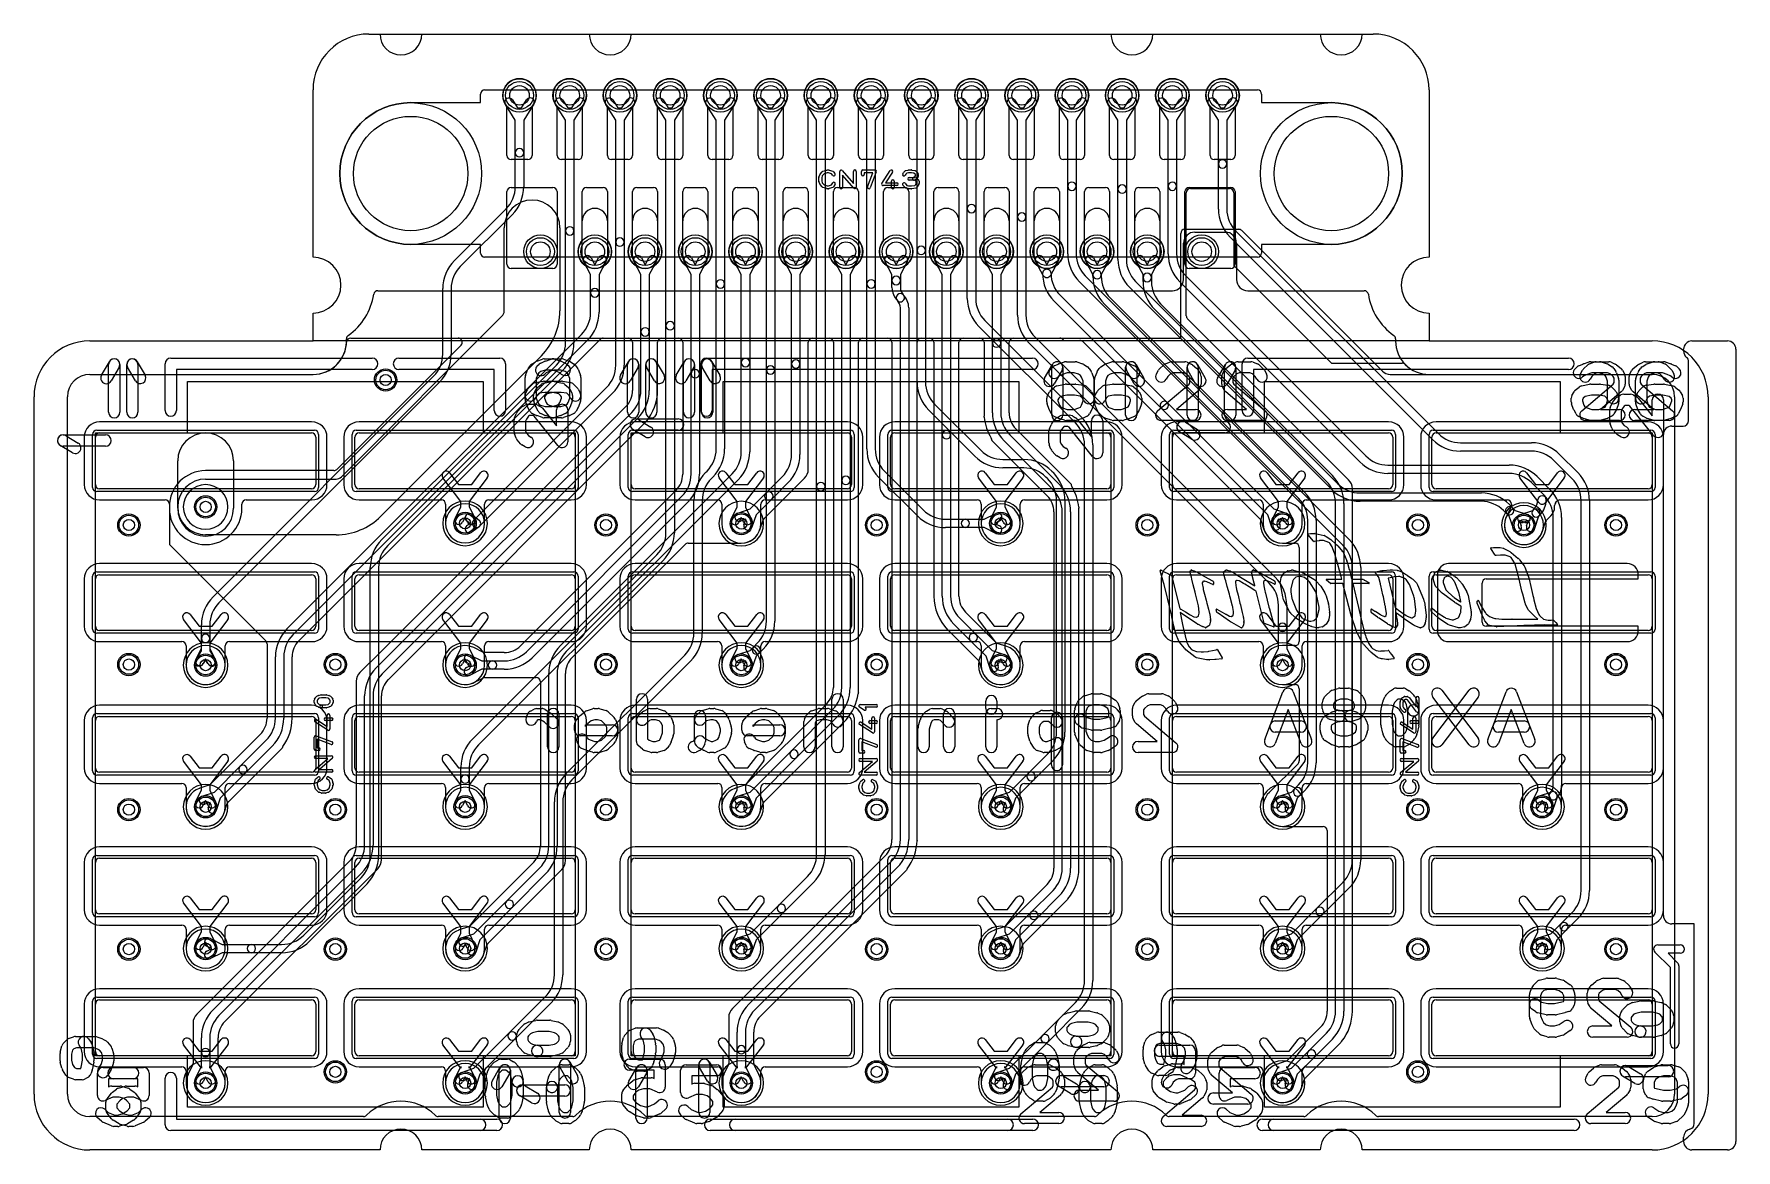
# Model space of a CAD drawing. Extents: x 0 to 30.5, y 0 to 20.
import ezdxf

# ---------------------------------------------------------------- set-up
doc = ezdxf.new("R2010")
doc.units = 0
for name, color, linetype in [('Hole', 1, 'CONTINUOUS'), ('L1', 3, 'CONTINUOUS'), ('L2', 3, 'CONTINUOUS'), ('L3', 3, 'CONTINUOUS'), ('L4', 3, 'CONTINUOUS'), ('MetalMask-A', 176, 'CONTINUOUS'), ('Outline', 7, 'CONTINUOUS'), ('PartsArea-A', 111, 'CONTINUOUS'), ('PartsArea-B', 111, 'CONTINUOUS'), ('PartsSilk-A', 221, 'CONTINUOUS'), ('PartsSilk-B', 221, 'CONTINUOUS'), ('Resist-A', 2, 'CONTINUOUS'), ('Resist-B', 2, 'CONTINUOUS'), ('Silk-A', 140, 'CONTINUOUS'), ('Silk-B', 140, 'CONTINUOUS')]:
    doc.layers.add(name, color=color, linetype=linetype)

msp = doc.modelspace()

# ---------------------------------------------------------------- linework, layer by layer
at = {"layer": 'Hole'}
for centre, radius in [((8.7, 18.9), 0.175), ((9.6, 18.9), 0.175), ((10.5, 18.9), 0.175), ((11.4, 18.9), 0.175), ((12.3, 18.9), 0.175), ((13.2, 18.9), 0.175), ((14.1, 18.9), 0.175), ((15, 18.9), 0.175), ((15.9, 18.9), 0.175), ((16.8, 18.9), 0.175), ((17.7, 18.9), 0.175), ((18.6, 18.9), 0.175), ((19.5, 18.9), 0.175), ((20.4, 18.9), 0.175), ((21.3, 18.9), 0.175), ((6.75, 17.5), 1.025), ((23.25, 17.5), 1.025), ((9.075, 16.1), 0.175), ((10.05, 16.1), 0.175), ((10.95, 16.1), 0.175), ((11.85, 16.1), 0.175), ((12.75, 16.1), 0.175), ((13.65, 16.1), 0.175), ((14.55, 16.1), 0.175), ((15.45, 16.1), 0.175), ((16.35, 16.1), 0.175), ((17.25, 16.1), 0.175), ((18.15, 16.1), 0.175), ((19.05, 16.1), 0.175), ((19.95, 16.1), 0.175), ((20.925, 16.1), 0.175), ((6.3, 13.8), 0.1), ((3.075, 11.525), 0.1), ((1.7, 11.2), 0.1), ((7.725, 11.23), 0.1), ((10.25, 11.2), 0.1), ((12.675, 11.225), 0.1), ((15.1, 11.2), 0.1), ((17.325, 11.23), 0.1), ((19.95, 11.2), 0.1), ((22.375, 11.225), 0.1), ((24.8, 11.2), 0.1), ((26.7, 11.2), 0.1), ((28.35, 11.2), 0.1), ((1.7, 8.7), 0.1), ((3.075, 8.69), 0.1), ((5.4, 8.7), 0.1), ((7.725, 8.69), 0.1), ((10.25, 8.7), 0.1), ((12.675, 8.69), 0.1), ((15.1, 8.7), 0.1), ((17.325, 8.69), 0.1), ((19.95, 8.7), 0.1), ((22.375, 8.69), 0.1), ((24.8, 8.7), 0.1), ((28.35, 8.7), 0.1), ((1.7, 6.1), 0.1), ((3.075, 6.15), 0.1), ((5.4, 6.1), 0.1), ((7.725, 6.15), 0.1), ((10.25, 6.1), 0.1), ((12.675, 6.15), 0.1), ((15.1, 6.1), 0.1), ((17.325, 6.15), 0.1), ((19.95, 6.1), 0.1), ((22.375, 6.15), 0.1), ((24.8, 6.1), 0.1), ((27.025, 6.15), 0.1), ((28.35, 6.1), 0.1), ((1.7, 3.6), 0.1), ((3.075, 3.61), 0.1), ((5.4, 3.6), 0.1), ((7.725, 3.61), 0.1), ((10.25, 3.6), 0.1), ((12.675, 3.61), 0.1), ((15.1, 3.6), 0.1), ((17.325, 3.61), 0.1), ((19.95, 3.6), 0.1), ((22.375, 3.61), 0.1), ((24.8, 3.6), 0.1), ((27.025, 3.61), 0.1), ((28.35, 3.6), 0.1), ((3.075, 1.2), 0.1), ((5.4, 1.4), 0.1), ((7.725, 1.2), 0.1), ((12.675, 1.2), 0.1), ((15.1, 1.4), 0.1), ((17.325, 1.2), 0.1), ((22.375, 1.2), 0.1), ((24.8, 1.4), 0.1)]:
    msp.add_circle(centre, radius, dxfattribs=at)
at = {"layer": 'L1'}
for p, q in [((8.475, 17.825), (8.475, 18.70157)), ((8.925, 18.70157), (8.925, 17.825)), ((9.375, 17.825), (9.375, 18.70157)), ((9.825, 18.70157), (9.825, 17.825)), ((10.275, 17.825), (10.275, 18.70157)), ((10.725, 18.70157), (10.725, 17.825)), ((11.175, 17.825), (11.175, 18.70157)), ((11.625, 18.70157), (11.625, 17.825)), ((12.075, 17.825), (12.075, 18.70157)), ((12.525, 18.70157), (12.525, 17.825)), ((12.975, 17.825), (12.975, 18.70157)), ((13.425, 18.70157), (13.425, 17.825)), ((13.875, 17.825), (13.875, 18.70157)), ((14.325, 18.70157), (14.325, 17.825)), ((14.775, 17.825), (14.775, 18.70157)), ((15.225, 18.70157), (15.225, 17.825)), ((15.675, 17.825), (15.675, 18.70157)), ((16.125, 18.70157), (16.125, 17.825)), ((16.575, 17.825), (16.575, 18.70157)), ((17.025, 18.70157), (17.025, 17.825)), ((17.475, 17.825), (17.475, 18.70157)), ((17.925, 18.70157), (17.925, 17.825)), ((18.375, 17.825), (18.375, 18.70157)), ((18.825, 18.70157), (18.825, 17.825)), ((19.275, 17.825), (19.275, 18.70157)), ((19.725, 18.70157), (19.725, 17.825)), ((20.175, 17.825), (20.175, 18.70157)), ((20.625, 18.70157), (20.625, 17.825)), ((21.075, 17.825), (21.075, 18.70157)), ((21.525, 18.70157), (21.525, 17.825)), ((8.85, 17.75), (8.55, 17.75)), ((9.75, 17.75), (9.45, 17.75)), ((10.65, 17.75), (10.35, 17.75)), ((11.55, 17.75), (11.25, 17.75)), ((12.45, 17.75), (12.15, 17.75)), ((13.35, 17.75), (13.05, 17.75)), ((14.25, 17.75), (13.95, 17.75)), ((15.15, 17.75), (14.85, 17.75)), ((16.05, 17.75), (15.75, 17.75)), ((16.95, 17.75), (16.65, 17.75)), ((17.85, 17.75), (17.55, 17.75)), ((18.75, 17.75), (18.45, 17.75)), ((19.65, 17.75), (19.35, 17.75)), ((20.55, 17.75), (20.25, 17.75)), ((21.45, 17.75), (21.15, 17.75)), ((8.475, 15.875), (8.475, 17.175)), ((8.55, 17.25), (9.3, 17.25)), ((9.375, 17.175), (9.375, 15.875)), ((9.825, 16.29843), (9.825, 17.175)), ((9.9, 17.25), (10.2, 17.25)), ((10.275, 17.175), (10.275, 16.29843)), ((10.725, 16.29843), (10.725, 17.175)), ((10.8, 17.25), (11.1, 17.25)), ((11.175, 17.175), (11.175, 16.29843)), ((11.625, 16.29843), (11.625, 17.175)), ((11.7, 17.25), (12, 17.25)), ((12.075, 17.175), (12.075, 16.29843)), ((12.525, 16.29843), (12.525, 17.175)), ((12.6, 17.25), (12.9, 17.25)), ((12.975, 17.175), (12.975, 16.29843)), ((13.425, 16.29843), (13.425, 17.175)), ((13.5, 17.25), (13.8, 17.25)), ((13.875, 17.175), (13.875, 16.29843)), ((14.325, 16.29843), (14.325, 17.175)), ((14.4, 17.25), (14.7, 17.25)), ((14.775, 17.175), (14.775, 16.29843)), ((15.225, 16.29843), (15.225, 17.175)), ((15.3, 17.25), (15.6, 17.25)), ((15.675, 17.175), (15.675, 16.29843)), ((16.125, 16.29843), (16.125, 17.175)), ((16.2, 17.25), (16.5, 17.25)), ((16.575, 17.175), (16.575, 16.29843)), ((17.025, 16.29843), (17.025, 17.175)), ((17.1, 17.25), (17.4, 17.25)), ((17.475, 17.175), (17.475, 16.29843)), ((17.925, 16.29843), (17.925, 17.175)), ((18, 17.25), (18.3, 17.25)), ((18.375, 17.175), (18.375, 16.29843)), ((18.825, 16.29843), (18.825, 17.175)), ((18.9, 17.25), (19.2, 17.25)), ((19.275, 17.175), (19.275, 16.29843)), ((19.725, 16.29843), (19.725, 17.175)), ((19.8, 17.25), (20.1, 17.25)), ((20.175, 17.175), (20.175, 16.29843)), ((20.625, 15.875), (20.625, 17.175)), ((20.7, 17.25), (21.45, 17.25)), ((21.525, 17.175), (21.525, 15.875)), ((20.6, 15.6), (20.6, 16.25)), ((20.8, 16.45), (21.35, 16.45)), ((21.55, 16.25), (21.55, 15.6)), ((9.3, 15.8), (8.55, 15.8)), ((21.45, 15.8), (20.7, 15.8)), ((6.1619, 15.4), (20.4, 15.4)), ((21.75, 15.4), (23.8381, 15.4)), ((5.6, 14.5), (5.6, 14.53823)), ((24.4, 14.53823), (24.4, 14.5)), ((1, 13.9), (5, 13.9)), ((25, 13.9), (29, 13.9)), ((0.6, 1), (0.6, 13.5)), ((29.4, 13.5), (29.4, 1)), ((4.975, 13.05004), (1.175, 13.05004)), ((1.175, 12.85), (4.975, 12.85)), ((9.625, 13.05004), (5.825, 13.05004)), ((5.825, 12.85), (9.625, 12.85)), ((14.575, 13.05004), (10.775, 13.05004)), ((10.775, 12.85), (14.575, 12.85)), ((19.225, 13.05004), (15.425, 13.05004)), ((15.425, 12.85), (19.225, 12.85)), ((24.275, 13.05004), (20.475, 13.05004)), ((20.475, 12.85), (24.275, 12.85)), ((28.925, 13.05004), (25.125, 13.05004)), ((25.125, 12.85), (28.925, 12.85)), ((0.89996, 12.775), (0.89996, 11.925)), ((1.1, 11.925), (1.1, 12.775)), ((5.05, 12.775), (5.05, 11.925)), ((5.25004, 11.925), (5.25004, 12.775)), ((5.54996, 12.775), (5.54996, 11.925)), ((5.75, 11.925), (5.75, 12.775)), ((9.7, 12.775), (9.7, 11.925)), ((9.90004, 11.925), (9.90004, 12.775)), ((10.49996, 12.775), (10.49996, 11.925)), ((10.7, 11.925), (10.7, 12.775)), ((14.65, 12.775), (14.65, 11.925)), ((14.85004, 11.925), (14.85004, 12.775)), ((15.14996, 12.775), (15.14996, 11.925)), ((15.35, 11.925), (15.35, 12.775)), ((19.3, 12.775), (19.3, 11.925)), ((19.50004, 11.925), (19.50004, 12.775)), ((20.19996, 12.775), (20.19996, 11.925)), ((20.4, 11.925), (20.4, 12.775)), ((24.35, 12.775), (24.35, 11.925)), ((24.55004, 11.925), (24.55004, 12.775)), ((24.84996, 12.775), (24.84996, 11.925)), ((25.05, 11.925), (25.05, 12.775)), ((29, 12.775), (29, 11.925)), ((29.20004, 11.925), (29.20004, 12.775)), ((2.575, 11.5), (2.575, 12.35)), ((3.575, 12.35), (3.575, 11.5)), ((7.65, 11.62463), (7.32771, 12.04642)), ((7.44689, 12.1375), (7.60638, 11.92877)), ((7.60638, 11.92877), (7.84362, 11.92877)), ((8.12229, 12.04642), (7.8, 11.62463)), ((7.84362, 11.92877), (8.00311, 12.1375)), ((12.6, 11.62463), (12.27771, 12.04642)), ((12.39689, 12.1375), (12.55638, 11.92877)), ((12.55638, 11.92877), (12.79362, 11.92877)), ((13.07229, 12.04642), (12.75, 11.62463)), ((12.79362, 11.92877), (12.95311, 12.1375)), ((17.25, 11.62463), (16.92771, 12.04642)), ((17.04689, 12.1375), (17.20638, 11.92877)), ((17.20638, 11.92877), (17.44362, 11.92877)), ((17.72229, 12.04642), (17.4, 11.62463)), ((17.44362, 11.92877), (17.60311, 12.1375)), ((22.3, 11.62463), (21.97771, 12.04642)), ((22.09689, 12.1375), (22.25638, 11.92877)), ((22.25638, 11.92877), (22.49362, 11.92877)), ((22.77229, 12.04642), (22.45, 11.62463)), ((22.49362, 11.92877), (22.65311, 12.1375)), ((26.96541, 11.60446), (26.62771, 12.04642)), ((26.74689, 12.1375), (26.90638, 11.92877)), ((26.90638, 11.92877), (27.14362, 11.92877)), ((27.42229, 12.04642), (27.08459, 11.60446)), ((27.14362, 11.92877), (27.30311, 12.1375)), ((4.975, 11.85), (1.175, 11.85)), ((1.175, 11.64996), (2.34999, 11.64996)), ((3.80001, 11.64996), (4.975, 11.64996)), ((9.625, 11.85), (5.825, 11.85)), ((5.825, 11.64996), (7.29999, 11.64996)), ((7.65, 11.52766), (7.65, 11.62463)), ((7.8, 11.62463), (7.8, 11.52766)), ((8.15001, 11.64996), (9.625, 11.64996)), ((14.575, 11.85), (10.775, 11.85)), ((10.775, 11.64996), (12.24999, 11.64996)), ((12.6, 11.52266), (12.6, 11.62463)), ((12.75, 11.62463), (12.75, 11.52266)), ((13.10001, 11.64996), (14.575, 11.64996)), ((19.225, 11.85), (15.425, 11.85)), ((15.425, 11.64996), (16.89999, 11.64996)), ((17.25, 11.52766), (17.25, 11.62463)), ((17.4, 11.62463), (17.4, 11.52766)), ((17.75001, 11.64996), (19.225, 11.64996)), ((24.275, 11.85), (20.475, 11.85)), ((20.475, 11.64996), (21.94999, 11.64996)), ((22.3, 11.52266), (22.3, 11.62463)), ((22.45, 11.62463), (22.45, 11.52266)), ((22.80001, 11.64996), (24.275, 11.64996)), ((28.925, 11.85), (25.125, 11.85)), ((25.125, 11.64996), (26.39999, 11.64996)), ((27.26544, 11.59402), (27.28568, 11.62051)), ((27.34525, 11.64996), (28.925, 11.64996)), ((2.42496, 11.57499), (2.42496, 11.5)), ((3.72504, 11.5), (3.72504, 11.57499)), ((7.37496, 11.57499), (7.37496, 11.23)), ((7.54604, 11.31929), (7.65, 11.52766)), ((7.725, 11.342), (7.68026, 11.25233)), ((7.76974, 11.25233), (7.725, 11.342)), ((7.8, 11.52766), (7.90396, 11.31929)), ((8.07504, 11.23), (8.07504, 11.57499)), ((12.32496, 11.57499), (12.32496, 11.225)), ((12.49604, 11.31429), (12.6, 11.52266)), ((12.675, 11.337), (12.63026, 11.24733)), ((12.71974, 11.24733), (12.675, 11.337)), ((12.75, 11.52266), (12.85396, 11.31429)), ((13.02504, 11.225), (13.02504, 11.57499)), ((16.97496, 11.57499), (16.97496, 11.23)), ((17.14604, 11.31929), (17.25, 11.52766)), ((17.325, 11.342), (17.28026, 11.25233)), ((17.36974, 11.25233), (17.325, 11.342)), ((17.4, 11.52766), (17.50396, 11.31929)), ((17.67504, 11.23), (17.67504, 11.57499)), ((22.02496, 11.57499), (22.02496, 11.225)), ((22.19604, 11.31429), (22.3, 11.52266)), ((22.375, 11.337), (22.33026, 11.24733)), ((22.41974, 11.24733), (22.375, 11.337)), ((22.45, 11.52266), (22.55396, 11.31429)), ((22.72504, 11.225), (22.72504, 11.57499)), ((26.46707, 11.5172), (26.38704, 11.35681)), ((26.47496, 11.57499), (26.47496, 11.55067)), ((26.63659, 11.38968), (26.85745, 11.46351)), ((26.85745, 11.46351), (26.86426, 11.47032)), ((26.86426, 11.47032), (26.88358, 11.48965)), ((26.96351, 11.35745), (26.88968, 11.13659)), ((26.97032, 11.36426), (26.96351, 11.35745)), ((26.98964, 11.38358), (26.97032, 11.36426)), ((27.10709, 11.28883), (27.18413, 11.36587)), ((27.25004, 11.525), (27.25004, 11.5485)), ((26.77919, 11.27919), (26.68415, 11.24742)), ((26.74742, 11.18415), (26.77919, 11.27919)), ((27.03231, 11.09), (27.089, 11.25959)), ((4.975, 10.51004), (1.175, 10.51004)), ((9.625, 10.51004), (5.825, 10.51004)), ((14.575, 10.51004), (10.775, 10.51004)), ((19.225, 10.51004), (15.425, 10.51004)), ((24.275, 10.51004), (20.475, 10.51004)), ((28.55, 10.51004), (25.35, 10.51004)), ((0.89996, 10.235), (0.89996, 9.385)), ((1.1, 9.385), (1.1, 10.235)), ((1.175, 10.31), (4.975, 10.31)), ((5.05, 10.235), (5.05, 9.385)), ((5.25004, 9.385), (5.25004, 10.235)), ((5.54996, 10.235), (5.54996, 9.385)), ((5.75, 9.385), (5.75, 10.235)), ((5.825, 10.31), (9.625, 10.31)), ((9.7, 10.235), (9.7, 9.385)), ((9.90004, 9.385), (9.90004, 10.235)), ((10.49996, 10.235), (10.49996, 9.385)), ((10.7, 9.385), (10.7, 10.235)), ((10.775, 10.31), (14.575, 10.31)), ((14.65, 10.235), (14.65, 9.385)), ((14.85004, 9.385), (14.85004, 10.235)), ((15.14996, 10.235), (15.14996, 9.385)), ((15.35, 9.385), (15.35, 10.235)), ((15.425, 10.31), (19.225, 10.31)), ((19.3, 10.235), (19.3, 9.385)), ((19.50004, 9.385), (19.50004, 10.235)), ((20.19996, 10.235), (20.19996, 9.385)), ((20.4, 9.385), (20.4, 10.235)), ((20.475, 10.31), (24.275, 10.31)), ((24.35, 10.235), (24.35, 9.385)), ((24.55004, 9.385), (24.55004, 10.235)), ((25.05, 9.385), (25.05, 10.235)), ((25.125, 10.31), (28.925, 10.31)), ((25.15, 10.31004), (25.15, 9.30996)), ((25.95, 9.45997), (25.95, 10.16003)), ((26.02497, 10.235), (28.75, 10.235)), ((28.75, 10.235), (28.75, 10.31004)), ((29, 10.235), (29, 9.385)), ((3, 9.08463), (2.67771, 9.50642)), ((2.79689, 9.5975), (2.95638, 9.38877)), ((3.47229, 9.50642), (3.15, 9.08463)), ((3.19362, 9.38877), (3.35311, 9.5975)), ((7.65, 9.08463), (7.32771, 9.50642)), ((7.44689, 9.5975), (7.60638, 9.38877)), ((8.12229, 9.50642), (7.8, 9.08463)), ((7.84362, 9.38877), (8.00311, 9.5975)), ((12.6, 9.08463), (12.27771, 9.50642)), ((12.39689, 9.5975), (12.55638, 9.38877)), ((13.07229, 9.50642), (12.75, 9.08463)), ((12.79362, 9.38877), (12.95311, 9.5975)), ((17.25, 9.08463), (16.92771, 9.50642)), ((17.04689, 9.5975), (17.20638, 9.38877)), ((17.72229, 9.50642), (17.4, 9.08463)), ((17.44362, 9.38877), (17.60311, 9.5975)), ((22.3, 9.08463), (21.97771, 9.50642)), ((22.09689, 9.5975), (22.25638, 9.38877)), ((22.77229, 9.50642), (22.45, 9.08463)), ((22.49362, 9.38877), (22.65311, 9.5975)), ((4.975, 9.31), (1.175, 9.31)), ((2.95638, 9.38877), (3.19362, 9.38877)), ((9.625, 9.31), (5.825, 9.31)), ((7.60638, 9.38877), (7.84362, 9.38877)), ((14.575, 9.31), (10.775, 9.31)), ((12.55638, 9.38877), (12.79362, 9.38877)), ((19.225, 9.31), (15.425, 9.31)), ((17.20638, 9.38877), (17.44362, 9.38877)), ((24.275, 9.31), (20.475, 9.31)), ((22.25638, 9.38877), (22.49362, 9.38877)), ((28.925, 9.31), (25.125, 9.31)), ((28.75, 9.385), (26.02497, 9.385)), ((28.75, 9.30996), (28.75, 9.385)), ((1.175, 9.10996), (2.65022, 9.10996)), ((2.72519, 9.03499), (2.72519, 8.70398)), ((2.89604, 8.77929), (3, 8.98766)), ((3, 8.98766), (3, 9.08463)), ((3.15, 9.08463), (3.15, 8.98766)), ((3.15, 8.98766), (3.25396, 8.77929)), ((3.42504, 8.69), (3.42504, 9.03499)), ((3.50001, 9.10996), (4.975, 9.10996)), ((5.825, 9.10996), (7.29999, 9.10996)), ((7.37496, 9.03499), (7.37496, 8.69)), ((7.54604, 8.77929), (7.65, 8.98766)), ((7.65, 8.98766), (7.65, 9.08463)), ((7.8, 9.08463), (7.8, 8.98766)), ((7.8, 8.98766), (7.90396, 8.77929)), ((8.07504, 8.69), (8.07504, 9.03499)), ((8.15001, 9.10996), (9.625, 9.10996)), ((10.775, 9.10996), (12.25022, 9.10996)), ((12.32519, 9.03499), (12.32519, 8.70398)), ((12.49604, 8.77929), (12.6, 8.98766)), ((12.6, 8.98766), (12.6, 9.08463)), ((12.75, 9.08463), (12.75, 8.98766)), ((12.75, 8.98766), (12.85396, 8.77929)), ((13.02504, 8.69), (13.02504, 9.03499)), ((13.10001, 9.10996), (14.575, 9.10996)), ((15.425, 9.10996), (16.89999, 9.10996)), ((16.97496, 9.03499), (16.97496, 8.69)), ((17.14604, 8.77929), (17.25, 8.98766)), ((17.25, 8.98766), (17.25, 9.08463)), ((17.4, 9.08463), (17.4, 8.98766)), ((17.4, 8.98766), (17.50396, 8.77929)), ((17.67504, 8.69), (17.67504, 9.03499)), ((17.75001, 9.10996), (19.225, 9.10996)), ((20.475, 9.10996), (21.94999, 9.10996)), ((22.02496, 9.03499), (22.02496, 8.69)), ((22.19604, 8.77929), (22.3, 8.98766)), ((22.3, 8.98766), (22.3, 9.08463)), ((22.45, 9.08463), (22.45, 8.98766)), ((22.45, 8.98766), (22.55396, 8.77929)), ((22.72504, 8.69), (22.72504, 9.03499)), ((22.80001, 9.10996), (24.275, 9.10996)), ((25.35, 9.10996), (28.55, 9.10996)), ((3.075, 8.802), (3.03026, 8.71233)), ((3.11974, 8.71233), (3.075, 8.802)), ((7.725, 8.802), (7.68026, 8.71233)), ((7.76974, 8.71233), (7.725, 8.802)), ((12.675, 8.802), (12.63026, 8.71233)), ((12.71974, 8.71233), (12.675, 8.802)), ((17.325, 8.802), (17.28026, 8.71233)), ((17.36974, 8.71233), (17.325, 8.802)), ((22.375, 8.802), (22.33026, 8.71233)), ((22.41974, 8.71233), (22.375, 8.802)), ((4.975, 7.97004), (1.175, 7.97004)), ((9.625, 7.97004), (5.825, 7.97004)), ((14.575, 7.97004), (10.775, 7.97004)), ((19.225, 7.97004), (15.425, 7.97004)), ((24.275, 7.97004), (20.475, 7.97004)), ((28.925, 7.97004), (25.125, 7.97004)), ((0.89996, 7.695), (0.89996, 6.845)), ((1.1, 6.845), (1.1, 7.695)), ((1.175, 7.77), (4.975, 7.77)), ((5.05, 7.695), (5.05, 6.845)), ((5.25004, 6.845), (5.25004, 7.695)), ((5.54996, 7.695), (5.54996, 6.845)), ((5.75, 6.845), (5.75, 7.695)), ((5.825, 7.77), (9.625, 7.77)), ((9.7, 7.695), (9.7, 6.845)), ((9.90004, 6.845), (9.90004, 7.695)), ((10.49996, 7.695), (10.49996, 6.845)), ((10.7, 6.845), (10.7, 7.695)), ((10.775, 7.77), (14.575, 7.77)), ((14.65, 7.695), (14.65, 6.845)), ((14.85004, 6.845), (14.85004, 7.695)), ((15.14996, 7.695), (15.14996, 6.845)), ((15.35, 6.845), (15.35, 7.695)), ((15.425, 7.77), (19.225, 7.77)), ((19.3, 7.695), (19.3, 6.845)), ((19.50004, 6.845), (19.50004, 7.695)), ((20.19996, 7.695), (20.19996, 6.845)), ((20.4, 6.845), (20.4, 7.695)), ((20.475, 7.77), (24.275, 7.77)), ((24.35, 7.695), (24.35, 6.845)), ((24.55004, 6.845), (24.55004, 7.695)), ((24.84996, 7.695), (24.84996, 6.845)), ((25.05, 6.845), (25.05, 7.695)), ((25.125, 7.77), (28.925, 7.77)), ((29, 7.695), (29, 6.845)), ((29.20004, 6.845), (29.20004, 7.695)), ((2.79689, 7.0575), (2.95638, 6.84877)), ((3.19362, 6.84877), (3.35311, 7.0575)), ((7.44689, 7.0575), (7.60638, 6.84877)), ((7.84362, 6.84877), (8.00311, 7.0575)), ((12.39689, 7.0575), (12.55638, 6.84877)), ((12.79362, 6.84877), (12.95311, 7.0575)), ((17.04689, 7.0575), (17.20638, 6.84877)), ((17.44362, 6.84877), (17.60311, 7.0575)), ((22.09689, 7.0575), (22.25638, 6.84877)), ((22.49362, 6.84877), (22.65311, 7.0575)), ((26.74689, 7.0575), (26.90638, 6.84877)), ((27.14362, 6.84877), (27.30311, 7.0575)), ((4.975, 6.77), (1.175, 6.77)), ((3, 6.54463), (2.67771, 6.96642)), ((2.95638, 6.84877), (3.19362, 6.84877)), ((3.47229, 6.96642), (3.15, 6.54463)), ((9.625, 6.77), (5.825, 6.77)), ((7.65, 6.54463), (7.32771, 6.96642)), ((7.60638, 6.84877), (7.84362, 6.84877)), ((8.12229, 6.96642), (7.8, 6.54463)), ((14.575, 6.77), (10.775, 6.77)), ((12.6, 6.54463), (12.27771, 6.96642)), ((12.55638, 6.84877), (12.79362, 6.84877)), ((13.07229, 6.96642), (12.75, 6.54463)), ((19.225, 6.77), (15.425, 6.77)), ((17.25, 6.54463), (16.92771, 6.96642)), ((17.20638, 6.84877), (17.44362, 6.84877)), ((17.72229, 6.96642), (17.4, 6.54463)), ((24.275, 6.77), (20.475, 6.77)), ((22.3, 6.54463), (21.97771, 6.96642)), ((22.25638, 6.84877), (22.49362, 6.84877)), ((22.77229, 6.96642), (22.45, 6.54463)), ((28.925, 6.77), (25.125, 6.77)), ((26.95, 6.54463), (26.62771, 6.96642)), ((26.90638, 6.84877), (27.14362, 6.84877)), ((27.42229, 6.96642), (27.1, 6.54463)), ((1.175, 6.56996), (2.64999, 6.56996)), ((2.72496, 6.49499), (2.72496, 6.15)), ((2.89604, 6.23929), (3, 6.44766)), ((3, 6.44766), (3, 6.54463)), ((3.15, 6.54463), (3.15, 6.44766)), ((3.15, 6.44766), (3.25396, 6.23929)), ((3.42504, 6.15), (3.42504, 6.49499)), ((3.50001, 6.56996), (4.975, 6.56996)), ((5.825, 6.56996), (7.29999, 6.56996)), ((7.37496, 6.49499), (7.37496, 6.15)), ((7.54604, 6.23929), (7.65, 6.44766)), ((7.65, 6.44766), (7.65, 6.54463)), ((7.8, 6.54463), (7.8, 6.44766)), ((7.8, 6.44766), (7.90396, 6.23929)), ((8.07504, 6.15), (8.07504, 6.49499)), ((8.15001, 6.56996), (9.625, 6.56996)), ((10.775, 6.56996), (12.25306, 6.56996)), ((12.32803, 6.49499), (12.32803, 6.20099)), ((12.49604, 6.23929), (12.6, 6.44766)), ((12.6, 6.44766), (12.6, 6.54463)), ((12.75, 6.54463), (12.75, 6.44766)), ((12.75, 6.44766), (12.85396, 6.23929)), ((13.02504, 6.15), (13.02504, 6.49499)), ((13.10001, 6.56996), (14.575, 6.56996)), ((15.425, 6.56996), (16.89999, 6.56996)), ((16.97496, 6.49499), (16.97496, 6.15)), ((17.14604, 6.23929), (17.25, 6.44766)), ((17.25, 6.44766), (17.25, 6.54463)), ((17.4, 6.54463), (17.4, 6.44766)), ((17.4, 6.44766), (17.50396, 6.23929)), ((17.67504, 6.15), (17.67504, 6.49499)), ((17.75001, 6.56996), (19.225, 6.56996)), ((20.475, 6.56996), (21.94999, 6.56996)), ((22.02496, 6.49499), (22.02496, 6.15)), ((22.19604, 6.23929), (22.3, 6.44766)), ((22.3, 6.44766), (22.3, 6.54463)), ((22.45, 6.54463), (22.45, 6.44766)), ((22.45, 6.44766), (22.55396, 6.23929)), ((22.72504, 6.15), (22.72504, 6.49499)), ((22.80001, 6.56996), (24.275, 6.56996)), ((25.125, 6.56996), (26.59999, 6.56996)), ((26.67496, 6.49499), (26.67496, 6.15)), ((26.84604, 6.23929), (26.95, 6.44766)), ((26.95, 6.44766), (26.95, 6.54463)), ((27.1, 6.54463), (27.1, 6.44766)), ((27.1, 6.44766), (27.20396, 6.23929)), ((27.37504, 6.15), (27.37504, 6.49499)), ((27.45001, 6.56996), (28.925, 6.56996)), ((3.075, 6.262), (3.03026, 6.17233)), ((3.11974, 6.17233), (3.075, 6.262)), ((7.725, 6.262), (7.68026, 6.17233)), ((7.76974, 6.17233), (7.725, 6.262)), ((12.675, 6.262), (12.63026, 6.17233)), ((12.71974, 6.17233), (12.675, 6.262)), ((17.325, 6.262), (17.28026, 6.17233)), ((17.36974, 6.17233), (17.325, 6.262)), ((22.375, 6.262), (22.33026, 6.17233)), ((22.41974, 6.17233), (22.375, 6.262)), ((27.025, 6.262), (26.98026, 6.17233)), ((27.06974, 6.17233), (27.025, 6.262)), ((4.975, 5.43004), (1.175, 5.43004)), ((1.175, 5.23), (4.975, 5.23)), ((9.625, 5.43004), (5.825, 5.43004)), ((5.825, 5.23), (9.625, 5.23)), ((14.575, 5.43004), (10.775, 5.43004)), ((10.775, 5.23), (14.575, 5.23)), ((19.225, 5.43004), (15.425, 5.43004)), ((15.425, 5.23), (19.225, 5.23)), ((24.275, 5.43004), (20.475, 5.43004)), ((20.475, 5.23), (24.275, 5.23)), ((28.925, 5.43004), (25.125, 5.43004)), ((25.125, 5.23), (28.925, 5.23)), ((0.89996, 5.155), (0.89996, 4.305)), ((1.1, 4.305), (1.1, 5.155)), ((5.05, 5.155), (5.05, 4.305)), ((5.25004, 4.305), (5.25004, 5.155)), ((5.54996, 5.155), (5.54996, 4.305)), ((5.75, 4.305), (5.75, 5.155)), ((9.7, 5.155), (9.7, 4.305)), ((9.90004, 4.305), (9.90004, 5.155)), ((10.49996, 5.155), (10.49996, 4.305)), ((10.7, 4.305), (10.7, 5.155)), ((14.65, 5.155), (14.65, 4.305)), ((14.85004, 4.305), (14.85004, 5.155)), ((15.14996, 5.155), (15.14996, 4.305)), ((15.35, 4.305), (15.35, 5.155)), ((19.3, 5.155), (19.3, 4.305)), ((19.50004, 4.305), (19.50004, 5.155)), ((20.19996, 5.155), (20.19996, 4.305)), ((20.4, 4.305), (20.4, 5.155)), ((24.35, 5.155), (24.35, 4.305)), ((24.55004, 4.305), (24.55004, 5.155)), ((24.84996, 5.155), (24.84996, 4.305)), ((25.05, 4.305), (25.05, 5.155)), ((29, 5.155), (29, 4.305)), ((29.20004, 4.305), (29.20004, 5.155)), ((3, 4.00463), (2.67771, 4.42642)), ((2.79689, 4.5175), (2.95638, 4.30877)), ((2.95638, 4.30877), (3.19362, 4.30877)), ((3.47229, 4.42642), (3.15, 4.00463)), ((3.19362, 4.30877), (3.35311, 4.5175)), ((7.65, 4.00463), (7.32771, 4.42642)), ((7.44689, 4.5175), (7.60638, 4.30877)), ((7.60638, 4.30877), (7.84362, 4.30877)), ((8.12229, 4.42642), (7.8, 4.00463)), ((7.84362, 4.30877), (8.00311, 4.5175)), ((12.6, 4.00463), (12.27771, 4.42642)), ((12.39689, 4.5175), (12.55638, 4.30877)), ((12.55638, 4.30877), (12.79362, 4.30877)), ((13.07229, 4.42642), (12.75, 4.00463)), ((12.79362, 4.30877), (12.95311, 4.5175)), ((17.25, 4.00463), (16.92771, 4.42642)), ((17.04689, 4.5175), (17.20638, 4.30877)), ((17.20638, 4.30877), (17.44362, 4.30877)), ((17.72229, 4.42642), (17.4, 4.00463)), ((17.44362, 4.30877), (17.60311, 4.5175)), ((22.3, 4.00463), (21.97771, 4.42642)), ((22.09689, 4.5175), (22.25638, 4.30877)), ((22.25638, 4.30877), (22.49362, 4.30877)), ((22.77229, 4.42642), (22.45, 4.00463)), ((22.49362, 4.30877), (22.65311, 4.5175)), ((26.95, 4.00463), (26.62771, 4.42642)), ((26.74689, 4.5175), (26.90638, 4.30877)), ((26.90638, 4.30877), (27.14362, 4.30877)), ((27.42229, 4.42642), (27.1, 4.00463)), ((27.14362, 4.30877), (27.30311, 4.5175)), ((4.975, 4.23), (1.175, 4.23)), ((1.175, 4.02996), (2.64999, 4.02996)), ((3, 3.90766), (3, 4.00463)), ((3.15, 4.00463), (3.15, 3.90766)), ((3.50001, 4.02996), (4.975, 4.02996)), ((9.625, 4.23), (5.825, 4.23)), ((5.825, 4.02996), (7.29999, 4.02996)), ((7.65, 3.88305), (7.65, 4.00463)), ((7.8, 4.00463), (7.8, 3.88305)), ((8.15001, 4.02996), (9.625, 4.02996)), ((14.575, 4.23), (10.775, 4.23)), ((10.775, 4.02996), (12.24999, 4.02996)), ((12.6, 3.90766), (12.6, 4.00463)), ((12.75, 4.00463), (12.75, 3.90766)), ((13.10001, 4.02996), (14.575, 4.02996)), ((19.225, 4.23), (15.425, 4.23)), ((15.425, 4.02996), (16.90016, 4.02996)), ((17.25, 3.90766), (17.25, 4.00463)), ((17.4, 4.00463), (17.4, 3.90766)), ((17.75001, 4.02996), (19.225, 4.02996)), ((24.275, 4.23), (20.475, 4.23)), ((20.475, 4.02996), (21.94999, 4.02996)), ((22.3, 3.90766), (22.3, 4.00463)), ((22.45, 4.00463), (22.45, 3.90766)), ((22.80001, 4.02996), (24.275, 4.02996)), ((28.925, 4.23), (25.125, 4.23)), ((25.125, 4.02996), (26.59999, 4.02996)), ((26.95, 3.90766), (26.95, 4.00463)), ((27.1, 4.00463), (27.1, 3.90766)), ((27.45001, 4.02996), (28.925, 4.02996)), ((2.72496, 3.95499), (2.72496, 3.61)), ((2.89604, 3.69929), (3, 3.90766)), ((3.075, 3.722), (3.03026, 3.63233)), ((3.11974, 3.63233), (3.075, 3.722)), ((3.15, 3.90766), (3.25396, 3.69929)), ((3.42504, 3.61), (3.42504, 3.95499)), ((7.37496, 3.95499), (7.37496, 3.61)), ((7.55368, 3.68214), (7.65, 3.88305)), ((7.725, 3.69252), (7.68894, 3.6173)), ((7.76106, 3.6173), (7.725, 3.69252)), ((7.8, 3.88305), (7.89632, 3.68214)), ((8.07504, 3.61), (8.07504, 3.95499)), ((12.32496, 3.95499), (12.32496, 3.61)), ((12.49604, 3.69929), (12.6, 3.90766)), ((12.675, 3.722), (12.63026, 3.63233)), ((12.71974, 3.63233), (12.675, 3.722)), ((12.75, 3.90766), (12.85396, 3.69929)), ((13.02504, 3.61), (13.02504, 3.95499)), ((16.97513, 3.95499), (16.97513, 3.62202)), ((17.14604, 3.69929), (17.25, 3.90766)), ((17.325, 3.722), (17.28026, 3.63233)), ((17.36974, 3.63233), (17.325, 3.722)), ((17.4, 3.90766), (17.50396, 3.69929)), ((17.67504, 3.61), (17.67504, 3.95499)), ((22.02496, 3.95499), (22.02496, 3.61)), ((22.19604, 3.69929), (22.3, 3.90766)), ((22.375, 3.722), (22.33026, 3.63233)), ((22.41974, 3.63233), (22.375, 3.722)), ((22.45, 3.90766), (22.55396, 3.69929)), ((22.72504, 3.61), (22.72504, 3.95499)), ((26.67496, 3.95499), (26.67496, 3.61)), ((26.84604, 3.69929), (26.95, 3.90766)), ((27.025, 3.722), (26.98026, 3.63233)), ((27.06974, 3.63233), (27.025, 3.722)), ((27.1, 3.90766), (27.20396, 3.69929)), ((27.37504, 3.61), (27.37504, 3.95499)), ((4.975, 2.89004), (1.175, 2.89004)), ((9.625, 2.89004), (5.825, 2.89004)), ((14.575, 2.89004), (10.775, 2.89004)), ((19.225, 2.89004), (15.425, 2.89004)), ((24.275, 2.89004), (20.475, 2.89004)), ((28.925, 2.89004), (25.125, 2.89004)), ((0.89996, 2.615), (0.89996, 1.765)), ((1.1, 1.765), (1.1, 2.615)), ((1.175, 2.69), (4.975, 2.69)), ((5.05, 2.615), (5.05, 1.765)), ((5.25004, 1.765), (5.25004, 2.615)), ((5.54996, 2.615), (5.54996, 1.765)), ((5.75, 1.765), (5.75, 2.615)), ((5.825, 2.69), (9.625, 2.69)), ((9.7, 2.615), (9.7, 1.765)), ((9.90004, 1.765), (9.90004, 2.615)), ((10.49996, 2.615), (10.49996, 1.765)), ((10.7, 1.765), (10.7, 2.615)), ((10.775, 2.69), (14.575, 2.69)), ((14.65, 2.615), (14.65, 1.765)), ((14.85004, 1.765), (14.85004, 2.615)), ((15.14996, 2.615), (15.14996, 1.765)), ((15.35, 1.765), (15.35, 2.615)), ((15.425, 2.69), (19.225, 2.69)), ((19.3, 2.615), (19.3, 1.765)), ((19.50004, 1.765), (19.50004, 2.615)), ((20.19996, 2.615), (20.19996, 1.765)), ((20.4, 1.765), (20.4, 2.615)), ((20.475, 2.69), (24.275, 2.69)), ((24.35, 2.615), (24.35, 1.765)), ((24.55004, 1.765), (24.55004, 2.615)), ((24.84996, 2.615), (24.84996, 1.765)), ((25.05, 1.765), (25.05, 2.615)), ((25.125, 2.69), (28.925, 2.69)), ((29, 2.615), (29, 1.765)), ((29.20004, 1.765), (29.20004, 2.615)), ((3, 1.46463), (2.67771, 1.88642)), ((2.79689, 1.9775), (2.95638, 1.76877)), ((3.47229, 1.88642), (3.15, 1.46463)), ((3.19362, 1.76877), (3.35311, 1.9775)), ((7.65, 1.46463), (7.32771, 1.88642)), ((7.44689, 1.9775), (7.60638, 1.76877)), ((8.12229, 1.88642), (7.8, 1.46463)), ((7.84362, 1.76877), (8.00311, 1.9775)), ((12.6, 1.46463), (12.27771, 1.88642)), ((12.39689, 1.9775), (12.55638, 1.76877)), ((13.07229, 1.88642), (12.75, 1.46463)), ((12.79362, 1.76877), (12.95311, 1.9775)), ((17.25, 1.46463), (16.92771, 1.88642)), ((17.04689, 1.9775), (17.20638, 1.76877)), ((17.72229, 1.88642), (17.4, 1.46463)), ((17.44362, 1.76877), (17.60311, 1.9775)), ((22.3, 1.46463), (21.97771, 1.88642)), ((22.09689, 1.9775), (22.25638, 1.76877)), ((22.77229, 1.88642), (22.45, 1.46463)), ((22.49362, 1.76877), (22.65311, 1.9775)), ((4.975, 1.69), (1.175, 1.69)), ((2.95638, 1.76877), (3.19362, 1.76877)), ((9.625, 1.69), (5.825, 1.69)), ((7.60638, 1.76877), (7.84362, 1.76877)), ((14.575, 1.69), (10.775, 1.69)), ((12.55638, 1.76877), (12.79362, 1.76877)), ((19.225, 1.69), (15.425, 1.69)), ((17.20638, 1.76877), (17.44362, 1.76877)), ((24.275, 1.69), (20.475, 1.69)), ((22.25638, 1.76877), (22.49362, 1.76877)), ((28.925, 1.69), (25.125, 1.69)), ((1.175, 1.48996), (2.64998, 1.48996)), ((2.72495, 1.41499), (2.72495, 1.20001)), ((2.89604, 1.28929), (3, 1.49766)), ((3, 1.49766), (3, 1.46463)), ((3.075, 1.312), (3.03026, 1.22233)), ((3.11974, 1.22233), (3.075, 1.312)), ((3.15, 1.46463), (3.15, 1.49766)), ((3.15, 1.49766), (3.25396, 1.28929)), ((3.42505, 1.20001), (3.42505, 1.41499)), ((3.50002, 1.48996), (4.975, 1.48996)), ((5.825, 1.48996), (7.29998, 1.48996)), ((7.37495, 1.41499), (7.37495, 1.20001)), ((7.54604, 1.28929), (7.65, 1.49766)), ((7.65, 1.49766), (7.65, 1.46463)), ((7.725, 1.312), (7.68026, 1.22233)), ((7.76974, 1.22233), (7.725, 1.312)), ((7.8, 1.46463), (7.8, 1.49766)), ((7.8, 1.49766), (7.90396, 1.28929)), ((8.07505, 1.20001), (8.07505, 1.41499)), ((8.15002, 1.48996), (9.625, 1.48996)), ((10.775, 1.48996), (12.24998, 1.48996)), ((12.32495, 1.41499), (12.32495, 1.20001)), ((12.49604, 1.28929), (12.6, 1.49766)), ((12.6, 1.49766), (12.6, 1.46463)), ((12.675, 1.312), (12.63026, 1.22233)), ((12.71974, 1.22233), (12.675, 1.312)), ((12.75, 1.46463), (12.75, 1.49766)), ((12.75, 1.49766), (12.85396, 1.28929)), ((13.02505, 1.20001), (13.02505, 1.41499)), ((13.10002, 1.48996), (14.575, 1.48996)), ((15.425, 1.48996), (16.89998, 1.48996)), ((16.97495, 1.41499), (16.97495, 1.20001)), ((17.14604, 1.28929), (17.25, 1.49766)), ((17.25, 1.49766), (17.25, 1.46463)), ((17.325, 1.312), (17.28026, 1.22233)), ((17.36974, 1.22233), (17.325, 1.312)), ((17.4, 1.46463), (17.4, 1.49766)), ((17.4, 1.49766), (17.50396, 1.28929)), ((17.67505, 1.20001), (17.67505, 1.41499)), ((17.75002, 1.48996), (19.225, 1.48996)), ((20.475, 1.48996), (21.94998, 1.48996)), ((22.02495, 1.41499), (22.02495, 1.2)), ((22.19604, 1.28929), (22.3, 1.49766)), ((22.3, 1.49766), (22.3, 1.46463)), ((22.375, 1.312), (22.33026, 1.22233)), ((22.41974, 1.22233), (22.375, 1.312)), ((22.45, 1.46463), (22.45, 1.49766)), ((22.45, 1.49766), (22.55396, 1.28929)), ((22.72505, 1.20001), (22.72505, 1.41499)), ((22.80002, 1.48996), (24.275, 1.48996)), ((25.125, 1.48996), (28.925, 1.48996)), ((5.90651, 0.6), (1, 0.6)), ((9.65651, 0.6), (7.24349, 0.6)), ((19.00651, 0.6), (10.99349, 0.6)), ((22.75651, 0.6), (20.34349, 0.6)), ((29, 0.6), (24.09349, 0.6))]:
    msp.add_line(p, q, dxfattribs=at)
for centre, radius in [((8.7, 18.9), 0.3), ((9.6, 18.9), 0.3), ((10.5, 18.9), 0.3), ((11.4, 18.9), 0.3), ((12.3, 18.9), 0.3), ((13.2, 18.9), 0.3), ((14.1, 18.9), 0.3), ((15, 18.9), 0.3), ((15.9, 18.9), 0.3), ((16.8, 18.9), 0.3), ((17.7, 18.9), 0.3), ((18.6, 18.9), 0.3), ((19.5, 18.9), 0.3), ((20.4, 18.9), 0.3), ((21.3, 18.9), 0.3), ((9.075, 16.1), 0.3), ((10.05, 16.1), 0.3), ((10.95, 16.1), 0.3), ((11.85, 16.1), 0.3), ((12.75, 16.1), 0.3), ((13.65, 16.1), 0.3), ((14.55, 16.1), 0.3), ((15.45, 16.1), 0.3), ((16.35, 16.1), 0.3), ((17.25, 16.1), 0.3), ((18.15, 16.1), 0.3), ((19.05, 16.1), 0.3), ((19.95, 16.1), 0.3), ((20.925, 16.1), 0.3), ((6.3, 13.8), 0.2), ((3.075, 11.525), 0.2), ((1.7, 11.2), 0.2), ((7.725, 11.23), 0.2), ((10.25, 11.2), 0.2), ((12.675, 11.225), 0.2), ((15.1, 11.2), 0.2), ((17.325, 11.23), 0.2), ((19.95, 11.2), 0.2), ((22.375, 11.225), 0.2), ((24.8, 11.2), 0.2), ((26.7, 11.2), 0.2), ((28.35, 11.2), 0.2), ((1.7, 8.7), 0.2), ((3.075, 8.69), 0.2), ((5.4, 8.7), 0.2), ((7.725, 8.69), 0.2), ((10.25, 8.7), 0.2), ((12.675, 8.69), 0.2), ((15.1, 8.7), 0.2), ((17.325, 8.69), 0.2), ((19.95, 8.7), 0.2), ((22.375, 8.69), 0.2), ((24.8, 8.7), 0.2), ((28.35, 8.7), 0.2), ((1.7, 6.1), 0.2), ((3.075, 6.15), 0.2), ((5.4, 6.1), 0.2), ((7.725, 6.15), 0.2), ((10.25, 6.1), 0.2), ((12.675, 6.15), 0.2), ((15.1, 6.1), 0.2), ((17.325, 6.15), 0.2), ((19.95, 6.1), 0.2), ((22.375, 6.15), 0.2), ((24.8, 6.1), 0.2), ((27.025, 6.15), 0.2), ((28.35, 6.1), 0.2), ((1.7, 3.6), 0.2), ((3.075, 3.61), 0.2), ((5.4, 3.6), 0.2), ((7.725, 3.61), 0.2), ((10.25, 3.6), 0.2), ((12.675, 3.61), 0.2), ((15.1, 3.6), 0.2), ((17.325, 3.61), 0.2), ((19.95, 3.6), 0.2), ((22.375, 3.61), 0.2), ((24.8, 3.6), 0.2), ((27.025, 3.61), 0.2), ((28.35, 3.6), 0.2), ((5.4, 1.4), 0.2), ((15.1, 1.4), 0.2), ((24.8, 1.4), 0.2), ((3.075, 1.2), 0.2), ((7.725, 1.2), 0.2), ((12.675, 1.2), 0.2), ((17.325, 1.2), 0.2), ((22.375, 1.2), 0.2)]:
    msp.add_circle(centre, radius, dxfattribs=at)
for centre, radius, start, end in [((8.7, 18.9), 0.3, -41.409429, -138.590571), ((9.6, 18.9), 0.3, -41.409429, -138.590571), ((10.5, 18.9), 0.3, -41.409429, -138.590571), ((11.4, 18.9), 0.3, -41.409429, -138.590571), ((12.3, 18.9), 0.3, -41.409429, -138.590571), ((13.2, 18.9), 0.3, -41.409429, -138.590571), ((14.1, 18.9), 0.3, -41.409429, -138.590571), ((15, 18.9), 0.3, -41.409429, -138.590571), ((15.9, 18.9), 0.3, -41.409429, -138.590571), ((16.8, 18.9), 0.3, -41.409429, -138.590571), ((17.7, 18.9), 0.3, -41.409429, -138.590571), ((18.6, 18.9), 0.3, -41.409429, -138.590571), ((19.5, 18.9), 0.3, -41.409429, -138.590571), ((20.4, 18.9), 0.3, -41.409429, -138.590571), ((21.3, 18.9), 0.3, -41.409429, -138.590571), ((8.55, 17.825), 0.075, 180, -90), ((8.85, 17.825), 0.075, -90, 0), ((9.45, 17.825), 0.075, 180, -90), ((9.75, 17.825), 0.075, -90, 0), ((10.35, 17.825), 0.075, 180, -90), ((10.65, 17.825), 0.075, -90, 0), ((11.25, 17.825), 0.075, 180, -90), ((11.55, 17.825), 0.075, -90, 0), ((12.15, 17.825), 0.075, 180, -90), ((12.45, 17.825), 0.075, -90, 0), ((13.05, 17.825), 0.075, 180, -90), ((13.35, 17.825), 0.075, -90, 0), ((13.95, 17.825), 0.075, 180, -90), ((14.25, 17.825), 0.075, -90, 0), ((14.85, 17.825), 0.075, 180, -90), ((15.15, 17.825), 0.075, -90, 0), ((15.75, 17.825), 0.075, 180, -90), ((16.05, 17.825), 0.075, -90, 0), ((16.65, 17.825), 0.075, 180, -90), ((16.95, 17.825), 0.075, -90, 0), ((17.55, 17.825), 0.075, 180, -90), ((17.85, 17.825), 0.075, -90, 0), ((18.45, 17.825), 0.075, 180, -90), ((18.75, 17.825), 0.075, -90, 0), ((19.35, 17.825), 0.075, 180, -90), ((19.65, 17.825), 0.075, -90, 0), ((20.25, 17.825), 0.075, 180, -90), ((20.55, 17.825), 0.075, -90, 0), ((21.15, 17.825), 0.075, 180, -90), ((21.45, 17.825), 0.075, -90, 0), ((8.55, 17.175), 0.075, 90, 180), ((9.3, 17.175), 0.075, 0, 90), ((9.9, 17.175), 0.075, 90, 180), ((10.2, 17.175), 0.075, 0, 90), ((10.8, 17.175), 0.075, 90, 180), ((11.1, 17.175), 0.075, 0, 90), ((11.7, 17.175), 0.075, 90, 180), ((12, 17.175), 0.075, 0, 90), ((12.6, 17.175), 0.075, 90, 180), ((12.9, 17.175), 0.075, 0, 90), ((13.5, 17.175), 0.075, 90, 180), ((13.8, 17.175), 0.075, 0, 90), ((14.4, 17.175), 0.075, 90, 180), ((14.7, 17.175), 0.075, 0, 90), ((15.3, 17.175), 0.075, 90, 180), ((15.6, 17.175), 0.075, 0, 90), ((16.2, 17.175), 0.075, 90, 180), ((16.5, 17.175), 0.075, 0, 90), ((17.1, 17.175), 0.075, 90, 180), ((17.4, 17.175), 0.075, 0, 90), ((18, 17.175), 0.075, 90, 180), ((18.3, 17.175), 0.075, 0, 90), ((18.9, 17.175), 0.075, 90, 180), ((19.2, 17.175), 0.075, 0, 90), ((19.8, 17.175), 0.075, 90, 180), ((20.1, 17.175), 0.075, 0, 90), ((20.7, 17.175), 0.075, 90, 180), ((21.45, 17.175), 0.075, 0, 90), ((10.05, 16.1), 0.3, 138.590571, 41.409429), ((10.95, 16.1), 0.3, 138.590571, 41.409429), ((11.85, 16.1), 0.3, 138.590571, 41.409429), ((12.75, 16.1), 0.3, 138.590571, 41.409429), ((13.65, 16.1), 0.3, 138.590571, 41.409429), ((14.55, 16.1), 0.3, 138.590571, 41.409429), ((15.45, 16.1), 0.3, 138.590571, 41.409429), ((16.35, 16.1), 0.3, 138.590571, 41.409429), ((17.25, 16.1), 0.3, 138.590571, 41.409429), ((18.15, 16.1), 0.3, 138.590571, 41.409429), ((19.05, 16.1), 0.3, 138.590571, 41.409429), ((19.95, 16.1), 0.3, 138.590571, 41.409429), ((20.8, 16.25), 0.2, 90, 180), ((21.35, 16.25), 0.2, 0, 90), ((8.55, 15.875), 0.075, 180, -90), ((9.3, 15.875), 0.075, -90, 0), ((20.7, 15.875), 0.075, 180, -90), ((21.45, 15.875), 0.075, -90, 0), ((20.4, 15.6), 0.2, -90, 0), ((21.75, 15.6), 0.2, 180, -90), ((5, 15.5), 1.1, -54.937828, -8.565304), ((6.16189, 15.325), 0.075, 89.992361, 171.43448), ((23.83811, 15.325), 0.075, 8.56552, 90.007639), ((25, 15.5), 1.1, -171.434696, -125.062172), ((5, 14.5), 0.6, -90, 0), ((5.675, 14.53823), 0.075, 125.065241, 180), ((24.325, 14.53823), 0.075, 0, 54.934759), ((25, 14.5), 0.6, 180, -90), ((1, 13.5), 0.4, 90, 180), ((29, 13.5), 0.4, 0, 90), ((1.175, 12.775), 0.27504, 90, 180), ((1.175, 12.775), 0.075, 90, 180), ((3.075, 12.35), 0.5, 0, 180), ((4.975, 12.775), 0.27504, 0, 90), ((4.975, 12.775), 0.075, 0, 90), ((5.825, 12.775), 0.27504, 90, 180), ((5.825, 12.775), 0.075, 90, 180), ((9.625, 12.775), 0.27504, 0, 90), ((9.625, 12.775), 0.075, 0, 90), ((10.775, 12.775), 0.27504, 90, 180), ((10.775, 12.775), 0.075, 90, 180), ((14.575, 12.775), 0.27504, 0, 90), ((14.575, 12.775), 0.075, 0, 90), ((15.425, 12.775), 0.27504, 90, 180), ((15.425, 12.775), 0.075, 90, 180), ((19.225, 12.775), 0.27504, 0, 90), ((19.225, 12.775), 0.075, 0, 90), ((20.475, 12.775), 0.27504, 90, 180), ((20.475, 12.775), 0.075, 90, 180), ((24.275, 12.775), 0.27504, 0, 90), ((24.275, 12.775), 0.075, 0, 90), ((25.125, 12.775), 0.27504, 90, 180), ((25.125, 12.775), 0.075, 90, 180), ((28.925, 12.775), 0.27504, 0, 90), ((28.925, 12.775), 0.075, 0, 90), ((1.175, 11.925), 0.27504, 180, -90), ((1.175, 11.925), 0.075, 180, -90), ((4.975, 11.925), 0.27504, -90, 0), ((4.975, 11.925), 0.075, -90, 0), ((5.825, 11.925), 0.27504, 180, -90), ((5.825, 11.925), 0.075, 180, -90), ((7.3873, 12.09196), 0.075, 37.387865, -142.616689), ((8.0627, 12.09196), 0.075, -37.387865, 142.616689), ((9.625, 11.925), 0.27504, -90, 0), ((9.625, 11.925), 0.075, -90, 0), ((10.775, 11.925), 0.27504, 180, -90), ((10.775, 11.925), 0.075, 180, -90), ((12.3373, 12.09196), 0.075, 37.387865, -142.616689), ((13.0127, 12.09196), 0.075, -37.387865, 142.616689), ((14.575, 11.925), 0.27504, -90, 0), ((14.575, 11.925), 0.075, -90, 0), ((15.425, 11.925), 0.27504, 180, -90), ((15.425, 11.925), 0.075, 180, -90), ((16.9873, 12.09196), 0.075, 37.387865, -142.616689), ((17.6627, 12.09196), 0.075, -37.387865, 142.616689), ((19.225, 11.925), 0.27504, -90, 0), ((19.225, 11.925), 0.075, -90, 0), ((20.475, 11.925), 0.27504, 180, -90), ((20.475, 11.925), 0.075, 180, -90), ((22.0373, 12.09196), 0.075, 37.387865, -142.616689), ((22.7127, 12.09196), 0.075, -37.387865, 142.616689), ((24.275, 11.925), 0.27504, -90, 0), ((24.275, 11.925), 0.075, -90, 0), ((25.125, 11.925), 0.27504, 180, -90), ((25.125, 11.925), 0.075, 180, -90), ((26.6873, 12.09196), 0.075, 37.387865, -142.616689), ((27.3627, 12.09196), 0.075, -37.387865, 142.616689), ((28.925, 11.925), 0.27504, -90, 0), ((28.925, 11.925), 0.075, -90, 0), ((2.34999, 11.57499), 0.07497, 0, 90), ((3.80001, 11.57499), 0.07497, 90, 180), ((7.29999, 11.57499), 0.07497, 0, 90), ((8.15001, 11.57499), 0.07497, 90, 180), ((12.24999, 11.57499), 0.07497, 0, 90), ((13.10001, 11.57499), 0.07497, 90, 180), ((16.89999, 11.57499), 0.07497, 0, 90), ((17.75001, 11.57499), 0.07497, 90, 180), ((21.94999, 11.57499), 0.07497, 0, 90), ((22.80001, 11.57499), 0.07497, 90, 180), ((26.39999, 11.57499), 0.07497, 0, 90), ((26.72323, 11.65), 0.22677, -45, 0), ((27.025, 11.65), 0.075, 0, 180), ((27.025, 11.65), 0.075, -142.612135, -37.387865), ((26.72323, 11.65), 0.37677, -45.001075, 0), ((27.32501, 11.5485), 0.07497, 142.614998, 180), ((27.34525, 11.57499), 0.07497, 90, 142.614998), ((3.075, 11.5), 0.65004, 180, 0), ((3.075, 11.5), 0.5, 180, 0), ((7.61315, 11.28581), 0.075, 153.486197, -26.515959), ((7.83685, 11.28581), 0.075, -153.486197, 26.515959), ((12.56315, 11.28081), 0.075, 153.486197, -26.515959), ((12.78685, 11.28081), 0.075, -153.486197, 26.515959), ((17.21315, 11.28581), 0.075, 153.486197, -26.515959), ((17.43685, 11.28581), 0.075, -153.486197, 26.515959), ((22.26315, 11.28081), 0.075, 153.486197, -26.515959), ((22.48685, 11.28081), 0.075, -153.486197, 26.515959), ((26.7, 11.2), 0.35004, 153.643576, -18.344884), ((26.31917, 11.38868), 0.07497, -26.353149, -26.284795), ((26.58815, 11.25581), 0.22504, 153.483909, 153.7105), ((26.69999, 11.19999), 0.35004, 153.402008, 153.481066), ((26.31995, 11.39028), 0.07498, -26.595806, -26.513787), ((26.39999, 11.55067), 0.07497, -26.517199, 0), ((26.66037, 11.31855), 0.075, 108.485681, -71.515874), ((26.91729, 11.41729), 0.075, 135, -45), ((26.91729, 11.41729), 0.075, -45, 135), ((27.1601, 11.23582), 0.07497, 135, 161.514298), ((27.025, 11.525), 0.22504, -45, 0), ((7.725, 11.23), 0.35004, 180, 0), ((12.675, 11.225), 0.35004, 180, 0), ((17.325, 11.23), 0.35004, 180, 0), ((22.375, 11.225), 0.35004, 180, 0), ((26.81855, 11.16037), 0.075, 161.514319, -18.484126), ((27.10341, 11.06623), 0.07497, 161.514298, 161.652053), ((1.175, 10.235), 0.27504, 90, 180), ((4.975, 10.235), 0.27504, 0, 90), ((5.825, 10.235), 0.27504, 90, 180), ((9.625, 10.235), 0.27504, 0, 90), ((10.775, 10.235), 0.27504, 90, 180), ((14.575, 10.235), 0.27504, 0, 90), ((15.425, 10.235), 0.27504, 90, 180), ((19.225, 10.235), 0.27504, 0, 90), ((20.475, 10.235), 0.27504, 90, 180), ((24.275, 10.235), 0.27504, 0, 90), ((25.35, 10.31004), 0.2, 90, 180), ((28.55, 10.31004), 0.2, 0, 90), ((1.175, 10.235), 0.075, 90, 180), ((4.975, 10.235), 0.075, 0, 90), ((5.825, 10.235), 0.075, 90, 180), ((9.625, 10.235), 0.075, 0, 90), ((10.775, 10.235), 0.075, 90, 180), ((14.575, 10.235), 0.075, 0, 90), ((15.425, 10.235), 0.075, 90, 180), ((19.225, 10.235), 0.075, 0, 90), ((20.475, 10.235), 0.075, 90, 180), ((24.275, 10.235), 0.075, 0, 90), ((25.125, 10.235), 0.075, 90, 180), ((26.02497, 10.16003), 0.07497, 90, 180), ((28.925, 10.235), 0.075, 0, 90), ((2.7373, 9.55196), 0.075, 37.387865, -142.616689), ((3.4127, 9.55196), 0.075, -37.387865, 142.616689), ((7.3873, 9.55196), 0.075, 37.387865, -142.616689), ((8.0627, 9.55196), 0.075, -37.387865, 142.616689), ((12.3373, 9.55196), 0.075, 37.387865, -142.616689), ((13.0127, 9.55196), 0.075, -37.387865, 142.616689), ((16.9873, 9.55196), 0.075, 37.387865, -142.616689), ((17.6627, 9.55196), 0.075, -37.387865, 142.616689), ((22.0373, 9.55196), 0.075, 37.387865, -142.616689), ((22.7127, 9.55196), 0.075, -37.387865, 142.616689), ((26.02497, 9.45997), 0.07497, 180, -90), ((1.175, 9.385), 0.27504, 180, -90), ((1.175, 9.385), 0.075, 180, -90), ((4.975, 9.385), 0.27504, -90, 0), ((4.975, 9.385), 0.075, -90, 0), ((5.825, 9.385), 0.27504, 180, -90), ((5.825, 9.385), 0.075, 180, -90), ((9.625, 9.385), 0.27504, -90, 0), ((9.625, 9.385), 0.075, -90, 0), ((10.775, 9.385), 0.27504, 180, -90), ((10.775, 9.385), 0.075, 180, -90), ((14.575, 9.385), 0.27504, -90, 0), ((14.575, 9.385), 0.075, -90, 0), ((15.425, 9.385), 0.27504, 180, -90), ((15.425, 9.385), 0.075, 180, -90), ((19.225, 9.385), 0.27504, -90, 0), ((19.225, 9.385), 0.075, -90, 0), ((20.475, 9.385), 0.27504, 180, -90), ((20.475, 9.385), 0.075, 180, -90), ((24.275, 9.385), 0.27504, -90, 0), ((24.275, 9.385), 0.075, -90, 0), ((25.125, 9.385), 0.075, 180, -90), ((25.35, 9.30996), 0.2, 180, -90), ((28.55, 9.30996), 0.2, -90, 0), ((28.925, 9.385), 0.075, -90, 0), ((2.65022, 9.03499), 0.07497, 0, 90), ((3.50001, 9.03499), 0.07497, 90, 180), ((7.29999, 9.03499), 0.07497, 0, 90), ((8.15001, 9.03499), 0.07497, 90, 180), ((12.25022, 9.03499), 0.07497, 0, 90), ((13.10001, 9.03499), 0.07497, 90, 180), ((16.89999, 9.03499), 0.07497, 0, 90), ((17.75001, 9.03499), 0.07497, 90, 180), ((21.94999, 9.03499), 0.07497, 0, 90), ((22.80001, 9.03499), 0.07497, 90, 180), ((3.075, 8.69), 0.35004, 178.115659, 0), ((2.65022, 8.70398), 0.07497, -1.88802, 0), ((2.96315, 8.74581), 0.075, 153.486197, -26.515959), ((3.18685, 8.74581), 0.075, -153.486197, 26.515959), ((7.725, 8.69), 0.35004, 180, 0), ((7.61315, 8.74581), 0.075, 153.486197, -26.515959), ((7.83685, 8.74581), 0.075, -153.486197, 26.515959), ((12.675, 8.69), 0.35004, 178.115659, 0), ((12.25022, 8.70398), 0.07497, -1.88802, 0), ((12.56315, 8.74581), 0.075, 153.486197, -26.515959), ((12.78685, 8.74581), 0.075, -153.486197, 26.515959), ((17.325, 8.69), 0.35004, 180, 0), ((17.21315, 8.74581), 0.075, 153.486197, -26.515959), ((17.43685, 8.74581), 0.075, -153.486197, 26.515959), ((22.375, 8.69), 0.35004, 180, 0), ((22.26315, 8.74581), 0.075, 153.486197, -26.515959), ((22.48685, 8.74581), 0.075, -153.486197, 26.515959), ((1.175, 7.695), 0.27504, 90, 180), ((4.975, 7.695), 0.27504, 0, 90), ((5.825, 7.695), 0.27504, 90, 180), ((9.625, 7.695), 0.27504, 0, 90), ((10.775, 7.695), 0.27504, 90, 180), ((14.575, 7.695), 0.27504, 0, 90), ((15.425, 7.695), 0.27504, 90, 180), ((19.225, 7.695), 0.27504, 0, 90), ((20.475, 7.695), 0.27504, 90, 180), ((24.275, 7.695), 0.27504, 0, 90), ((25.125, 7.695), 0.27504, 90, 180), ((28.925, 7.695), 0.27504, 0, 90), ((1.175, 7.695), 0.075, 90, 180), ((4.975, 7.695), 0.075, 0, 90), ((5.825, 7.695), 0.075, 90, 180), ((9.625, 7.695), 0.075, 0, 90), ((10.775, 7.695), 0.075, 90, 180), ((14.575, 7.695), 0.075, 0, 90), ((15.425, 7.695), 0.075, 90, 180), ((19.225, 7.695), 0.075, 0, 90), ((20.475, 7.695), 0.075, 90, 180), ((24.275, 7.695), 0.075, 0, 90), ((25.125, 7.695), 0.075, 90, 180), ((28.925, 7.695), 0.075, 0, 90), ((2.7373, 7.01196), 0.075, 37.387865, -142.616689), ((3.4127, 7.01196), 0.075, -37.387865, 142.616689), ((7.3873, 7.01196), 0.075, 37.387865, -142.616689), ((8.0627, 7.01196), 0.075, -37.387865, 142.616689), ((12.3373, 7.01196), 0.075, 37.387865, -142.616689), ((13.0127, 7.01196), 0.075, -37.387865, 142.616689), ((16.9873, 7.01196), 0.075, 37.387865, -142.616689), ((17.6627, 7.01196), 0.075, -37.387865, 142.616689), ((22.0373, 7.01196), 0.075, 37.387865, -142.616689), ((22.7127, 7.01196), 0.075, -37.387865, 142.616689), ((26.6873, 7.01196), 0.075, 37.387865, -142.616689), ((27.3627, 7.01196), 0.075, -37.387865, 142.616689), ((1.175, 6.845), 0.27504, 180, -90), ((1.175, 6.845), 0.075, 180, -90), ((4.975, 6.845), 0.27504, -90, 0), ((4.975, 6.845), 0.075, -90, 0), ((5.825, 6.845), 0.27504, 180, -90), ((5.825, 6.845), 0.075, 180, -90), ((9.625, 6.845), 0.27504, -90, 0), ((9.625, 6.845), 0.075, -90, 0), ((10.775, 6.845), 0.27504, 180, -90), ((10.775, 6.845), 0.075, 180, -90), ((14.575, 6.845), 0.27504, -90, 0), ((14.575, 6.845), 0.075, -90, 0), ((15.425, 6.845), 0.27504, 180, -90), ((15.425, 6.845), 0.075, 180, -90), ((19.225, 6.845), 0.27504, -90, 0), ((19.225, 6.845), 0.075, -90, 0), ((20.475, 6.845), 0.27504, 180, -90), ((20.475, 6.845), 0.075, 180, -90), ((24.275, 6.845), 0.27504, -90, 0), ((24.275, 6.845), 0.075, -90, 0), ((25.125, 6.845), 0.27504, 180, -90), ((25.125, 6.845), 0.075, 180, -90), ((28.925, 6.845), 0.27504, -90, 0), ((28.925, 6.845), 0.075, -90, 0), ((2.64999, 6.49499), 0.07497, 0, 90), ((3.50001, 6.49499), 0.07497, 90, 180), ((7.29999, 6.49499), 0.07497, 0, 90), ((8.15001, 6.49499), 0.07497, 90, 180), ((12.25306, 6.49499), 0.07497, 0, 90), ((13.10001, 6.49499), 0.07497, 90, 180), ((16.89999, 6.49499), 0.07497, 0, 90), ((17.75001, 6.49499), 0.07497, 90, 180), ((21.94999, 6.49499), 0.07497, 0, 90), ((22.80001, 6.49499), 0.07497, 90, 180), ((26.59999, 6.49499), 0.07497, 0, 90), ((27.45001, 6.49499), 0.07497, 90, 180), ((3.075, 6.15), 0.35004, 180, 0), ((2.96315, 6.20581), 0.075, 153.486197, -26.515959), ((3.18685, 6.20581), 0.075, -153.486197, 26.515959), ((7.725, 6.15), 0.35004, 180, 0), ((7.61315, 6.20581), 0.075, 153.486197, -26.515959), ((7.83685, 6.20581), 0.075, -153.486197, 26.515959), ((12.675, 6.15), 0.35004, 173.108666, 0), ((12.25306, 6.20099), 0.07497, -6.887087, 0), ((12.56315, 6.20581), 0.075, 153.486197, -26.515959), ((12.78685, 6.20581), 0.075, -153.486197, 26.515959), ((17.325, 6.15), 0.35004, 180, 0), ((17.21315, 6.20581), 0.075, 153.486197, -26.515959), ((17.43685, 6.20581), 0.075, -153.486197, 26.515959), ((22.375, 6.15), 0.35004, 180, 0), ((22.26315, 6.20581), 0.075, 153.486197, -26.515959), ((22.48685, 6.20581), 0.075, -153.486197, 26.515959), ((27.025, 6.15), 0.35004, 180, 0), ((26.91315, 6.20581), 0.075, 153.486197, -26.515959), ((27.13685, 6.20581), 0.075, -153.486197, 26.515959), ((1.175, 5.155), 0.27504, 90, 180), ((1.175, 5.155), 0.075, 90, 180), ((4.975, 5.155), 0.27504, 0, 90), ((4.975, 5.155), 0.075, 0, 90), ((5.825, 5.155), 0.27504, 90, 180), ((5.825, 5.155), 0.075, 90, 180), ((9.625, 5.155), 0.27504, 0, 90), ((9.625, 5.155), 0.075, 0, 90), ((10.775, 5.155), 0.27504, 90, 180), ((10.775, 5.155), 0.075, 90, 180), ((14.575, 5.155), 0.27504, 0, 90), ((14.575, 5.155), 0.075, 0, 90), ((15.425, 5.155), 0.27504, 90, 180), ((15.425, 5.155), 0.075, 90, 180), ((19.225, 5.155), 0.27504, 0, 90), ((19.225, 5.155), 0.075, 0, 90), ((20.475, 5.155), 0.27504, 90, 180), ((20.475, 5.155), 0.075, 90, 180), ((24.275, 5.155), 0.27504, 0, 90), ((24.275, 5.155), 0.075, 0, 90), ((25.125, 5.155), 0.27504, 90, 180), ((25.125, 5.155), 0.075, 90, 180), ((28.925, 5.155), 0.27504, 0, 90), ((28.925, 5.155), 0.075, 0, 90), ((1.175, 4.305), 0.27504, 180, -90), ((1.175, 4.305), 0.075, 180, -90), ((2.7373, 4.47196), 0.075, 37.387865, -142.616689), ((3.4127, 4.47196), 0.075, -37.387865, 142.616689), ((4.975, 4.305), 0.27504, -90, 0), ((4.975, 4.305), 0.075, -90, 0), ((5.825, 4.305), 0.27504, 180, -90), ((5.825, 4.305), 0.075, 180, -90), ((7.3873, 4.47196), 0.075, 37.387865, -142.616689), ((8.0627, 4.47196), 0.075, -37.387865, 142.616689), ((9.625, 4.305), 0.27504, -90, 0), ((9.625, 4.305), 0.075, -90, 0), ((10.775, 4.305), 0.27504, 180, -90), ((10.775, 4.305), 0.075, 180, -90), ((12.3373, 4.47196), 0.075, 37.387865, -142.616689), ((13.0127, 4.47196), 0.075, -37.387865, 142.616689), ((14.575, 4.305), 0.27504, -90, 0), ((14.575, 4.305), 0.075, -90, 0), ((15.425, 4.305), 0.27504, 180, -90), ((15.425, 4.305), 0.075, 180, -90), ((16.9873, 4.47196), 0.075, 37.387865, -142.616689), ((17.6627, 4.47196), 0.075, -37.387865, 142.616689), ((19.225, 4.305), 0.27504, -90, 0), ((19.225, 4.305), 0.075, -90, 0), ((20.475, 4.305), 0.27504, 180, -90), ((20.475, 4.305), 0.075, 180, -90), ((22.0373, 4.47196), 0.075, 37.387865, -142.616689), ((22.7127, 4.47196), 0.075, -37.387865, 142.616689), ((24.275, 4.305), 0.27504, -90, 0), ((24.275, 4.305), 0.075, -90, 0), ((25.125, 4.305), 0.27504, 180, -90), ((25.125, 4.305), 0.075, 180, -90), ((26.6873, 4.47196), 0.075, 37.387865, -142.616689), ((27.3627, 4.47196), 0.075, -37.387865, 142.616689), ((28.925, 4.305), 0.27504, -90, 0), ((28.925, 4.305), 0.075, -90, 0), ((2.64999, 3.95499), 0.07497, 0, 90), ((3.50001, 3.95499), 0.07497, 90, 180), ((7.29999, 3.95499), 0.07497, 0, 90), ((8.15001, 3.95499), 0.07497, 90, 180), ((12.24999, 3.95499), 0.07497, 0, 90), ((13.10001, 3.95499), 0.07497, 90, 180), ((16.90016, 3.95499), 0.07497, 0, 90), ((17.75001, 3.95499), 0.07497, 90, 180), ((21.94999, 3.95499), 0.07497, 0, 90), ((22.80001, 3.95499), 0.07497, 90, 180), ((26.59999, 3.95499), 0.07497, 0, 90), ((27.45001, 3.95499), 0.07497, 90, 180), ((2.96315, 3.66581), 0.075, 153.486197, -26.515959), ((3.18685, 3.66581), 0.075, -153.486197, 26.515959), ((7.62131, 3.64972), 0.075, 154.388196, -25.614216), ((7.82869, 3.64972), 0.075, -154.388196, 25.614216), ((12.56315, 3.66581), 0.075, 153.486197, -26.515959), ((12.78685, 3.66581), 0.075, -153.486197, 26.515959), ((17.21315, 3.66581), 0.075, 153.486197, -26.515959), ((17.43685, 3.66581), 0.075, -153.486197, 26.515959), ((22.26315, 3.66581), 0.075, 153.486197, -26.515959), ((22.48685, 3.66581), 0.075, -153.486197, 26.515959), ((26.91315, 3.66581), 0.075, 153.486197, -26.515959), ((27.13685, 3.66581), 0.075, -153.486197, 26.515959), ((3.075, 3.61), 0.35004, 180, 0), ((7.725, 3.61), 0.35004, 180, 0), ((12.675, 3.61), 0.35004, 180, 0), ((17.325, 3.61), 0.35004, 178.379317, 0), ((16.90016, 3.62202), 0.07497, -1.620425, 0), ((22.375, 3.61), 0.35004, 180, 0), ((27.025, 3.61), 0.35004, 180, 0), ((1.175, 2.615), 0.27504, 90, 180), ((4.975, 2.615), 0.27504, 0, 90), ((5.825, 2.615), 0.27504, 90, 180), ((9.625, 2.615), 0.27504, 0, 90), ((10.775, 2.615), 0.27504, 90, 180), ((14.575, 2.615), 0.27504, 0, 90), ((15.425, 2.615), 0.27504, 90, 180), ((19.225, 2.615), 0.27504, 0, 90), ((20.475, 2.615), 0.27504, 90, 180), ((24.275, 2.615), 0.27504, 0, 90), ((25.125, 2.615), 0.27504, 90, 180), ((28.925, 2.615), 0.27504, 0, 90), ((1.175, 2.615), 0.075, 90, 180), ((4.975, 2.615), 0.075, 0, 90), ((5.825, 2.615), 0.075, 90, 180), ((9.625, 2.615), 0.075, 0, 90), ((10.775, 2.615), 0.075, 90, 180), ((14.575, 2.615), 0.075, 0, 90), ((15.425, 2.615), 0.075, 90, 180), ((19.225, 2.615), 0.075, 0, 90), ((20.475, 2.615), 0.075, 90, 180), ((24.275, 2.615), 0.075, 0, 90), ((25.125, 2.615), 0.075, 90, 180), ((28.925, 2.615), 0.075, 0, 90), ((2.7373, 1.93196), 0.075, 37.387865, -142.616689), ((3.4127, 1.93196), 0.075, -37.387865, 142.616689), ((7.3873, 1.93196), 0.075, 37.387865, -142.616689), ((8.0627, 1.93196), 0.075, -37.387865, 142.616689), ((12.3373, 1.93196), 0.075, 37.387865, -142.616689), ((13.0127, 1.93196), 0.075, -37.387865, 142.616689), ((16.9873, 1.93196), 0.075, 37.387865, -142.616689), ((17.6627, 1.93196), 0.075, -37.387865, 142.616689), ((22.0373, 1.93196), 0.075, 37.387865, -142.616689), ((22.7127, 1.93196), 0.075, -37.387865, 142.616689), ((1.175, 1.765), 0.27504, 180, -90), ((1.175, 1.765), 0.075, 180, -90), ((4.975, 1.765), 0.27504, -90, 0), ((4.975, 1.765), 0.075, -90, 0), ((5.825, 1.765), 0.27504, 180, -90), ((5.825, 1.765), 0.075, 180, -90), ((9.625, 1.765), 0.27504, -90, 0), ((9.625, 1.765), 0.075, -90, 0), ((10.775, 1.765), 0.27504, 180, -90), ((10.775, 1.765), 0.075, 180, -90), ((14.575, 1.765), 0.27504, -90, 0), ((14.575, 1.765), 0.075, -90, 0), ((15.425, 1.765), 0.27504, 180, -90), ((15.425, 1.765), 0.075, 180, -90), ((19.225, 1.765), 0.27504, -90, 0), ((19.225, 1.765), 0.075, -90, 0), ((20.475, 1.765), 0.27504, 180, -90), ((20.475, 1.765), 0.075, 180, -90), ((24.275, 1.765), 0.27504, -90, 0), ((24.275, 1.765), 0.075, -90, 0), ((25.125, 1.765), 0.27504, 180, -90), ((25.125, 1.765), 0.075, 180, -90), ((28.925, 1.765), 0.27504, -90, 0), ((28.925, 1.765), 0.075, -90, 0), ((2.64998, 1.41499), 0.07497, 0, 90), ((2.96315, 1.25581), 0.075, 153.486197, -26.515959), ((3.18685, 1.25581), 0.075, -153.486197, 26.515959), ((3.50002, 1.41499), 0.07497, 90, 180), ((7.29998, 1.41499), 0.07497, 0, 90), ((7.61315, 1.25581), 0.075, 153.486197, -26.515959), ((7.83685, 1.25581), 0.075, -153.486197, 26.515959), ((8.15002, 1.41499), 0.07497, 90, 180), ((12.24998, 1.41499), 0.07497, 0, 90), ((12.56315, 1.25581), 0.075, 153.486197, -26.515959), ((12.78685, 1.25581), 0.075, -153.486197, 26.515959), ((13.10002, 1.41499), 0.07497, 90, 180), ((16.89998, 1.41499), 0.07497, 0, 90), ((17.21315, 1.25581), 0.075, 153.486197, -26.515959), ((17.43685, 1.25581), 0.075, -153.486197, 26.515959), ((17.75002, 1.41499), 0.07497, 90, 180), ((21.94998, 1.41499), 0.07497, 0, 90), ((22.26315, 1.25581), 0.075, 153.486197, -26.515959), ((22.48685, 1.25581), 0.075, -153.486197, 26.515959), ((22.80002, 1.41499), 0.07497, 90, 180), ((1, 1), 0.4, 180, -90), ((3.075, 1.20001), 0.35005, 180, 0), ((7.725, 1.20001), 0.35005, 180, 0), ((12.675, 1.20001), 0.35005, 180, 0), ((17.325, 1.20001), 0.35005, 180, 0), ((22.375, 1.20001), 0.35005, -179.998363, 0), ((29, 1), 0.4, -90, 0), ((5.90651, 0.675), 0.075, -90, -45.275484), ((6.575, 0), 0.875, 45.277813, 134.722186), ((7.24349, 0.675), 0.075, -134.724516, -90), ((9.65651, 0.675), 0.075, -90, -45.275484), ((10.325, 0), 0.875, 45.277813, 134.722186), ((10.99349, 0.675), 0.075, -134.724516, -90), ((19.00651, 0.675), 0.075, -90, -45.275484), ((19.675, 0), 0.875, 45.277813, 134.722186), ((20.34349, 0.675), 0.075, -134.724516, -90), ((22.75651, 0.675), 0.075, -90, -45.275484), ((23.425, 0), 0.875, 45.277813, 134.722186), ((24.09349, 0.675), 0.075, -134.724516, -90)]:
    msp.add_arc(centre, radius, start, end, dxfattribs=at)
at = {"layer": 'L2'}
for p, q in [((20.625, 16.5), (21.59088, 16.5)), ((21.64448, 16.47747), (24.16338, 13.95858)), ((20.55, 14.55), (20.55, 16.425)), ((5.67454, 14.55), (20.55, 14.55)), ((1, 13.9), (5, 13.9)), ((24.3048, 13.9), (29, 13.9)), ((0.6, 1), (0.6, 13.5)), ((29.4, 13.5), (29.4, 1)), ((5.90651, 0.6), (1, 0.6)), ((9.65651, 0.6), (7.24349, 0.6)), ((19.00651, 0.6), (10.99349, 0.6)), ((22.75651, 0.6), (20.34349, 0.6)), ((29, 0.6), (24.09349, 0.6))]:
    msp.add_line(p, q, dxfattribs=at)
for centre, radius in [((20.925, 16.1), 0.3), ((6.3, 13.8), 0.2), ((1.7, 11.2), 0.2), ((10.25, 11.2), 0.2), ((15.1, 11.2), 0.2), ((19.95, 11.2), 0.2), ((24.8, 11.2), 0.2), ((28.35, 11.2), 0.2), ((1.7, 8.7), 0.2), ((5.4, 8.7), 0.2), ((10.25, 8.7), 0.2), ((15.1, 8.7), 0.2), ((19.95, 8.7), 0.2), ((24.8, 8.7), 0.2), ((28.35, 8.7), 0.2), ((1.7, 6.1), 0.2), ((5.4, 6.1), 0.2), ((10.25, 6.1), 0.2), ((15.1, 6.1), 0.2), ((19.95, 6.1), 0.2), ((24.8, 6.1), 0.2), ((28.35, 6.1), 0.2), ((1.7, 3.6), 0.2), ((5.4, 3.6), 0.2), ((10.25, 3.6), 0.2), ((15.1, 3.6), 0.2), ((19.95, 3.6), 0.2), ((24.8, 3.6), 0.2), ((28.35, 3.6), 0.2), ((5.4, 1.4), 0.2), ((15.1, 1.4), 0.2), ((24.8, 1.4), 0.2)]:
    msp.add_circle(centre, radius, dxfattribs=at)
for centre, radius, start, end in [((20.625, 16.425), 0.075, 90, 180), ((21.59088, 16.425), 0.075, 45.005402, 90), ((21.59147, 16.42446), 0.07497, 45, 45.61606), ((5, 14.5), 0.6, -90, -2.122333), ((5.67454, 14.475), 0.075, 90, 177.875793), ((1, 13.5), 0.4, 90, 180), ((24.3048, 14.1), 0.2, -134.999889, -90), ((29, 13.5), 0.4, 0, 90), ((3.075, 11.525), 0.40004, 90, -90), ((3.075, 11.525), 0.40004, -90, 90), ((7.725, 11.23), 0.40004, 90, -90), ((7.725, 11.23), 0.40004, -90, 90), ((12.675, 11.225), 0.40004, 90, -90), ((12.675, 11.225), 0.40004, -90, 90), ((17.325, 11.23), 0.40004, 90, -90), ((17.325, 11.23), 0.40004, -90, 90), ((22.375, 11.225), 0.40004, 90, -90), ((22.375, 11.225), 0.40004, -90, 90), ((26.7, 11.2), 0.40004, 90, -90), ((26.7, 11.2), 0.40004, -90, 90), ((3.075, 8.69), 0.40004, 90, -90), ((3.075, 8.69), 0.40004, -90, 90), ((7.725, 8.69), 0.40004, 90, -90), ((7.725, 8.69), 0.40004, -90, 90), ((12.675, 8.69), 0.40004, 90, -90), ((12.675, 8.69), 0.40004, -90, 90), ((17.325, 8.69), 0.40004, 90, -90), ((17.325, 8.69), 0.40004, -90, 90), ((22.375, 8.69), 0.40004, 90, -90), ((22.375, 8.69), 0.40004, -90, 90), ((3.075, 6.15), 0.40004, 90, -90), ((3.075, 6.15), 0.40004, -90, 90), ((7.725, 6.15), 0.40004, 90, -90), ((7.725, 6.15), 0.40004, -90, 90), ((12.675, 6.15), 0.40004, 90, -90), ((12.675, 6.15), 0.40004, -90, 90), ((17.325, 6.15), 0.40004, 90, -90), ((17.325, 6.15), 0.40004, -90, 90), ((22.375, 6.15), 0.40004, 90, -90), ((22.375, 6.15), 0.40004, -90, 90), ((27.025, 6.15), 0.40004, 90, -90), ((27.025, 6.15), 0.40004, -90, 90), ((3.075, 3.61), 0.40004, 90, -90), ((3.075, 3.61), 0.40004, -90, 90), ((7.725, 3.61), 0.40004, 90, -90), ((7.725, 3.61), 0.40004, -90, 90), ((12.675, 3.61), 0.40004, 90, -90), ((12.675, 3.61), 0.40004, -90, 90), ((17.325, 3.61), 0.40004, 90, -90), ((17.325, 3.61), 0.40004, -90, 90), ((22.375, 3.61), 0.40004, 90, -90), ((22.375, 3.61), 0.40004, -90, 90), ((27.025, 3.61), 0.40004, 90, -90), ((27.025, 3.61), 0.40004, -90, 90), ((3.075, 1.2), 0.40004, 90, -90), ((3.075, 1.2), 0.40004, -90, 90), ((7.725, 1.2), 0.40004, 90, -90), ((7.725, 1.2), 0.40004, -90, 90), ((12.675, 1.2), 0.40004, 90, -90), ((12.675, 1.2), 0.40004, -90, 90), ((17.325, 1.2), 0.40004, 90, -90), ((17.325, 1.2), 0.40004, -90, 90), ((22.375, 1.2), 0.40004, 90, -90), ((22.375, 1.2), 0.40004, -90, 90), ((1, 1), 0.4, 180, -90), ((29, 1), 0.4, -90, 0), ((5.90651, 0.675), 0.075, -90, -45.275484), ((6.575, 0), 0.875, 45.277813, 134.722186), ((7.24349, 0.675), 0.075, -134.724516, -90), ((9.65651, 0.675), 0.075, -90, -45.275484), ((10.325, 0), 0.875, 45.277813, 134.722186), ((10.99349, 0.675), 0.075, -134.724516, -90), ((19.00651, 0.675), 0.075, -90, -45.275484), ((19.675, 0), 0.875, 45.277813, 134.722186), ((20.34349, 0.675), 0.075, -134.724516, -90), ((22.75651, 0.675), 0.075, -90, -45.275484), ((23.425, 0), 0.875, 45.277813, 134.722186), ((24.09349, 0.675), 0.075, -134.724516, -90)]:
    msp.add_arc(centre, radius, start, end, dxfattribs=at)
at = {"layer": 'L3'}
for p, q in [((8.625, 18.45822), (8.44669, 18.73928)), ((8.57335, 18.81964), (8.66495, 18.67526)), ((8.66495, 18.67526), (8.73505, 18.67526)), ((8.73505, 18.67526), (8.82665, 18.81964)), ((8.95331, 18.73928), (8.775, 18.45822)), ((9.525, 18.45822), (9.34669, 18.73928)), ((9.47335, 18.81964), (9.56495, 18.67526)), ((9.56495, 18.67526), (9.63505, 18.67526)), ((9.63505, 18.67526), (9.72665, 18.81964)), ((9.85331, 18.73928), (9.675, 18.45822)), ((10.425, 18.45822), (10.24669, 18.73928)), ((10.37335, 18.81964), (10.46495, 18.67526)), ((10.46495, 18.67526), (10.53505, 18.67526)), ((10.53505, 18.67526), (10.62665, 18.81964)), ((10.75331, 18.73928), (10.575, 18.45822)), ((11.325, 18.45822), (11.14669, 18.73928)), ((11.27335, 18.81964), (11.36495, 18.67526)), ((11.36495, 18.67526), (11.43505, 18.67526)), ((11.43505, 18.67526), (11.52665, 18.81964)), ((11.65331, 18.73928), (11.475, 18.45822)), ((12.225, 18.45822), (12.04669, 18.73928)), ((12.17335, 18.81964), (12.26495, 18.67526)), ((12.26495, 18.67526), (12.33505, 18.67526)), ((12.33505, 18.67526), (12.42665, 18.81964)), ((12.55331, 18.73928), (12.375, 18.45822)), ((13.125, 18.45822), (12.94669, 18.73928)), ((13.07335, 18.81964), (13.16495, 18.67526)), ((13.16495, 18.67526), (13.23505, 18.67526)), ((13.23505, 18.67526), (13.32665, 18.81964)), ((13.45331, 18.73928), (13.275, 18.45822)), ((14.025, 18.45822), (13.84669, 18.73928)), ((13.97335, 18.81964), (14.06495, 18.67526)), ((14.06495, 18.67526), (14.13505, 18.67526)), ((14.13505, 18.67526), (14.22665, 18.81964)), ((14.35331, 18.73928), (14.175, 18.45822)), ((14.925, 18.45822), (14.74669, 18.73928)), ((14.87335, 18.81964), (14.96495, 18.67526)), ((14.96495, 18.67526), (15.03505, 18.67526)), ((15.03505, 18.67526), (15.12665, 18.81964)), ((15.25331, 18.73928), (15.075, 18.45822)), ((15.825, 18.45822), (15.64669, 18.73928)), ((15.77335, 18.81964), (15.86495, 18.67526)), ((15.86495, 18.67526), (15.93505, 18.67526)), ((15.93505, 18.67526), (16.02665, 18.81964)), ((16.15331, 18.73928), (15.975, 18.45822)), ((16.725, 18.45822), (16.54669, 18.73928)), ((16.67335, 18.81964), (16.76495, 18.67526)), ((16.76495, 18.67526), (16.83505, 18.67526)), ((16.83505, 18.67526), (16.92665, 18.81964)), ((17.05331, 18.73928), (16.875, 18.45822)), ((17.625, 18.45822), (17.44669, 18.73928)), ((17.57335, 18.81964), (17.66495, 18.67526)), ((17.66495, 18.67526), (17.73505, 18.67526)), ((17.73505, 18.67526), (17.82665, 18.81964)), ((17.95331, 18.73928), (17.775, 18.45822)), ((18.525, 18.45822), (18.34669, 18.73928)), ((18.47335, 18.81964), (18.56495, 18.67526)), ((18.56495, 18.67526), (18.63505, 18.67526)), ((18.63505, 18.67526), (18.72665, 18.81964)), ((18.85331, 18.73928), (18.675, 18.45822)), ((19.425, 18.45822), (19.24669, 18.73928)), ((19.37335, 18.81964), (19.46495, 18.67526)), ((19.46495, 18.67526), (19.53505, 18.67526)), ((19.53505, 18.67526), (19.62665, 18.81964)), ((19.75331, 18.73928), (19.575, 18.45822)), ((20.325, 18.45822), (20.14669, 18.73928)), ((20.27335, 18.81964), (20.36495, 18.67526)), ((20.36495, 18.67526), (20.43505, 18.67526)), ((20.43505, 18.67526), (20.52665, 18.81964)), ((20.65331, 18.73928), (20.475, 18.45822)), ((21.225, 18.45822), (21.04669, 18.73928)), ((21.17335, 18.81964), (21.26495, 18.67526)), ((21.26495, 18.67526), (21.33505, 18.67526)), ((21.33505, 18.67526), (21.42665, 18.81964)), ((21.55331, 18.73928), (21.375, 18.45822)), ((8.625, 17.87152), (8.625, 18.45822)), ((8.775, 18.45822), (8.775, 17.87152)), ((9.525, 16.47152), (9.525, 18.45822)), ((9.675, 18.45822), (9.675, 16.47152)), ((10.425, 16.27152), (10.425, 18.45822)), ((10.575, 18.45822), (10.575, 16.27152)), ((11.325, 14.77152), (11.325, 18.45822)), ((11.475, 18.45822), (11.475, 14.77152)), ((12.225, 15.52152), (12.225, 18.45822)), ((12.375, 18.45822), (12.375, 15.52152)), ((13.125, 13.97902), (13.125, 18.45822)), ((13.275, 18.45822), (13.275, 13.97902)), ((14.025, 11.88902), (14.025, 18.45822)), ((14.175, 18.45822), (14.175, 11.88902)), ((14.925, 15.52152), (14.925, 18.45822)), ((15.075, 18.45822), (15.075, 15.52152)), ((15.825, 16.12152), (15.825, 18.45822)), ((15.975, 18.45822), (15.975, 16.12152)), ((16.725, 16.87152), (16.725, 18.45822)), ((16.875, 18.45822), (16.875, 16.87152)), ((17.625, 16.72152), (17.625, 18.45822)), ((17.775, 18.45822), (17.775, 16.72152)), ((18.525, 17.27152), (18.525, 18.45822)), ((18.675, 18.45822), (18.675, 17.27152)), ((19.425, 17.22152), (19.425, 18.45822)), ((19.575, 18.45822), (19.575, 17.22152)), ((20.325, 17.27152), (20.325, 18.45822)), ((20.475, 18.45822), (20.475, 17.27152)), ((21.225, 17.67152), (21.225, 18.45822)), ((21.375, 18.45822), (21.375, 17.67152)), ((8.625, 17.26303), (8.625, 17.87152)), ((8.775, 17.87152), (8.775, 17.26303)), ((21.225, 16.86303), (21.225, 17.67152)), ((21.375, 17.67152), (21.375, 16.86303)), ((18.525, 16.06303), (18.525, 17.27152)), ((18.675, 17.27152), (18.675, 16.06303)), ((19.425, 15.96303), (19.425, 17.22152)), ((19.575, 17.22152), (19.575, 15.96303)), ((20.325, 16.06303), (20.325, 17.27152)), ((20.475, 17.27152), (20.475, 16.06303)), ((7.53295, 15.93903), (8.46098, 16.86705)), ((16.725, 15.26303), (16.725, 16.87152)), ((16.875, 16.87152), (16.875, 15.26303)), ((8.56704, 16.76098), (7.63902, 15.83296)), ((9.525, 14.46303), (9.525, 16.47152)), ((9.675, 16.47152), (9.675, 14.46303)), ((17.625, 14.96303), (17.625, 16.72152)), ((17.775, 16.72152), (17.775, 14.96303)), ((10.425, 14.06303), (10.425, 16.27152)), ((10.575, 16.27152), (10.575, 14.06303)), ((25.06097, 12.73295), (21.43296, 16.36098)), ((21.53902, 16.46705), (25.16704, 12.83902)), ((15.825, 13.76303), (15.825, 16.12152)), ((15.975, 16.12152), (15.975, 13.76303)), ((23.46098, 10.83296), (18.73296, 15.56098)), ((18.83902, 15.66705), (23.56705, 10.93903)), ((19.73902, 15.56705), (23.36704, 11.93902)), ((23.76097, 12.33295), (20.53296, 15.56098)), ((20.63902, 15.66705), (23.86704, 12.43902)), ((7.325, 14.26303), (7.325, 15.43697)), ((7.475, 15.43697), (7.475, 14.26303)), ((12.225, 12.56303), (12.225, 15.52152)), ((12.375, 15.52152), (12.375, 12.56303)), ((14.925, 12.56303), (14.925, 15.52152)), ((15.075, 15.52152), (15.075, 12.56303)), ((23.26097, 11.83295), (19.63296, 15.46098)), ((11.325, 11.06303), (11.325, 14.77152)), ((11.475, 14.77152), (11.475, 11.06303)), ((18.66098, 13.03296), (16.93296, 14.76098)), ((17.03902, 14.86705), (18.76705, 13.13903)), ((22.13598, 10.15796), (17.83296, 14.46098)), ((17.93902, 14.56705), (22.24205, 10.26403)), ((6.23295, 10.93903), (9.36098, 14.06705)), ((3.20795, 9.91403), (7.16098, 13.86705)), ((7.26704, 13.76098), (3.31402, 9.80796)), ((9.46704, 13.96098), (6.33902, 10.83296)), ((13.125, 9.47803), (13.125, 13.97902)), ((13.275, 13.97902), (13.275, 9.47803)), ((7.87697, 11.28303), (10.26098, 13.66705)), ((10.36704, 13.56098), (7.98303, 11.17697)), ((16.86097, 12.43295), (16.03296, 13.26098)), ((16.13902, 13.36705), (16.96704, 12.53902)), ((18.825, 3.03803), (18.825, 12.63697)), ((18.975, 12.63697), (18.975, 3.03803)), ((25.56303, 12.675), (26.83697, 12.675)), ((26.83697, 12.525), (25.56303, 12.525)), ((17.36303, 12.375), (17.73697, 12.375)), ((17.73697, 12.225), (17.36303, 12.225)), ((24.26303, 12.275), (26.43697, 12.275)), ((27.56098, 12.03296), (27.23295, 12.36098)), ((27.33902, 12.46704), (27.66705, 12.13903)), ((12.03295, 12.13903), (12.06098, 12.16705)), ((12.16704, 12.06098), (12.13902, 12.03296)), ((15.83097, 11.36295), (15.13296, 12.06098)), ((15.23902, 12.16705), (15.93704, 11.46902)), ((18.16098, 12.03296), (18.13295, 12.06098)), ((18.23902, 12.16704), (18.26705, 12.13903)), ((26.43697, 12.125), (24.26303, 12.125)), ((27.06098, 11.73296), (26.83295, 11.96098)), ((26.93902, 12.06704), (27.16705, 11.83903)), ((11.825, 9.26303), (11.825, 11.63697)), ((11.975, 11.63697), (11.975, 9.26303)), ((14.025, 5.29803), (14.025, 11.88902)), ((14.175, 11.88902), (14.175, 5.29803)), ((18.325, 7.48803), (18.325, 11.63697)), ((18.475, 11.63697), (18.475, 7.48803)), ((23.76303, 11.775), (25.93697, 11.775)), ((25.93697, 11.625), (23.76303, 11.625)), ((27.725, 4.64803), (27.725, 11.63697)), ((27.875, 11.63697), (27.875, 4.64803)), ((7.84695, 11.38851), (7.97573, 11.28944)), ((16.33303, 11.305), (16.68902, 11.305)), ((16.68902, 11.305), (17.02734, 11.305)), ((17.02734, 11.305), (17.23571, 11.40896)), ((26.39097, 11.40296), (26.33296, 11.46097)), ((26.43648, 11.35745), (26.39097, 11.40296)), ((26.51032, 11.13659), (26.43648, 11.35745)), ((26.43903, 11.56703), (26.49703, 11.50902)), ((26.49703, 11.50902), (26.54254, 11.46351)), ((26.54254, 11.46351), (26.76341, 11.38968)), ((27.225, 6.53392), (27.225, 11.33697)), ((27.375, 11.33697), (27.375, 6.53392)), ((7.807, 11.23), (7.75549, 11.26963)), ((7.75549, 11.19037), (7.807, 11.23)), ((7.97573, 11.17056), (7.84695, 11.07149)), ((16.68902, 11.155), (16.33303, 11.155)), ((17.02734, 11.155), (16.68902, 11.155)), ((17.23571, 11.05104), (17.02734, 11.155)), ((17.30267, 11.27474), (17.213, 11.23)), ((17.213, 11.23), (17.30267, 11.18526)), ((26.71585, 11.24742), (26.62081, 11.27919)), ((26.62081, 11.27919), (26.65258, 11.18415)), ((6.025, 5.27303), (6.025, 10.43697)), ((6.175, 10.43697), (6.175, 5.27303)), ((7.85795, 7.36403), (11.16098, 10.66705)), ((11.26704, 10.56098), (7.96402, 7.25796)), ((23.625, 5.19803), (23.625, 10.43697)), ((23.775, 10.43697), (23.775, 5.19803)), ((22.3, 9.36598), (22.3, 9.76197)), ((22.45, 9.76197), (22.45, 9.36598)), ((3, 9.16848), (3, 9.41197)), ((3, 8.94661), (3, 9.16848)), ((3.15, 9.41197), (3.15, 9.16848)), ((3.15, 9.16848), (3.15, 8.94661)), ((22.3, 8.98766), (22.3, 9.36598)), ((22.45, 9.36598), (22.45, 8.98766)), ((2.90564, 8.7964), (3, 8.94661)), ((3.15, 8.94661), (3.24436, 8.7964)), ((9.53295, 6.73903), (11.66098, 8.86705)), ((12.61159, 8.87968), (12.83245, 8.95351)), ((12.83245, 8.95351), (12.89046, 9.01152)), ((12.93851, 8.84745), (12.86468, 8.62659)), ((12.89046, 9.01152), (12.96098, 9.08205)), ((12.99652, 8.90546), (12.93851, 8.84745)), ((13.06704, 8.97598), (12.99652, 8.90546)), ((22.19604, 8.77929), (22.3, 8.98766)), ((22.45, 8.98766), (22.55396, 8.77929)), ((3.075, 8.784), (3.03266, 8.7166)), ((3.11734, 8.7166), (3.075, 8.784)), ((11.76704, 8.76098), (9.63902, 6.63296)), ((12.75419, 8.76919), (12.65915, 8.73742)), ((12.72242, 8.67415), (12.75419, 8.76919)), ((22.375, 8.802), (22.33026, 8.71233)), ((22.41974, 8.71233), (22.375, 8.802)), ((17.81546, 6.74652), (18.16098, 7.09205)), ((7.65, 6.64598), (7.65, 6.86197)), ((7.8, 6.86197), (7.8, 6.64598)), ((17.48245, 6.41351), (17.81546, 6.74652)), ((18.26704, 6.98598), (17.92152, 6.64046)), ((7.54604, 6.23929), (7.65, 6.44766)), ((7.65, 6.44766), (7.65, 6.64598)), ((7.8, 6.64598), (7.8, 6.44766)), ((7.8, 6.44766), (7.90396, 6.23929)), ((17.26159, 6.33968), (17.48245, 6.41351)), ((17.92152, 6.64046), (17.58851, 6.30745)), ((26.96159, 6.33968), (27.1992, 6.41911)), ((7.725, 6.262), (7.68026, 6.17233)), ((7.76974, 6.17233), (7.725, 6.262)), ((9.325, 3.13803), (9.325, 6.23697)), ((9.475, 6.23697), (9.475, 3.13803)), ((17.40419, 6.22919), (17.30915, 6.19742)), ((17.37242, 6.13415), (17.40419, 6.22919)), ((17.58851, 6.30745), (17.51468, 6.08659)), ((27.10419, 6.22919), (27.00915, 6.19742)), ((27.07242, 6.13415), (27.10419, 6.22919)), ((27.29411, 6.3242), (27.21468, 6.08659)), ((13.34046, 4.38152), (13.86098, 4.90205)), ((4.83296, 3.84902), (5.86098, 4.87705)), ((5.96704, 4.77098), (4.93903, 3.74295)), ((13.96704, 4.79598), (13.44652, 4.27546)), ((22.99046, 4.33152), (23.46098, 4.80205)), ((23.56704, 4.69598), (23.09652, 4.22546)), ((12.83245, 3.87351), (13.34046, 4.38152)), ((13.44652, 4.27546), (12.93851, 3.76745)), ((22.53245, 3.87351), (22.99046, 4.33152)), ((23.09652, 4.22546), (22.63851, 3.76745)), ((27.18245, 3.87351), (27.36546, 4.05652)), ((27.36546, 4.05652), (27.56098, 4.25205)), ((27.66704, 4.14598), (27.47152, 3.95046)), ((3.16429, 3.78896), (3.37266, 3.685)), ((3.37266, 3.685), (3.89598, 3.685)), ((3.89598, 3.685), (4.43697, 3.685)), ((12.61159, 3.79968), (12.83245, 3.87351)), ((12.75419, 3.68919), (12.65915, 3.65742)), ((12.72242, 3.59415), (12.75419, 3.68919)), ((12.93851, 3.76745), (12.86468, 3.54659)), ((22.31159, 3.79968), (22.53245, 3.87351)), ((22.45419, 3.68919), (22.35915, 3.65742)), ((22.42242, 3.59415), (22.45419, 3.68919)), ((22.63851, 3.76745), (22.56468, 3.54659)), ((26.96159, 3.79968), (27.18245, 3.87351)), ((27.10419, 3.68919), (27.00915, 3.65742)), ((27.07242, 3.59415), (27.10419, 3.68919)), ((27.28851, 3.76745), (27.21468, 3.54659)), ((27.47152, 3.95046), (27.28851, 3.76745)), ((3.187, 3.61), (3.09733, 3.65474)), ((3.09733, 3.56526), (3.187, 3.61)), ((3.37266, 3.535), (3.16429, 3.43104)), ((3.89598, 3.535), (3.37266, 3.535)), ((4.43697, 3.535), (3.89598, 3.535)), ((8.51546, 2.09652), (9.16098, 2.74205)), ((9.26704, 2.63598), (8.62152, 1.99046)), ((18.06546, 2.04652), (18.66098, 2.64205)), ((18.76704, 2.53598), (18.17152, 1.94046)), ((7.88245, 1.46351), (8.51546, 2.09652)), ((8.62152, 1.99046), (7.98851, 1.35745)), ((17.48245, 1.46351), (18.06546, 2.04652)), ((18.17152, 1.94046), (17.58851, 1.35745)), ((7.66159, 1.38968), (7.88245, 1.46351)), ((7.80419, 1.27919), (7.70915, 1.24742)), ((7.77242, 1.18415), (7.80419, 1.27919)), ((7.98851, 1.35745), (7.91468, 1.13659)), ((17.26159, 1.38968), (17.48245, 1.46351)), ((17.40419, 1.27919), (17.30915, 1.24742)), ((17.37242, 1.18415), (17.40419, 1.27919)), ((17.58851, 1.35745), (17.51468, 1.13659))]:
    msp.add_line(p, q, dxfattribs=at)
for centre, radius in [((8.7, 18.9), 0.3), ((9.6, 18.9), 0.3), ((10.5, 18.9), 0.3), ((11.4, 18.9), 0.3), ((12.3, 18.9), 0.3), ((13.2, 18.9), 0.3), ((14.1, 18.9), 0.3), ((15, 18.9), 0.3), ((15.9, 18.9), 0.3), ((16.8, 18.9), 0.3), ((17.7, 18.9), 0.3), ((18.6, 18.9), 0.3), ((19.5, 18.9), 0.3), ((20.4, 18.9), 0.3), ((21.3, 18.9), 0.3), ((7.725, 11.23), 0.2), ((17.325, 11.23), 0.2), ((26.7, 11.2), 0.2), ((3.075, 8.69), 0.2), ((12.675, 8.69), 0.2), ((22.375, 8.69), 0.2), ((7.725, 6.15), 0.2), ((17.325, 6.15), 0.2), ((27.025, 6.15), 0.2), ((3.075, 3.61), 0.2), ((12.675, 3.61), 0.2), ((22.375, 3.61), 0.2), ((27.025, 3.61), 0.2), ((7.725, 1.2), 0.2), ((17.325, 1.2), 0.2)]:
    msp.add_circle(centre, radius, dxfattribs=at)
for centre, radius, start, end in [((8.51002, 18.77946), 0.075, 32.393266, -147.607741), ((8.88998, 18.77946), 0.075, -32.393266, 147.607741), ((9.41002, 18.77946), 0.075, 32.393266, -147.607741), ((9.78998, 18.77946), 0.075, -32.393266, 147.607741), ((10.31002, 18.77946), 0.075, 32.393266, -147.607741), ((10.68998, 18.77946), 0.075, -32.393266, 147.607741), ((11.21002, 18.77946), 0.075, 32.393266, -147.607741), ((11.58998, 18.77946), 0.075, -32.393266, 147.607741), ((12.11002, 18.77946), 0.075, 32.393266, -147.607741), ((12.48998, 18.77946), 0.075, -32.393266, 147.607741), ((13.01002, 18.77946), 0.075, 32.393266, -147.607741), ((13.38998, 18.77946), 0.075, -32.393266, 147.607741), ((13.91002, 18.77946), 0.075, 32.393266, -147.607741), ((14.28998, 18.77946), 0.075, -32.393266, 147.607741), ((14.81002, 18.77946), 0.075, 32.393266, -147.607741), ((15.18998, 18.77946), 0.075, -32.393266, 147.607741), ((15.71002, 18.77946), 0.075, 32.393266, -147.607741), ((16.08998, 18.77946), 0.075, -32.393266, 147.607741), ((16.61002, 18.77946), 0.075, 32.393266, -147.607741), ((16.98998, 18.77946), 0.075, -32.393266, 147.607741), ((17.51002, 18.77946), 0.075, 32.393266, -147.607741), ((17.88998, 18.77946), 0.075, -32.393266, 147.607741), ((18.41002, 18.77946), 0.075, 32.393266, -147.607741), ((18.78998, 18.77946), 0.075, -32.393266, 147.607741), ((19.31002, 18.77946), 0.075, 32.393266, -147.607741), ((19.68998, 18.77946), 0.075, -32.393266, 147.607741), ((20.21002, 18.77946), 0.075, 32.393266, -147.607741), ((20.58998, 18.77946), 0.075, -32.393266, 147.607741), ((21.11002, 18.77946), 0.075, 32.393266, -147.607741), ((21.48998, 18.77946), 0.075, -32.393266, 147.607741), ((8.7, 17.87152), 0.075, 0, 180), ((8.7, 17.87152), 0.075, 180, 0), ((21.3, 17.67152), 0.075, 0, 180), ((21.3, 17.67152), 0.075, 180, 0), ((8.065, 17.26303), 0.56, -45, 0), ((8.065, 17.26303), 0.71, -45.000571, 0), ((18.6, 17.27152), 0.075, 0, 180), ((18.6, 17.27152), 0.075, 180, 0), ((19.5, 17.22152), 0.075, 0, 180), ((19.5, 17.22152), 0.075, 180, 0), ((20.4, 17.27152), 0.075, 0, 180), ((20.4, 17.27152), 0.075, 180, 0), ((16.8, 16.87152), 0.075, 0, 180), ((16.8, 16.87152), 0.075, 180, 0), ((17.7, 16.72152), 0.075, 0, 180), ((21.935, 16.86303), 0.71, 180, -134.999429), ((21.935, 16.86303), 0.56, 180, -135), ((9.6, 16.47152), 0.075, 0, 180), ((9.6, 16.47152), 0.075, 180, 0), ((17.7, 16.72152), 0.075, 180, 0), ((10.5, 16.27152), 0.075, 0, 180), ((10.5, 16.27152), 0.075, 180, 0), ((15.9, 16.12152), 0.075, 0, 180), ((8.035, 15.43698), 0.71, 135, -179.999193), ((15.9, 16.12152), 0.075, 180, 0), ((19.235, 16.06303), 0.71, 180, -134.999429), ((19.235, 16.06303), 0.56, 180, -135), ((20.135, 15.96303), 0.71, 180, -134.999429), ((20.135, 15.96303), 0.56, 180, -135), ((21.035, 16.06303), 0.71, 180, -134.999429), ((21.035, 16.06303), 0.56, 180, -135), ((8.035, 15.43698), 0.56, 135, -179.998977), ((12.3, 15.52152), 0.075, 0, 180), ((15, 15.52152), 0.075, 0, 180), ((12.3, 15.52152), 0.075, 180, 0), ((15, 15.52152), 0.075, 180, 0), ((17.435, 15.26303), 0.71, 180, -134.999429), ((17.435, 15.26303), 0.56, 180, -135), ((18.335, 14.96303), 0.71, 180, -134.999429), ((18.335, 14.96303), 0.56, 180, -135), ((11.4, 14.77152), 0.075, 0, 180), ((11.4, 14.77152), 0.075, 180, 0), ((8.965, 14.46303), 0.56, -45, 0), ((8.965, 14.46303), 0.71, -45.000571, 0), ((6.765, 14.26303), 0.56, -45, 0), ((6.765, 14.26303), 0.71, -45.000571, 0), ((9.865, 14.06303), 0.56, -45, 0), ((9.865, 14.06303), 0.71, -45.000571, 0), ((13.2, 13.97902), 0.075, 0, 180), ((13.2, 13.97902), 0.075, 180, 0), ((16.535, 13.76303), 0.71, 180, -134.999429), ((16.535, 13.76303), 0.56, 180, -135), ((18.265, 12.63698), 0.71, -0.000807, 45), ((18.265, 12.63698), 0.56, -0.001023, 45), ((25.56302, 13.235), 0.56, -135, -89.998977), ((11.665, 12.56303), 0.56, -45, 0), ((11.665, 12.56303), 0.71, -45.000571, 0), ((15.635, 12.56303), 0.71, 180, -134.999429), ((15.635, 12.56303), 0.56, 180, -135), ((17.36302, 12.935), 0.56, -135, -89.998977), ((25.56302, 13.235), 0.71, -135, -89.999193), ((26.83697, 11.965), 0.71, 44.999429, 90), ((26.83697, 11.965), 0.56, 45, 90), ((17.36302, 12.935), 0.71, -135, -89.999193), ((17.73697, 11.665), 0.71, 44.999429, 90), ((17.73697, 11.665), 0.56, 45, 90), ((24.26302, 12.835), 0.71, -135, -89.999193), ((24.26302, 12.835), 0.56, -135, -89.998977), ((26.43697, 11.565), 0.71, 44.999429, 90), ((12.535, 11.63698), 0.71, 135, -179.999193), ((12.535, 11.63698), 0.56, 135, -179.998977), ((14.1, 11.88902), 0.075, 0, 180), ((17.765, 11.63698), 0.56, -0.001023, 45), ((17.765, 11.63698), 0.71, -0.000807, 45), ((23.76302, 12.335), 0.56, -135, -89.998977), ((26.43697, 11.565), 0.56, 45, 90), ((27.165, 11.63698), 0.56, -0.001023, 45), ((27.165, 11.63698), 0.71, -0.000807, 45), ((14.1, 11.88902), 0.075, 180, 0), ((23.76302, 12.335), 0.71, -135, -89.999193), ((25.93697, 11.065), 0.71, 44.998288, 90), ((25.93697, 11.065), 0.56, 44.998553, 90), ((26.665, 11.33698), 0.56, -0.001023, 45), ((26.665, 11.33698), 0.71, -0.000807, 45), ((7.80122, 11.32907), 0.075, 52.427216, -127.570957), ((7.93, 11.23), 0.075, -52.427216, 52.427216), ((16.33302, 11.865), 0.71, -135, -89.999193), ((16.33302, 11.865), 0.56, -135, -89.998977), ((16.68902, 11.23), 0.075, 90, -90), ((16.68902, 11.23), 0.075, -90, 90), ((17.26919, 11.34185), 0.075, -63.486197, 116.515959), ((26.444, 11.45599), 0.075, 45, -134.998881), ((26.444, 11.45599), 0.075, -135, 45), ((26.73963, 11.31855), 0.075, -108.485681, 71.516599), ((7.80122, 11.13093), 0.075, 127.572784, -52.429043), ((7.93, 11.23), 0.075, 135, -45), ((10.765, 11.06303), 0.56, -45, 0), ((10.765, 11.06303), 0.71, -45.000571, 0), ((17.26919, 11.11815), 0.075, -116.513803, 63.484041), ((26.58145, 11.16037), 0.075, -161.514319, 18.486295), ((6.735, 10.43698), 0.71, 135, -179.999193), ((6.735, 10.43698), 0.56, 135, -179.998977), ((23.065, 10.43698), 0.56, -0.001023, 45), ((23.065, 10.43698), 0.71, -0.000807, 45), ((21.74, 9.76198), 0.56, -0.001023, 45), ((21.74, 9.76198), 0.71, -0.000807, 45), ((3.71, 9.41198), 0.71, 135, -179.999193), ((3.71, 9.41198), 0.56, 135, -179.998977), ((12.565, 9.47803), 0.56, -45, 0), ((12.565, 9.47803), 0.71, -45.000571, 0), ((3.075, 9.16848), 0.075, 0, 180), ((3.075, 9.16848), 0.075, 180, 0), ((11.265, 9.26303), 0.56, -45, 0), ((11.265, 9.26303), 0.71, -45.000571, 0), ((22.375, 9.36598), 0.075, 0, 180), ((22.375, 9.36598), 0.075, 180, 0), ((12.63537, 8.80855), 0.075, 108.485681, -71.515874), ((12.94349, 8.95849), 0.075, 135, -45), ((12.94349, 8.95849), 0.075, -45, 135), ((2.96915, 8.7565), 0.075, 147.861009, -32.136624), ((3.18085, 8.7565), 0.075, -147.861009, 32.136624), ((12.79355, 8.65037), 0.075, 161.514319, -18.484126), ((22.26315, 8.74581), 0.075, 153.486197, -26.515959), ((22.48685, 8.74581), 0.075, -153.486197, 26.515959), ((8.36, 6.86198), 0.71, 135, -179.999193), ((17.765, 7.48803), 0.56, -45, 0), ((17.765, 7.48803), 0.71, -45.000571, 0), ((8.36, 6.86198), 0.56, 135, -179.998977), ((7.725, 6.64598), 0.075, 0, 180), ((10.035, 6.23698), 0.71, 135, -179.999193), ((17.86849, 6.69349), 0.075, 135, -45), ((17.86849, 6.69349), 0.075, -45, 135), ((7.725, 6.64598), 0.075, 180, 0), ((10.035, 6.23698), 0.56, 135, -179.998977), ((27.03705, 6.53392), 0.18795, -45, 0), ((27.22298, 6.34798), 0.075, -18.485681, 108.485681), ((27.03705, 6.53392), 0.33795, -45.001199, 0), ((7.61315, 6.20581), 0.075, 153.486197, -26.515959), ((7.83685, 6.20581), 0.075, -153.486197, 26.515959), ((17.28537, 6.26855), 0.075, 108.485681, -71.515874), ((17.44355, 6.11037), 0.075, 161.514319, -18.484126), ((26.98537, 6.26855), 0.075, 108.485681, -71.515874), ((27.14355, 6.11037), 0.075, 161.514319, -18.484126), ((27.22298, 6.34798), 0.075, 134.994598, -45.001541), ((5.465, 5.27303), 0.56, -45, 0), ((5.465, 5.27303), 0.71, -45.000571, 0), ((13.465, 5.29803), 0.56, -45, 0), ((13.465, 5.29803), 0.71, -45.000571, 0), ((23.065, 5.19803), 0.56, -45, 0), ((23.065, 5.19803), 0.71, -45.000571, 0), ((27.165, 4.64803), 0.56, -45, 0), ((27.165, 4.64803), 0.71, -45.000571, 0), ((13.39349, 4.32849), 0.075, 135, -45), ((13.39349, 4.32849), 0.075, -45, 135), ((23.04349, 4.27849), 0.075, 135, -45), ((23.04349, 4.27849), 0.075, -45, 135), ((27.41849, 4.00349), 0.075, 135, -45), ((27.41849, 4.00349), 0.075, -45, 135), ((3.13081, 3.72185), 0.075, 63.486197, -116.515959), ((3.89598, 3.61), 0.075, 90, -90), ((3.89598, 3.61), 0.075, -90, 90), ((4.43698, 4.245), 0.56, -90.001023, -45), ((4.43698, 4.245), 0.71, -90.000807, -45), ((12.63537, 3.72855), 0.075, 108.485681, -71.515874), ((22.33537, 3.72855), 0.075, 108.485681, -71.515874), ((26.98537, 3.72855), 0.075, 108.485681, -71.515874), ((3.13081, 3.49815), 0.075, 116.513803, -63.484041), ((12.79355, 3.57037), 0.075, 161.514319, -18.484126), ((22.49355, 3.57037), 0.075, 161.514319, -18.484126), ((27.14355, 3.57037), 0.075, 161.514319, -18.484126), ((8.765, 3.13803), 0.56, -45, 0), ((8.765, 3.13803), 0.71, -45.000571, 0), ((18.265, 3.03803), 0.56, -45, 0), ((18.265, 3.03803), 0.71, -45.000571, 0), ((8.56849, 2.04349), 0.075, 135, -45), ((8.56849, 2.04349), 0.075, -45, 135), ((18.11849, 1.99349), 0.075, 135, -45), ((18.11849, 1.99349), 0.075, -45, 135), ((7.68537, 1.31855), 0.075, 108.485681, -71.515874), ((17.28537, 1.31855), 0.075, 108.485681, -71.515874), ((7.84355, 1.16037), 0.075, 161.514319, -18.484126), ((17.44355, 1.16037), 0.075, 161.514319, -18.484126)]:
    msp.add_arc(centre, radius, start, end, dxfattribs=at)
at = {"layer": 'L4'}
for p, q in [((8.475, 17.825), (8.475, 18.70157)), ((8.925, 18.70157), (8.925, 17.825)), ((9.375, 17.825), (9.375, 18.70157)), ((9.825, 18.70157), (9.825, 17.825)), ((10.275, 17.825), (10.275, 18.70157)), ((10.725, 18.70157), (10.725, 17.825)), ((11.175, 17.825), (11.175, 18.70157)), ((11.625, 18.70157), (11.625, 17.825)), ((12.075, 17.825), (12.075, 18.70157)), ((12.525, 18.70157), (12.525, 17.825)), ((12.975, 17.825), (12.975, 18.70157)), ((13.425, 18.70157), (13.425, 17.825)), ((13.875, 17.825), (13.875, 18.70157)), ((14.325, 18.70157), (14.325, 17.825)), ((14.775, 17.825), (14.775, 18.70157)), ((15.225, 18.70157), (15.225, 17.825)), ((15.675, 17.825), (15.675, 18.70157)), ((16.125, 18.70157), (16.125, 17.825)), ((16.575, 17.825), (16.575, 18.70157)), ((17.025, 18.70157), (17.025, 17.825)), ((17.475, 17.825), (17.475, 18.70157)), ((17.925, 18.70157), (17.925, 17.825)), ((18.375, 17.825), (18.375, 18.70157)), ((18.825, 18.70157), (18.825, 17.825)), ((19.275, 17.825), (19.275, 18.70157)), ((19.725, 18.70157), (19.725, 17.825)), ((20.175, 17.825), (20.175, 18.70157)), ((20.625, 18.70157), (20.625, 17.825)), ((21.075, 17.825), (21.075, 18.70157)), ((21.525, 18.70157), (21.525, 17.825)), ((8.85, 17.75), (8.55, 17.75)), ((9.75, 17.75), (9.45, 17.75)), ((10.65, 17.75), (10.35, 17.75)), ((11.55, 17.75), (11.25, 17.75)), ((12.45, 17.75), (12.15, 17.75)), ((13.35, 17.75), (13.05, 17.75)), ((14.25, 17.75), (13.95, 17.75)), ((15.15, 17.75), (14.85, 17.75)), ((16.05, 17.75), (15.75, 17.75)), ((16.95, 17.75), (16.65, 17.75)), ((17.85, 17.75), (17.55, 17.75)), ((18.75, 17.75), (18.45, 17.75)), ((19.65, 17.75), (19.35, 17.75)), ((20.55, 17.75), (20.25, 17.75)), ((21.45, 17.75), (21.15, 17.75)), ((8.475, 15.875), (8.475, 17.175)), ((8.55, 17.25), (9.3, 17.25)), ((9.375, 17.175), (9.375, 15.875)), ((9.825, 16.29843), (9.825, 17.175)), ((9.9, 17.25), (10.2, 17.25)), ((10.275, 17.175), (10.275, 16.29843)), ((10.725, 16.29843), (10.725, 17.175)), ((10.8, 17.25), (11.1, 17.25)), ((11.175, 17.175), (11.175, 16.29843)), ((11.625, 16.29843), (11.625, 17.175)), ((11.7, 17.25), (12, 17.25)), ((12.075, 17.175), (12.075, 16.29843)), ((12.525, 16.29843), (12.525, 17.175)), ((12.6, 17.25), (12.9, 17.25)), ((12.975, 17.175), (12.975, 16.29843)), ((13.425, 16.29843), (13.425, 17.175)), ((13.5, 17.25), (13.8, 17.25)), ((13.875, 17.175), (13.875, 16.29843)), ((14.325, 16.29843), (14.325, 17.175)), ((14.4, 17.25), (14.7, 17.25)), ((14.775, 17.175), (14.775, 16.29843)), ((15.225, 16.29843), (15.225, 17.175)), ((15.3, 17.25), (15.6, 17.25)), ((15.675, 17.175), (15.675, 16.29843)), ((16.125, 16.29843), (16.125, 17.175)), ((16.2, 17.25), (16.5, 17.25)), ((16.575, 17.175), (16.575, 16.29843)), ((17.025, 16.29843), (17.025, 17.175)), ((17.1, 17.25), (17.4, 17.25)), ((17.475, 17.175), (17.475, 16.29843)), ((17.925, 16.29843), (17.925, 17.175)), ((18, 17.25), (18.3, 17.25)), ((18.375, 17.175), (18.375, 16.29843)), ((18.825, 16.29843), (18.825, 17.175)), ((18.9, 17.25), (19.2, 17.25)), ((19.275, 17.175), (19.275, 16.29843)), ((19.725, 16.29843), (19.725, 17.175)), ((19.8, 17.25), (20.1, 17.25)), ((20.175, 17.175), (20.175, 16.29843)), ((20.625, 15.875), (20.625, 17.175)), ((20.65, 14.94933), (20.65, 17.15449)), ((20.7, 17.25), (21.45, 17.25)), ((20.725, 17.22949), (21.425, 17.22949)), ((21.5, 17.15449), (21.5, 15.85)), ((21.525, 17.175), (21.525, 15.875)), ((8.425, 15.03802), (8.425, 16.525)), ((9.425, 16.525), (9.425, 15.03804)), ((9.825, 16.025), (9.825, 16.65)), ((10.275, 16.65), (10.275, 16.025)), ((10.725, 16.025), (10.725, 16.65)), ((11.175, 16.65), (11.175, 16.025)), ((11.625, 16.025), (11.625, 16.65)), ((12.075, 16.65), (12.075, 16.025)), ((12.525, 16.025), (12.525, 16.65)), ((12.975, 16.65), (12.975, 16.025)), ((13.425, 16.025), (13.425, 16.65)), ((13.875, 16.65), (13.875, 16.025)), ((14.325, 16.025), (14.325, 16.65)), ((14.775, 16.65), (14.775, 16.025)), ((16.125, 16.025), (16.125, 16.65)), ((16.575, 16.65), (16.575, 16.025)), ((17.025, 16.025), (17.025, 16.65)), ((17.475, 16.65), (17.475, 16.025)), ((17.925, 16.025), (17.925, 16.65)), ((18.375, 16.65), (18.375, 16.025)), ((18.825, 16.025), (18.825, 16.65)), ((19.275, 16.65), (19.275, 16.025)), ((19.725, 16.025), (19.725, 16.65)), ((20.175, 16.65), (20.175, 16.025)), ((9.975, 15.691), (9.85215, 15.91786)), ((9.98405, 15.98928), (10.04445, 15.87775)), ((10.04445, 15.87775), (10.05555, 15.87775)), ((10.05555, 15.87775), (10.11595, 15.98928)), ((10.24785, 15.91786), (10.125, 15.691)), ((10.875, 15.691), (10.75215, 15.91786)), ((10.88405, 15.98928), (10.94445, 15.87775)), ((10.94445, 15.87775), (10.95555, 15.87775)), ((10.95555, 15.87775), (11.01595, 15.98928)), ((11.14785, 15.91786), (11.025, 15.691)), ((11.775, 15.691), (11.65215, 15.91786)), ((11.78405, 15.98928), (11.84445, 15.87775)), ((11.84445, 15.87775), (11.85555, 15.87775)), ((11.85555, 15.87775), (11.91595, 15.98928)), ((12.04785, 15.91786), (11.925, 15.691)), ((12.675, 15.691), (12.55215, 15.91786)), ((12.68405, 15.98928), (12.74445, 15.87775)), ((12.74445, 15.87775), (12.75555, 15.87775)), ((12.75555, 15.87775), (12.81595, 15.98928)), ((12.94785, 15.91786), (12.825, 15.691)), ((13.575, 15.691), (13.45215, 15.91786)), ((13.58405, 15.98928), (13.64445, 15.87775)), ((13.64445, 15.87775), (13.65555, 15.87775)), ((13.65555, 15.87775), (13.71595, 15.98928)), ((13.84785, 15.91786), (13.725, 15.691)), ((14.475, 15.691), (14.35215, 15.91786)), ((14.48405, 15.98928), (14.54445, 15.87775)), ((14.54445, 15.87775), (14.55555, 15.87775)), ((14.55555, 15.87775), (14.61595, 15.98928)), ((14.74785, 15.91786), (14.625, 15.691)), ((15.375, 15.691), (15.25215, 15.91786)), ((15.38405, 15.98928), (15.44445, 15.87775)), ((15.44445, 15.87775), (15.45555, 15.87775)), ((15.45555, 15.87775), (15.51595, 15.98928)), ((15.64785, 15.91786), (15.525, 15.691)), ((16.275, 15.691), (16.15215, 15.91786)), ((16.28405, 15.98928), (16.34445, 15.87775)), ((16.34445, 15.87775), (16.35555, 15.87775)), ((16.35555, 15.87775), (16.41595, 15.98928)), ((16.54785, 15.91786), (16.425, 15.691)), ((17.175, 15.691), (17.05215, 15.91786)), ((17.18405, 15.98928), (17.24445, 15.87775)), ((17.24445, 15.87775), (17.25555, 15.87775)), ((17.25555, 15.87775), (17.31595, 15.98928)), ((17.44785, 15.91786), (17.325, 15.691)), ((18.08405, 15.67429), (17.95215, 15.91786)), ((18.08405, 15.98928), (18.14445, 15.87775)), ((18.14445, 15.87775), (18.15555, 15.87775)), ((18.15555, 15.87775), (18.21595, 15.98928)), ((18.34785, 15.91786), (18.21595, 15.67429)), ((18.975, 15.691), (18.85215, 15.91786)), ((18.98405, 15.98928), (19.04445, 15.87775)), ((19.04445, 15.87775), (19.05555, 15.87775)), ((19.05555, 15.87775), (19.11595, 15.98928)), ((19.24785, 15.91786), (19.125, 15.691)), ((19.875, 15.691), (19.75215, 15.91786)), ((19.88405, 15.98928), (19.94445, 15.87775)), ((19.94445, 15.87775), (19.95555, 15.87775)), ((19.95555, 15.87775), (20.01595, 15.98928)), ((20.14785, 15.91786), (20.025, 15.691)), ((9.3, 15.8), (8.55, 15.8)), ((9.975, 15.36151), (9.975, 15.691)), ((10.125, 15.691), (10.125, 15.36151)), ((10.875, 14.66151), (10.875, 15.691)), ((11.025, 15.691), (11.025, 14.66151)), ((11.775, 13.91151), (11.775, 15.691)), ((11.925, 15.691), (11.925, 13.91151)), ((12.675, 14.11151), (12.675, 15.691)), ((12.825, 15.691), (12.825, 14.11151)), ((13.575, 14.08651), (13.575, 15.691)), ((13.725, 15.691), (13.725, 14.08651)), ((14.475, 11.99901), (14.475, 15.691)), ((14.625, 15.691), (14.625, 11.99901)), ((15.375, 15.58303), (15.375, 15.691)), ((15.375, 15.45606), (15.375, 15.58303)), ((15.525, 15.691), (15.525, 15.58303)), ((15.525, 15.58303), (15.525, 15.45606)), ((16.275, 12.81901), (16.275, 15.691)), ((16.425, 15.691), (16.425, 12.81901)), ((17.175, 14.46151), (17.175, 15.691)), ((17.325, 15.691), (17.325, 14.46151)), ((18.975, 15.68651), (18.975, 15.691)), ((18.975, 15.66303), (18.975, 15.68651)), ((19.125, 15.691), (19.125, 15.68651)), ((19.125, 15.68651), (19.125, 15.66303)), ((19.875, 15.63651), (19.875, 15.691)), ((19.875, 15.56303), (19.875, 15.63651)), ((20.025, 15.691), (20.025, 15.63651)), ((20.025, 15.63651), (20.025, 15.56303)), ((21.45, 15.8), (20.7, 15.8)), ((21.5, 15.85), (23.25004, 14.09996)), ((9.975, 15.01303), (9.975, 15.36151)), ((10.125, 15.36151), (10.125, 15.01303)), ((18.38688, 15.3192), (20.30845, 13.3976)), ((19.28902, 15.26705), (22.76705, 11.78903)), ((15.525, 5.56303), (15.525, 15.09394)), ((15.675, 15.09394), (15.675, 5.56303)), ((20.20239, 13.29154), (18.28081, 15.21313)), ((22.66098, 11.68296), (19.18296, 15.16098)), ((23.16098, 11.98296), (20.08296, 15.06098)), ((20.18902, 15.16705), (23.26705, 12.08903)), ((5.50743, 12.06454), (8.38546, 14.94256)), ((10.875, 13.61303), (10.875, 14.66151)), ((11.025, 14.66151), (11.025, 13.61303)), ((23.37314, 12.19512), (20.67197, 14.8963)), ((4.53295, 9.33903), (9.81098, 14.61705)), ((9.91704, 14.51098), (4.63902, 9.23296)), ((4.74347, 9.12521), (10.14629, 14.52803)), ((7.65216, 14.42146), (5.42771, 12.19701)), ((5.67454, 14.55), (7.59963, 14.55)), ((10.19932, 14.55), (10.64996, 14.55)), ((10.72496, 14.475), (10.72496, 13.61303)), ((11.17504, 13.61303), (11.17504, 14.475)), ((11.25004, 14.55), (11.54996, 14.55)), ((11.62496, 14.475), (11.62496, 12.11302)), ((13.87504, 12.2), (13.87504, 14.475)), ((13.95004, 14.55), (14.24996, 14.55)), ((14.32496, 14.475), (14.32496, 8.28803)), ((14.77504, 8.2), (14.77504, 14.475)), ((14.85004, 14.55), (15.29996, 14.55)), ((15.37496, 14.475), (15.37496, 5.56303)), ((15.82504, 5.55), (15.82504, 14.475)), ((15.90004, 14.55), (16.04996, 14.55)), ((16.12496, 14.475), (16.12496, 9.92803)), ((16.57504, 9.92803), (16.57504, 14.475)), ((16.65004, 14.55), (16.94996, 14.55)), ((17.02496, 14.475), (17.02496, 13.15)), ((17.175, 13.21303), (17.175, 14.46151)), ((17.325, 14.46151), (17.325, 13.21303)), ((17.47504, 13.21303), (17.47504, 14.475)), ((17.55004, 14.55), (18.3834, 14.55)), ((18.45019, 14.50913), (18.74154, 14.50913)), ((18.79513, 14.48661), (21.96791, 11.31383)), ((9.09257, 14.23545), (6.21455, 11.35744)), ((12.675, 12.51303), (12.675, 14.11151)), ((12.825, 14.11151), (12.825, 12.51303)), ((13.575, 12.46303), (13.575, 14.08651)), ((13.725, 14.08651), (13.725, 12.46303)), ((23.25004, 14.09996), (24.52046, 14.09996)), ((1, 13.9), (5, 13.9)), ((11.775, 12.11303), (11.775, 13.91151)), ((11.925, 13.91151), (11.925, 12.11303)), ((25, 13.9), (29, 13.9)), ((0.6, 1), (0.6, 13.5)), ((29.4, 13.5), (29.4, 1)), ((10.60532, 13.32358), (6.02686, 8.74512)), ((6.13295, 8.63903), (10.71098, 13.21705)), ((22.11148, 11.38246), (20.20239, 13.29154)), ((20.30845, 13.3976), (22.21754, 11.48852)), ((10.81704, 13.11098), (6.23902, 8.53296)), ((6.34341, 8.42515), (10.95913, 13.04087)), ((16.275, 9.92803), (16.275, 12.81901)), ((16.425, 12.81901), (16.425, 9.92803)), ((17.48902, 12.81705), (18.36705, 11.93903)), ((17.59512, 12.92314), (17.59341, 12.92486)), ((18.58413, 11.93413), (17.59528, 12.92299)), ((17.16587, 12.71942), (17.16587, 12.71587)), ((17.16587, 12.71587), (18.1562, 11.72555)), ((18.26098, 11.83296), (17.38296, 12.71098)), ((5.37468, 12.17504), (3.075, 12.17504)), ((3.075, 12.025), (5.41197, 12.025)), ((9.43295, 9.03903), (12.51098, 12.11705)), ((12.61704, 12.01098), (9.53902, 8.93296)), ((13.08266, 11.3144), (13.80913, 12.04087)), ((13.11547, 11.77153), (13.41098, 12.06704)), ((13.51705, 11.96097), (13.22153, 11.66547)), ((14.475, 8.28803), (14.475, 11.99901)), ((14.625, 11.99901), (14.625, 8.28803)), ((23.55913, 12.00913), (23.37352, 12.19474)), ((11.50588, 11.82413), (8.71686, 9.03512)), ((8.82295, 8.92902), (11.61098, 11.71704)), ((11.71705, 11.61097), (8.92902, 8.82296)), ((12.83246, 11.48852), (13.11547, 11.77153)), ((13.22153, 11.66547), (12.93852, 11.38246)), ((23.62504, 2.48803), (23.62504, 11.85)), ((2.42496, 11.525), (2.42496, 10.85)), ((12.6116, 11.41468), (12.83246, 11.48852)), ((12.75419, 11.30419), (12.65916, 11.27242)), ((12.72242, 11.20916), (12.75419, 11.30419)), ((12.93852, 11.38246), (12.86468, 11.1616)), ((18.27496, 11.43698), (18.27496, 5.04803)), ((18.425, 5.04803), (18.425, 11.43697)), ((18.575, 11.43697), (18.575, 5.04803)), ((18.72504, 5.04803), (18.72504, 11.5)), ((22.18532, 11.1616), (22.11148, 11.38246)), ((22.21754, 11.48852), (22.4384, 11.41468)), ((22.39084, 11.27242), (22.29581, 11.30419)), ((22.29581, 11.30419), (22.32758, 11.20916)), ((22.825, 6.93803), (22.825, 11.28697)), ((22.975, 11.28697), (22.975, 6.93803)), ((23.325, 2.48803), (23.325, 11.58697)), ((23.475, 11.58697), (23.475, 2.48803)), ((5.41197, 11.025), (3.075, 11.025)), ((13.00747, 11.11549), (13.06401, 11.28459)), ((21.986, 11.28459), (22.04193, 11.11729)), ((2.42496, 10.85), (4.15299, 9.12198)), ((9.64341, 8.82515), (11.67124, 10.85298)), ((11.72427, 10.87495), (12.67499, 10.87495)), ((22.375, 10.87496), (22.59996, 10.87496)), ((22.67496, 10.79996), (22.67496, 9.11504)), ((16.58902, 9.53205), (16.88453, 9.23653)), ((17.23616, 9.09711), (16.69333, 9.63994)), ((16.37337, 9.32337), (16.37687, 9.31988)), ((16.37694, 9.3198), (16.91789, 8.77885)), ((16.77847, 9.13047), (16.48296, 9.42598)), ((16.88453, 9.23653), (17.16754, 8.95352)), ((4.17496, 9.06895), (4.17496, 7.73803)), ((7.81429, 8.86896), (8.02266, 8.765)), ((8.04214, 8.92295), (7.88188, 9.00293)), ((8.42697, 8.91504), (8.07566, 8.91504)), ((17.06148, 8.84746), (16.77847, 9.13047)), ((17.13532, 8.6266), (17.06148, 8.84746)), ((17.16754, 8.95352), (17.3884, 8.87968)), ((17.43431, 9.02254), (17.26541, 9.07901)), ((22.59996, 9.04004), (22.375, 9.04004)), ((4.325, 7.73803), (4.325, 8.83697)), ((4.475, 8.83697), (4.475, 7.73803)), ((4.62504, 7.73803), (4.62504, 8.83697)), ((6.02645, 8.74471), (5.84087, 8.55913)), ((7.837, 8.69), (7.74733, 8.73474)), ((7.74733, 8.64526), (7.837, 8.69)), ((8.02266, 8.615), (7.81429, 8.51104)), ((8.02266, 8.765), (8.21598, 8.765)), ((8.21598, 8.615), (8.02266, 8.615)), ((8.21598, 8.765), (8.42697, 8.765)), ((8.42697, 8.615), (8.21598, 8.615)), ((16.93582, 8.75013), (16.93594, 8.74978)), ((16.93612, 8.74924), (16.9924, 8.58091)), ((17.34084, 8.73742), (17.24581, 8.76919)), ((17.24581, 8.76919), (17.27758, 8.67416)), ((5.77496, 8.4), (5.77496, 5.46303)), ((7.8813, 8.37678), (8.0188, 8.4454)), ((8.01882, 8.44541), (8.0422, 8.45707)), ((8.07569, 8.46496), (8.99996, 8.46496)), ((9.07496, 8.38996), (9.07496, 5.44803)), ((9.225, 5.44803), (9.225, 8.53697)), ((9.375, 8.53697), (9.375, 5.44803)), ((9.52504, 5.185), (9.52504, 8.53697)), ((22.375, 8.33996), (22.59996, 8.33996)), ((22.67496, 8.26496), (22.67496, 6.9755)), ((5.925, 5.46303), (5.925, 8.13697)), ((6.075, 8.13697), (6.075, 5.46303)), ((6.22504, 5.2), (6.22504, 8.13697)), ((14.20524, 7.9985), (12.76383, 6.55709)), ((13.08298, 6.23972), (14.54663, 7.70337)), ((13.56547, 7.14653), (14.31098, 7.89205)), ((14.41704, 7.78598), (13.67153, 7.04047)), ((4.05524, 7.4485), (3.16383, 6.55709)), ((3.69047, 6.87153), (4.16098, 7.34205)), ((3.48223, 6.23897), (4.44663, 7.20337)), ((4.26704, 7.23598), (3.79653, 6.76547)), ((12.83246, 6.41352), (13.56547, 7.14653)), ((13.67153, 7.04047), (12.93852, 6.30746)), ((3.23246, 6.41352), (3.69047, 6.87153)), ((3.79653, 6.76547), (3.33852, 6.30746)), ((22.65244, 6.92191), (22.14079, 6.41026)), ((2.96749, 6.48314), (2.96403, 6.48198)), ((2.96829, 6.4834), (2.96826, 6.48339)), ((3.13459, 6.539), (2.96835, 6.48342)), ((3.0116, 6.33968), (3.23246, 6.41352)), ((12.56749, 6.48314), (12.56403, 6.48198)), ((12.56829, 6.4834), (12.56826, 6.48339)), ((12.73459, 6.539), (12.56835, 6.48342)), ((12.6116, 6.33968), (12.83246, 6.41352)), ((22.31159, 6.33968), (22.53245, 6.41351)), ((22.53245, 6.41351), (22.59046, 6.47152)), ((22.59046, 6.47152), (22.66098, 6.54205)), ((22.76704, 6.43598), (22.69652, 6.36546)), ((3.15419, 6.22919), (3.05916, 6.19742)), ((3.12242, 6.13416), (3.15419, 6.22919)), ((3.33852, 6.30746), (3.26468, 6.0866)), ((3.40747, 6.04049), (3.46401, 6.20959)), ((12.75419, 6.22919), (12.65916, 6.19742)), ((12.72242, 6.13416), (12.75419, 6.22919)), ((12.93852, 6.30746), (12.86468, 6.0866)), ((13.00747, 6.04049), (13.06401, 6.20959)), ((13.08246, 6.2392), (13.08254, 6.23928)), ((22.45419, 6.22919), (22.35915, 6.19742)), ((22.42242, 6.13415), (22.45419, 6.22919)), ((22.63851, 6.30745), (22.56468, 6.08659)), ((22.69652, 6.36546), (22.63851, 6.30745)), ((22.375, 5.79996), (23.09996, 5.79996)), ((23.17496, 5.72496), (23.17496, 2.48803)), ((15.25488, 5.27314), (12.70186, 2.72012)), ((5.65488, 5.17314), (3.10186, 2.62012)), ((3.20795, 2.51403), (5.76098, 5.06705)), ((5.86704, 4.96098), (3.31402, 2.40796)), ((3.41841, 2.30015), (6.15913, 5.04087)), ((8.95532, 5.15858), (7.81383, 4.01709)), ((8.13487, 3.70161), (9.45913, 5.02587)), ((8.46547, 4.45653), (9.06098, 5.05205)), ((9.16704, 4.94598), (8.57153, 4.35047)), ((12.80795, 2.61403), (15.36098, 5.16705)), ((15.46704, 5.06098), (12.91402, 2.50796)), ((13.01841, 2.40015), (15.63413, 5.01587)), ((18.15532, 4.75858), (17.41383, 4.01709)), ((17.86547, 4.25653), (18.26098, 4.65205)), ((7.88246, 3.87352), (8.46547, 4.45653)), ((8.57153, 4.35047), (7.98852, 3.76746)), ((17.73267, 3.69941), (18.51663, 4.48337)), ((18.36704, 4.54598), (17.97153, 4.15047)), ((7.78424, 3.99888), (7.61677, 3.9429)), ((7.78513, 3.99918), (7.78478, 3.99906)), ((17.38424, 3.99888), (17.21799, 3.9433)), ((17.38513, 3.99918), (17.38478, 3.99906)), ((17.48246, 3.87352), (17.86547, 4.25653)), ((17.97153, 4.15047), (17.58852, 3.76746)), ((7.61608, 3.94266), (7.61498, 3.94229)), ((7.6616, 3.79968), (7.88246, 3.87352)), ((7.80419, 3.68919), (7.70916, 3.65742)), ((7.77242, 3.59416), (7.80419, 3.68919)), ((7.98852, 3.76746), (7.91468, 3.5466)), ((8.05731, 3.49999), (8.11401, 3.66959)), ((17.21729, 3.94307), (17.21403, 3.94198)), ((17.21793, 3.94328), (17.2176, 3.94317)), ((17.2616, 3.79968), (17.48246, 3.87352)), ((17.40419, 3.68919), (17.30916, 3.65742)), ((17.37242, 3.59416), (17.40419, 3.68919)), ((17.58852, 3.76746), (17.51468, 3.5466)), ((17.65747, 3.50049), (17.71401, 3.66959)), ((3.10145, 2.61971), (2.91587, 2.43413)), ((12.70145, 2.71971), (12.51587, 2.53413)), ((2.84996, 2.275), (2.84996, 1.5507)), ((12.44996, 2.375), (12.44996, 1.5507)), ((23.05532, 2.19858), (22.46383, 1.60709)), ((3, 1.74598), (3, 2.01197)), ((3.15, 2.01197), (3.15, 1.74598)), ((3.30004, 1.55068), (3.30004, 2.01197)), ((12.6, 1.79598), (12.6, 2.11197)), ((12.75, 2.11197), (12.75, 1.79598)), ((12.90004, 1.55068), (12.90004, 2.11197)), ((22.7831, 1.28984), (23.42163, 1.92837)), ((22.84047, 1.77153), (23.16098, 2.09205)), ((23.26704, 1.98598), (22.94653, 1.66547)), ((3, 1.49767), (3, 1.74598)), ((3.15, 1.74598), (3.15, 1.49767)), ((12.6, 1.49767), (12.6, 1.79598)), ((12.75, 1.79598), (12.75, 1.49767)), ((22.26657, 1.53283), (22.26479, 1.53223)), ((22.43424, 1.58888), (22.26677, 1.5329)), ((22.43513, 1.58918), (22.43478, 1.58906)), ((22.53246, 1.46352), (22.84047, 1.77153)), ((22.94653, 1.66547), (22.63852, 1.35746)), ((2.84208, 1.51724), (2.76359, 1.35988)), ((2.89604, 1.28929), (3, 1.49767)), ((3.075, 1.31201), (3.03026, 1.22233)), ((3.11974, 1.22233), (3.075, 1.31201)), ((3.15, 1.49767), (3.25396, 1.28929)), ((3.38659, 1.35953), (3.30793, 1.5172)), ((3.38718, 1.35836), (3.387, 1.35871)), ((12.44208, 1.51724), (12.36359, 1.35988)), ((12.49604, 1.28929), (12.6, 1.49767)), ((12.675, 1.31201), (12.63026, 1.22233)), ((12.71974, 1.22233), (12.675, 1.31201)), ((12.75, 1.49767), (12.85396, 1.28929)), ((12.98629, 1.36014), (12.90793, 1.51719)), ((22.3116, 1.38968), (22.53246, 1.46352)), ((22.45419, 1.27919), (22.35916, 1.24742)), ((22.42242, 1.18416), (22.45419, 1.27919)), ((22.63852, 1.35746), (22.56468, 1.1366)), ((22.70731, 1.08999), (22.76401, 1.25959)), ((5.90651, 0.6), (1, 0.6)), ((9.65651, 0.6), (7.24349, 0.6)), ((19.00651, 0.6), (10.99349, 0.6)), ((22.75651, 0.6), (20.34349, 0.6)), ((29, 0.6), (24.09349, 0.6))]:
    msp.add_line(p, q, dxfattribs=at)
for centre, radius in [((8.7, 18.9), 0.3), ((9.6, 18.9), 0.3), ((10.5, 18.9), 0.3), ((11.4, 18.9), 0.3), ((12.3, 18.9), 0.3), ((13.2, 18.9), 0.3), ((14.1, 18.9), 0.3), ((15, 18.9), 0.3), ((15.9, 18.9), 0.3), ((16.8, 18.9), 0.3), ((17.7, 18.9), 0.3), ((18.6, 18.9), 0.3), ((19.5, 18.9), 0.3), ((20.4, 18.9), 0.3), ((21.3, 18.9), 0.3), ((9.075, 16.1), 0.3), ((10.05, 16.1), 0.3), ((10.95, 16.1), 0.3), ((11.85, 16.1), 0.3), ((12.75, 16.1), 0.3), ((13.65, 16.1), 0.3), ((14.55, 16.1), 0.3), ((15.45, 16.1), 0.3), ((16.35, 16.1), 0.3), ((17.25, 16.1), 0.3), ((18.15, 16.1), 0.3), ((19.05, 16.1), 0.3), ((19.95, 16.1), 0.3), ((20.925, 16.1), 0.3), ((6.3, 13.8), 0.2), ((3.075, 11.525), 0.2), ((1.7, 11.2), 0.2), ((7.725, 11.23), 0.2), ((10.25, 11.2), 0.2), ((12.675, 11.225), 0.2), ((15.1, 11.2), 0.2), ((17.325, 11.23), 0.2), ((19.95, 11.2), 0.2), ((22.375, 11.225), 0.2), ((24.8, 11.2), 0.2), ((26.7, 11.2), 0.2), ((28.35, 11.2), 0.2), ((1.7, 8.7), 0.2), ((3.075, 8.69), 0.2), ((5.4, 8.7), 0.2), ((7.725, 8.69), 0.2), ((10.25, 8.7), 0.2), ((12.675, 8.69), 0.2), ((15.1, 8.7), 0.2), ((17.325, 8.69), 0.2), ((19.95, 8.7), 0.2), ((22.375, 8.69), 0.2), ((24.8, 8.7), 0.2), ((28.35, 8.7), 0.2), ((1.7, 6.1), 0.2), ((3.075, 6.15), 0.2), ((5.4, 6.1), 0.2), ((7.725, 6.15), 0.2), ((10.25, 6.1), 0.2), ((12.675, 6.15), 0.2), ((15.1, 6.1), 0.2), ((17.325, 6.15), 0.2), ((19.95, 6.1), 0.2), ((22.375, 6.15), 0.2), ((24.8, 6.1), 0.2), ((27.025, 6.15), 0.2), ((28.35, 6.1), 0.2), ((1.7, 3.6), 0.2), ((3.075, 3.61), 0.2), ((5.4, 3.6), 0.2), ((7.725, 3.61), 0.2), ((10.25, 3.6), 0.2), ((12.675, 3.61), 0.2), ((15.1, 3.6), 0.2), ((17.325, 3.61), 0.2), ((19.95, 3.6), 0.2), ((22.375, 3.61), 0.2), ((24.8, 3.6), 0.2), ((27.025, 3.61), 0.2), ((28.35, 3.6), 0.2), ((5.4, 1.4), 0.2), ((15.1, 1.4), 0.2), ((24.8, 1.4), 0.2), ((3.075, 1.2), 0.2), ((7.725, 1.2), 0.2), ((12.675, 1.2), 0.2), ((17.325, 1.2), 0.2), ((22.375, 1.2), 0.2)]:
    msp.add_circle(centre, radius, dxfattribs=at)
for centre, radius, start, end in [((8.7, 18.9), 0.3, -41.409429, -138.590571), ((9.6, 18.9), 0.3, -41.409429, -138.590571), ((10.5, 18.9), 0.3, -41.409429, -138.590571), ((11.4, 18.9), 0.3, -41.409429, -138.590571), ((12.3, 18.9), 0.3, -41.409429, -138.590571), ((13.2, 18.9), 0.3, -41.409429, -138.590571), ((14.1, 18.9), 0.3, -41.409429, -138.590571), ((15, 18.9), 0.3, -41.409429, -138.590571), ((15.9, 18.9), 0.3, -41.409429, -138.590571), ((16.8, 18.9), 0.3, -41.409429, -138.590571), ((17.7, 18.9), 0.3, -41.409429, -138.590571), ((18.6, 18.9), 0.3, -41.409429, -138.590571), ((19.5, 18.9), 0.3, -41.409429, -138.590571), ((20.4, 18.9), 0.3, -41.409429, -138.590571), ((21.3, 18.9), 0.3, -41.409429, -138.590571), ((8.55, 17.825), 0.075, 180, -90), ((8.85, 17.825), 0.075, -90, 0), ((9.45, 17.825), 0.075, 180, -90), ((9.75, 17.825), 0.075, -90, 0), ((10.35, 17.825), 0.075, 180, -90), ((10.65, 17.825), 0.075, -90, 0), ((11.25, 17.825), 0.075, 180, -90), ((11.55, 17.825), 0.075, -90, 0), ((12.15, 17.825), 0.075, 180, -90), ((12.45, 17.825), 0.075, -90, 0), ((13.05, 17.825), 0.075, 180, -90), ((13.35, 17.825), 0.075, -90, 0), ((13.95, 17.825), 0.075, 180, -90), ((14.25, 17.825), 0.075, -90, 0), ((14.85, 17.825), 0.075, 180, -90), ((15.15, 17.825), 0.075, -90, 0), ((15.75, 17.825), 0.075, 180, -90), ((16.05, 17.825), 0.075, -90, 0), ((16.65, 17.825), 0.075, 180, -90), ((16.95, 17.825), 0.075, -90, 0), ((17.55, 17.825), 0.075, 180, -90), ((17.85, 17.825), 0.075, -90, 0), ((18.45, 17.825), 0.075, 180, -90), ((18.75, 17.825), 0.075, -90, 0), ((19.35, 17.825), 0.075, 180, -90), ((19.65, 17.825), 0.075, -90, 0), ((20.25, 17.825), 0.075, 180, -90), ((20.55, 17.825), 0.075, -90, 0), ((21.15, 17.825), 0.075, 180, -90), ((21.45, 17.825), 0.075, -90, 0), ((8.55, 17.175), 0.075, 90, 180), ((9.3, 17.175), 0.075, 0, 90), ((9.9, 17.175), 0.075, 90, 180), ((10.2, 17.175), 0.075, 0, 90), ((10.8, 17.175), 0.075, 90, 180), ((11.1, 17.175), 0.075, 0, 90), ((11.7, 17.175), 0.075, 90, 180), ((12, 17.175), 0.075, 0, 90), ((12.6, 17.175), 0.075, 90, 180), ((12.9, 17.175), 0.075, 0, 90), ((13.5, 17.175), 0.075, 90, 180), ((13.8, 17.175), 0.075, 0, 90), ((14.4, 17.175), 0.075, 90, 180), ((14.7, 17.175), 0.075, 0, 90), ((15.3, 17.175), 0.075, 90, 180), ((15.6, 17.175), 0.075, 0, 90), ((16.2, 17.175), 0.075, 90, 180), ((16.5, 17.175), 0.075, 0, 90), ((17.1, 17.175), 0.075, 90, 180), ((17.4, 17.175), 0.075, 0, 90), ((18, 17.175), 0.075, 90, 180), ((18.3, 17.175), 0.075, 0, 90), ((18.9, 17.175), 0.075, 90, 180), ((19.2, 17.175), 0.075, 0, 90), ((19.8, 17.175), 0.075, 90, 180), ((20.1, 17.175), 0.075, 0, 90), ((20.7, 17.175), 0.075, 90, 180), ((20.725, 17.15449), 0.075, 90, 180), ((21.425, 17.15449), 0.075, 0, 90), ((21.45, 17.175), 0.075, 0, 90), ((8.925, 16.525), 0.5, 0, 180), ((10.05, 16.65), 0.225, 0, 180), ((10.95, 16.65), 0.225, 0, 180), ((11.85, 16.65), 0.225, 0, 180), ((12.75, 16.65), 0.225, 0, 180), ((13.65, 16.65), 0.225, 0, 180), ((14.55, 16.65), 0.225, 0, 180), ((16.35, 16.65), 0.225, 0, 180), ((17.25, 16.65), 0.225, 0, 180), ((18.15, 16.65), 0.225, 0, 180), ((19.05, 16.65), 0.225, 0, 180), ((19.95, 16.65), 0.225, 0, 180), ((10.05, 16.1), 0.3, 138.590571, 41.409429), ((10.95, 16.1), 0.3, 138.590571, 41.409429), ((11.85, 16.1), 0.3, 138.590571, 41.409429), ((12.75, 16.1), 0.3, 138.590571, 41.409429), ((13.65, 16.1), 0.3, 138.590571, 41.409429), ((14.55, 16.1), 0.3, 138.590571, 41.409429), ((15.45, 16.1), 0.3, 138.590571, 41.409429), ((16.35, 16.1), 0.3, 138.590571, 41.409429), ((17.25, 16.1), 0.3, 138.590571, 41.409429), ((18.15, 16.1), 0.3, 138.590571, 41.409429), ((19.05, 16.1), 0.3, 138.590571, 41.409429), ((19.95, 16.1), 0.3, 138.590571, 41.409429), ((8.55, 15.875), 0.075, 180, -90), ((9.3, 15.875), 0.075, -90, 0), ((10.05, 16.025), 0.225, 180, 0), ((9.9181, 15.95357), 0.075, 28.434252, -151.56321), ((10.1819, 15.95357), 0.075, -28.434252, 151.56321), ((10.95, 16.025), 0.225, 180, 0), ((10.8181, 15.95357), 0.075, 28.434252, -151.56321), ((11.0819, 15.95357), 0.075, -28.434252, 151.56321), ((11.85, 16.025), 0.225, 180, 0), ((11.7181, 15.95357), 0.075, 28.434252, -151.56321), ((11.9819, 15.95357), 0.075, -28.434252, 151.56321), ((12.75, 16.025), 0.225, 180, 0), ((12.6181, 15.95357), 0.075, 28.434252, -151.56321), ((12.8819, 15.95357), 0.075, -28.434252, 151.56321), ((13.65, 16.025), 0.225, 180, 0), ((13.5181, 15.95357), 0.075, 28.434252, -151.56321), ((13.7819, 15.95357), 0.075, -28.434252, 151.56321), ((14.55, 16.025), 0.225, 180, 0), ((14.4181, 15.95357), 0.075, 28.434252, -151.56321), ((14.6819, 15.95357), 0.075, -28.434252, 151.56321), ((15.3181, 15.95357), 0.075, 28.434252, -151.56321), ((15.5819, 15.95357), 0.075, -28.434252, 151.56321), ((16.35, 16.025), 0.225, 180, 0), ((16.2181, 15.95357), 0.075, 28.434252, -151.56321), ((16.4819, 15.95357), 0.075, -28.434252, 151.56321), ((17.25, 16.025), 0.225, 180, 0), ((17.1181, 15.95357), 0.075, 28.434252, -151.56321), ((17.3819, 15.95357), 0.075, -28.434252, 151.56321), ((18.15, 16.025), 0.225, 180, 0), ((18.0181, 15.95357), 0.075, 28.434252, -151.56321), ((18.2819, 15.95357), 0.075, -28.434252, 151.56321), ((19.05, 16.025), 0.225, 180, 0), ((18.9181, 15.95357), 0.075, 28.434252, -151.56321), ((19.1819, 15.95357), 0.075, -28.434252, 151.56321), ((19.95, 16.025), 0.225, 180, 0), ((19.8181, 15.95357), 0.075, 28.434252, -151.56321), ((20.0819, 15.95357), 0.075, -28.434252, 151.56321), ((20.7, 15.875), 0.075, 180, -90), ((21.45, 15.875), 0.075, -90, 0), ((15.45, 15.58303), 0.075, 0, 180), ((15.45, 15.58303), 0.075, 180, 0), ((18.15, 15.70999), 0.075, 0, -179.999087), ((18.77768, 15.71), 0.70268, -179.999185, -135), ((18.15, 15.71), 0.075, -151.565748, -28.434252), ((18.77768, 15.71), 0.55268, -179.998963, -135), ((19.05, 15.68651), 0.075, 0, 180), ((19.05, 15.68651), 0.075, 180, 0), ((19.685, 15.66303), 0.71, 180, -134.999429), ((19.685, 15.66303), 0.56, 180, -135), ((19.95, 15.63651), 0.075, 0, 180), ((19.95, 15.63651), 0.075, 180, 0), ((20.585, 15.56303), 0.71, 180, -134.999429), ((20.585, 15.56303), 0.56, 180, -135), ((10.05, 15.36151), 0.075, 0, 180), ((10.05, 15.36151), 0.075, 180, 0), ((15.70605, 15.45606), 0.33105, 180, -134.998776), ((15.525, 15.275), 0.075, 45, -135), ((15.525, 15.275), 0.075, -135, 45.001582), ((15.70605, 15.45606), 0.18105, 180, -134.997762), ((15.34395, 15.09395), 0.33105, -0.001731, 45), ((8.29, 15.03802), 0.135, -45, 0), ((8.29, 15.03802), 1.135, -45, 0.00101), ((9.415, 15.01303), 0.56, -45, 0), ((9.415, 15.01303), 0.71, -45.000571, 0), ((15.34395, 15.09395), 0.18105, -0.003165, 45), ((20.725, 14.94933), 0.075, 180, -135), ((10.95, 14.66151), 0.075, 0, 180), ((10.95, 14.66151), 0.075, 180, 0), ((5, 14.5), 0.6, -90, -2.122333), ((5.67454, 14.475), 0.075, 90, 177.875793), ((7.59963, 14.475), 0.075, -44.940581, 90), ((7.59915, 14.47447), 0.07497, -45, -44.394747), ((10.19932, 14.475), 0.075, 90, 135), ((10.64996, 14.475), 0.075, 0, 90), ((11.25004, 14.475), 0.075, 90, 180), ((11.54996, 14.475), 0.075, 0, 90), ((13.95004, 14.475), 0.075, 90, 180), ((14.24996, 14.475), 0.075, 0, 90), ((14.85004, 14.475), 0.075, 90, 180), ((15.29996, 14.475), 0.075, 0, 90), ((15.90004, 14.475), 0.075, 90, 180), ((16.04996, 14.475), 0.075, 0, 90), ((16.65004, 14.475), 0.075, 90, 180), ((16.94996, 14.475), 0.075, 0, 90), ((17.25, 14.46151), 0.075, 0, 180), ((17.25, 14.46151), 0.075, 180, 0), ((17.55004, 14.475), 0.075, 90, 180), ((18.3834, 14.47503), 0.07497, 75.96561, 90), ((18.3834, 14.47499), 0.07501, 27.074045, 75.97302), ((18.74154, 14.43413), 0.075, 45.005402, 90), ((18.74212, 14.4336), 0.07497, 45, 45.605253), ((12.75, 14.11151), 0.075, 0, 180), ((12.75, 14.11151), 0.075, 180, 0), ((13.65, 14.08651), 0.075, 0, 180), ((13.65, 14.08651), 0.075, 180, 0), ((24.52046, 14.02496), 0.075, 45, 90), ((24.52048, 14.02498), 0.07497, 44.72979, 45), ((25, 14.5), 0.6, -135.270095, -90), ((1, 13.5), 0.4, 90, 180), ((11.85, 13.91151), 0.075, 0, 180), ((11.85, 13.91151), 0.075, 180, 0), ((29, 13.5), 0.4, 0, 90), ((10.315, 13.61303), 0.40996, -44.894257, 0), ((10.315, 13.61303), 0.56, -45, 0), ((10.315, 13.61303), 0.71, -45.000571, 0), ((10.315, 13.61303), 0.86004, -40.657224, 0), ((10.55231, 13.37659), 0.07497, -45, -44.891915), ((16.95409, 13.12554), 0.07497, 5.372946, 19.04155), ((17.885, 13.21303), 0.86004, -174.631262, -148.135215), ((17.885, 13.21303), 0.71, 180, -134.999429), ((17.885, 13.21303), 0.56, 180, -135), ((17.885, 13.21303), 0.40996, 180, -135.376531), ((20.25542, 13.34457), 0.075, 45, -134.999865), ((20.25542, 13.34457), 0.075, -135, 44.999851), ((11.02431, 13.00384), 0.07497, 139.338192, 150.398268), ((16.35, 12.81901), 0.075, 0, 180), ((16.35, 12.81901), 0.075, 180, 0), ((17.64658, 12.97772), 0.07497, -135.378291, -135.167515), ((17.64829, 12.976), 0.07497, -135.167515, -135), ((12.115, 12.51303), 0.56, -45, 0), ((12.115, 12.51303), 0.71, -45.000571, 0), ((17.0909, 12.71942), 0.07497, 0, 31.866855), ((13.015, 12.46302), 0.56, -45, 0.001023), ((13.015, 12.46302), 0.71, -45, 0.000807), ((13.65, 12.2), 0.22504, -45, 0), ((3.075, 11.525), 0.65004, 90, 180), ((3.075, 11.525), 0.5, 90, -90), ((5.37468, 12.25004), 0.075, -90, -45), ((5.41197, 12.16), 0.135, -90, -45), ((11.21499, 12.11301), 0.40997, -44.597789, 0.001398), ((11.215, 12.11302), 0.56, -45, 0.001023), ((11.215, 12.11302), 0.71, -45, 0.000807), ((14.55, 11.99901), 0.075, 0, 180), ((14.55, 11.99901), 0.075, 180, 0), ((17.865, 11.43698), 0.71, -0.000807, 45), ((18.65902, 11.93071), 0.07497, 177.385292, -148.126655), ((22.765, 11.58698), 0.56, -0.001023, 45), ((22.765, 11.58698), 0.71, -0.000807, 45), ((22.765, 11.58698), 0.86004, 44.967025, 45), ((23.42653, 12.24775), 0.07497, -135.032425, -135), ((23.4, 11.85), 0.22504, 0, 45), ((11.45287, 11.87714), 0.07497, -45, -44.643325), ((11.45353, 11.8778), 0.07497, -45.356675, -44.600093), ((13.1685, 11.7185), 0.075, 135, -45), ((13.1685, 11.7185), 0.075, -45, 135), ((18.10319, 11.67254), 0.07497, 44.675749, 45), ((17.86499, 11.43699), 0.40997, -0.001398, 44.678822), ((17.865, 11.43698), 0.56, -0.001023, 45), ((17.865, 11.43697), 0.86004, 5.369402, 31.874388), ((22.265, 11.28698), 0.56, -0.001023, 45), ((22.265, 11.28698), 0.71, -0.000807, 45), ((5.41197, 12.16), 1.135, -90, -44.999286), ((7.725, 11.23), 0.35004, 90, -90), ((7.725, 11.23), 0.35004, -90, 90), ((12.63538, 11.34355), 0.075, 108.485681, -71.513705), ((13.13511, 11.26082), 0.07497, 134.994596, 161.514298), ((13.13567, 11.26139), 0.07497, 135, 135.605253), ((17.325, 11.23), 0.35004, 90, -90), ((17.325, 11.23), 0.35004, -90, 90), ((18.79591, 11.52446), 0.07497, -174.634663, -160.95845), ((21.9149, 11.26082), 0.07497, 18.485702, 45), ((22.41462, 11.34355), 0.075, -108.485681, 71.513705), ((26.7, 11.2), 0.35004, 90, -90), ((26.7, 11.2), 0.35004, -90, 90), ((12.67499, 11.225), 0.35005, -90, -18.275527), ((12.79355, 11.18538), 0.075, 161.514319, -18.486295), ((13.07857, 11.09172), 0.07497, 161.514298, 161.724555), ((21.97122, 11.09238), 0.07497, 18.178777, 19.406544), ((22.37501, 11.225), 0.35004, -161.81713, -90.001637), ((22.25645, 11.18538), 0.075, -161.514319, 18.486295), ((11.72427, 10.79995), 0.075, 90, 135), ((22.59996, 10.79996), 0.075, 0, 90), ((16.985, 9.92803), 0.86004, 180, -135.441873), ((16.985, 9.92803), 0.71, 180, -134.999429), ((16.985, 9.92803), 0.56, 180, -135), ((16.985, 9.92803), 0.40996, 180, -135.432853), ((16.74634, 9.69295), 0.07497, -135.432331, -135), ((5.035, 8.83698), 0.71, 135, -179.999193), ((5.035, 8.83698), 0.56, 135, -179.998977), ((16.31877, 9.272), 0.07497, 43.254147, 44.556861), ((16.32393, 9.26679), 0.07497, 45, 45.081056), ((16.8315, 9.1835), 0.075, 45, -135), ((16.8315, 9.1835), 0.075, -135, 45), ((3.075, 8.69), 0.35004, 90, -90), ((3.075, 8.69), 0.35004, -90, 90), ((4.09996, 9.06895), 0.075, 0, 45), ((5.03501, 8.83698), 0.40997, 135.400235, -179.998602), ((4.79648, 9.0722), 0.07497, 135, 135.399907), ((7.725, 8.69), 0.35004, 63.683837, -63.649429), ((7.78081, 8.80185), 0.075, 63.486197, -116.515959), ((7.91342, 9.07096), 0.07497, -116.318972, -116.23353), ((7.78081, 8.80185), 0.22504, 63.620541, 63.767431), ((7.91411, 9.07062), 0.07497, -116.38048, -115.878027), ((7.91474, 9.07032), 0.07498, -116.41126, -115.9943), ((8.07566, 8.99001), 0.07497, -116.558216, -90), ((8.42697, 9.325), 0.40996, -90, -44.999012), ((8.42697, 9.325), 0.56, -90, -45), ((9.935, 8.53698), 0.71, 135, -179.999193), ((9.935, 8.53698), 0.56, 135, -179.998977), ((12.675, 8.69), 0.35004, 90, -90), ((12.675, 8.69), 0.35004, -90, 90), ((17.325, 8.69), 0.35004, -161.603355, 71.653562), ((17.28918, 9.15011), 0.07497, -135.010808, -108.485702), ((17.36462, 8.80855), 0.075, -108.485681, 71.513705), ((17.45808, 9.09364), 0.07497, -108.485702, -107.78485), ((22.375, 8.69), 0.35004, 90, -90), ((22.59996, 9.11504), 0.075, -90, 0), ((6, 8.4), 0.22504, 135, 180), ((6.635, 8.13698), 0.71, 135, -179.999193), ((5.97344, 8.79772), 0.07497, -45, -44.967575), ((6.635, 8.13698), 0.86004, 135, 135.035802), ((7.78081, 8.57815), 0.075, 116.513803, -63.484041), ((8.21598, 8.69), 0.075, 90, -90), ((8.21598, 8.69), 0.075, -90, 90), ((8.42697, 9.325), 0.71, -90, -44.999429), ((9.93501, 8.53698), 0.40997, 135.41407, -179.998602), ((9.69642, 8.77214), 0.07497, 135, 135.410715), ((16.86488, 8.72584), 0.07497, 44.524438, 45), ((16.8649, 8.72582), 0.07497, 18.92072, 44.546053), ((16.86502, 8.72547), 0.07497, 18.485702, 18.92072), ((16.9213, 8.55714), 0.07497, 17.424691, 18.485702), ((16.92143, 8.55673), 0.07497, 17.705075, 17.753406), ((17.20645, 8.65038), 0.075, -161.514319, 18.486295), ((6.635, 8.13698), 0.56, 135, -179.998977), ((6.63501, 8.13698), 0.40997, 135.41407, -179.998602), ((6.39642, 8.37214), 0.07497, 135, 135.410715), ((7.91365, 8.30915), 0.07497, 115.792586, 116.353149), ((7.78311, 8.57929), 0.22506, -64.209169, -64.13288), ((8.05228, 8.37832), 0.07497, 116.506949, 116.524038), ((8.07568, 8.38999), 0.07497, 89.992358, 116.524038), ((8.99996, 8.38996), 0.075, 0, 90), ((13.915, 8.28803), 0.40996, -44.914022, 0), ((13.915, 8.28803), 0.56, -45, 0), ((13.915, 8.28803), 0.71, -45.000571, 0), ((22.59996, 8.26496), 0.075, 0, 90), ((14.15223, 8.05151), 0.07497, -45, -44.913532), ((13.91499, 8.28805), 0.86006, -42.161166, -7.474461), ((14.84207, 8.16642), 0.07497, 153.390518, 172.527074), ((3.765, 7.73803), 0.40996, -44.914022, 0), ((3.765, 7.73803), 0.56, -45, 0), ((3.765, 7.73803), 0.71, -45.000571, 0), ((3.765, 7.73803), 0.86004, -36.200616, 0), ((14.60809, 7.66044), 0.07497, 137.838386, 145.065582), ((4.00223, 7.50151), 0.07497, -45, -44.913532), ((4.51951, 7.1858), 0.07497, 143.799572, 166.445705), ((13.6185, 7.0935), 0.075, 135, -45), ((13.6185, 7.0935), 0.075, -45, 135), ((3.7435, 6.8185), 0.075, 135, -45), ((3.7435, 6.8185), 0.075, -45, 135), ((22.59943, 6.97492), 0.07497, -45, -44.394747), ((22.59996, 6.9755), 0.075, -44.994598, 0), ((22.265, 6.93803), 0.56, -45, 0), ((22.265, 6.93803), 0.71, -45.000571, 0), ((3.075, 6.14999), 0.35004, 108.923583, -18.274486), ((2.93717, 6.55203), 0.07497, -71.07928, -70.893175), ((3.03537, 6.26854), 0.22505, 108.594358, 109.105614), ((2.9402, 6.55306), 0.07497, -71.804316, -71.465961), ((2.94455, 6.55451), 0.07497, -72.181371, -71.562634), ((2.94458, 6.55452), 0.07497, -71.562634, -71.514298), ((3.11082, 6.6101), 0.07497, -71.514298, -45), ((7.725, 6.15), 0.35004, 90, -90), ((7.725, 6.15), 0.35004, -90, 90), ((12.675, 6.14999), 0.35004, 108.923583, -18.274486), ((12.53717, 6.55203), 0.07497, -71.07928, -70.893175), ((12.63537, 6.26854), 0.22505, 108.594358, 109.105614), ((12.5402, 6.55306), 0.07497, -71.804316, -71.465961), ((12.54455, 6.55451), 0.07497, -72.181371, -71.562634), ((12.54458, 6.55452), 0.07497, -71.562634, -71.514298), ((12.71082, 6.6101), 0.07497, -71.514298, -45), ((17.325, 6.15), 0.35004, 90, -90), ((17.325, 6.15), 0.35004, -90, 90), ((22.375, 6.15), 0.35004, 132.594204, -90), ((22.08778, 6.46327), 0.07497, -47.849181, -45), ((22.64349, 6.41849), 0.075, 135, -45), ((22.64349, 6.41849), 0.075, -45, 135), ((27.025, 6.15), 0.35004, 90, -90), ((27.025, 6.15), 0.35004, -90, 90), ((3.03538, 6.26855), 0.075, 108.485681, -71.513705), ((3.19355, 6.11038), 0.075, 161.514319, -18.486295), ((3.53511, 6.18582), 0.07497, 137.048688, 161.514298), ((3.53524, 6.18596), 0.07497, 135, 137.194705), ((12.63538, 6.26855), 0.075, 108.485681, -71.513705), ((12.79355, 6.11038), 0.075, 161.514319, -18.486295), ((13.13511, 6.18582), 0.07497, 137.048688, 161.514298), ((13.13524, 6.18596), 0.07497, 134.751406, 137.194705), ((13.13577, 6.18649), 0.07497, 134.762215, 135.237785), ((22.33537, 6.26855), 0.075, 108.485681, -71.515874), ((22.49355, 6.11037), 0.075, 161.514319, -18.484126), ((3.47857, 6.01672), 0.07497, 161.514298, 161.724555), ((13.07857, 6.01672), 0.07497, 161.514298, 161.724555), ((23.09996, 5.72496), 0.075, 0, 90), ((14.965, 5.56303), 0.40996, -45.000988, 0), ((14.965, 5.56303), 0.56, -45, 0), ((14.965, 5.56303), 0.71, -45.000571, 0), ((14.96499, 5.56303), 0.86004, -37.674688, -1.113286), ((15.89983, 5.54486), 0.07497, 176.068486, 178.884188), ((5.365, 5.46303), 0.40996, -45.000988, 0), ((5.365, 5.46303), 0.56, -45, 0), ((5.365, 5.46303), 0.71, -45.000571, 0), ((6, 5.2), 0.22504, -45, 0), ((8.665, 5.44803), 0.40996, -44.894257, 0), ((8.665, 5.44803), 0.56, -45, 0), ((8.665, 5.44803), 0.71, -45.000571, 0), ((9.3, 5.185), 0.22504, -45, 0), ((8.90231, 5.21159), 0.07497, -45, -44.891915), ((15.70505, 4.99157), 0.07497, 142.3261, 161.08651), ((17.865, 5.04803), 0.40996, -44.894257, 0), ((17.865, 5.04803), 0.56, -45, 0), ((17.865, 5.04803), 0.71, -45.000571, 0), ((17.865, 5.04803), 0.86004, -39.758572, 0), ((18.10231, 4.81159), 0.07497, -45, -44.891915), ((8.5185, 4.4035), 0.075, 135, -45), ((8.5185, 4.4035), 0.075, -45, 135), ((17.9185, 4.2035), 0.075, -45, 135), ((18.58378, 4.45004), 0.07497, 140.238463, 153.60243), ((7.76047, 4.06998), 0.07497, -71.514298, -71.07928), ((7.76082, 4.0701), 0.07497, -71.07928, -45), ((17.36047, 4.06998), 0.07497, -71.514298, -71.07928), ((17.36082, 4.0701), 0.07497, -71.07928, -45), ((17.9185, 4.2035), 0.075, 135, -45), ((3.075, 3.61), 0.35004, 90, -90), ((3.075, 3.61), 0.35004, -90, 90), ((7.72497, 3.60996), 0.35006, 108.79105, -18.440125), ((7.68538, 3.72855), 0.075, 108.485681, -71.513705), ((7.58806, 4.01233), 0.07497, -71.20735, -70.634575), ((7.68538, 3.72855), 0.22504, 108.484866, 108.783578), ((7.59056, 4.01318), 0.07497, -71.75598, -71.144548), ((7.59108, 4.01335), 0.07497, -71.562634, -71.410381), ((7.59218, 4.01372), 0.07497, -71.410381, -71.014008), ((7.5926, 4.01387), 0.07497, -71.354806, -71.19288), ((8.18511, 3.64582), 0.07497, 137.048688, 161.514298), ((8.18524, 3.64596), 0.07497, 135.113478, 137.194705), ((8.18532, 3.64604), 0.07497, 134.837873, 135.199937), ((8.18555, 3.64627), 0.07497, 134.983789, 135.086468), ((8.18569, 3.64641), 0.07497, 134.686557, 135.135093), ((8.18627, 3.64699), 0.07497, 134.913532, 135.313443), ((8.18642, 3.64714), 0.07497, 134.924341, 135.075659), ((8.18668, 3.6474), 0.07497, 134.983789, 135.20536), ((8.18671, 3.64743), 0.07497, 134.913532, 135.016211), ((8.18687, 3.64759), 0.07497, 135, 135.086468), ((8.18694, 3.64766), 0.07497, 134.924341, 135.075659), ((8.187, 3.64772), 0.07497, 134.918944, 134.989192), ((8.18715, 3.64787), 0.07498, 134.681183, 135.081056), ((8.18744, 3.64816), 0.07497, 134.524438, 134.994596), ((12.675, 3.61), 0.35004, 90, -90), ((12.675, 3.61), 0.35004, -90, 90), ((17.325, 3.60999), 0.35004, 108.923583, -18.274486), ((17.28538, 3.72855), 0.075, 108.485681, -71.513705), ((17.18717, 4.01203), 0.07497, -71.07928, -70.893175), ((17.28538, 3.72855), 0.22504, 108.484866, 109.108853), ((17.19389, 4.01429), 0.07497, -71.811577, -71.562634), ((17.19422, 4.0144), 0.07497, -71.562634, -71.514298), ((17.78511, 3.64582), 0.07497, 137.048688, 161.514298), ((17.78524, 3.64596), 0.07497, 134.524438, 137.194705), ((22.375, 3.61), 0.35004, 90, -90), ((22.375, 3.61), 0.35004, -90, 90), ((27.025, 3.61), 0.35004, 90, -90), ((27.025, 3.61), 0.35004, -90, 90), ((7.84355, 3.57038), 0.075, 161.514319, -18.486295), ((8.12841, 3.47622), 0.07497, 161.514298, 162.125761), ((17.44355, 3.57038), 0.075, 161.514319, -18.486295), ((17.72857, 3.47672), 0.07497, 161.514298, 161.724555), ((3.71, 2.01198), 0.71, 135, -179.999193), ((3.04844, 2.67272), 0.07497, -45, -44.967575), ((3.71, 2.01198), 0.86004, 135, 135.035802), ((12.675, 2.375), 0.22504, 135, 180), ((13.31, 2.11198), 0.71, 135, -179.999193), ((12.64844, 2.77272), 0.07497, -45, -44.967575), ((13.31, 2.11198), 0.86004, 135, 135.035802), ((13.31, 2.11198), 0.56, 135, -179.998977), ((22.765, 2.48803), 0.40996, -44.894257, 0), ((22.765, 2.48803), 0.56, -45, 0), ((22.765, 2.48803), 0.71, -45.000571, 0), ((22.76499, 2.48803), 0.86005, -39.161397, 0), ((3.075, 2.275), 0.22504, 135, 180), ((3.71, 2.01198), 0.56, 135, -179.998977), ((3.71001, 2.01198), 0.40997, 135.41407, -179.998602), ((3.47142, 2.24714), 0.07497, 135, 135.410715), ((13.31001, 2.11198), 0.40997, 135.41407, -179.998602), ((13.07142, 2.34714), 0.07497, 135, 135.410715), ((23.00231, 2.25159), 0.07497, -45, -44.891915), ((12.675, 1.79598), 0.075, 0, 180), ((23.48998, 1.89756), 0.07497, 140.841264, 155.735667), ((2.77499, 1.5507), 0.07497, -26.506949, 0), ((3.075, 1.74598), 0.075, 0, 180), ((3.075, 1.74598), 0.075, 180, 0), ((3.37501, 1.55067), 0.07497, 179.992358, -153.482801), ((7.725, 1.2), 0.35004, 90, -90), ((7.725, 1.2), 0.35004, -90, 90), ((12.37499, 1.5507), 0.07497, -26.506949, 0), ((12.675, 1.79598), 0.075, 180, 0), ((12.97501, 1.55066), 0.07497, 179.984715, -153.482801), ((17.325, 1.2), 0.35004, 90, -90), ((17.325, 1.2), 0.35004, -90, 90), ((22.37498, 1.19996), 0.35006, 108.7926, -18.440642), ((22.23806, 1.60233), 0.07497, -71.20735, -70.634575), ((22.33538, 1.31855), 0.22504, 108.484866, 108.783578), ((22.24056, 1.60318), 0.07497, -71.75598, -71.144548), ((22.2426, 1.60387), 0.07497, -71.354806, -71.19288), ((22.41047, 1.65998), 0.07497, -71.514298, -71.07928), ((22.41082, 1.6601), 0.07497, -71.07928, -45), ((22.8935, 1.7185), 0.075, 135, -45), ((22.8935, 1.7185), 0.075, -45, 135), ((3.075, 1.19998), 0.35005, 153.666988, 26.364484), ((2.69408, 1.38851), 0.07497, -26.329211, -26.250618), ((2.96315, 1.25581), 0.22504, 153.721886, 153.748069), ((2.69415, 1.38863), 0.07497, -26.277942, -25.895116), ((3.07501, 1.2), 0.35005, 153.337594, 153.554997), ((2.6959, 1.39211), 0.07497, -27.857141, -25.461045), ((2.96315, 1.25581), 0.075, 153.486197, -26.514938), ((3.18685, 1.25581), 0.075, -153.486197, 26.514938), ((3.45367, 1.393), 0.07497, -153.482801, -152.782141), ((3.45385, 1.39265), 0.07497, -152.782141, -152.645443), ((3.0743, 1.20136), 0.35006, 26.328626, 26.617753), ((3.45524, 1.38987), 0.07497, -153.670789, -153.61952), ((3.45542, 1.3895), 0.07497, -153.933993, -153.448621), ((3.18685, 1.25581), 0.22504, 26.297475, 26.434109), ((3.45581, 1.38872), 0.07497, -153.704968, -153.636609), ((12.675, 1.19998), 0.35005, 153.751909, 26.364484), ((12.29414, 1.38861), 0.07497, -26.814548, -25.614824), ((12.67501, 1.2), 0.35005, 153.337594, 153.498632), ((12.2959, 1.39211), 0.07497, -27.857141, -25.461045), ((12.56315, 1.25581), 0.075, 153.486197, -26.514938), ((12.78685, 1.25581), 0.075, -153.486197, 26.514938), ((13.05337, 1.39361), 0.07497, -153.482801, -153.192273), ((13.05411, 1.39212), 0.07497, -154.463715, -152.703495), ((12.67534, 1.19927), 0.35007, 26.710711, 26.915657), ((13.05524, 1.38987), 0.07497, -153.670789, -153.61952), ((13.05542, 1.3895), 0.07497, -153.933993, -153.448621), ((12.78685, 1.25581), 0.22504, 26.297475, 26.434109), ((13.05581, 1.38872), 0.07497, -153.704968, -153.636609), ((22.33538, 1.31855), 0.075, 108.485681, -71.513705), ((22.83511, 1.23582), 0.07497, 136.897091, 161.514298), ((22.83525, 1.23597), 0.07497, 135.151318, 137.053895), ((22.83518, 1.2359), 0.07497, 134.924341, 135.075659), ((22.83525, 1.23597), 0.07497, 134.837873, 135), ((22.83555, 1.23627), 0.07497, 135, 135.162127), ((22.83569, 1.23641), 0.07497, 135, 135.151318), ((22.83567, 1.23639), 0.07497, 134.524438, 134.978383), ((1, 1), 0.4, 180, -90), ((22.49355, 1.16038), 0.075, 161.514319, -18.486295), ((22.77841, 1.06622), 0.07497, 161.514298, 162.125761), ((29, 1), 0.4, -90, 0), ((5.90651, 0.675), 0.075, -90, -45.275484), ((6.575, 0), 0.875, 45.277813, 134.722186), ((7.24349, 0.675), 0.075, -134.724516, -90), ((9.65651, 0.675), 0.075, -90, -45.275484), ((10.325, 0), 0.875, 45.277813, 134.722186), ((10.99349, 0.675), 0.075, -134.724516, -90), ((19.00651, 0.675), 0.075, -90, -45.275484), ((19.675, 0), 0.875, 45.277813, 134.722186), ((20.34349, 0.675), 0.075, -134.724516, -90), ((22.75651, 0.675), 0.075, -90, -45.275484), ((23.425, 0), 0.875, 45.277813, 134.722186), ((24.09349, 0.675), 0.075, -134.724516, -90)]:
    msp.add_arc(centre, radius, start, end, dxfattribs=at)
at = {"layer": 'MetalMask-A'}
for p, q in [((1.175, 12.85), (4.975, 12.85)), ((5.825, 12.85), (9.625, 12.85)), ((10.775, 12.85), (14.575, 12.85)), ((15.425, 12.85), (19.225, 12.85)), ((20.475, 12.85), (24.275, 12.85)), ((25.125, 12.85), (28.925, 12.85)), ((1.1, 11.925), (1.1, 12.775)), ((5.05, 12.775), (5.05, 11.925)), ((5.75, 11.925), (5.75, 12.775)), ((9.7, 12.775), (9.7, 11.925)), ((10.7, 11.925), (10.7, 12.775)), ((14.65, 12.775), (14.65, 11.925)), ((15.35, 11.925), (15.35, 12.775)), ((19.3, 12.775), (19.3, 11.925)), ((20.4, 11.925), (20.4, 12.775)), ((24.35, 12.775), (24.35, 11.925)), ((25.05, 11.925), (25.05, 12.775)), ((29, 12.775), (29, 11.925)), ((4.975, 11.85), (1.175, 11.85)), ((9.625, 11.85), (5.825, 11.85)), ((14.575, 11.85), (10.775, 11.85)), ((19.225, 11.85), (15.425, 11.85)), ((24.275, 11.85), (20.475, 11.85)), ((28.925, 11.85), (25.125, 11.85)), ((1.1, 9.385), (1.1, 10.235)), ((1.175, 10.31), (4.975, 10.31)), ((5.05, 10.235), (5.05, 9.385)), ((5.75, 9.385), (5.75, 10.235)), ((5.825, 10.31), (9.625, 10.31)), ((9.7, 10.235), (9.7, 9.385)), ((10.7, 9.385), (10.7, 10.235)), ((10.775, 10.31), (14.575, 10.31)), ((14.65, 10.235), (14.65, 9.385)), ((15.35, 9.385), (15.35, 10.235)), ((15.425, 10.31), (19.225, 10.31)), ((19.3, 10.235), (19.3, 9.385)), ((20.4, 9.385), (20.4, 10.235)), ((20.475, 10.31), (24.275, 10.31)), ((24.35, 10.235), (24.35, 9.385)), ((25.05, 9.385), (25.05, 10.235)), ((25.125, 10.31), (28.925, 10.31)), ((29, 10.235), (29, 9.385)), ((4.975, 9.31), (1.175, 9.31)), ((9.625, 9.31), (5.825, 9.31)), ((14.575, 9.31), (10.775, 9.31)), ((19.225, 9.31), (15.425, 9.31)), ((24.275, 9.31), (20.475, 9.31)), ((28.925, 9.31), (25.125, 9.31)), ((1.1, 6.845), (1.1, 7.695)), ((1.175, 7.77), (4.975, 7.77)), ((5.05, 7.695), (5.05, 6.845)), ((5.75, 6.845), (5.75, 7.695)), ((5.825, 7.77), (9.625, 7.77)), ((9.7, 7.695), (9.7, 6.845)), ((10.7, 6.845), (10.7, 7.695)), ((10.775, 7.77), (14.575, 7.77)), ((14.65, 7.695), (14.65, 6.845)), ((15.35, 6.845), (15.35, 7.695)), ((15.425, 7.77), (19.225, 7.77)), ((19.3, 7.695), (19.3, 6.845)), ((20.4, 6.845), (20.4, 7.695)), ((20.475, 7.77), (24.275, 7.77)), ((24.35, 7.695), (24.35, 6.845)), ((25.05, 6.845), (25.05, 7.695)), ((25.125, 7.77), (28.925, 7.77)), ((29, 7.695), (29, 6.845)), ((4.975, 6.77), (1.175, 6.77)), ((9.625, 6.77), (5.825, 6.77)), ((14.575, 6.77), (10.775, 6.77)), ((19.225, 6.77), (15.425, 6.77)), ((24.275, 6.77), (20.475, 6.77)), ((28.925, 6.77), (25.125, 6.77)), ((1.175, 5.23), (4.975, 5.23)), ((5.825, 5.23), (9.625, 5.23)), ((10.775, 5.23), (14.575, 5.23)), ((15.425, 5.23), (19.225, 5.23)), ((20.475, 5.23), (24.275, 5.23)), ((25.125, 5.23), (28.925, 5.23)), ((1.1, 4.305), (1.1, 5.155)), ((5.05, 5.155), (5.05, 4.305)), ((5.75, 4.305), (5.75, 5.155)), ((9.7, 5.155), (9.7, 4.305)), ((10.7, 4.305), (10.7, 5.155)), ((14.65, 5.155), (14.65, 4.305)), ((15.35, 4.305), (15.35, 5.155)), ((19.3, 5.155), (19.3, 4.305)), ((20.4, 4.305), (20.4, 5.155)), ((24.35, 5.155), (24.35, 4.305)), ((25.05, 4.305), (25.05, 5.155)), ((29, 5.155), (29, 4.305)), ((4.975, 4.23), (1.175, 4.23)), ((9.625, 4.23), (5.825, 4.23)), ((14.575, 4.23), (10.775, 4.23)), ((19.225, 4.23), (15.425, 4.23)), ((24.275, 4.23), (20.475, 4.23)), ((28.925, 4.23), (25.125, 4.23)), ((1.1, 1.765), (1.1, 2.615)), ((1.175, 2.69), (4.975, 2.69)), ((5.05, 2.615), (5.05, 1.765)), ((5.75, 1.765), (5.75, 2.615)), ((5.825, 2.69), (9.625, 2.69)), ((9.7, 2.615), (9.7, 1.765)), ((10.7, 1.765), (10.7, 2.615)), ((10.775, 2.69), (14.575, 2.69)), ((14.65, 2.615), (14.65, 1.765)), ((15.35, 1.765), (15.35, 2.615)), ((15.425, 2.69), (19.225, 2.69)), ((19.3, 2.615), (19.3, 1.765)), ((20.4, 1.765), (20.4, 2.615)), ((20.475, 2.69), (24.275, 2.69)), ((24.35, 2.615), (24.35, 1.765)), ((25.05, 1.765), (25.05, 2.615)), ((25.125, 2.69), (28.925, 2.69)), ((29, 2.615), (29, 1.765)), ((4.975, 1.69), (1.175, 1.69)), ((9.625, 1.69), (5.825, 1.69)), ((14.575, 1.69), (10.775, 1.69)), ((19.225, 1.69), (15.425, 1.69)), ((24.275, 1.69), (20.475, 1.69)), ((28.925, 1.69), (25.125, 1.69))]:
    msp.add_line(p, q, dxfattribs=at)
for centre, start, end in [((1.175, 12.775), 90, 180), ((4.975, 12.775), 0, 90), ((5.825, 12.775), 90, 180), ((9.625, 12.775), 0, 90), ((10.775, 12.775), 90, 180), ((14.575, 12.775), 0, 90), ((15.425, 12.775), 90, 180), ((19.225, 12.775), 0, 90), ((20.475, 12.775), 90, 180), ((24.275, 12.775), 0, 90), ((25.125, 12.775), 90, 180), ((28.925, 12.775), 0, 90), ((1.175, 11.925), 180, -90), ((4.975, 11.925), -90, 0), ((5.825, 11.925), 180, -90), ((9.625, 11.925), -90, 0), ((10.775, 11.925), 180, -90), ((14.575, 11.925), -90, 0), ((15.425, 11.925), 180, -90), ((19.225, 11.925), -90, 0), ((20.475, 11.925), 180, -90), ((24.275, 11.925), -90, 0), ((25.125, 11.925), 180, -90), ((28.925, 11.925), -90, 0), ((1.175, 10.235), 90, 180), ((4.975, 10.235), 0, 90), ((5.825, 10.235), 90, 180), ((9.625, 10.235), 0, 90), ((10.775, 10.235), 90, 180), ((14.575, 10.235), 0, 90), ((15.425, 10.235), 90, 180), ((19.225, 10.235), 0, 90), ((20.475, 10.235), 90, 180), ((24.275, 10.235), 0, 90), ((25.125, 10.235), 90, 180), ((28.925, 10.235), 0, 90), ((1.175, 9.385), 180, -90), ((4.975, 9.385), -90, 0), ((5.825, 9.385), 180, -90), ((9.625, 9.385), -90, 0), ((10.775, 9.385), 180, -90), ((14.575, 9.385), -90, 0), ((15.425, 9.385), 180, -90), ((19.225, 9.385), -90, 0), ((20.475, 9.385), 180, -90), ((24.275, 9.385), -90, 0), ((25.125, 9.385), 180, -90), ((28.925, 9.385), -90, 0), ((1.175, 7.695), 90, 180), ((4.975, 7.695), 0, 90), ((5.825, 7.695), 90, 180), ((9.625, 7.695), 0, 90), ((10.775, 7.695), 90, 180), ((14.575, 7.695), 0, 90), ((15.425, 7.695), 90, 180), ((19.225, 7.695), 0, 90), ((20.475, 7.695), 90, 180), ((24.275, 7.695), 0, 90), ((25.125, 7.695), 90, 180), ((28.925, 7.695), 0, 90), ((1.175, 6.845), 180, -90), ((4.975, 6.845), -90, 0), ((5.825, 6.845), 180, -90), ((9.625, 6.845), -90, 0), ((10.775, 6.845), 180, -90), ((14.575, 6.845), -90, 0), ((15.425, 6.845), 180, -90), ((19.225, 6.845), -90, 0), ((20.475, 6.845), 180, -90), ((24.275, 6.845), -90, 0), ((25.125, 6.845), 180, -90), ((28.925, 6.845), -90, 0), ((1.175, 5.155), 90, 180), ((4.975, 5.155), 0, 90), ((5.825, 5.155), 90, 180), ((9.625, 5.155), 0, 90), ((10.775, 5.155), 90, 180), ((14.575, 5.155), 0, 90), ((15.425, 5.155), 90, 180), ((19.225, 5.155), 0, 90), ((20.475, 5.155), 90, 180), ((24.275, 5.155), 0, 90), ((25.125, 5.155), 90, 180), ((28.925, 5.155), 0, 90), ((1.175, 4.305), 180, -90), ((4.975, 4.305), -90, 0), ((5.825, 4.305), 180, -90), ((9.625, 4.305), -90, 0), ((10.775, 4.305), 180, -90), ((14.575, 4.305), -90, 0), ((15.425, 4.305), 180, -90), ((19.225, 4.305), -90, 0), ((20.475, 4.305), 180, -90), ((24.275, 4.305), -90, 0), ((25.125, 4.305), 180, -90), ((28.925, 4.305), -90, 0), ((1.175, 2.615), 90, 180), ((4.975, 2.615), 0, 90), ((5.825, 2.615), 90, 180), ((9.625, 2.615), 0, 90), ((10.775, 2.615), 90, 180), ((14.575, 2.615), 0, 90), ((15.425, 2.615), 90, 180), ((19.225, 2.615), 0, 90), ((20.475, 2.615), 90, 180), ((24.275, 2.615), 0, 90), ((25.125, 2.615), 90, 180), ((28.925, 2.615), 0, 90), ((1.175, 1.765), 180, -90), ((4.975, 1.765), -90, 0), ((5.825, 1.765), 180, -90), ((9.625, 1.765), -90, 0), ((10.775, 1.765), 180, -90), ((14.575, 1.765), -90, 0), ((15.425, 1.765), 180, -90), ((19.225, 1.765), -90, 0), ((20.475, 1.765), 180, -90), ((24.275, 1.765), -90, 0), ((25.125, 1.765), 180, -90), ((28.925, 1.765), -90, 0)]:
    msp.add_arc(centre, 0.075, start, end, dxfattribs=at)
at = {"layer": 'Outline'}
for p, q in [((6, 20), (6.2, 20)), ((6.95, 20), (9.95, 20)), ((10.7, 20), (19.3, 20)), ((20.05, 20), (23.05, 20)), ((23.8, 20), (24, 20)), ((5, 16), (5, 19)), ((25, 19), (25, 16)), ((5, 14.5), (5, 15)), ((25, 15), (25, 14.5)), ((1, 14.5), (5, 14.5)), ((25, 14.5), (29, 14.5)), ((0, 1), (0, 13.5)), ((30, 13.5), (30, 1)), ((6.2, 0), (1, 0)), ((9.95, 0), (6.95, 0)), ((19.3, 0), (10.7, 0)), ((23.05, 0), (20.05, 0)), ((29, 0), (23.8, 0))]:
    msp.add_line(p, q, dxfattribs=at)
for centre, radius, start, end in [((6, 19), 1, 90, 180), ((6.575, 20), 0.375, 180, 0), ((10.325, 20), 0.375, 180, 0), ((19.675, 20), 0.375, 180, 0), ((23.425, 20), 0.375, 180, 0), ((24, 19), 1, 0, 90), ((5, 15.5), 0.5, -90, 90), ((25, 15.5), 0.5, 90, -90), ((1, 13.5), 1, 90, 180), ((29, 13.5), 1, 0, 90), ((1, 1), 1, 180, -90), ((29, 1), 1, -90, 0), ((6.575, 0), 0.375, 0, 180), ((10.325, 0), 0.375, 0, 180), ((19.675, 0), 0.375, 0, 180), ((23.425, 0), 0.375, 0, 180)]:
    msp.add_arc(centre, radius, start, end, dxfattribs=at)
at = {"layer": 'PartsArea-A'}
for p, q in [((6, 20), (24, 20)), ((5, 16), (5, 19)), ((25, 19), (25, 16)), ((5, 14.5), (5, 15)), ((25, 15), (25, 14.5)), ((25, 14.5), (5, 14.5)), ((2.75, 12.85), (2.75, 13.77)), ((2.75, 13.77), (8.05, 13.77)), ((8.05, 13.77), (8.05, 12.85)), ((12.35, 12.85), (12.35, 13.77)), ((12.35, 13.77), (17.65, 13.77)), ((17.65, 13.77), (17.65, 12.85)), ((22.05, 12.85), (22.05, 13.77)), ((22.05, 13.77), (27.35, 13.77)), ((27.35, 13.77), (27.35, 12.85)), ((1.1, 12.85), (2.75, 12.85)), ((1.1, 1.69), (1.1, 12.85)), ((8.05, 12.85), (9.7, 12.85)), ((9.7, 12.85), (9.7, 1.69)), ((10.7, 12.85), (12.35, 12.85)), ((10.7, 1.69), (10.7, 12.85)), ((17.65, 12.85), (19.3, 12.85)), ((19.3, 12.85), (19.3, 1.69)), ((20.4, 12.85), (22.05, 12.85)), ((20.4, 1.69), (20.4, 12.85)), ((27.35, 12.85), (29, 12.85)), ((29, 12.85), (29, 1.69)), ((2.75, 1.69), (1.1, 1.69)), ((2.75, 0.77), (2.75, 1.69)), ((9.7, 1.69), (8.05, 1.69)), ((8.05, 1.69), (8.05, 0.77)), ((12.35, 1.69), (10.7, 1.69)), ((12.35, 0.77), (12.35, 1.69)), ((19.3, 1.69), (17.65, 1.69)), ((17.65, 1.69), (17.65, 0.77)), ((22.05, 1.69), (20.4, 1.69)), ((22.05, 0.77), (22.05, 1.69)), ((29, 1.69), (27.35, 1.69)), ((27.35, 1.69), (27.35, 0.77)), ((8.05, 0.77), (2.75, 0.77)), ((17.65, 0.77), (12.35, 0.77)), ((27.35, 0.77), (22.05, 0.77))]:
    msp.add_line(p, q, dxfattribs=at)
for centre, radius, start, end in [((6, 19), 1, 90, 180), ((24, 19), 1, 0, 90), ((5, 15.5), 0.5, -90, 90), ((25, 15.5), 0.5, 90, -90)]:
    msp.add_arc(centre, radius, start, end, dxfattribs=at)
at = {"layer": 'PartsArea-B'}
for p, q in [((6, 20), (24, 20)), ((5, 16), (5, 19)), ((25, 19), (25, 16)), ((5, 14.5), (5, 15)), ((25, 15), (25, 14.5)), ((25, 14.5), (5, 14.5))]:
    msp.add_line(p, q, dxfattribs=at)
for centre, radius, start, end in [((6, 19), 1, 90, 180), ((24, 19), 1, 0, 90), ((5, 15.5), 0.5, -90, 90), ((25, 15.5), 0.5, 90, -90)]:
    msp.add_arc(centre, radius, start, end, dxfattribs=at)
at = {"layer": 'PartsSilk-A'}
for p, q in [((14.06508, 17.36428), (14.06508, 17.42724)), ((14.06622, 17.4347), (14.08011, 17.47915)), ((14.08516, 17.48815), (14.12405, 17.53259)), ((14.12626, 17.4592), (14.11508, 17.42342)), ((14.11508, 17.42342), (14.11508, 17.3681)), ((14.1571, 17.49444), (14.12626, 17.4592)), ((14.13524, 17.53994), (14.20468, 17.56216)), ((14.2162, 17.51335), (14.1571, 17.49444)), ((14.2123, 17.56335), (14.24008, 17.56335)), ((14.23602, 17.51335), (14.2162, 17.51335)), ((14.2921, 17.49466), (14.23602, 17.51335)), ((14.24798, 17.56207), (14.31465, 17.53985)), ((14.31531, 17.4668), (14.2921, 17.49466)), ((14.32596, 17.53213), (14.35373, 17.4988)), ((14.44008, 17.25317), (14.44008, 17.53835)), ((14.48406, 17.55462), (14.68452, 17.32075)), ((14.69054, 17.2369), (14.49008, 17.47077)), ((14.49008, 17.47077), (14.49008, 17.25317)), ((14.68452, 17.32075), (14.68452, 17.53835)), ((14.73452, 17.53835), (14.73452, 17.25317)), ((14.82897, 17.4828), (14.82897, 17.53835)), ((14.85397, 17.56335), (15.07064, 17.56335)), ((15.0344, 17.51335), (14.87897, 17.51335)), ((14.87897, 17.51335), (14.87897, 17.4828)), ((14.93893, 17.26205), (15.0344, 17.51335)), ((15.09401, 17.52947), (14.98567, 17.24429)), ((15.19415, 17.32239), (15.34415, 17.55202)), ((15.38601, 17.52468), (15.26127, 17.33372)), ((15.56888, 17.49605), (15.58277, 17.51827)), ((15.58736, 17.52371), (15.61236, 17.54593)), ((15.62326, 17.48872), (15.61128, 17.46955)), ((15.62253, 17.5514), (15.6642, 17.56251)), ((15.64114, 17.50461), (15.62326, 17.48872)), ((15.67392, 17.51335), (15.64114, 17.50461)), ((15.67064, 17.56335), (15.72619, 17.56335)), ((15.72359, 17.51335), (15.67392, 17.51335)), ((15.68175, 17.43002), (15.76068, 17.43002)), ((15.768, 17.504), (15.72359, 17.51335)), ((15.73134, 17.56281), (15.78412, 17.5517)), ((15.76068, 17.43002), (15.78188, 17.43773)), ((15.78781, 17.48816), (15.768, 17.504)), ((15.76946, 17.42963), (15.81113, 17.42222)), ((15.80418, 17.39263), (15.77362, 17.38152)), ((15.78188, 17.43773), (15.78706, 17.44291)), ((15.78706, 17.44291), (15.79564, 17.45663)), ((15.79564, 17.47563), (15.78781, 17.48816)), ((15.79459, 17.54676), (15.82237, 17.52454)), ((15.79564, 17.45663), (15.79564, 17.47563)), ((15.82443, 17.40956), (15.81332, 17.39845)), ((15.82596, 17.41361), (15.85373, 17.38028)), ((15.82795, 17.51827), (15.84184, 17.49605)), ((15.84184, 17.43621), (15.82795, 17.41399)), ((15.84564, 17.4828), (15.84564, 17.44946)), ((14.08011, 17.31237), (14.06622, 17.35682)), ((14.12405, 17.25893), (14.08516, 17.30337)), ((14.11508, 17.3681), (14.12626, 17.33232)), ((14.12626, 17.33232), (14.1571, 17.29708)), ((14.20468, 17.22936), (14.13524, 17.25158)), ((14.1571, 17.29708), (14.2162, 17.27817)), ((14.24008, 17.22817), (14.2123, 17.22817)), ((14.2162, 17.27817), (14.23602, 17.27817)), ((14.23602, 17.27817), (14.29031, 17.29626)), ((14.31465, 17.25167), (14.24798, 17.22945)), ((14.29031, 17.29626), (14.31332, 17.33308)), ((14.35572, 17.30658), (14.32795, 17.26214)), ((15.45952, 17.28372), (15.21508, 17.28372)), ((15.26127, 17.33372), (15.45952, 17.33372)), ((15.36508, 17.25317), (15.36508, 17.36428)), ((15.41508, 17.36428), (15.41508, 17.25317)), ((15.61016, 17.24782), (15.57127, 17.29226)), ((15.60889, 17.32518), (15.64277, 17.28647)), ((15.6642, 17.22901), (15.62253, 17.24012)), ((15.64277, 17.28647), (15.67392, 17.27817)), ((15.72619, 17.22817), (15.67064, 17.22817)), ((15.67392, 17.27817), (15.7242, 17.27817)), ((15.76508, 17.38002), (15.68175, 17.38002)), ((15.7242, 17.27817), (15.78449, 17.28781)), ((15.79959, 17.23959), (15.73014, 17.22848)), ((15.79339, 17.37459), (15.7607, 17.38041)), ((15.78449, 17.28781), (15.79976, 17.30139)), ((15.80952, 17.35523), (15.79339, 17.37459)), ((15.79976, 17.30139), (15.80952, 17.32483)), ((15.80952, 17.32483), (15.80952, 17.35523)), ((15.83725, 17.26781), (15.81225, 17.24559)), ((15.8576, 17.31022), (15.84372, 17.27689)), ((15.85952, 17.36428), (15.85952, 17.31983)), ((2.3484, 13.2516), (2.3484, 14.09)), ((2.45, 14.1916), (6.05973, 14.1916)), ((6.54027, 14.1916), (8.35, 14.1916)), ((8.4516, 14.09), (8.4516, 13.2516)), ((11.9484, 13.2516), (11.9484, 14.09)), ((12.05, 14.1916), (17.8947, 14.1916)), ((21.6484, 13.2516), (21.6484, 14.09)), ((21.75, 14.1916), (27.4984, 14.1916)), ((6.05973, 13.9884), (2.5516, 13.9884)), ((2.5516, 13.9884), (2.5516, 13.2516)), ((8.2484, 13.9884), (6.54027, 13.9884)), ((8.2484, 13.2516), (8.2484, 13.9884)), ((17.8947, 13.9884), (12.1516, 13.9884)), ((12.1516, 13.9884), (12.1516, 13.2516)), ((27.4984, 13.9884), (21.8516, 13.9884)), ((21.8516, 13.9884), (21.8516, 13.2516)), ((28.29044, 13.39565), (28.34972, 13.47173)), ((28.37867, 13.49704), (28.43795, 13.53162)), ((28.48914, 13.54546), (28.60769, 13.54546)), ((28.65888, 13.53162), (28.71816, 13.49704)), ((28.74608, 13.47303), (29.00007, 13.15781)), ((29.00007, 13.15781), (29.00007, 13.44386)), ((29.20327, 13.44386), (29.20327, 12.86978)), ((8.61134, 13.12321), (8.64098, 13.19238)), ((8.65423, 13.21481), (8.71351, 13.29089)), ((8.74246, 13.3162), (8.80174, 13.35078)), ((8.86176, 13.15055), (8.82258, 13.10027)), ((8.85293, 13.36462), (8.97148, 13.36462)), ((8.8804, 13.16142), (8.86176, 13.15055)), ((8.94401, 13.16142), (8.8804, 13.16142)), ((8.96339, 13.15011), (8.94401, 13.16142)), ((9.38635, 12.62519), (8.96339, 13.15011)), ((9.02267, 13.35078), (9.08195, 13.3162)), ((9.10987, 13.29219), (9.36386, 12.97697)), ((9.36386, 12.97697), (9.36386, 13.26302)), ((9.56706, 13.26302), (9.56706, 12.68894)), ((18.32698, 13.12029), (18.38626, 13.15487)), ((18.43745, 13.16871), (18.556, 13.16871)), ((18.60719, 13.15487), (18.66647, 13.12029)), ((28.23934, 13.04961), (28.23934, 13.26403)), ((28.24755, 13.30405), (28.27719, 13.37322)), ((28.45879, 13.28111), (28.44254, 13.24318)), ((28.44254, 13.24318), (28.44254, 13.0687)), ((28.49797, 13.33139), (28.45879, 13.28111)), ((28.51661, 13.34226), (28.49797, 13.33139)), ((28.58022, 13.34226), (28.51661, 13.34226)), ((28.5996, 13.33095), (28.58022, 13.34226)), ((29.02256, 12.80603), (28.5996, 13.33095)), ((0.52172, 12.81596), (1.28245, 12.81596)), ((8.60313, 12.86877), (8.60313, 13.08319)), ((8.6397, 12.75581), (8.61006, 12.83189)), ((8.82258, 13.10027), (8.80633, 13.06234)), ((8.80633, 13.06234), (8.80633, 12.88786)), ((8.80633, 12.88786), (8.82276, 12.84568)), ((8.82276, 12.84568), (8.85964, 12.80265)), ((10.94917, 12.78234), (10.73182, 12.91375)), ((10.78439, 13.10229), (11.54512, 13.10229)), ((11.54512, 12.89909), (10.78439, 12.89909)), ((10.83696, 13.08763), (11.05431, 12.95622)), ((18.18765, 12.67286), (18.18765, 12.88728)), ((18.19586, 12.9273), (18.2255, 12.99647)), ((18.23875, 13.0189), (18.29803, 13.09498)), ((18.4071, 12.90436), (18.39085, 12.86643)), ((18.39085, 12.86643), (18.39085, 12.69195)), ((18.44628, 12.95464), (18.4071, 12.90436)), ((18.46492, 12.96551), (18.44628, 12.95464)), ((18.52853, 12.96551), (18.46492, 12.96551)), ((18.54791, 12.9542), (18.52853, 12.96551)), ((18.97087, 12.42928), (18.54791, 12.9542)), ((18.69439, 13.09628), (18.94838, 12.78106)), ((18.94838, 12.78106), (18.94838, 13.06711)), ((19.15158, 13.06711), (19.15158, 12.49303)), ((20.74467, 12.73713), (20.52732, 12.86854)), ((20.57989, 13.05708), (21.34062, 13.05708)), ((21.34062, 12.85388), (20.57989, 12.85388)), ((20.63246, 13.04242), (20.84981, 12.91101)), ((28.27591, 12.93665), (28.24627, 13.01273)), ((28.35271, 12.83825), (28.29343, 12.90742)), ((28.43795, 12.78202), (28.37867, 12.8166)), ((28.44254, 13.0687), (28.45897, 13.02652)), ((28.45897, 13.02652), (28.49585, 12.98349)), ((28.49585, 12.98349), (28.54033, 12.95754)), ((0.6865, 12.49601), (0.46915, 12.62742)), ((1.28245, 12.61276), (0.52172, 12.61276)), ((0.57429, 12.8013), (0.79164, 12.66989)), ((8.7165, 12.65741), (8.65722, 12.72658)), ((8.80174, 12.60118), (8.74246, 12.63576)), ((8.85964, 12.80265), (8.90412, 12.7767)), ((18.22422, 12.5599), (18.19458, 12.63598)), ((18.30102, 12.4615), (18.24174, 12.53067)), ((18.39085, 12.69195), (18.40728, 12.64977)), ((18.40728, 12.64977), (18.44416, 12.60674)), ((18.44416, 12.60674), (18.48864, 12.58079)), ((18.38626, 12.40527), (18.32698, 12.43985)), ((5.02268, 8.01982), (5.02268, 8.06426)), ((5.03643, 7.98642), (5.02532, 8.00864)), ((5.02597, 8.07666), (5.03708, 8.09611)), ((5.0401, 8.10032), (5.06232, 8.12532)), ((5.06232, 7.95599), (5.0401, 7.98099)), ((5.06983, 8.13107), (5.09205, 8.14218)), ((5.09205, 7.93913), (5.06983, 7.95024)), ((5.07921, 8.06905), (5.07268, 8.05762)), ((5.07268, 8.05762), (5.07268, 8.02572)), ((5.07268, 8.02572), (5.07967, 8.01174)), ((5.0965, 8.0885), (5.07921, 8.06905)), ((5.07967, 8.01174), (5.0965, 7.99281)), ((5.11196, 8.09623), (5.0965, 8.0885)), ((5.0965, 7.99281), (5.11196, 7.98508)), ((5.09717, 8.14407), (5.14162, 8.15518)), ((5.14162, 7.92613), (5.09717, 7.93724)), ((5.15076, 8.10593), (5.11196, 8.09623)), ((5.11196, 7.98508), (5.15374, 7.97463)), ((5.14768, 8.15593), (5.23286, 8.15593)), ((5.14768, 7.97538), (5.22978, 7.97538)), ((5.22978, 8.10593), (5.15076, 8.10593)), ((5.26858, 8.09623), (5.22978, 8.10593)), ((5.22978, 7.97538), (5.26858, 7.98508)), ((5.23892, 8.15518), (5.28337, 8.14407)), ((5.28337, 7.93724), (5.23892, 7.92613)), ((5.28404, 8.0885), (5.26858, 8.09623)), ((5.26858, 7.98508), (5.28404, 7.99281)), ((5.30133, 8.06905), (5.28404, 8.0885)), ((5.28404, 7.99281), (5.30087, 8.01174)), ((5.28849, 8.14218), (5.31071, 8.13107)), ((5.31071, 7.95024), (5.28849, 7.93913)), ((5.30087, 8.01174), (5.30786, 8.02572)), ((5.30786, 8.05762), (5.30133, 8.06905)), ((5.30786, 8.02572), (5.30786, 8.05762)), ((5.31822, 8.12532), (5.34044, 8.10032)), ((5.34044, 7.98099), (5.31822, 7.95599)), ((5.34346, 8.09611), (5.35457, 8.07666)), ((5.35522, 8.00864), (5.34411, 7.98642)), ((5.35786, 8.06426), (5.35786, 8.01982)), ((14.8753, 7.88513), (14.79382, 7.93791)), ((14.80741, 7.98389), (15.09259, 7.98389)), ((15.09259, 7.93389), (14.89199, 7.93389)), ((14.89199, 7.93389), (14.90248, 7.92709)), ((24.48241, 7.94222), (24.48241, 8.02833)), ((24.49503, 7.90313), (24.48392, 7.93368)), ((24.4842, 8.03761), (24.49531, 8.06539)), ((24.4983, 8.07081), (24.52052, 8.10137)), ((24.52749, 8.10787), (24.54971, 8.12176)), ((24.54057, 8.04393), (24.53241, 8.02352)), ((24.53241, 8.02352), (24.53241, 7.94662)), ((24.53241, 7.94662), (24.54061, 7.92408)), ((24.55811, 8.06804), (24.54057, 8.04393)), ((24.57013, 8.07556), (24.55811, 8.06804)), ((24.56296, 8.12556), (24.60741, 8.12556)), ((24.60024, 8.07556), (24.57013, 8.07556)), ((24.61244, 8.06793), (24.60024, 8.07556)), ((24.77261, 7.85497), (24.61244, 8.06793)), ((24.62066, 8.12176), (24.64288, 8.10787)), ((24.64961, 8.1017), (24.76759, 7.94483)), ((24.76759, 7.94483), (24.76759, 8.10056)), ((24.81759, 8.10056), (24.81759, 7.87)), ((5.26364, 7.52389), (5.03401, 7.67389)), ((5.06135, 7.71575), (5.25231, 7.59101)), ((5.23286, 7.92538), (5.14768, 7.92538)), ((5.22175, 7.74482), (5.33286, 7.74482)), ((5.33286, 7.69482), (5.22175, 7.69482)), ((5.25231, 7.59101), (5.25231, 7.78926)), ((5.30231, 7.78926), (5.30231, 7.54482)), ((14.82108, 7.66593), (15.01204, 7.54119)), ((14.98148, 7.695), (15.09259, 7.695)), ((15.09259, 7.645), (14.98148, 7.645)), ((15.01204, 7.54119), (15.01204, 7.73944)), ((15.06204, 7.73944), (15.06204, 7.495)), ((24.52122, 7.86827), (24.499, 7.89605)), ((24.52108, 7.66593), (24.71204, 7.54119)), ((24.54971, 7.8488), (24.52749, 7.86269)), ((24.54061, 7.92408), (24.5576, 7.90283)), ((24.5576, 7.90283), (24.57621, 7.8912)), ((24.68148, 7.695), (24.79259, 7.695)), ((24.79259, 7.645), (24.68148, 7.645)), ((24.71204, 7.54119), (24.71204, 7.73944)), ((24.76204, 7.73944), (24.76204, 7.495)), ((5.02268, 7.18371), (5.02268, 7.40038)), ((5.05656, 7.42375), (5.34174, 7.31541)), ((5.32398, 7.26867), (5.07268, 7.36414)), ((5.07268, 7.36414), (5.07268, 7.20871)), ((14.78241, 7.13389), (14.78241, 7.35056)), ((15.02337, 7.47407), (14.79374, 7.62407)), ((14.81629, 7.37393), (15.10147, 7.26559)), ((24.48241, 7.13389), (24.48241, 7.35056)), ((24.72337, 7.47407), (24.49374, 7.62407)), ((24.51629, 7.37393), (24.80147, 7.26559)), ((5.10323, 7.15871), (5.04768, 7.15871)), ((5.04768, 7.06426), (5.33286, 7.06426)), ((5.07268, 7.20871), (5.10323, 7.20871)), ((5.34913, 7.02028), (5.11526, 6.81982)), ((14.86296, 7.10889), (14.80741, 7.10889)), ((15.08371, 7.21885), (14.83241, 7.31432)), ((14.83241, 7.31432), (14.83241, 7.15889)), ((14.83241, 7.15889), (14.86296, 7.15889)), ((24.56296, 7.10889), (24.50741, 7.10889)), ((24.78371, 7.21885), (24.53241, 7.31432)), ((24.53241, 7.31432), (24.53241, 7.15889)), ((24.53241, 7.15889), (24.56296, 7.15889)), ((5.03141, 6.8138), (5.26528, 7.01426)), ((5.26528, 7.01426), (5.04768, 7.01426)), ((5.33286, 6.76982), (5.04768, 6.76982)), ((5.11526, 6.81982), (5.33286, 6.81982)), ((14.79114, 6.76398), (15.02501, 6.96444)), ((14.80741, 7.01444), (15.09259, 7.01444)), ((15.02501, 6.96444), (14.80741, 6.96444)), ((15.09259, 6.72), (14.80741, 6.72)), ((15.10886, 6.97046), (14.87499, 6.77)), ((14.87499, 6.77), (15.09259, 6.77)), ((24.49114, 6.76398), (24.72501, 6.96444)), ((24.50741, 7.01444), (24.79259, 7.01444)), ((24.72501, 6.96444), (24.50741, 6.96444)), ((24.79259, 6.72), (24.50741, 6.72)), ((24.80886, 6.97046), (24.57499, 6.77)), ((24.57499, 6.77), (24.79259, 6.77)), ((5.02268, 6.54204), (5.02268, 6.56982)), ((5.04609, 6.46498), (5.02387, 6.53442)), ((5.02396, 6.57772), (5.04618, 6.64439)), ((5.09788, 6.4149), (5.05344, 6.45379)), ((5.0539, 6.6557), (5.08723, 6.68347)), ((5.09137, 6.62184), (5.07268, 6.56576)), ((5.07268, 6.56576), (5.07268, 6.54594)), ((5.07268, 6.54594), (5.09159, 6.48684)), ((5.11923, 6.64505), (5.09137, 6.62184)), ((5.09159, 6.48684), (5.12683, 6.456)), ((5.15133, 6.39596), (5.10688, 6.40985)), ((5.12683, 6.456), (5.16261, 6.44482)), ((5.16261, 6.44482), (5.21793, 6.44482)), ((5.21793, 6.44482), (5.25371, 6.456)), ((5.27366, 6.40985), (5.22921, 6.39596)), ((5.28977, 6.62005), (5.25295, 6.64306)), ((5.25371, 6.456), (5.28895, 6.48684)), ((5.27945, 6.68546), (5.32389, 6.65769)), ((5.3271, 6.45379), (5.28266, 6.4149)), ((5.28895, 6.48684), (5.30786, 6.54594)), ((5.30786, 6.56576), (5.28977, 6.62005)), ((5.30786, 6.54594), (5.30786, 6.56576)), ((5.33436, 6.64439), (5.35658, 6.57772)), ((5.35667, 6.53442), (5.33445, 6.46498)), ((5.35786, 6.56982), (5.35786, 6.54204)), ((14.78241, 6.49222), (14.78241, 6.52)), ((14.80582, 6.41516), (14.7836, 6.4846)), ((14.78369, 6.5279), (14.80591, 6.59457)), ((14.81363, 6.60588), (14.84696, 6.63365)), ((14.8511, 6.57202), (14.83241, 6.51594)), ((14.83241, 6.51594), (14.83241, 6.49612)), ((14.83241, 6.49612), (14.85132, 6.43702)), ((14.87896, 6.59523), (14.8511, 6.57202)), ((14.85132, 6.43702), (14.88656, 6.40618)), ((14.88656, 6.40618), (14.92234, 6.395)), ((14.97766, 6.395), (15.01344, 6.40618)), ((15.0495, 6.57023), (15.01268, 6.59324)), ((15.01344, 6.40618), (15.04868, 6.43702)), ((15.03918, 6.63564), (15.08362, 6.60787)), ((15.04868, 6.43702), (15.06759, 6.49612)), ((15.06759, 6.51594), (15.0495, 6.57023)), ((15.06759, 6.49612), (15.06759, 6.51594)), ((15.09409, 6.59457), (15.11631, 6.5279)), ((15.1164, 6.4846), (15.09418, 6.41516)), ((15.11759, 6.52), (15.11759, 6.49222)), ((24.48241, 6.49222), (24.48241, 6.52)), ((24.50582, 6.41516), (24.4836, 6.4846)), ((24.48369, 6.5279), (24.50591, 6.59457)), ((24.51363, 6.60588), (24.54696, 6.63365)), ((24.5511, 6.57202), (24.53241, 6.51594)), ((24.53241, 6.51594), (24.53241, 6.49612)), ((24.53241, 6.49612), (24.55132, 6.43702)), ((24.57896, 6.59523), (24.5511, 6.57202)), ((24.55132, 6.43702), (24.58656, 6.40618)), ((24.58656, 6.40618), (24.62234, 6.395)), ((24.67766, 6.395), (24.71344, 6.40618)), ((24.7495, 6.57023), (24.71268, 6.59324)), ((24.71344, 6.40618), (24.74868, 6.43702)), ((24.73918, 6.63564), (24.78362, 6.60787)), ((24.74868, 6.43702), (24.76759, 6.49612)), ((24.76759, 6.51594), (24.7495, 6.57023)), ((24.76759, 6.49612), (24.76759, 6.51594)), ((24.79409, 6.59457), (24.81631, 6.5279)), ((24.8164, 6.4846), (24.79418, 6.41516)), ((24.81759, 6.52), (24.81759, 6.49222)), ((5.22175, 6.39482), (5.15879, 6.39482)), ((14.85761, 6.36508), (14.81317, 6.40397)), ((14.91106, 6.34614), (14.86661, 6.36003)), ((14.98148, 6.345), (14.91852, 6.345)), ((14.92234, 6.395), (14.97766, 6.395)), ((15.03339, 6.36003), (14.98894, 6.34614)), ((15.08683, 6.40397), (15.04239, 6.36508)), ((24.55761, 6.36508), (24.51317, 6.40397)), ((24.61106, 6.34614), (24.56661, 6.36003)), ((24.68148, 6.345), (24.61852, 6.345)), ((24.62234, 6.395), (24.67766, 6.395)), ((24.73339, 6.36003), (24.68894, 6.34614)), ((24.78683, 6.40397), (24.74239, 6.36508)), ((18.45576, 2.42608), (18.51504, 2.45375)), ((18.53492, 2.46063), (18.65347, 2.4883)), ((18.67656, 2.49096), (18.90379, 2.49096)), ((18.92688, 2.4883), (19.04544, 2.46063)), ((19.06532, 2.45375), (19.1246, 2.42608)), ((28.43513, 2.45725), (28.46477, 2.50566)), ((28.47784, 2.52268), (28.53712, 2.58493)), ((28.56773, 2.60692), (28.62701, 2.63459)), ((28.64689, 2.64147), (28.76544, 2.66914)), ((28.70337, 2.44599), (28.67105, 2.43091)), ((28.80023, 2.4686), (28.70337, 2.44599)), ((28.78853, 2.6718), (29.01576, 2.6718)), ((29.00406, 2.4686), (28.80023, 2.4686)), ((29.10093, 2.44599), (29.00406, 2.4686)), ((29.03885, 2.66914), (29.15741, 2.64147)), ((29.13325, 2.43091), (29.10093, 2.44599)), ((29.17729, 2.63459), (29.23657, 2.60692)), ((29.26718, 2.58492), (29.32645, 2.52267)), ((29.33952, 2.50566), (29.36916, 2.45725)), ((8.66329, 2.11064), (8.69293, 2.15905)), ((8.706, 2.17607), (8.76528, 2.23832)), ((8.79589, 2.26031), (8.85517, 2.28798)), ((8.87505, 2.29486), (8.9936, 2.32253)), ((9.01669, 2.32519), (9.24392, 2.32519)), ((9.26701, 2.32253), (9.38557, 2.29486)), ((9.40545, 2.28798), (9.46473, 2.26031)), ((9.49534, 2.23831), (9.55461, 2.17606)), ((9.56768, 2.15905), (9.59732, 2.11064)), ((10.68578, 2.14563), (10.7747, 2.18022)), ((10.81153, 2.18713), (11.15731, 2.18713)), ((11.0424, 2.14458), (11.0918, 2.07541)), ((11.19414, 2.18022), (11.28306, 2.14563)), ((11.29742, 2.1387), (11.3567, 2.10412)), ((18.30821, 2.11269), (18.30821, 2.22336)), ((18.32316, 2.27641), (18.3528, 2.32482)), ((18.36587, 2.34184), (18.42515, 2.40409)), ((18.52047, 2.20952), (18.51141, 2.19473)), ((18.51141, 2.19473), (18.51141, 2.13819)), ((18.51141, 2.13819), (18.52251, 2.11746)), ((18.55908, 2.25007), (18.52047, 2.20952)), ((18.5914, 2.26515), (18.55908, 2.25007)), ((18.68826, 2.28776), (18.5914, 2.26515)), ((18.89209, 2.28776), (18.68826, 2.28776)), ((18.98896, 2.26515), (18.89209, 2.28776)), ((19.02128, 2.25007), (18.98896, 2.26515)), ((19.05988, 2.20952), (19.02128, 2.25007)), ((19.05784, 2.11746), (19.06894, 2.13819)), ((19.06894, 2.19473), (19.05988, 2.20952)), ((19.06894, 2.13819), (19.06894, 2.19473)), ((19.15521, 2.40408), (19.21448, 2.34183)), ((19.22755, 2.32482), (19.25719, 2.27641)), ((19.27214, 2.22336), (19.27214, 2.11269)), ((28.42018, 2.29353), (28.42018, 2.4042)), ((28.46186, 2.19022), (28.43222, 2.24555)), ((28.53712, 2.10588), (28.47784, 2.16813)), ((28.63244, 2.39036), (28.62338, 2.37557)), ((28.62338, 2.37557), (28.62338, 2.31903)), ((28.62338, 2.31903), (28.63448, 2.2983)), ((28.67105, 2.43091), (28.63244, 2.39036)), ((28.63448, 2.2983), (28.67105, 2.2599)), ((28.67105, 2.2599), (28.70337, 2.24482)), ((28.70337, 2.24482), (28.81162, 2.21955)), ((28.78853, 2.22221), (29.00406, 2.22221)), ((29.00406, 2.22221), (29.10093, 2.24482)), ((29.10093, 2.24482), (29.13325, 2.2599)), ((29.17185, 2.39036), (29.13325, 2.43091)), ((29.13325, 2.2599), (29.16981, 2.2983)), ((29.16981, 2.2983), (29.18091, 2.31903)), ((29.18091, 2.37557), (29.17185, 2.39036)), ((29.18091, 2.31903), (29.18091, 2.37557)), ((29.32645, 2.16814), (29.26718, 2.10589)), ((29.37207, 2.24555), (29.34243, 2.19022)), ((29.38411, 2.4042), (29.38411, 2.29353)), ((0.46879, 1.75362), (0.49843, 1.86428)), ((0.52299, 1.90806), (0.58227, 1.97031)), ((0.61902, 1.99493), (0.70794, 2.02952)), ((0.76384, 1.83323), (0.7138, 1.81377)), ((0.74477, 2.03643), (1.09055, 2.03643)), ((1.07148, 1.83323), (0.76384, 1.83323)), ((0.84743, 1.82376), (0.81028, 1.87578)), ((0.97564, 1.99388), (1.02504, 1.92471)), ((1.04171, 1.88695), (1.07135, 1.74862)), ((1.13518, 1.80845), (1.07148, 1.83323)), ((1.12738, 2.02952), (1.2163, 1.99493)), ((1.23066, 1.988), (1.28994, 1.95342)), ((1.3159, 1.93177), (1.37517, 1.8626)), ((8.64834, 1.94692), (8.64834, 2.05759)), ((8.69002, 1.84361), (8.66038, 1.89894)), ((8.8606, 2.04375), (8.85154, 2.02896)), ((8.85154, 2.02896), (8.85154, 1.97242)), ((8.85154, 1.97242), (8.86264, 1.95169)), ((8.89921, 2.0843), (8.8606, 2.04375)), ((8.86264, 1.95169), (8.89921, 1.91329)), ((8.93153, 2.09938), (8.89921, 2.0843)), ((8.89921, 1.91329), (8.93153, 1.89821)), ((9.02839, 2.12199), (8.93153, 2.09938)), ((8.93153, 1.89821), (9.03978, 1.87294)), ((9.01669, 1.8756), (9.23222, 1.8756)), ((9.23222, 2.12199), (9.02839, 2.12199)), ((9.32909, 2.09938), (9.23222, 2.12199)), ((9.23222, 1.8756), (9.32909, 1.89821)), ((9.36141, 2.0843), (9.32909, 2.09938)), ((9.32909, 1.89821), (9.36141, 1.91329)), ((9.40001, 2.04375), (9.36141, 2.0843)), ((9.36141, 1.91329), (9.39797, 1.95169)), ((9.39797, 1.95169), (9.40907, 1.97242)), ((9.40907, 2.02896), (9.40001, 2.04375)), ((9.40907, 1.97242), (9.40907, 2.02896)), ((9.60023, 1.89894), (9.57059, 1.84361)), ((9.61227, 2.05759), (9.61227, 1.94692)), ((10.53209, 1.74661), (10.53209, 1.87803)), ((10.53555, 1.90432), (10.56519, 2.01498)), ((10.58975, 2.05876), (10.64903, 2.12101)), ((10.75477, 1.93738), (10.73529, 1.86466)), ((10.73529, 1.86466), (10.73529, 1.76084)), ((10.78056, 1.96447), (10.75477, 1.93738)), ((10.8306, 1.98393), (10.78056, 1.96447)), ((11.13824, 1.98393), (10.8306, 1.98393)), ((10.91419, 1.97446), (10.87704, 2.02648)), ((10.93716, 1.86727), (10.91419, 1.97446)), ((10.93716, 1.75737), (10.93716, 1.86727)), ((11.10847, 2.03765), (11.13811, 1.89932)), ((11.20194, 1.95915), (11.13824, 1.98393)), ((11.14036, 1.87803), (11.14036, 1.74661)), ((11.23951, 1.93724), (11.20194, 1.95915)), ((11.27383, 1.89718), (11.23951, 1.93724)), ((11.29282, 1.83516), (11.27383, 1.89718)), ((11.29282, 1.76084), (11.29282, 1.83516)), ((11.38266, 2.08247), (11.44193, 2.0133)), ((11.46193, 1.97693), (11.49157, 1.8801)), ((11.49602, 1.85036), (11.49602, 1.74661)), ((18.34989, 2.00938), (18.32025, 2.06471)), ((18.42515, 1.92504), (18.36587, 1.98729)), ((18.51504, 1.87538), (18.45576, 1.90305)), ((18.52251, 2.11746), (18.55908, 2.07906)), ((18.65347, 1.84083), (18.53492, 1.8685)), ((18.55908, 2.07906), (18.5914, 2.06398)), ((18.5914, 2.06398), (18.69965, 2.03871)), ((18.67656, 2.04137), (18.89209, 2.04137)), ((18.90379, 1.83817), (18.67656, 1.83817)), ((18.89209, 2.04137), (18.98896, 2.06398)), ((19.04544, 1.8685), (18.92688, 1.84083)), ((18.98896, 2.06398), (19.02128, 2.07906)), ((19.02128, 2.07906), (19.05784, 2.11746)), ((19.1246, 1.90305), (19.06532, 1.87538)), ((19.21448, 1.9873), (19.15521, 1.92505)), ((19.2601, 2.06471), (19.23046, 2.00938)), ((19.87895, 1.82897), (19.90859, 1.93963)), ((19.93315, 1.98341), (19.99243, 2.04566)), ((20.02918, 2.07028), (20.1181, 2.10487)), ((20.09817, 1.86203), (20.07869, 1.78931)), ((20.12396, 1.88912), (20.09817, 1.86203)), ((20.174, 1.90858), (20.12396, 1.88912)), ((20.15493, 2.11178), (20.50071, 2.11178)), ((20.48164, 1.90858), (20.174, 1.90858)), ((20.25759, 1.89911), (20.22044, 1.95113)), ((20.28056, 1.79192), (20.25759, 1.89911)), ((20.3858, 2.06923), (20.4352, 2.00006)), ((20.45187, 1.9623), (20.48151, 1.82397)), ((20.54534, 1.8838), (20.48164, 1.90858)), ((20.53754, 2.10487), (20.62646, 2.07028)), ((20.58291, 1.86189), (20.54534, 1.8838)), ((20.61723, 1.82183), (20.58291, 1.86189)), ((20.64082, 2.06335), (20.7001, 2.02877)), ((20.72606, 2.00712), (20.78533, 1.93795)), ((20.80533, 1.90158), (20.83497, 1.80475)), ((28.62701, 2.05622), (28.56773, 2.08389)), ((28.76544, 2.02167), (28.64689, 2.04934)), ((29.01576, 2.01901), (28.78853, 2.01901)), ((29.15741, 2.04934), (29.03885, 2.02167)), ((29.23657, 2.08389), (29.17729, 2.05622)), ((0.46533, 1.59591), (0.46533, 1.72733)), ((0.49888, 1.46425), (0.46924, 1.568)), ((0.68801, 1.78668), (0.66853, 1.71396)), ((0.66853, 1.71396), (0.66853, 1.61014)), ((0.66853, 1.61014), (0.69046, 1.53339)), ((0.7138, 1.81377), (0.68801, 1.78668)), ((0.69046, 1.53339), (0.72461, 1.4776)), ((0.84404, 1.48365), (0.8704, 1.60667)), ((0.8704, 1.71657), (0.84743, 1.82376)), ((0.8704, 1.60667), (0.8704, 1.71657)), ((1.07135, 1.57462), (1.04171, 1.43629)), ((1.0736, 1.72733), (1.0736, 1.59591)), ((1.17275, 1.78654), (1.13518, 1.80845)), ((1.15209, 1.44837), (1.20413, 1.53339)), ((1.20707, 1.74648), (1.17275, 1.78654)), ((1.20413, 1.53339), (1.22606, 1.61014)), ((1.22606, 1.68446), (1.20707, 1.74648)), ((1.22606, 1.61014), (1.22606, 1.68446)), ((1.39517, 1.82623), (1.42481, 1.7294)), ((1.42535, 1.568), (1.39571, 1.46425)), ((1.42926, 1.69966), (1.42926, 1.59591)), ((8.76528, 1.75927), (8.706, 1.82152)), ((8.85517, 1.70961), (8.79589, 1.73728)), ((8.9936, 1.67506), (8.87505, 1.70273)), ((9.24392, 1.6724), (9.01669, 1.6724)), ((9.38557, 1.70273), (9.26701, 1.67506)), ((9.46473, 1.73728), (9.40545, 1.70961)), ((9.55461, 1.82153), (9.49534, 1.75928)), ((10.56564, 1.61495), (10.536, 1.7187)), ((10.63596, 1.49298), (10.57668, 1.58981)), ((10.73529, 1.76084), (10.75722, 1.68409)), ((10.75722, 1.68409), (10.79137, 1.6283)), ((10.79137, 1.6283), (10.8306, 1.61304)), ((10.8306, 1.61304), (10.90261, 1.61304)), ((10.90261, 1.61304), (10.90436, 1.61406)), ((10.90436, 1.61406), (10.9108, 1.63435)), ((10.9108, 1.63435), (10.93716, 1.75737)), ((11.10596, 1.57754), (11.0862, 1.51529)), ((11.13811, 1.72532), (11.10847, 1.58699)), ((11.21885, 1.59907), (11.27089, 1.68409)), ((11.27089, 1.68409), (11.29282, 1.76084)), ((11.45144, 1.58982), (11.39217, 1.49299)), ((11.49211, 1.7187), (11.46247, 1.61495)), ((19.87549, 1.67126), (19.87549, 1.80268)), ((19.90904, 1.5396), (19.8794, 1.64335)), ((20.07869, 1.78931), (20.07869, 1.68549)), ((20.07869, 1.68549), (20.10062, 1.60874)), ((20.10062, 1.60874), (20.13477, 1.55295)), ((20.13477, 1.55295), (20.174, 1.53769)), ((20.174, 1.53769), (20.24601, 1.53769)), ((20.24601, 1.53769), (20.24776, 1.53871)), ((20.24776, 1.53871), (20.2542, 1.559)), ((20.2542, 1.559), (20.28056, 1.68202)), ((20.28056, 1.68202), (20.28056, 1.79192)), ((20.48151, 1.64997), (20.45187, 1.51164)), ((20.48376, 1.80268), (20.48376, 1.67126)), ((20.56225, 1.52372), (20.61429, 1.60874)), ((20.61429, 1.60874), (20.63622, 1.68549)), ((20.63622, 1.75981), (20.61723, 1.82183)), ((20.63622, 1.68549), (20.63622, 1.75981)), ((20.83551, 1.64335), (20.80587, 1.5396)), ((20.83942, 1.77501), (20.83942, 1.67126)), ((0.5692, 1.34228), (0.50992, 1.43911)), ((0.70794, 1.26605), (0.61902, 1.30064)), ((0.72461, 1.4776), (0.76384, 1.46234)), ((0.86332, 1.25914), (0.74477, 1.25914)), ((0.76384, 1.46234), (0.83585, 1.46234)), ((0.83585, 1.46234), (0.8376, 1.46336)), ((0.8376, 1.46336), (0.84404, 1.48365)), ((0.9738, 1.30758), (0.91452, 1.27299)), ((1.0392, 1.42684), (1.01944, 1.36459)), ((1.38468, 1.43912), (1.32541, 1.34229)), ((2.3484, 0.45), (2.3484, 1.2884)), ((2.5516, 1.2884), (2.5516, 0.5516)), ((10.7747, 1.41675), (10.68578, 1.45134)), ((10.93008, 1.40984), (10.81153, 1.40984)), ((11.04056, 1.45828), (10.98128, 1.42369)), ((18.40981, 1.33262), (19.17054, 1.33262)), ((18.46238, 1.31796), (18.67973, 1.18655)), ((19.97936, 1.41763), (19.92008, 1.51446)), ((20.1181, 1.3414), (20.02918, 1.37599)), ((20.27348, 1.33449), (20.15493, 1.33449)), ((20.38396, 1.38293), (20.32468, 1.34834)), ((20.44936, 1.50219), (20.4296, 1.43994)), ((20.79484, 1.51447), (20.73557, 1.41764)), ((28.68656, 1.19351), (28.46921, 1.32492)), ((28.52178, 1.51346), (29.28251, 1.51346)), ((29.28251, 1.31026), (28.52178, 1.31026)), ((28.57435, 1.4988), (28.7917, 1.36739)), ((8.91472, 0.8469), (8.69737, 0.97831)), ((8.74994, 1.16685), (9.51067, 1.16685)), ((9.51067, 0.96365), (8.74994, 0.96365)), ((8.80251, 1.15219), (9.01986, 1.02078)), ((18.57459, 1.01267), (18.35724, 1.14408)), ((19.17054, 1.12942), (18.40981, 1.12942)), ((8.2947, 0.3484), (2.45, 0.3484)), ((2.5516, 0.5516), (8.2947, 0.5516)), ((12.11642, 0.5516), (17.8984, 0.5516)), ((17.8984, 0.3484), (12.11642, 0.3484)), ((22.01642, 0.5516), (27.59963, 0.5516)), ((27.59963, 0.3484), (22.01642, 0.3484))]:
    msp.add_line(p, q, dxfattribs=at)
for centre, radius, start, end in [((14.09008, 17.42724), 0.025, 162.637772, 180), ((14.10397, 17.47169), 0.025, 138.811918, 162.637772), ((14.14286, 17.51613), 0.025, 107.746418, 138.811918), ((14.2123, 17.53835), 0.025, 90, 107.746418), ((14.24008, 17.53835), 0.025, 71.579545, 90), ((14.30675, 17.51613), 0.025, 39.790899, 71.579545), ((14.33452, 17.4828), 0.025, -140.209101, 39.800498), ((14.46508, 17.53835), 0.025, 40.603781, 180), ((14.70952, 17.53835), 0.025, 0, 180), ((14.85397, 17.53835), 0.025, 90, 180), ((14.85397, 17.4828), 0.025, 180, 0), ((15.07064, 17.53835), 0.025, -20.805506, 90), ((15.36508, 17.53835), 0.025, -33.149737, 146.846436), ((15.39008, 17.36428), 0.025, 0, 180), ((15.59008, 17.4828), 0.025, 147.994617, -32.010019), ((15.60397, 17.50502), 0.025, 131.627831, 147.989981), ((15.62897, 17.52724), 0.025, 104.925513, 131.630694), ((15.68175, 17.40502), 0.025, 90, -90), ((15.67064, 17.53835), 0.025, 90, 104.92885), ((15.72619, 17.53835), 0.025, 78.110161, 90), ((15.76508, 17.40502), 0.025, 79.908369, -100.083264), ((15.77897, 17.52724), 0.025, 51.333033, 78.112983), ((15.79564, 17.41613), 0.025, -70.02864, -45), ((15.80675, 17.39761), 0.025, 39.790899, 79.916736), ((15.80675, 17.50502), 0.025, 32.005383, 51.345223), ((15.80675, 17.42724), 0.025, -45, -32.010019), ((15.82064, 17.4828), 0.025, 0, 32.010019), ((15.82064, 17.44946), 0.025, -32.005383, 0), ((14.09008, 17.36428), 0.025, 180, -162.637772), ((14.10397, 17.31983), 0.025, -162.637772, -138.811918), ((14.14286, 17.27539), 0.025, -138.811918, -107.746418), ((14.2123, 17.25317), 0.025, -107.746418, -90), ((14.24008, 17.25317), 0.025, -90, -71.579545), ((14.33452, 17.31983), 0.025, -32.005383, 147.999253), ((14.30675, 17.27539), 0.025, -71.579545, -32.005383), ((14.46508, 17.25317), 0.025, 180, 0), ((14.70952, 17.25317), 0.025, -139.396219, 0), ((14.9623, 17.25317), 0.025, 159.194494, -20.801805), ((15.21508, 17.30872), 0.025, 146.850263, -90), ((15.39008, 17.25317), 0.025, 180, 0), ((15.45952, 17.30872), 0.025, -90, 90), ((15.59008, 17.30872), 0.025, 41.188082, -138.810424), ((15.62897, 17.26428), 0.025, -138.811918, -104.92885), ((15.67064, 17.25317), 0.025, -104.925513, -90), ((15.72619, 17.25317), 0.025, -90, -80.911332), ((15.76508, 17.40502), 0.025, -90, -70.02141), ((15.79564, 17.26428), 0.025, -80.910628, -48.369306), ((15.82064, 17.2865), 0.025, -48.372169, -22.608878), ((15.83452, 17.36428), 0.025, 0, 39.800498), ((15.83452, 17.31983), 0.025, -22.605762, 0), ((2.45, 14.09), 0.1016, 90, 180), ((6.05973, 14.09), 0.1016, -90, 90), ((6.54027, 14.09), 0.1016, 90, -90), ((8.35, 14.09), 0.1016, 0, 90), ((12.05, 14.09), 0.1016, 90, 180), ((17.8947, 14.09), 0.1016, -90, 90), ((21.75, 14.09), 0.1016, 90, 180), ((27.4984, 14.09), 0.1016, -90, 90), ((28.42986, 13.40928), 0.1016, 120.254813, 142.074998), ((28.48914, 13.44386), 0.1016, 90, 120.256437), ((28.60769, 13.44386), 0.1016, 59.745187, 90), ((28.66697, 13.40928), 0.1016, 38.863256, 59.743563), ((29.10167, 13.44386), 0.1016, 0, 180), ((2.45, 13.2516), 0.1016, 180, 0), ((8.35, 13.2516), 0.1016, 180, 0), ((8.70473, 13.08319), 0.1016, 156.803631, 180), ((8.73437, 13.15236), 0.1016, 142.072093, 156.804409), ((8.79365, 13.22844), 0.1016, 120.254813, 142.074998), ((8.85293, 13.26302), 0.1016, 90, 120.256437), ((8.97148, 13.26302), 0.1016, 59.745187, 90), ((9.03076, 13.22844), 0.1016, 38.863256, 59.743563), ((9.46546, 13.26302), 0.1016, 0, 180), ((12.05, 13.2516), 0.1016, 180, 0), ((18.37817, 13.03253), 0.1016, 120.254813, 142.074998), ((18.43745, 13.06711), 0.1016, 90, 120.256437), ((18.556, 13.06711), 0.1016, 59.745187, 90), ((18.61528, 13.03253), 0.1016, 38.863256, 59.743563), ((19.04998, 13.06711), 0.1016, 0, 180), ((21.75, 13.2516), 0.1016, 180, 0), ((28.34094, 13.26403), 0.1016, 156.803631, 180), ((28.37058, 13.3332), 0.1016, 142.072093, 156.804409), ((0.52172, 12.71436), 0.1016, 58.83991, -121.157195), ((0.52172, 12.71436), 0.1016, 90, -90), ((1.28245, 12.71436), 0.1016, -90, 90), ((8.70473, 12.86877), 0.1016, 180, -158.714614), ((10.78439, 13.00069), 0.1016, 58.83991, -121.157195), ((10.78439, 13.00069), 0.1016, 90, -90), ((11.00174, 12.86928), 0.1016, -121.16009, 58.842805), ((11.54512, 13.00069), 0.1016, -90, 90), ((18.28925, 12.88728), 0.1016, 156.803631, 180), ((18.31889, 12.95645), 0.1016, 142.072093, 156.804409), ((20.57989, 12.95548), 0.1016, 58.83991, -121.157195), ((20.57989, 12.95548), 0.1016, 90, -90), ((20.79724, 12.82407), 0.1016, -121.16009, 58.842805), ((21.34062, 12.95548), 0.1016, -90, 90), ((28.34094, 13.04961), 0.1016, 180, -158.714614), ((28.37058, 12.97353), 0.1016, -158.715915, -139.402799), ((28.42986, 12.90436), 0.1016, -139.406657, -120.256437), ((28.48914, 12.86978), 0.1016, -120.254813, 59.743563), ((29.10167, 12.86978), 0.1016, -141.136744, 0), ((0.73907, 12.58295), 0.1016, -121.16009, 58.842805), ((8.73437, 12.79269), 0.1016, -158.715915, -139.402799), ((8.79365, 12.72352), 0.1016, -139.406657, -120.256437), ((8.85293, 12.68894), 0.1016, -120.254813, 59.743563), ((9.46546, 12.68894), 0.1016, -141.136744, 0), ((18.28925, 12.67286), 0.1016, 180, -158.714614), ((18.31889, 12.59678), 0.1016, -158.715915, -139.402799), ((18.43745, 12.49303), 0.1016, -120.254813, 59.743563), ((18.37817, 12.52761), 0.1016, -139.406657, -120.256437), ((19.04998, 12.49303), 0.1016, -141.136744, 0), ((5.04768, 8.06426), 0.025, 150.266489, 180), ((5.04768, 8.01982), 0.025, 180, -153.434949), ((5.05879, 7.9976), 0.025, -153.434949, -138.37217), ((5.05879, 8.08371), 0.025, 138.372169, 150.266489), ((5.08101, 8.10871), 0.025, 116.565051, 138.37217), ((5.08101, 7.9726), 0.025, -138.372169, -116.565051), ((5.10323, 8.11982), 0.025, 104.030684, 116.565051), ((5.10323, 7.96149), 0.025, -116.565051, -104.030684), ((5.14768, 7.95038), 0.025, 90, -90), ((5.14768, 8.13093), 0.025, 90, 104.030684), ((5.14768, 7.95038), 0.025, -104.030684, 75.96679), ((5.23286, 8.13093), 0.025, 75.969316, 90), ((5.27731, 8.11982), 0.025, 63.434949, 75.969316), ((5.27731, 7.96149), 0.025, -75.969316, -63.434949), ((5.29953, 8.10871), 0.025, 41.627831, 63.434949), ((5.29953, 7.9726), 0.025, -63.434949, -41.62783), ((5.32175, 8.08371), 0.025, 29.733511, 41.62783), ((5.32175, 7.9976), 0.025, -41.627831, -26.565051), ((5.33286, 8.06426), 0.025, 0, 29.733511), ((5.33286, 8.01982), 0.025, -26.565051, 0), ((14.80741, 7.95889), 0.025, 90, -122.933807), ((15.09259, 7.95889), 0.025, -90, 90), ((24.50741, 8.02833), 0.025, 158.207103, 180), ((24.50741, 7.94222), 0.025, 180, -160.015388), ((24.51852, 8.05611), 0.025, 143.982737, 158.202147), ((24.54074, 8.08667), 0.025, 122.005383, 143.979316), ((24.56296, 8.10056), 0.025, 90, 122.010019), ((24.60741, 8.10056), 0.025, 57.994617, 90), ((24.62963, 8.08667), 0.025, 36.952397, 57.989981), ((24.79259, 8.10056), 0.025, 0, 180), ((5.04768, 7.69482), 0.025, 56.850263, -123.153564), ((5.22175, 7.71982), 0.025, 90, -90), ((5.23286, 7.95038), 0.025, -90, -75.969316), ((5.27731, 7.78926), 0.025, 0, 180), ((5.33286, 7.71982), 0.025, -90, 90), ((14.80741, 7.645), 0.025, 56.850263, -123.153564), ((14.88889, 7.90611), 0.025, -122.933543, 57.066193), ((14.98148, 7.67), 0.025, 90, -90), ((15.03704, 7.73944), 0.025, 0, 180), ((15.09259, 7.67), 0.025, -90, 90), ((24.50741, 7.645), 0.025, 56.850263, -123.153564), ((24.51852, 7.91167), 0.025, -160.02081, -141.345223), ((24.54074, 7.88389), 0.025, -141.333033, -122.010019), ((24.56296, 7.87), 0.025, -122.005383, 57.989981), ((24.68148, 7.67), 0.025, 90, -90), ((24.73704, 7.73944), 0.025, 0, 180), ((24.79259, 7.87), 0.025, -143.047603, 0), ((24.79259, 7.67), 0.025, -90, 90), ((5.04768, 7.40038), 0.025, 69.194494, 180), ((5.27731, 7.54482), 0.025, -123.149737, 0), ((14.80741, 7.35056), 0.025, 69.194494, 180), ((15.03704, 7.495), 0.025, -123.149737, 0), ((24.50741, 7.35056), 0.025, 69.194494, 180), ((24.73704, 7.495), 0.025, -123.149737, 0), ((5.04768, 7.18371), 0.025, 180, -90), ((5.04768, 7.03926), 0.025, 90, -90), ((5.10323, 7.18371), 0.025, -90, 90), ((5.33286, 7.29204), 0.025, -110.805506, 69.198195), ((5.33286, 7.03926), 0.025, -49.396219, 90), ((14.80741, 7.13389), 0.025, 180, -90), ((14.86296, 7.13389), 0.025, -90, 90), ((15.09259, 7.24222), 0.025, -110.805506, 69.198195), ((24.50741, 7.13389), 0.025, 180, -90), ((24.56296, 7.13389), 0.025, -90, 90), ((24.79259, 7.24222), 0.025, -110.805506, 69.198195), ((5.04768, 6.79482), 0.025, 130.603781, -90), ((5.33286, 6.79482), 0.025, -90, 90), ((14.80741, 6.98944), 0.025, 90, -90), ((14.80741, 6.745), 0.025, 130.603781, -90), ((15.09259, 6.98944), 0.025, -49.396219, 90), ((15.09259, 6.745), 0.025, -90, 90), ((24.50741, 6.98944), 0.025, 90, -90), ((24.50741, 6.745), 0.025, 130.603781, -90), ((24.79259, 6.98944), 0.025, -49.396219, 90), ((24.79259, 6.745), 0.025, -90, 90), ((5.04768, 6.56982), 0.025, 161.579545, 180), ((5.04768, 6.54204), 0.025, 180, -162.253582), ((5.0699, 6.4726), 0.025, -162.253582, -131.188082), ((5.0699, 6.63649), 0.025, 129.790899, 161.579545), ((5.10323, 6.66426), 0.025, -50.209101, 129.800498), ((5.11434, 6.43371), 0.025, -131.188082, -107.362228), ((5.2662, 6.66426), 0.025, 57.994617, -122.000747), ((5.2662, 6.43371), 0.025, -72.637772, -48.811918), ((5.31064, 6.63649), 0.025, 18.420455, 57.994617), ((5.31064, 6.4726), 0.025, -48.811918, -17.746418), ((5.33286, 6.56982), 0.025, 0, 18.420455), ((5.33286, 6.54204), 0.025, -17.746418, 0), ((14.80741, 6.52), 0.025, 161.579545, 180), ((14.80741, 6.49222), 0.025, 180, -162.253582), ((14.82963, 6.42278), 0.025, -162.253582, -131.188082), ((14.82963, 6.58667), 0.025, 129.790899, 161.579545), ((14.86296, 6.61444), 0.025, -50.209101, 129.800498), ((15.02593, 6.61444), 0.025, 57.994617, -122.000747), ((15.07037, 6.58667), 0.025, 18.420455, 57.994617), ((15.07037, 6.42278), 0.025, -48.811918, -17.746418), ((15.09259, 6.52), 0.025, 0, 18.420455), ((15.09259, 6.49222), 0.025, -17.746418, 0), ((24.50741, 6.52), 0.025, 161.579545, 180), ((24.50741, 6.49222), 0.025, 180, -162.253582), ((24.52963, 6.42278), 0.025, -162.253582, -131.188082), ((24.52963, 6.58667), 0.025, 129.790899, 161.579545), ((24.56296, 6.61444), 0.025, -50.209101, 129.800498), ((24.72593, 6.61444), 0.025, 57.994617, -122.000747), ((24.77037, 6.58667), 0.025, 18.420455, 57.994617), ((24.77037, 6.42278), 0.025, -48.811918, -17.746418), ((24.79259, 6.52), 0.025, 0, 18.420455), ((24.79259, 6.49222), 0.025, -17.746418, 0), ((5.15879, 6.41982), 0.025, -107.362228, -90), ((5.22175, 6.41982), 0.025, -90, -72.637772), ((14.87407, 6.38389), 0.025, -131.188082, -107.362228), ((14.91852, 6.37), 0.025, -107.362228, -90), ((14.98148, 6.37), 0.025, -90, -72.637772), ((15.02593, 6.38389), 0.025, -72.637772, -48.811918), ((24.57407, 6.38389), 0.025, -131.188082, -107.362228), ((24.61852, 6.37), 0.025, -107.362228, -90), ((24.68148, 6.37), 0.025, -90, -72.637772), ((24.72593, 6.38389), 0.025, -72.637772, -48.811918), ((18.55801, 2.36169), 0.1016, 103.136219, 115.021323), ((18.67656, 2.38936), 0.1016, 90, 103.136219), ((18.90379, 2.38936), 0.1016, 76.863781, 90), ((19.02235, 2.36169), 0.1016, 64.978677, 76.863781), ((28.52178, 2.4042), 0.1016, 148.523651, 180), ((28.55142, 2.45261), 0.1016, 136.399709, 148.523651), ((28.6107, 2.51486), 0.1016, 115.021323, 136.399709), ((28.66998, 2.54253), 0.1016, 103.136219, 115.021323), ((28.78853, 2.5702), 0.1016, 90, 103.136219), ((29.01576, 2.5702), 0.1016, 76.863781, 90), ((29.13432, 2.54253), 0.1016, 64.978677, 76.863781), ((29.1936, 2.51486), 0.1016, 43.596207, 64.978677), ((29.25287, 2.45261), 0.1016, 31.476349, 43.596207), ((29.28251, 2.4042), 0.1016, 0, 31.476349), ((8.77958, 2.106), 0.1016, 136.399709, 148.523651), ((8.83886, 2.16825), 0.1016, 115.021323, 136.399709), ((8.89814, 2.19592), 0.1016, 103.136219, 115.021323), ((9.01669, 2.22359), 0.1016, 90, 103.136219), ((9.24392, 2.22359), 0.1016, 76.863781, 90), ((9.36248, 2.19592), 0.1016, 64.978677, 76.863781), ((9.42176, 2.16825), 0.1016, 43.596207, 64.978677), ((9.48103, 2.106), 0.1016, 31.476349, 43.596207), ((10.72261, 2.05094), 0.1016, 111.253717, 136.399939), ((10.81153, 2.08553), 0.1016, 90, 111.256102), ((10.95972, 2.08553), 0.1016, 35.5344, -144.46624), ((11.15731, 2.08553), 0.1016, 68.746283, 90), ((11.24623, 2.05094), 0.1016, 59.745187, 68.743898), ((18.40981, 2.22336), 0.1016, 148.523651, 180), ((18.43945, 2.27177), 0.1016, 136.399709, 148.523651), ((18.49873, 2.33402), 0.1016, 115.021323, 136.399709), ((19.08163, 2.33402), 0.1016, 43.596207, 64.978677), ((19.1409, 2.27177), 0.1016, 31.476349, 43.596207), ((19.17054, 2.22336), 0.1016, 0, 31.476349), ((28.52178, 2.29353), 0.1016, 180, -151.8207), ((28.55142, 2.2382), 0.1016, -151.8207, -136.399709), ((28.78853, 2.12061), 0.1016, 90, -90), ((28.78853, 2.12061), 0.1016, -103.136219, 76.862158), ((29.25287, 2.2382), 0.1016, -43.596207, -28.1793), ((29.28251, 2.29353), 0.1016, -28.1793, 0), ((0.59657, 1.83799), 0.1016, 136.399709, 165.005438), ((0.65585, 1.90024), 0.1016, 111.253717, 136.399939), ((0.74477, 1.93483), 0.1016, 90, 111.256102), ((0.89296, 1.93483), 0.1016, 35.5344, -144.46624), ((0.94236, 1.86566), 0.1016, 12.095151, 35.53376), ((1.09055, 1.93483), 0.1016, 68.746283, 90), ((1.17947, 1.90024), 0.1016, 59.745187, 68.743898), ((1.23875, 1.86566), 0.1016, 40.593343, 59.743563), ((1.29802, 1.79649), 0.1016, 17.020636, 40.592425), ((8.74994, 2.05759), 0.1016, 148.523651, 180), ((8.74994, 1.94692), 0.1016, 180, -151.8207), ((8.77958, 1.89159), 0.1016, -151.8207, -136.399709), ((9.01669, 1.774), 0.1016, 90, -90), ((9.01669, 1.774), 0.1016, -103.136219, 76.862158), ((9.48103, 1.89159), 0.1016, -43.596207, -28.1793), ((9.51067, 2.05759), 0.1016, 0, 31.476349), ((9.51067, 1.94692), 0.1016, -28.1793, 0), ((10.63369, 1.87803), 0.1016, 165.003559, 180), ((10.66333, 1.98869), 0.1016, 136.399709, 165.005438), ((11.00912, 2.01636), 0.1016, 12.095151, 35.53376), ((11.03876, 1.87803), 0.1016, 0, 12.093908), ((11.30551, 2.01636), 0.1016, 40.593343, 59.743563), ((11.36478, 1.94719), 0.1016, 17.020636, 40.592425), ((11.39442, 1.85036), 0.1016, 0, 17.019532), ((18.40981, 2.11269), 0.1016, 180, -151.8207), ((18.43945, 2.05736), 0.1016, -151.8207, -136.399709), ((18.49873, 1.99511), 0.1016, -136.399709, -115.021323), ((18.55801, 1.96744), 0.1016, -115.021323, -103.136219), ((18.67656, 1.93977), 0.1016, 90, -90), ((18.67656, 1.93977), 0.1016, -103.136219, 76.862158), ((18.90379, 1.93977), 0.1016, -90, -76.863781), ((19.02235, 1.96744), 0.1016, -76.863781, -64.978677), ((19.08163, 1.99511), 0.1016, -64.978677, -43.596207), ((19.1409, 2.05736), 0.1016, -43.596207, -28.1793), ((19.17054, 2.11269), 0.1016, -28.1793, 0), ((20.00673, 1.91334), 0.1016, 136.399709, 165.005438), ((20.06601, 1.97559), 0.1016, 111.253717, 136.399939), ((20.15493, 2.01018), 0.1016, 90, 111.256102), ((20.30312, 2.01018), 0.1016, 35.5344, -144.46624), ((20.35252, 1.94101), 0.1016, 12.095151, 35.53376), ((20.50071, 2.01018), 0.1016, 68.746283, 90), ((20.58963, 1.97559), 0.1016, 59.745187, 68.743898), ((20.64891, 1.94101), 0.1016, 40.593343, 59.743563), ((20.70818, 1.87184), 0.1016, 17.020636, 40.592425), ((28.6107, 2.17595), 0.1016, -136.399709, -115.021323), ((28.66998, 2.14828), 0.1016, -115.021323, -103.136219), ((29.01576, 2.12061), 0.1016, -90, -76.863781), ((29.13432, 2.14828), 0.1016, -76.863781, -64.978677), ((29.1936, 2.17595), 0.1016, -64.978677, -43.596207), ((0.56693, 1.72733), 0.1016, 165.003559, 180), ((0.56693, 1.59591), 0.1016, 180, -164.056063), ((0.972, 1.59591), 0.1016, -12.095151, 0), ((0.972, 1.72733), 0.1016, 0, 12.093908), ((1.32766, 1.69966), 0.1016, 0, 17.019532), ((1.32766, 1.59591), 0.1016, -15.944621, 0), ((8.83886, 1.82934), 0.1016, -136.399709, -115.021323), ((8.89814, 1.80167), 0.1016, -115.021323, -103.136219), ((9.24392, 1.774), 0.1016, -90, -76.863781), ((9.36248, 1.80167), 0.1016, -76.863781, -64.978677), ((9.42176, 1.82934), 0.1016, -64.978677, -43.596207), ((10.63369, 1.74661), 0.1016, 180, -164.056063), ((10.66333, 1.64286), 0.1016, -164.055379, -148.524742), ((11.00912, 1.60828), 0.1016, -17.611042, -12.093908), ((11.03876, 1.74661), 0.1016, -12.095151, 0), ((11.30551, 1.54603), 0.1016, 148.531405, -31.470954), ((11.36478, 1.64286), 0.1016, -31.468595, -15.943937), ((11.39442, 1.74661), 0.1016, -15.944621, 0), ((19.97709, 1.80268), 0.1016, 165.003559, 180), ((19.97709, 1.67126), 0.1016, 180, -164.056063), ((20.00673, 1.56751), 0.1016, -164.055379, -148.524742), ((20.38216, 1.67126), 0.1016, -12.095151, 0), ((20.38216, 1.80268), 0.1016, 0, 12.093908), ((20.70818, 1.56751), 0.1016, -31.468595, -15.943937), ((20.73782, 1.77501), 0.1016, 0, 17.019532), ((20.73782, 1.67126), 0.1016, -15.944621, 0), ((0.59657, 1.49216), 0.1016, -164.055379, -148.524742), ((0.65585, 1.39533), 0.1016, -148.523651, -111.256102), ((0.74477, 1.36074), 0.1016, -111.253717, -90), ((0.86332, 1.36074), 0.1016, -90, -59.736352), ((0.9226, 1.39533), 0.1016, -59.737474, -17.610985), ((0.94236, 1.45758), 0.1016, -17.611042, -12.093908), ((1.23875, 1.39533), 0.1016, 148.531405, -31.470954), ((1.29802, 1.49216), 0.1016, -31.468595, -15.943937), ((2.45, 1.2884), 0.1016, 0, 180), ((10.72261, 1.54603), 0.1016, -148.523651, -111.256102), ((10.81153, 1.51144), 0.1016, -111.253717, -90), ((10.93008, 1.51144), 0.1016, -90, -59.736352), ((10.98936, 1.54603), 0.1016, -59.737474, -17.610985), ((18.40981, 1.23102), 0.1016, 58.83991, -121.157195), ((18.40981, 1.23102), 0.1016, 90, -90), ((19.17054, 1.23102), 0.1016, -90, 90), ((20.06601, 1.47068), 0.1016, -148.523651, -111.256102), ((20.15493, 1.43609), 0.1016, -111.253717, -90), ((20.27348, 1.43609), 0.1016, -90, -59.736352), ((20.33276, 1.47068), 0.1016, -59.737474, -17.610985), ((20.35252, 1.53293), 0.1016, -17.611042, -12.093908), ((20.64891, 1.47068), 0.1016, 148.531405, -31.470954), ((28.52178, 1.41186), 0.1016, 58.83991, -121.157195), ((28.52178, 1.41186), 0.1016, 90, -90), ((28.73913, 1.28045), 0.1016, -121.16009, 58.842805), ((29.28251, 1.41186), 0.1016, -90, 90), ((8.74994, 1.06525), 0.1016, 58.83991, -121.157195), ((8.74994, 1.06525), 0.1016, 90, -90), ((8.96729, 0.93384), 0.1016, -121.16009, 58.842805), ((9.51067, 1.06525), 0.1016, -90, 90), ((18.62716, 1.09961), 0.1016, -121.16009, 58.842805), ((2.45, 0.45), 0.1016, 180, -90), ((8.2947, 0.45), 0.1016, -90, 90), ((12.11642, 0.45), 0.1016, 90, -90), ((17.8984, 0.45), 0.1016, -90, 90), ((22.01642, 0.45), 0.1016, 90, -90), ((27.59963, 0.45), 0.1016, -90, 90)]:
    msp.add_arc(centre, radius, start, end, dxfattribs=at)
at = {"layer": 'PartsSilk-B'}
for p, q in [((1.66296, 13.22222), (1.66296, 14.07778)), ((1.84962, 14.12768), (1.99036, 13.88323)), ((1.86296, 14.07778), (1.86296, 13.22222)), ((9.01829, 14.05211), (9.05532, 14.08544)), ((9.08119, 14.1023), (9.15527, 14.13563)), ((9.16569, 14.13964), (9.26939, 14.17298)), ((9.3, 14.17778), (9.45556, 14.17778)), ((9.48617, 14.17298), (9.58987, 14.13964)), ((9.61472, 14.12765), (9.68139, 14.08321)), ((9.70914, 14.05546), (9.74617, 13.9999)), ((10.96296, 13.22222), (10.96296, 14.07778)), ((11.14962, 14.12768), (11.29036, 13.88323)), ((11.16296, 14.07778), (11.16296, 13.22222)), ((11.96296, 13.22222), (11.96296, 14.07778)), ((12.14962, 14.12768), (12.29036, 13.88323)), ((12.16296, 14.07778), (12.16296, 13.22222)), ((18.21829, 14.00211), (18.25532, 14.03544)), ((18.28119, 14.0523), (18.35527, 14.08563)), ((18.36569, 14.08964), (18.46939, 14.12298)), ((18.5, 14.12778), (18.65556, 14.12778)), ((18.68617, 14.12298), (18.78987, 14.08964)), ((18.81472, 14.07765), (18.88139, 14.03321)), ((19.74962, 14.07768), (19.89036, 13.83323)), ((20.84962, 14.07768), (20.99036, 13.83323)), ((21.3589, 14.00518), (21.44038, 14.07184)), ((21.46266, 14.08563), (21.53674, 14.11897)), ((21.57778, 14.12778), (21.80741, 14.12778)), ((21.84528, 14.12033), (21.92676, 14.08699)), ((21.95578, 14.06877), (22.02985, 14.00211)), ((27.61829, 14.00211), (27.65532, 14.03544)), ((27.68119, 14.0523), (27.75527, 14.08563)), ((27.76569, 14.08964), (27.86939, 14.12298)), ((27.9, 14.12778), (28.05556, 14.12778)), ((28.08617, 14.12298), (28.18987, 14.08964)), ((28.21472, 14.07765), (28.28139, 14.03321)), ((28.6589, 14.00518), (28.74038, 14.07184)), ((28.76266, 14.08563), (28.83674, 14.11897)), ((28.87778, 14.12778), (29.10741, 14.12778)), ((29.14528, 14.12033), (29.22676, 14.08699)), ((29.25578, 14.06877), (29.32985, 14.00211)), ((1.81704, 13.78343), (1.6763, 14.02788)), ((9.12989, 13.742), (9.27804, 13.77534)), ((9.1775, 13.92633), (9.15209, 13.90345)), ((9.23223, 13.95095), (9.1775, 13.92633)), ((9.31568, 13.97778), (9.23223, 13.95095)), ((9.3, 13.77778), (9.45556, 13.77778)), ((9.43988, 13.97778), (9.31568, 13.97778)), ((9.51539, 13.9535), (9.43988, 13.97778)), ((9.47115, 13.77656), (9.61189, 13.75434)), ((9.55382, 13.92789), (9.51539, 13.9535)), ((9.57325, 13.89872), (9.55382, 13.92789)), ((9.6, 13.82652), (9.57325, 13.89872)), ((9.6, 13.47348), (9.6, 13.82652)), ((9.66702, 13.72627), (9.73368, 13.6596)), ((9.75673, 13.97917), (9.79377, 13.87917)), ((9.8, 13.84444), (9.8, 13.45556)), ((11.11704, 13.78343), (10.9763, 14.02788)), ((12.11704, 13.78343), (11.9763, 14.02788)), ((18.32989, 13.692), (18.47804, 13.72534)), ((18.3775, 13.87633), (18.35209, 13.85345)), ((18.43223, 13.90095), (18.3775, 13.87633)), ((18.51568, 13.92778), (18.43223, 13.90095)), ((18.5, 13.72778), (18.65556, 13.72778)), ((18.63988, 13.92778), (18.51568, 13.92778)), ((18.71539, 13.9035), (18.63988, 13.92778)), ((18.67115, 13.72656), (18.81189, 13.70434)), ((18.75382, 13.87789), (18.71539, 13.9035)), ((18.77325, 13.84872), (18.75382, 13.87789)), ((18.8, 13.77652), (18.77325, 13.84872)), ((18.8, 13.42348), (18.8, 13.77652)), ((18.90914, 14.00546), (18.94617, 13.9499)), ((18.95673, 13.92917), (18.99377, 13.82917)), ((19, 13.79444), (19, 13.40556)), ((19.56296, 13.17222), (19.56296, 14.02778)), ((19.71704, 13.73343), (19.5763, 13.97788)), ((19.76296, 14.02778), (19.76296, 13.17222)), ((20.66296, 13.17222), (20.66296, 14.02778)), ((20.81704, 13.73343), (20.6763, 13.97788)), ((20.86296, 14.02778), (20.86296, 13.17222)), ((21.28519, 13.72778), (21.28519, 13.86111)), ((21.29777, 13.90967), (21.3348, 13.97634)), ((21.50035, 13.8625), (21.48519, 13.8352)), ((21.48519, 13.8352), (21.48519, 13.75369)), ((21.48519, 13.75369), (21.50077, 13.72564)), ((21.55679, 13.90867), (21.50035, 13.8625)), ((21.50077, 13.72564), (22.06459, 13.24856)), ((21.59925, 13.92778), (21.55679, 13.90867)), ((21.78774, 13.92778), (21.59925, 13.92778)), ((21.83492, 13.90847), (21.78774, 13.92778)), ((21.88365, 13.86462), (21.83492, 13.90847)), ((21.91258, 13.81254), (21.88365, 13.86462)), ((22.05038, 13.97635), (22.08742, 13.90968)), ((27.72989, 13.692), (27.87804, 13.72534)), ((27.7775, 13.87633), (27.75209, 13.85345)), ((27.83223, 13.90095), (27.7775, 13.87633)), ((27.91568, 13.92778), (27.83223, 13.90095)), ((27.9, 13.72778), (28.05556, 13.72778)), ((28.03988, 13.92778), (27.91568, 13.92778)), ((28.11539, 13.9035), (28.03988, 13.92778)), ((28.07115, 13.72656), (28.21189, 13.70434)), ((28.15382, 13.87789), (28.11539, 13.9035)), ((28.17325, 13.84872), (28.15382, 13.87789)), ((28.2, 13.77652), (28.17325, 13.84872)), ((28.2, 13.42348), (28.2, 13.77652)), ((28.30914, 14.00546), (28.34617, 13.9499)), ((28.35673, 13.92917), (28.39377, 13.82917)), ((28.4, 13.79444), (28.4, 13.40556)), ((28.58519, 13.72778), (28.58519, 13.86111)), ((28.59777, 13.90967), (28.6348, 13.97634)), ((28.80035, 13.8625), (28.78519, 13.8352)), ((28.78519, 13.8352), (28.78519, 13.75369)), ((28.78519, 13.75369), (28.80077, 13.72564)), ((28.85679, 13.90867), (28.80035, 13.8625)), ((28.80077, 13.72564), (29.36459, 13.24856)), ((28.89925, 13.92778), (28.85679, 13.90867)), ((29.08774, 13.92778), (28.89925, 13.92778)), ((29.13492, 13.90847), (29.08774, 13.92778)), ((29.18365, 13.86462), (29.13492, 13.90847)), ((29.21258, 13.81254), (29.18365, 13.86462)), ((29.35038, 13.97635), (29.38742, 13.90968)), ((8.94815, 13.45556), (8.94815, 13.52222)), ((8.99142, 13.32083), (8.95438, 13.42083)), ((8.96073, 13.57079), (8.99777, 13.63746)), ((9.02117, 13.66571), (9.08783, 13.72126)), ((9.16354, 13.52401), (9.14815, 13.49631)), ((9.14815, 13.49631), (9.14815, 13.47348)), ((9.14815, 13.47348), (9.17631, 13.39745)), ((9.19734, 13.55218), (9.16354, 13.52401)), ((9.31111, 13.57778), (9.19734, 13.55218)), ((9.44771, 13.57778), (9.31111, 13.57778)), ((9.54858, 13.56186), (9.44771, 13.57778)), ((9.58234, 13.52809), (9.54858, 13.56186)), ((9.57184, 13.39745), (9.6, 13.47348)), ((9.61258, 13.47365), (9.58234, 13.52809)), ((9.75038, 13.63746), (9.78742, 13.57079)), ((9.79377, 13.42083), (9.75673, 13.32083)), ((18.14815, 13.40556), (18.14815, 13.47222)), ((18.16073, 13.52079), (18.19777, 13.58746)), ((18.22117, 13.61571), (18.28783, 13.67126)), ((18.36354, 13.47401), (18.34815, 13.44631)), ((18.34815, 13.44631), (18.34815, 13.42348)), ((18.34815, 13.42348), (18.37631, 13.34745)), ((18.39734, 13.50218), (18.36354, 13.47401)), ((18.51111, 13.52778), (18.39734, 13.50218)), ((18.64771, 13.52778), (18.51111, 13.52778)), ((18.74858, 13.51186), (18.64771, 13.52778)), ((18.78234, 13.47809), (18.74858, 13.51186)), ((18.77184, 13.34745), (18.8, 13.42348)), ((18.81258, 13.42365), (18.78234, 13.47809)), ((18.86702, 13.67627), (18.93368, 13.6096)), ((18.95038, 13.58746), (18.98742, 13.52079)), ((21.3348, 13.61255), (21.29777, 13.67922)), ((21.72701, 13.27222), (21.35763, 13.58477)), ((27.54815, 13.40556), (27.54815, 13.47222)), ((27.56073, 13.52079), (27.59777, 13.58746)), ((27.62117, 13.61571), (27.68783, 13.67126)), ((27.76354, 13.47401), (27.74815, 13.44631)), ((27.74815, 13.44631), (27.74815, 13.42348)), ((27.74815, 13.42348), (27.77631, 13.34745)), ((27.79734, 13.50218), (27.76354, 13.47401)), ((27.91111, 13.52778), (27.79734, 13.50218)), ((28.04771, 13.52778), (27.91111, 13.52778)), ((28.14858, 13.51186), (28.04771, 13.52778)), ((28.18234, 13.47809), (28.14858, 13.51186)), ((28.17184, 13.34745), (28.2, 13.42348)), ((28.21258, 13.42365), (28.18234, 13.47809)), ((28.26702, 13.67627), (28.33368, 13.6096)), ((28.35038, 13.58746), (28.38742, 13.52079)), ((28.6348, 13.61255), (28.59777, 13.67922)), ((29.02701, 13.27222), (28.65763, 13.58477)), ((9.0348, 13.24033), (8.99777, 13.307)), ((9.15527, 13.16437), (9.08119, 13.1977)), ((9.26939, 13.12702), (9.16569, 13.16036)), ((9.17631, 13.39745), (9.19352, 13.36646)), ((9.19352, 13.36646), (9.23223, 13.34905)), ((9.23223, 13.34905), (9.31568, 13.32222)), ((9.45556, 13.12222), (9.3, 13.12222)), ((9.31568, 13.32222), (9.43988, 13.32222)), ((9.43988, 13.32222), (9.52138, 13.34842)), ((9.58987, 13.16036), (9.48617, 13.12702)), ((9.52138, 13.34842), (9.55353, 13.3645)), ((9.55353, 13.3645), (9.57184, 13.39745)), ((9.67065, 13.19944), (9.60398, 13.16611)), ((9.75038, 13.307), (9.71335, 13.24033)), ((18.19142, 13.27083), (18.15438, 13.37083)), ((18.2348, 13.19033), (18.19777, 13.257)), ((18.35527, 13.11437), (18.28119, 13.1477)), ((18.37631, 13.34745), (18.39352, 13.31646)), ((18.39352, 13.31646), (18.43223, 13.29905)), ((18.43223, 13.29905), (18.51568, 13.27222)), ((18.51568, 13.27222), (18.63988, 13.27222)), ((18.63988, 13.27222), (18.72138, 13.29842)), ((18.72138, 13.29842), (18.75353, 13.3145)), ((18.75353, 13.3145), (18.77184, 13.34745)), ((18.87065, 13.14944), (18.80398, 13.11611)), ((18.95038, 13.257), (18.91335, 13.19033)), ((18.99377, 13.37083), (18.95673, 13.27083)), ((21.38519, 13.27222), (21.72701, 13.27222)), ((27.59142, 13.27083), (27.55438, 13.37083)), ((27.6348, 13.19033), (27.59777, 13.257)), ((27.75527, 13.11437), (27.68119, 13.1477)), ((27.77631, 13.34745), (27.79352, 13.31646)), ((27.79352, 13.31646), (27.83223, 13.29905)), ((27.83223, 13.29905), (27.91568, 13.27222)), ((27.91568, 13.27222), (28.03988, 13.27222)), ((28.03988, 13.27222), (28.12138, 13.29842)), ((28.12138, 13.29842), (28.15353, 13.3145)), ((28.15353, 13.3145), (28.17184, 13.34745)), ((28.27065, 13.14944), (28.20398, 13.11611)), ((28.35038, 13.257), (28.31335, 13.19033)), ((28.39377, 13.37083), (28.35673, 13.27083)), ((28.68519, 13.27222), (29.02701, 13.27222)), ((18.46939, 13.07702), (18.36569, 13.11036)), ((18.65556, 13.07222), (18.5, 13.07222)), ((18.78987, 13.11036), (18.68617, 13.07702)), ((22, 13.07222), (21.38519, 13.07222)), ((27.86939, 13.07702), (27.76569, 13.11036)), ((28.05556, 13.07222), (27.9, 13.07222)), ((28.18987, 13.11036), (28.08617, 13.07702)), ((29.3, 13.07222), (28.68519, 13.07222)), ((22.92983, 10.90904), (22.83196, 11.02354)), ((22.83761, 11.03985), (22.87581, 11.04745)), ((22.87637, 11.04754), (22.87973, 11.04801)), ((22.87992, 11.04804), (22.88363, 11.04849)), ((22.8843, 11.04855), (22.92381, 11.05063)), ((22.92434, 11.05064), (22.93871, 11.05064)), ((22.93871, 11.05064), (22.95526, 11.05098)), ((22.95773, 11.05072), (23.12151, 11.01268)), ((23.12389, 11.0118), (23.13832, 11.00425)), ((23.13832, 11.00425), (23.15324, 10.99657)), ((23.1543, 10.99594), (23.2376, 10.93906)), ((22.94469, 10.90666), (22.93915, 10.90569)), ((23.02778, 10.91899), (22.94469, 10.90666)), ((23.03322, 10.91968), (23.02778, 10.91899)), ((23.03926, 10.92058), (23.03344, 10.91971)), ((23.08269, 10.9241), (23.03926, 10.92058)), ((23.09692, 10.9241), (23.08269, 10.9241)), ((23.10881, 10.92481), (23.09753, 10.92412)), ((23.20608, 10.88952), (23.10881, 10.92481)), ((23.21386, 10.88177), (23.20608, 10.88952)), ((23.22157, 10.874), (23.21386, 10.88177)), ((23.26113, 10.80887), (23.22157, 10.874)), ((23.2385, 10.93836), (23.33056, 10.85869)), ((23.30137, 10.70936), (23.26113, 10.80887)), ((23.30948, 10.68435), (23.30137, 10.70936)), ((23.31776, 10.65939), (23.3095, 10.68428)), ((23.33105, 10.85824), (23.35062, 10.8389)), ((23.35062, 10.8389), (23.36144, 10.8289)), ((23.36228, 10.82803), (23.45131, 10.7231)), ((23.4521, 10.72203), (23.45866, 10.7118)), ((23.45866, 10.7118), (23.46506, 10.70194)), ((23.46585, 10.70047), (23.5283, 10.55625)), ((26.1875, 10.66048), (26.10568, 10.77831)), ((26.11299, 10.79397), (26.15508, 10.79778)), ((26.15526, 10.79779), (26.15888, 10.79805)), ((26.15914, 10.79807), (26.19087, 10.79952)), ((26.19133, 10.79953), (26.21813, 10.79953)), ((26.21878, 10.79951), (26.2642, 10.79653)), ((26.26482, 10.79647), (26.26982, 10.79583)), ((26.26982, 10.79583), (26.27499, 10.7953)), ((26.27573, 10.79519), (26.32713, 10.78602)), ((26.32802, 10.78582), (26.33267, 10.78454)), ((26.33267, 10.78454), (26.34021, 10.78252)), ((26.34231, 10.78169), (26.44753, 10.72585)), ((26.44864, 10.72517), (26.46097, 10.71639)), ((26.46097, 10.71639), (26.4735, 10.70766)), ((26.47425, 10.70707), (26.5999, 10.60038)), ((20.24342, 10.17171), (20.18253, 10.38097)), ((20.19688, 10.39256), (20.24342, 10.36745)), ((20.72025, 10.37231), (20.72538, 10.38313)), ((20.73061, 10.38835), (20.74199, 10.39364)), ((20.74711, 10.39453), (20.74844, 10.39441)), ((20.75102, 10.39382), (20.78866, 10.37983)), ((20.78958, 10.37944), (20.8555, 10.34715)), ((21.32187, 10.36655), (21.35564, 10.39257)), ((21.36174, 10.39465), (21.38048, 10.39465)), ((21.38348, 10.39419), (21.42861, 10.37999)), ((21.42965, 10.3796), (21.43638, 10.37663)), ((21.43638, 10.37663), (21.44302, 10.37388)), ((21.44409, 10.37336), (21.5333, 10.3234)), ((21.82147, 10.3699), (21.82746, 10.38205)), ((21.82936, 10.3847), (21.83001, 10.38535)), ((21.83314, 10.38747), (21.84793, 10.39381)), ((21.85273, 10.39458), (21.85469, 10.39441)), ((21.85733, 10.39382), (21.89734, 10.37889)), ((21.89814, 10.37855), (21.96765, 10.3454)), ((22.40657, 10.3427), (22.46355, 10.37721)), ((22.46654, 10.37842), (22.53637, 10.39407)), ((22.53833, 10.39431), (22.55338, 10.39465)), ((22.55376, 10.39465), (22.56505, 10.39448)), ((22.56749, 10.39414), (22.71692, 10.35407)), ((23.36597, 10.4954), (23.31776, 10.65939)), ((23.42313, 10.27939), (23.36597, 10.4954)), ((23.52867, 10.55523), (23.5397, 10.51957)), ((23.53979, 10.51928), (23.57125, 10.40542)), ((23.57132, 10.40514), (23.60654, 10.26172)), ((24.0422, 10.36203), (24.1517, 10.38261)), ((24.15231, 10.3827), (24.16444, 10.38421)), ((24.16444, 10.38421), (24.1765, 10.3859)), ((24.17719, 10.38598), (24.30109, 10.39463)), ((24.30179, 10.39465), (24.3424, 10.39465)), ((24.34311, 10.39462), (24.42905, 10.38852)), ((24.43024, 10.38837), (24.43694, 10.38707)), ((24.43694, 10.38707), (24.44355, 10.38594)), ((24.44516, 10.38552), (24.51001, 10.36283)), ((25.11684, 10.35913), (25.19875, 10.39116)), ((25.20225, 10.39185), (25.21173, 10.39198)), ((25.21187, 10.39198), (25.22151, 10.39198)), ((25.22384, 10.3917), (25.32652, 10.36705)), ((26.20186, 10.65656), (26.19636, 10.6562)), ((26.28006, 10.65991), (26.20186, 10.65656)), ((26.28466, 10.65991), (26.28006, 10.65991)), ((26.28979, 10.66011), (26.28506, 10.65992)), ((26.32365, 10.66079), (26.28979, 10.66011)), ((26.36653, 10.66079), (26.32365, 10.66079)), ((26.45284, 10.63076), (26.36653, 10.66079)), ((26.46079, 10.62474), (26.45284, 10.63076)), ((26.46923, 10.61863), (26.46097, 10.62461)), ((26.53296, 10.52455), (26.46923, 10.61863)), ((26.54126, 10.50051), (26.53296, 10.52455)), ((26.58608, 10.3438), (26.54126, 10.50051)), ((26.60052, 10.59981), (26.61273, 10.58753)), ((26.61273, 10.58753), (26.62212, 10.57835)), ((26.62313, 10.5772), (26.7044, 10.4687)), ((26.70524, 10.46738), (26.71144, 10.45568)), ((26.71159, 10.45537), (26.71773, 10.4442)), ((26.71834, 10.44289), (26.78117, 10.27446)), ((20.24342, 10.36745), (20.32869, 10.32607)), ((20.24888, 10.15165), (20.24342, 10.17171)), ((20.25442, 10.13163), (20.24889, 10.15161)), ((20.30943, 9.91478), (20.25442, 10.13163)), ((20.32922, 10.32579), (20.33043, 10.32511)), ((20.33043, 10.32511), (20.3497, 10.31576)), ((20.3497, 10.31576), (20.35201, 10.31469)), ((20.35201, 10.31469), (20.35417, 10.31377)), ((20.35473, 10.31351), (20.37853, 10.30158)), ((20.38375, 10.29507), (20.53129, 9.70648)), ((20.71929, 10.35706), (20.71929, 10.36803)), ((20.72558, 10.32764), (20.71953, 10.35489)), ((20.74009, 10.26467), (20.7256, 10.32757)), ((20.7482, 10.2311), (20.74011, 10.26456)), ((20.774, 10.12676), (20.74821, 10.23105)), ((20.807, 9.99543), (20.77401, 10.12672)), ((20.85585, 10.34697), (20.87282, 10.33782)), ((20.873, 10.33772), (20.89031, 10.32864)), ((20.89051, 10.32853), (20.99037, 10.27321)), ((20.94376, 10.183), (20.93618, 10.16469)), ((20.93618, 10.16469), (20.93618, 10.1532)), ((20.93618, 10.1532), (20.94909, 10.06849)), ((20.94678, 10.18635), (20.94376, 10.183)), ((20.96633, 10.19449), (20.94678, 10.18635)), ((20.94909, 10.06849), (20.95189, 10.05629)), ((20.97211, 10.19449), (20.96633, 10.19449)), ((20.97551, 10.19484), (20.97335, 10.19457)), ((21.01809, 10.18391), (20.97551, 10.19484)), ((20.99053, 10.27312), (21.10755, 10.20542)), ((21.02938, 10.17894), (21.01809, 10.18391)), ((21.12437, 10.13261), (21.02938, 10.17894)), ((21.10777, 10.20529), (21.12924, 10.19245)), ((21.13405, 10.18496), (21.13869, 10.14269)), ((21.31797, 10.35317), (21.31797, 10.35863)), ((21.32106, 10.33013), (21.31803, 10.3507)), ((21.32193, 10.32616), (21.3212, 10.32939)), ((21.32282, 10.32251), (21.32197, 10.32599)), ((21.34775, 10.23018), (21.32288, 10.32227)), ((21.35586, 10.20069), (21.34776, 10.23014)), ((21.38409, 10.09886), (21.35586, 10.20067)), ((21.42291, 9.95985), (21.3841, 10.09884)), ((21.5297, 10.17483), (21.52955, 10.17136)), ((21.52955, 10.17136), (21.5451, 10.07711)), ((21.53557, 10.19715), (21.52971, 10.18108)), ((21.52971, 10.18108), (21.52971, 10.17526)), ((21.5338, 10.3231), (21.54419, 10.31645)), ((21.53661, 10.19855), (21.53557, 10.19715)), ((21.53784, 10.19995), (21.53661, 10.19855)), ((21.55196, 10.20668), (21.53784, 10.19995)), ((21.54419, 10.31645), (21.87867, 10.10906)), ((21.5451, 10.07711), (21.54825, 10.06212)), ((21.55592, 10.20668), (21.55196, 10.20668)), ((21.55905, 10.20701), (21.55723, 10.20677)), ((21.59009, 10.20067), (21.55905, 10.20701)), ((21.59396, 10.1991), (21.59009, 10.20067)), ((21.59786, 10.19748), (21.59396, 10.1991)), ((21.67396, 10.15476), (21.59786, 10.19748)), ((21.68521, 10.14792), (21.67396, 10.15476)), ((21.69666, 10.141), (21.68524, 10.1479)), ((21.77379, 10.09318), (21.69666, 10.141)), ((21.87812, 10.02773), (21.77379, 10.09318)), ((21.82044, 10.34963), (21.82044, 10.36548)), ((21.82906, 10.31365), (21.82073, 10.34722)), ((21.83057, 10.30631), (21.82906, 10.31365)), ((21.83218, 10.29883), (21.83063, 10.30604)), ((21.85376, 10.20681), (21.83222, 10.29865)), ((21.85605, 10.19755), (21.85379, 10.20669)), ((21.87669, 10.11644), (21.85607, 10.19748)), ((21.87867, 10.10906), (21.87672, 10.11631)), ((21.968, 10.34522), (21.9858, 10.33587)), ((21.9858, 10.33587), (22.00395, 10.32653)), ((22.00423, 10.32638), (22.21124, 10.21125)), ((22.03912, 10.19572), (22.03219, 10.17894)), ((22.03219, 10.17894), (22.03219, 10.17282)), ((22.03219, 10.17282), (22.03239, 10.16573)), ((22.03239, 10.16573), (22.04052, 10.10818)), ((22.04032, 10.19715), (22.03912, 10.19572)), ((22.04172, 10.19875), (22.04032, 10.19715)), ((22.04052, 10.10818), (22.05799, 10.0208)), ((22.05672, 10.20668), (22.04172, 10.19875)), ((22.06086, 10.20668), (22.05672, 10.20668)), ((22.06365, 10.20701), (22.06253, 10.20682)), ((22.09959, 10.19891), (22.06365, 10.20701)), ((22.1046, 10.19692), (22.09959, 10.19891)), ((22.1104, 10.19484), (22.10493, 10.19679)), ((22.15718, 10.17506), (22.1104, 10.19484)), ((22.2306, 10.14208), (22.15718, 10.17506)), ((22.21154, 10.21108), (22.23101, 10.19935)), ((22.2356, 10.19299), (22.24459, 10.15335)), ((22.33457, 10.1703), (22.33484, 10.18612)), ((22.33485, 10.14909), (22.33457, 10.17)), ((22.37732, 9.91293), (22.33501, 10.14744)), ((22.33506, 10.188), (22.35008, 10.25947)), ((22.35121, 10.26243), (22.38495, 10.32063)), ((22.38646, 10.32262), (22.40461, 10.34115)), ((22.55764, 10.20366), (22.52214, 10.05717)), ((22.5645, 10.21443), (22.55764, 10.20366)), ((22.57159, 10.22523), (22.5645, 10.21443)), ((22.61463, 10.263), (22.57159, 10.22523)), ((22.66847, 10.27975), (22.61463, 10.263)), ((22.68067, 10.27994), (22.66847, 10.27975)), ((22.69531, 10.27955), (22.68067, 10.27994)), ((22.76587, 10.25717), (22.69531, 10.27955)), ((22.71841, 10.35354), (22.73537, 10.34596)), ((22.73541, 10.34594), (22.75247, 10.33821)), ((22.75348, 10.33769), (22.93297, 10.23039)), ((22.83363, 10.20773), (22.76587, 10.25717)), ((22.84682, 10.19363), (22.83363, 10.20773)), ((22.86011, 10.17985), (22.84692, 10.19351)), ((22.96851, 10.00125), (22.86011, 10.17985)), ((22.9338, 10.22984), (22.95166, 10.21661)), ((22.95184, 10.21647), (22.97083, 10.20171)), ((22.97207, 10.20056), (23.05819, 10.10629)), ((23.0594, 10.10467), (23.13056, 9.98537)), ((23.23581, 10.1528), (23.16077, 10.21097)), ((23.16673, 10.22887), (23.2922, 10.23105)), ((23.45543, 10.1507), (23.24194, 10.1507)), ((23.29256, 10.23105), (23.43605, 10.22838)), ((23.43605, 10.22838), (23.42313, 10.27939)), ((23.59968, 9.60446), (23.45543, 10.1507)), ((23.60658, 10.26156), (23.61412, 10.22838)), ((23.61412, 10.22838), (23.81629, 10.22838)), ((23.91811, 10.1507), (23.63354, 10.1507)), ((23.63354, 10.1507), (23.73377, 9.72359)), ((23.82175, 10.22676), (23.83846, 10.21586)), ((23.83869, 10.2157), (23.84002, 10.21478)), ((23.84002, 10.21478), (23.84125, 10.21411)), ((23.84178, 10.2138), (23.85254, 10.20701)), ((23.85254, 10.20701), (23.8531, 10.20668)), ((23.8531, 10.20668), (23.9069, 10.17737)), ((23.90694, 10.17735), (23.90799, 10.17689)), ((23.90843, 10.17668), (23.92256, 10.16965)), ((24.05782, 10.32032), (24.0364, 10.34576)), ((24.06175, 10.31537), (24.05782, 10.32032)), ((24.06611, 10.3101), (24.06188, 10.31521)), ((24.09503, 10.27266), (24.06611, 10.3101)), ((24.09666, 10.27041), (24.09503, 10.27266)), ((24.09861, 10.26264), (24.09666, 10.27041)), ((24.12685, 10.14543), (24.09861, 10.26264)), ((24.13055, 10.12991), (24.12685, 10.14543)), ((24.13427, 10.11452), (24.13056, 10.12988)), ((24.17308, 9.94897), (24.13427, 10.11452)), ((24.27262, 10.25008), (24.26465, 10.24829)), ((24.26465, 10.24829), (24.39123, 9.72359)), ((24.35502, 10.26615), (24.27262, 10.25008)), ((24.37233, 10.26931), (24.35502, 10.26615)), ((24.45444, 10.27764), (24.37233, 10.26931)), ((24.46215, 10.27764), (24.45444, 10.27764)), ((24.47558, 10.27728), (24.46215, 10.27764)), ((24.57601, 10.23896), (24.47558, 10.27728)), ((24.51178, 10.36201), (24.52264, 10.35563)), ((24.52311, 10.35533), (24.59718, 10.30601)), ((24.58243, 10.23185), (24.57601, 10.23896)), ((24.58981, 10.22431), (24.58271, 10.23154)), ((24.64803, 10.13238), (24.58981, 10.22431)), ((24.59755, 10.30576), (24.60636, 10.2993)), ((24.60636, 10.2993), (24.61466, 10.29403)), ((24.61486, 10.2939), (24.69302, 10.24162)), ((24.65269, 10.12147), (24.64803, 10.13238)), ((24.66091, 10.10535), (24.65299, 10.12084)), ((24.72728, 9.92444), (24.66091, 10.10535)), ((24.69321, 10.24149), (24.70028, 10.23652)), ((24.70028, 10.23652), (24.70677, 10.23214)), ((24.70842, 10.23074), (24.773, 10.16289)), ((24.77418, 10.1614), (24.77934, 10.15336)), ((24.77942, 10.15323), (24.7941, 10.12953)), ((24.79482, 10.12813), (24.90238, 9.8721)), ((25.07302, 10.25121), (25.07315, 10.2596)), ((25.07335, 10.2382), (25.07302, 10.2508)), ((25.07372, 10.26278), (25.10219, 10.34337)), ((25.10981, 10.11437), (25.07376, 10.23561)), ((25.10417, 10.34671), (25.10867, 10.35173)), ((25.10875, 10.35181), (25.11311, 10.35657)), ((25.11723, 10.10247), (25.11109, 10.11166)), ((25.12416, 10.09239), (25.1173, 10.10236)), ((25.21705, 9.99437), (25.12515, 10.09118)), ((25.26801, 10.24868), (25.25321, 10.20015)), ((25.25321, 10.20015), (25.25321, 10.18229)), ((25.25321, 10.18229), (25.25373, 10.16784)), ((25.25373, 10.16784), (25.30068, 10.04061)), ((25.27088, 10.25363), (25.26801, 10.24868)), ((25.27403, 10.25873), (25.27088, 10.25363)), ((25.32257, 10.28466), (25.27403, 10.25873)), ((25.3293, 10.28486), (25.32257, 10.28466)), ((25.32875, 10.36623), (25.33773, 10.36163)), ((25.34095, 10.28395), (25.3293, 10.28486)), ((25.33773, 10.36163), (25.34728, 10.35695)), ((25.39476, 10.25873), (25.34095, 10.28395)), ((25.34832, 10.35636), (25.45216, 10.28904)), ((25.44261, 10.20542), (25.39476, 10.25873)), ((25.45113, 10.1906), (25.44261, 10.20542)), ((25.46005, 10.17578), (25.45123, 10.19042)), ((25.45303, 10.2884), (25.46316, 10.28015)), ((25.5296, 10.01042), (25.46005, 10.17578)), ((25.46343, 10.27994), (25.48931, 10.25905)), ((25.49044, 10.25798), (25.5984, 10.13883)), ((25.59968, 10.13707), (25.67745, 10.00057)), ((26.5912, 10.32375), (26.58608, 10.3438)), ((26.59653, 10.30356), (26.59122, 10.32367)), ((26.62756, 10.17718), (26.59653, 10.30356)), ((26.66533, 10.01709), (26.62756, 10.17718)), ((26.78144, 10.27361), (26.78729, 10.25236)), ((26.78729, 10.25236), (26.7932, 10.23115)), ((26.79328, 10.23086), (26.82552, 10.09977)), ((26.82558, 10.09953), (26.86143, 9.9368)), ((20.31486, 9.89138), (20.30943, 9.91478)), ((20.32056, 9.86813), (20.31489, 9.89126)), ((20.38305, 9.59018), (20.32056, 9.86813)), ((20.81454, 9.9652), (20.807, 9.99543)), ((20.82606, 9.922), (20.81458, 9.96504)), ((20.86614, 9.75099), (20.82606, 9.922)), ((20.95189, 10.05629), (20.95472, 10.04432)), ((20.95472, 10.04432), (20.97522, 9.96276)), ((20.97522, 9.96276), (21.00445, 9.8528)), ((21.00456, 9.85239), (21.01152, 9.82636)), ((21.01152, 9.82636), (21.01881, 9.80073)), ((21.01885, 9.80058), (21.04737, 9.69415)), ((21.4323, 9.92611), (21.42302, 9.95943)), ((21.43814, 9.90541), (21.43231, 9.92607)), ((21.47906, 9.74389), (21.43814, 9.90541)), ((21.54825, 10.06212), (21.55161, 10.04712)), ((21.55161, 10.04712), (21.57613, 9.94351)), ((21.57613, 9.94351), (21.61146, 9.80199)), ((21.61146, 9.80199), (21.62008, 9.76793)), ((21.62009, 9.7679), (21.62665, 9.74162)), ((21.90301, 10.01202), (21.87812, 10.02773)), ((22.04544, 9.44361), (21.90301, 10.01202)), ((22.05799, 10.0208), (22.06293, 9.99894)), ((22.06293, 9.99894), (22.06804, 9.97708)), ((22.06804, 9.97708), (22.13154, 9.72555)), ((22.38557, 9.88688), (22.37764, 9.91165)), ((22.39363, 9.86245), (22.38559, 9.8868)), ((22.49689, 9.64938), (22.39413, 9.86122)), ((22.52214, 10.05717), (22.52198, 10.03866)), ((22.52198, 10.03866), (22.52198, 10.00053)), ((22.52198, 10.00053), (22.5428, 9.88563)), ((22.5428, 9.88563), (22.54687, 9.87044)), ((22.54687, 9.87044), (22.55093, 9.85544)), ((22.55093, 9.85544), (22.60969, 9.70453)), ((22.97695, 9.97935), (22.96851, 10.00125)), ((22.98545, 9.95766), (22.97697, 9.97929)), ((23.02957, 9.72838), (22.98545, 9.95766)), ((23.13116, 9.98417), (23.14287, 9.95675)), ((23.14287, 9.95675), (23.15482, 9.92964)), ((23.15525, 9.92845), (23.19752, 9.78614)), ((23.19785, 9.78457), (23.21694, 9.63559)), ((24.17713, 9.9312), (24.17308, 9.94897)), ((24.18121, 9.91351), (24.17714, 9.93118)), ((24.21527, 9.75238), (24.18121, 9.91351)), ((24.73233, 9.90421), (24.72728, 9.92444)), ((24.73769, 9.88368), (24.73239, 9.90398)), ((24.76488, 9.68267), (24.73769, 9.88368)), ((24.90289, 9.87052), (24.90906, 9.84432)), ((24.90906, 9.84432), (24.91547, 9.81784)), ((24.91566, 9.81685), (24.94761, 9.58336)), ((25.22868, 9.98493), (25.21805, 9.99344)), ((25.23363, 9.98147), (25.22922, 9.98453)), ((25.3157, 9.92005), (25.23363, 9.98147)), ((25.30068, 10.04061), (25.30969, 10.02968)), ((25.30971, 10.02965), (25.31867, 10.0187)), ((25.32718, 9.91133), (25.3157, 9.92005)), ((25.31867, 10.0187), (25.42409, 9.9213)), ((25.45771, 9.81635), (25.32735, 9.9112)), ((25.42409, 9.9213), (25.43623, 9.91263)), ((25.43623, 9.91263), (25.44856, 9.90414)), ((25.44871, 9.90403), (25.56067, 9.82386)), ((25.46974, 9.80781), (25.4578, 9.81628)), ((25.48178, 9.79933), (25.46977, 9.80779)), ((25.56756, 9.74391), (25.48211, 9.79911)), ((25.53985, 9.97386), (25.5296, 10.01042)), ((25.57003, 9.8274), (25.53985, 9.97386)), ((25.5608, 9.82377), (25.57091, 9.81628)), ((25.57091, 9.81628), (25.57003, 9.8274)), ((25.67817, 9.99901), (25.68881, 9.9695)), ((25.68881, 9.9695), (25.69963, 9.94025)), ((25.70009, 9.93855), (25.75357, 9.64159)), ((25.8592, 9.79894), (25.85602, 9.80676)), ((25.85664, 9.81557), (25.87165, 9.84128)), ((25.92067, 9.65559), (25.85927, 9.79877)), ((25.88938, 9.8404), (25.89388, 9.83056)), ((25.89388, 9.83056), (25.95195, 9.71601)), ((26.67379, 9.97999), (26.66533, 10.01709)), ((26.67868, 9.95954), (26.67381, 9.97988)), ((26.72245, 9.80031), (26.67877, 9.95922)), ((26.72617, 9.78893), (26.72259, 9.79984)), ((26.7299, 9.77825), (26.72623, 9.78875)), ((26.77755, 9.68499), (26.73044, 9.77699)), ((26.86146, 9.93664), (26.86901, 9.89939)), ((26.86901, 9.89939), (26.87698, 9.8611)), ((26.87698, 9.8611), (26.91966, 9.70473)), ((20.3968, 9.52565), (20.38305, 9.59018)), ((20.42713, 9.38783), (20.39681, 9.52558)), ((20.53129, 9.70648), (20.55143, 9.69415)), ((20.56618, 9.61365), (20.53855, 9.63322)), ((20.53855, 9.63322), (20.57791, 9.44493)), ((20.55147, 9.69413), (20.63543, 9.64223)), ((20.81102, 9.45106), (20.56643, 9.61348)), ((20.63543, 9.64223), (20.69863, 9.60378)), ((20.69863, 9.60378), (20.71734, 9.59249)), ((20.71734, 9.59249), (20.78367, 9.5572)), ((20.78367, 9.5572), (20.78738, 9.55557)), ((20.78738, 9.55557), (20.79125, 9.55417)), ((20.79125, 9.55417), (20.82606, 9.54783)), ((20.82606, 9.54783), (20.82905, 9.54799)), ((20.82927, 9.548), (20.83312, 9.54815)), ((20.83312, 9.54815), (20.86542, 9.56705)), ((20.86542, 9.56705), (20.86789, 9.57057)), ((20.88309, 9.6396), (20.86614, 9.75099)), ((20.86789, 9.57057), (20.87033, 9.57428)), ((20.87033, 9.57428), (20.88289, 9.62054)), ((20.88289, 9.62635), (20.88309, 9.6396)), ((20.88289, 9.62054), (20.88289, 9.6262)), ((21.04741, 9.69397), (21.06651, 9.6172)), ((21.0822, 9.48573), (21.06256, 9.40711)), ((21.0666, 9.61683), (21.06891, 9.60573)), ((21.06891, 9.60573), (21.07132, 9.59501)), ((21.07148, 9.59405), (21.0826, 9.50468)), ((21.08268, 9.50317), (21.0825, 9.49682)), ((21.0825, 9.49682), (21.0825, 9.48815)), ((21.19509, 9.63903), (21.1844, 9.68152)), ((21.2177, 9.61962), (21.19888, 9.6334)), ((21.19905, 9.69265), (21.28231, 9.64526)), ((21.42365, 9.47866), (21.21796, 9.61944)), ((21.28231, 9.64526), (21.34458, 9.61009)), ((21.3447, 9.61002), (21.35362, 9.60482)), ((21.35362, 9.60482), (21.36296, 9.59988)), ((21.36296, 9.59988), (21.42509, 9.56777)), ((21.44357, 9.46613), (21.42398, 9.47844)), ((21.42509, 9.56777), (21.42805, 9.56653)), ((21.42805, 9.56653), (21.43124, 9.5653)), ((21.43124, 9.5653), (21.45508, 9.55999)), ((21.46318, 9.45391), (21.4436, 9.46611)), ((21.45512, 9.56), (21.45628, 9.56014)), ((21.45696, 9.5602), (21.45982, 9.56035)), ((21.45982, 9.56035), (21.484, 9.57571)), ((21.48157, 9.73228), (21.47906, 9.74389)), ((21.484, 9.72063), (21.48157, 9.73228)), ((21.49585, 9.64981), (21.484, 9.72063)), ((21.484, 9.57571), (21.48563, 9.5787)), ((21.48577, 9.57894), (21.48739, 9.58173)), ((21.48739, 9.58173), (21.49585, 9.62125)), ((21.49585, 9.62125), (21.49585, 9.64981)), ((21.62667, 9.74156), (21.65258, 9.63482)), ((21.6526, 9.63472), (21.66962, 9.56135)), ((21.66969, 9.56104), (21.67165, 9.55118)), ((21.67165, 9.55118), (21.67384, 9.54182)), ((21.67402, 9.54084), (21.68351, 9.46832)), ((21.68358, 9.46662), (21.68342, 9.46261)), ((21.68342, 9.46261), (21.68342, 9.45186)), ((22.13154, 9.72555), (22.13932, 9.69695)), ((22.13932, 9.69695), (22.19571, 9.49991)), ((22.19579, 9.49965), (22.22485, 9.38645)), ((22.50973, 9.63122), (22.49776, 9.64792)), ((22.5148, 9.62452), (22.50989, 9.63101)), ((22.59342, 9.54889), (22.51585, 9.62334)), ((22.60388, 9.54076), (22.59424, 9.54818)), ((22.61379, 9.53321), (22.60392, 9.54072)), ((22.60969, 9.70453), (22.61727, 9.68934)), ((22.74079, 9.45181), (22.61445, 9.53274)), ((22.61727, 9.68934), (22.62595, 9.6721)), ((22.62595, 9.6721), (22.72195, 9.53898)), ((22.72195, 9.53898), (22.73252, 9.52981)), ((22.73252, 9.52981), (22.74329, 9.52083)), ((22.74329, 9.52083), (22.85465, 9.47493)), ((22.85465, 9.47493), (22.86633, 9.47473)), ((22.86633, 9.47473), (22.87901, 9.47509)), ((22.87901, 9.47509), (22.93425, 9.49119)), ((22.93425, 9.49119), (22.9784, 9.52701)), ((22.9784, 9.52701), (22.98565, 9.53706)), ((22.98565, 9.53706), (22.99287, 9.54747)), ((22.99287, 9.54747), (23.02973, 9.68674)), ((23.02993, 9.70417), (23.02957, 9.72838)), ((23.02973, 9.68674), (23.02993, 9.70417)), ((23.20157, 9.50205), (23.16957, 9.43845)), ((23.21705, 9.58439), (23.20247, 9.50474)), ((23.21702, 9.63443), (23.21737, 9.60404)), ((23.21737, 9.60384), (23.21722, 9.5861)), ((23.60683, 9.57651), (23.59968, 9.60446)), ((23.69217, 9.31651), (23.60702, 9.57587)), ((23.73381, 9.72341), (23.74561, 9.66852)), ((23.74561, 9.66852), (23.80049, 9.43296)), ((23.95967, 9.63842), (23.95967, 9.68566)), ((23.9664, 9.6285), (23.96394, 9.63022)), ((24.07528, 9.55066), (23.96658, 9.62838)), ((23.97521, 9.69399), (24.02727, 9.65935)), ((24.02733, 9.6593), (24.03536, 9.65387)), ((24.0356, 9.65372), (24.04409, 9.64806)), ((24.04409, 9.64806), (24.12734, 9.59581)), ((24.09029, 9.5399), (24.07528, 9.55066)), ((24.10523, 9.52926), (24.09032, 9.53988)), ((24.25509, 9.4292), (24.10548, 9.52909)), ((24.12734, 9.59581), (24.13547, 9.5909)), ((24.13547, 9.5909), (24.1436, 9.58612)), ((24.1436, 9.58612), (24.20291, 9.56055)), ((24.20291, 9.56055), (24.20642, 9.56019)), ((24.20642, 9.56019), (24.20945, 9.56055)), ((24.20945, 9.56055), (24.229, 9.5759)), ((24.21806, 9.7378), (24.21527, 9.75238)), ((24.22093, 9.72324), (24.21807, 9.73775)), ((24.23537, 9.62001), (24.22093, 9.72324)), ((24.229, 9.5759), (24.22991, 9.5787)), ((24.22997, 9.57887), (24.23095, 9.58173)), ((24.23095, 9.58173), (24.23557, 9.611)), ((24.23537, 9.61409), (24.23537, 9.62001)), ((24.23557, 9.611), (24.2354, 9.61338)), ((24.39123, 9.72359), (24.39777, 9.71884)), ((24.39788, 9.71875), (24.47757, 9.65908)), ((24.41696, 9.62073), (24.40603, 9.62831)), ((24.40603, 9.62831), (24.42334, 9.51852)), ((24.54176, 9.5298), (24.41696, 9.62073)), ((24.42334, 9.51852), (24.42539, 9.50824)), ((24.42551, 9.50743), (24.43595, 9.41688)), ((24.4777, 9.65899), (24.48703, 9.65177)), ((24.48703, 9.65177), (24.49676, 9.64471)), ((24.49676, 9.64471), (24.59084, 9.57994)), ((24.5557, 9.51944), (24.54176, 9.5298)), ((24.56983, 9.50899), (24.55572, 9.51942)), ((24.70479, 9.41683), (24.57014, 9.50877)), ((24.59084, 9.57994), (24.60002, 9.57415)), ((24.60002, 9.57415), (24.60935, 9.56849)), ((24.60935, 9.56849), (24.68385, 9.5383)), ((24.68385, 9.5383), (24.68951, 9.53794)), ((24.68951, 9.53794), (24.69728, 9.53846)), ((24.69728, 9.53846), (24.74842, 9.57232)), ((24.74842, 9.57232), (24.7509, 9.5787)), ((24.75099, 9.57894), (24.75356, 9.58509)), ((24.75356, 9.58509), (24.76518, 9.65515)), ((24.76488, 9.66285), (24.76488, 9.68267)), ((24.76518, 9.65515), (24.76489, 9.66245)), ((24.94756, 9.55148), (24.93091, 9.44513)), ((24.9477, 9.58182), (24.94735, 9.56247)), ((24.94735, 9.56247), (24.94767, 9.55338)), ((25.03912, 9.65456), (25.03912, 9.7004)), ((25.04736, 9.64198), (25.04192, 9.64762)), ((25.15861, 9.54179), (25.04787, 9.64149)), ((25.05536, 9.70821), (25.14098, 9.63979)), ((25.14098, 9.63979), (25.15207, 9.63111)), ((25.15207, 9.63111), (25.1632, 9.62265)), ((25.17231, 9.5304), (25.15891, 9.54152)), ((25.1632, 9.62265), (25.27881, 9.54695)), ((25.18576, 9.5194), (25.17237, 9.53036)), ((25.33542, 9.42027), (25.18657, 9.5188)), ((25.27881, 9.54695), (25.29079, 9.54025)), ((25.29079, 9.54025), (25.30298, 9.53387)), ((25.30298, 9.53387), (25.41613, 9.49945)), ((25.41613, 9.49945), (25.4267, 9.4991)), ((25.4267, 9.4991), (25.43799, 9.49945)), ((25.43799, 9.49945), (25.52094, 9.53423)), ((25.52094, 9.53423), (25.52625, 9.54074)), ((25.52625, 9.54074), (25.53152, 9.54731)), ((25.53152, 9.54731), (25.56542, 9.62655)), ((25.56542, 9.62655), (25.56685, 9.63553)), ((25.56685, 9.63553), (25.56825, 9.6449)), ((25.56825, 9.6449), (25.57355, 9.73277)), ((25.57319, 9.7409), (25.56832, 9.74347)), ((25.57355, 9.73277), (25.57319, 9.7409)), ((25.74106, 9.50779), (25.71307, 9.44161)), ((25.75343, 9.59176), (25.74175, 9.51027)), ((25.75373, 9.63971), (25.75341, 9.6112)), ((25.75341, 9.6112), (25.75353, 9.59325)), ((25.92791, 9.6393), (25.92072, 9.65547)), ((25.93515, 9.62328), (25.92794, 9.63924)), ((25.99155, 9.50253), (25.9352, 9.62317)), ((25.95195, 9.71601), (26.00527, 9.63147)), ((25.99574, 9.49414), (25.99167, 9.50228)), ((26.00042, 9.48444), (25.99574, 9.49414)), ((26.0674, 9.40785), (26.00193, 9.48218)), ((26.00527, 9.63147), (26.01516, 9.61897)), ((26.01516, 9.61897), (26.02518, 9.60658)), ((26.02518, 9.60658), (26.08611, 9.5584)), ((26.08611, 9.5584), (26.1611, 9.52896)), ((26.1611, 9.52896), (26.17821, 9.52574)), ((26.17821, 9.52574), (26.19551, 9.52278)), ((26.19551, 9.52278), (26.30671, 9.51305)), ((26.30671, 9.51305), (26.45212, 9.51074)), ((26.45212, 9.51074), (26.48638, 9.5113)), ((26.48654, 9.5113), (26.94718, 9.5113)), ((26.78341, 9.67687), (26.77842, 9.68359)), ((26.7891, 9.66963), (26.78358, 9.67665)), ((26.87053, 9.58442), (26.78973, 9.6689)), ((26.88121, 9.57463), (26.87101, 9.58395)), ((26.94718, 9.5113), (26.88121, 9.57463)), ((26.91966, 9.70473), (26.96751, 9.59565)), ((26.96751, 9.59565), (26.97789, 9.58101)), ((26.97789, 9.58101), (26.98833, 9.56637)), ((26.98833, 9.56637), (27.05242, 9.51585)), ((27.05242, 9.51585), (27.13355, 9.4963)), ((27.13355, 9.4963), (27.15232, 9.49682)), ((27.1526, 9.49682), (27.18707, 9.49682)), ((27.18707, 9.49682), (27.22344, 9.49886)), ((27.23091, 9.49611), (27.2316, 9.49545)), ((27.23198, 9.49506), (27.26622, 9.45859)), ((27.26675, 9.45798), (27.26926, 9.45483)), ((20.45326, 9.28207), (20.42719, 9.38758)), ((20.45773, 9.26563), (20.45332, 9.28184)), ((20.46214, 9.24971), (20.45774, 9.26559)), ((20.51509, 9.12045), (20.46253, 9.24858)), ((20.57791, 9.44493), (20.60153, 9.3327)), ((20.60157, 9.33251), (20.60488, 9.31611)), ((20.60488, 9.31611), (20.60842, 9.29948)), ((20.60842, 9.29948), (20.63491, 9.1837)), ((20.63491, 9.1837), (20.63653, 9.17697)), ((20.63653, 9.17697), (20.63845, 9.17046)), ((20.63845, 9.17046), (20.65839, 9.10374)), ((20.83221, 9.43825), (20.81138, 9.45083)), ((20.85306, 9.42577), (20.83224, 9.43823)), ((20.93593, 9.38153), (20.85349, 9.42553)), ((20.98945, 9.36141), (20.93714, 9.38098)), ((20.99637, 9.36044), (20.99207, 9.36082)), ((21.00084, 9.36059), (20.99781, 9.36042)), ((21.05237, 9.39183), (21.00564, 9.36213)), ((21.05817, 9.39919), (21.05546, 9.39492)), ((21.06133, 9.40421), (21.05831, 9.3994)), ((21.63231, 9.35999), (21.46362, 9.45366)), ((21.63857, 9.35704), (21.63294, 9.35966)), ((21.67364, 9.40668), (21.65178, 9.36174)), ((21.67532, 9.41149), (21.67415, 9.40793)), ((21.67657, 9.41544), (21.67535, 9.41159)), ((21.68324, 9.44998), (21.67686, 9.41658)), ((22.21154, 9.37464), (22.05152, 9.43672)), ((22.75584, 9.44324), (22.74124, 9.45154)), ((22.76968, 9.43605), (22.75618, 9.44305)), ((22.88712, 9.38332), (22.77019, 9.4358)), ((22.89692, 9.37984), (22.8879, 9.38301)), ((22.90628, 9.37678), (22.89714, 9.37977)), ((22.97978, 9.36061), (22.90725, 9.37651)), ((23.00529, 9.36038), (22.98192, 9.36038)), ((23.02076, 9.36072), (23.00551, 9.36038)), ((23.0912, 9.37727), (23.02285, 9.36099)), ((23.14902, 9.4151), (23.09443, 9.37868)), ((23.15944, 9.42636), (23.15096, 9.41679)), ((23.16817, 9.43637), (23.15948, 9.42642)), ((23.70217, 9.29229), (23.69243, 9.3158)), ((23.71193, 9.26894), (23.70218, 9.29226)), ((23.80917, 9.08392), (23.71231, 9.26815)), ((23.80049, 9.43296), (23.84994, 9.25131)), ((23.84994, 9.25131), (23.85892, 9.22307)), ((23.85892, 9.22307), (23.86809, 9.19483)), ((23.86809, 9.19483), (23.91595, 9.08169)), ((24.27007, 9.41975), (24.25531, 9.42906)), ((24.28467, 9.41067), (24.27012, 9.41972)), ((24.34486, 9.37749), (24.28512, 9.4104)), ((24.38695, 9.36151), (24.34616, 9.37689)), ((24.39295, 9.36049), (24.38925, 9.36095)), ((24.39656, 9.36052), (24.39472, 9.36042)), ((24.43338, 9.39799), (24.40354, 9.36392)), ((24.43602, 9.41551), (24.43586, 9.4084)), ((24.43586, 9.4084), (24.43586, 9.40458)), ((24.71787, 9.40876), (24.70518, 9.41658)), ((24.7303, 9.40123), (24.71794, 9.40871)), ((24.83368, 9.35908), (24.73171, 9.40053)), ((24.84227, 9.35811), (24.837, 9.35835)), ((24.85167, 9.35896), (24.84374, 9.35815)), ((24.8929, 9.37863), (24.85508, 9.35994)), ((24.9227, 9.42029), (24.89675, 9.38199)), ((24.93056, 9.44365), (24.92395, 9.42287)), ((25.36716, 9.40356), (25.33629, 9.41976)), ((25.52677, 9.35877), (25.36912, 9.40278)), ((25.54371, 9.35807), (25.52923, 9.3584)), ((25.56134, 9.35841), (25.54414, 9.35807)), ((25.63749, 9.37633), (25.56346, 9.35868)), ((25.69466, 9.41657), (25.64101, 9.37794)), ((25.70416, 9.42906), (25.69698, 9.41891)), ((25.71191, 9.43958), (25.70416, 9.42906)), ((26.07677, 9.40215), (26.07021, 9.40563)), ((26.08401, 9.39848), (26.07694, 9.40206)), ((26.20399, 9.37764), (26.08686, 9.39754)), ((26.22024, 9.37769), (26.20579, 9.3775)), ((26.70099, 9.39711), (26.22051, 9.3777)), ((27.07409, 9.40928), (26.70099, 9.39711)), ((27.29135, 9.40272), (27.07409, 9.40928)), ((27.26926, 9.45483), (27.27207, 9.45191)), ((27.27255, 9.45137), (27.29934, 9.41911)), ((20.52134, 9.11026), (20.51588, 9.11891)), ((20.52724, 9.10127), (20.52144, 9.11012)), ((20.61495, 8.99407), (20.52786, 9.10041)), ((20.62639, 8.98202), (20.61545, 8.99352)), ((20.6429, 8.96417), (20.62661, 8.98178)), ((20.80222, 8.83674), (20.644, 8.96315)), ((20.65839, 9.10374), (20.66051, 9.09707)), ((20.66053, 9.09699), (20.66526, 9.08169)), ((20.66526, 9.08169), (20.69811, 9.01763)), ((20.69811, 9.01763), (20.74275, 8.97141)), ((20.74275, 8.97141), (20.75348, 8.96467)), ((20.75348, 8.96467), (20.76447, 8.95818)), ((20.76447, 8.95818), (20.83187, 8.9352)), ((20.83187, 8.9352), (20.91679, 8.92586)), ((20.91679, 8.92586), (20.96051, 8.92586)), ((20.96051, 8.92586), (21.03345, 8.93328)), ((21.03345, 8.93328), (21.04278, 8.93484)), ((21.04278, 8.93484), (21.05231, 8.93663)), ((21.05231, 8.93663), (21.18696, 8.96558)), ((21.18696, 8.96558), (21.19731, 8.96799)), ((21.20819, 8.96333), (21.29422, 8.81752)), ((23.81897, 9.07016), (23.80991, 9.08272)), ((23.82779, 9.05886), (23.8192, 9.06985)), ((23.9353, 8.94283), (23.82834, 9.05822)), ((23.91595, 9.08169), (23.96709, 9.00599)), ((23.94806, 8.93076), (23.93577, 8.94235)), ((23.9603, 8.91906), (23.94823, 8.93061)), ((24.06997, 8.83203), (23.961, 8.91845)), ((23.96709, 9.00599), (23.97789, 8.99626)), ((23.97789, 8.99626), (23.98866, 8.98676)), ((23.98866, 8.98676), (24.05147, 8.95429)), ((24.05147, 8.95429), (24.12669, 8.94226)), ((24.12669, 8.94226), (24.14336, 8.94296)), ((24.14378, 8.94297), (24.15577, 8.94297)), ((24.15577, 8.94297), (24.19178, 8.94493)), ((24.19178, 8.94493), (24.19656, 8.94528)), ((24.19656, 8.94528), (24.20131, 8.9458)), ((24.20131, 8.9458), (24.26485, 8.95394)), ((24.26485, 8.95394), (24.26656, 8.9542)), ((24.27637, 8.94987), (24.29835, 8.91705)), ((24.2984, 8.91697), (24.29998, 8.91456)), ((24.30006, 8.91444), (24.30157, 8.91207)), ((24.30157, 8.91207), (24.31973, 8.88718)), ((24.31973, 8.88718), (24.32143, 8.88507)), ((24.32168, 8.88474), (24.32415, 8.88139)), ((24.32415, 8.88139), (24.34919, 8.84776)), ((24.34936, 8.84753), (24.35187, 8.84395)), ((20.81799, 8.82869), (20.80403, 8.83559)), ((20.83213, 8.82189), (20.81809, 8.82863)), ((21.01217, 8.78718), (20.83458, 8.82109)), ((21.0338, 8.78715), (21.01413, 8.787)), ((21.06795, 8.78715), (21.0338, 8.78715)), ((21.15928, 8.79133), (21.06841, 8.78716)), ((21.17131, 8.79208), (21.15944, 8.79134)), ((21.18323, 8.79292), (21.17143, 8.79209)), ((21.28653, 8.80248), (21.18345, 8.79294)), ((24.07961, 8.82614), (24.07103, 8.8313)), ((24.08434, 8.82365), (24.08013, 8.82585)), ((24.14761, 8.80235), (24.0858, 8.82303)), ((24.15548, 8.80059), (24.14867, 8.80206)), ((24.16353, 8.79935), (24.1561, 8.80047)), ((24.23766, 8.79214), (24.16405, 8.79929)), ((24.27615, 8.79209), (24.23863, 8.79209)), ((24.31256, 8.79399), (24.27668, 8.7921)), ((24.32152, 8.79473), (24.31286, 8.79401)), ((24.36588, 8.79989), (24.32184, 8.79477)), ((24.35187, 8.84395), (24.35444, 8.84091)), ((24.3549, 8.84033), (24.37282, 8.8157)), ((23.26569, 8.23964), (23.36939, 8.27298)), ((23.4, 8.27778), (23.55556, 8.27778)), ((23.58617, 8.27298), (23.68987, 8.23964)), ((24.30888, 8.22855), (24.36073, 8.26189)), ((24.41481, 8.27778), (24.53333, 8.27778)), ((24.58236, 8.26493), (24.64162, 8.23159)), ((25.06861, 7.38282), (25.72046, 8.23838)), ((25.22769, 8.23838), (25.87954, 7.38282)), ((10.7963, 7.32222), (10.7963, 8.07778)), ((10.9963, 8.07778), (10.9963, 7.36676)), ((14.3, 7.22222), (14.3, 8.07778)), ((14.5, 8.07778), (14.5, 7.22222)), ((17.05556, 7.91111), (17.05556, 8.04444)), ((17.25556, 8.04444), (17.25556, 7.91111)), ((18.65438, 7.91251), (18.69142, 8.01251)), ((18.71448, 8.04849), (18.78114, 8.11515)), ((18.82477, 8.1407), (18.94329, 8.17404)), ((18.90408, 7.95525), (18.87137, 7.92254)), ((18.98417, 7.97778), (18.90408, 7.95525)), ((18.97037, 8.17778), (19.11111, 8.17778)), ((19.09643, 7.97778), (18.98417, 7.97778)), ((19.17999, 7.95271), (19.09643, 7.97778)), ((19.13985, 8.17356), (19.25096, 8.14022)), ((19.24375, 7.91172), (19.17999, 7.95271)), ((19.27629, 8.12856), (19.38, 8.0619)), ((19.41971, 8.01251), (19.45674, 7.91251)), ((19.69777, 7.95967), (19.7348, 8.02634)), ((19.7589, 8.05518), (19.84038, 8.12184)), ((19.86266, 8.13563), (19.93674, 8.16897)), ((19.95679, 7.95867), (19.90035, 7.9125)), ((19.99925, 7.97778), (19.95679, 7.95867)), ((19.97778, 8.17778), (20.20741, 8.17778)), ((20.18774, 7.97778), (19.99925, 7.97778)), ((20.23492, 7.95847), (20.18774, 7.97778)), ((20.28365, 7.91462), (20.23492, 7.95847)), ((20.24528, 8.17033), (20.32676, 8.13699)), ((20.35578, 8.11877), (20.42985, 8.05211)), ((20.45038, 8.02635), (20.48742, 7.95968)), ((22.0547, 7.35782), (22.38062, 8.21338)), ((22.56752, 8.21338), (22.89345, 7.35782)), ((23.08519, 7.91111), (23.08519, 8.01111)), ((23.09777, 8.05967), (23.1348, 8.12634)), ((23.15533, 8.15212), (23.22941, 8.21878)), ((23.30153, 8.01462), (23.28519, 7.9852)), ((23.28519, 7.9852), (23.28519, 7.93702)), ((23.28519, 7.93702), (23.30429, 7.90264)), ((23.34728, 8.05579), (23.30153, 8.01462)), ((23.41568, 8.07778), (23.34728, 8.05579)), ((23.53988, 8.07778), (23.41568, 8.07778)), ((23.60564, 8.05664), (23.53988, 8.07778)), ((23.64531, 8.01697), (23.60564, 8.05664)), ((23.64386, 7.90264), (23.66296, 7.93702)), ((23.66296, 7.9852), (23.64531, 8.01697)), ((23.66296, 7.93702), (23.66296, 7.9852)), ((23.72997, 8.21516), (23.79664, 8.1485)), ((23.81335, 8.12634), (23.85038, 8.05967)), ((23.86296, 8.01111), (23.86296, 7.91111)), ((24.13942, 7.89947), (24.16905, 8.0328)), ((24.17529, 8.05172), (24.20492, 8.11839)), ((24.22559, 8.14849), (24.29225, 8.21515)), ((24.36212, 7.97964), (24.33704, 7.8668)), ((24.38014, 8.0202), (24.36212, 7.97964)), ((24.42608, 8.06614), (24.38014, 8.0202)), ((24.44419, 8.07778), (24.42608, 8.06614)), ((24.50713, 8.07778), (24.44419, 8.07778)), ((24.53159, 8.06402), (24.50713, 8.07778)), ((24.57542, 8.0202), (24.53159, 8.06402)), ((24.59344, 7.97964), (24.57542, 8.0202)), ((24.6209, 7.85609), (24.59344, 7.97964)), ((24.6633, 8.21516), (24.72997, 8.1485)), ((24.75064, 8.11839), (24.78027, 8.05172)), ((24.78651, 8.0328), (24.81614, 7.89947)), ((25.72046, 7.26162), (25.06861, 8.11718)), ((25.87954, 8.11718), (25.22769, 7.26162)), ((26.0547, 7.35782), (26.38062, 8.21338)), ((26.56752, 8.21338), (26.89345, 7.35782)), ((8.81973, 7.75172), (8.84936, 7.81839)), ((8.89602, 7.86723), (8.96269, 7.90056)), ((9.01755, 7.70438), (9.00249, 7.6705)), ((9.00741, 7.91111), (9.1037, 7.91111)), ((9.03101, 7.71111), (9.01755, 7.70438)), ((9.07433, 7.71111), (9.03101, 7.71111)), ((9.14599, 7.66504), (9.07433, 7.71111)), ((9.23587, 7.58208), (9.14599, 7.66504)), ((9.15778, 7.89523), (9.26149, 7.82856)), ((9.2037, 7.22222), (9.2037, 7.81111)), ((9.27524, 7.81792), (9.37153, 7.72904)), ((9.4037, 7.81111), (9.4037, 7.22222)), ((9.70519, 7.68222), (9.77185, 7.77111)), ((9.78852, 7.7885), (9.87, 7.85517)), ((9.92457, 7.6414), (9.88519, 7.58889)), ((9.90273, 7.87298), (10.00644, 7.90631)), ((9.98198, 7.68838), (9.92457, 7.6414)), ((10.05271, 7.71111), (9.98198, 7.68838)), ((10.03704, 7.91111), (10.11111, 7.91111)), ((10.09643, 7.71111), (10.05271, 7.71111)), ((10.17026, 7.68896), (10.09643, 7.71111)), ((10.13984, 7.90689), (10.25095, 7.87356)), ((10.24159, 7.62019), (10.17026, 7.68896)), ((10.29163, 7.84977), (10.39534, 7.74977)), ((10.41824, 7.71623), (10.45527, 7.62734)), ((10.8294, 7.78544), (10.90347, 7.85211)), ((10.92565, 7.86723), (10.99232, 7.90056)), ((11.0272, 7.69439), (10.9632, 7.63678)), ((11.06064, 7.71111), (11.0272, 7.69439)), ((11.03704, 7.91111), (11.15556, 7.91111)), ((11.13988, 7.71111), (11.06064, 7.71111)), ((11.20564, 7.68997), (11.13988, 7.71111)), ((11.18616, 7.90631), (11.28986, 7.87298)), ((11.24123, 7.65439), (11.20564, 7.68997)), ((11.26296, 7.60222), (11.24123, 7.65439)), ((11.32997, 7.84849), (11.39664, 7.78182)), ((11.41824, 7.74956), (11.45527, 7.66067)), ((11.83333, 7.34813), (11.83333, 7.77778)), ((11.86262, 7.78182), (11.92929, 7.84849)), ((11.97127, 7.87356), (12.08238, 7.90689)), ((12.05288, 7.68924), (12.00404, 7.6404)), ((12.03333, 7.77778), (12.03333, 7.32222)), ((12.12579, 7.71111), (12.05288, 7.68924)), ((12.11111, 7.91111), (12.18519, 7.91111)), ((12.17051, 7.71111), (12.12579, 7.71111)), ((12.23307, 7.69235), (12.17051, 7.71111)), ((12.21392, 7.90689), (12.32503, 7.87356)), ((12.27155, 7.63462), (12.23307, 7.69235)), ((12.3, 7.54074), (12.27155, 7.63462)), ((12.37951, 7.83325), (12.44617, 7.73325)), ((12.45866, 7.70678), (12.4957, 7.58456)), ((12.70519, 7.68222), (12.77185, 7.77111)), ((12.78852, 7.7885), (12.87, 7.85517)), ((12.92457, 7.6414), (12.88519, 7.58889)), ((12.90273, 7.87298), (13.00644, 7.90631)), ((12.98198, 7.68838), (12.92457, 7.6414)), ((13.05271, 7.71111), (12.98198, 7.68838)), ((13.03704, 7.91111), (13.11111, 7.91111)), ((13.09643, 7.71111), (13.05271, 7.71111)), ((13.17026, 7.68896), (13.09643, 7.71111)), ((13.13984, 7.90689), (13.25095, 7.87356)), ((13.24159, 7.62019), (13.17026, 7.68896)), ((13.29163, 7.84977), (13.39534, 7.74977)), ((13.41824, 7.71623), (13.45527, 7.62734)), ((13.7963, 7.22222), (13.7963, 7.67778)), ((13.80888, 7.72634), (13.84591, 7.793)), ((13.86643, 7.81877), (13.90347, 7.85211)), ((13.93977, 7.87298), (14.04347, 7.90631)), ((14.01264, 7.68128), (13.9963, 7.65187)), ((13.9963, 7.65187), (13.9963, 7.22222)), ((14.02136, 7.68913), (14.01264, 7.68128)), ((14.08975, 7.71111), (14.02136, 7.68913)), ((14.07407, 7.91111), (14.22222, 7.91111)), ((14.20655, 7.71111), (14.08975, 7.71111)), ((14.27494, 7.68913), (14.20655, 7.71111)), ((14.25282, 7.90631), (14.35653, 7.87298)), ((14.28365, 7.68129), (14.27494, 7.68913)), ((14.31259, 7.62921), (14.28365, 7.68129)), ((14.39284, 7.8521), (14.42987, 7.81876)), ((14.45037, 7.79301), (14.48741, 7.72635)), ((15.84504, 7.58456), (15.88208, 7.70678)), ((15.8864, 7.7184), (15.91603, 7.78506)), ((15.9405, 7.81876), (15.97753, 7.8521)), ((15.99542, 7.86494), (16.05468, 7.89827)), ((16.07168, 7.64284), (16.04074, 7.54074)), ((16.09014, 7.68437), (16.07168, 7.64284)), ((16.10312, 7.69605), (16.09014, 7.68437)), ((16.12989, 7.71111), (16.10312, 7.69605)), ((16.1037, 7.91111), (16.23704, 7.91111)), ((16.21343, 7.71111), (16.12989, 7.71111)), ((16.2436, 7.69603), (16.21343, 7.71111)), ((16.32797, 7.60841), (16.2436, 7.69603)), ((16.28176, 7.90055), (16.34842, 7.86722)), ((16.3, 7.22222), (16.3, 7.81111)), ((16.37573, 7.84715), (16.47203, 7.74715)), ((16.5, 7.81111), (16.5, 7.22222)), ((17.05556, 7.22222), (17.05556, 7.81111)), ((17.15556, 7.91111), (17.25926, 7.91111)), ((17.25926, 7.71111), (17.25556, 7.71111)), ((17.25556, 7.71111), (17.25556, 7.22222)), ((17.81624, 7.62051), (17.84587, 7.7094)), ((17.87003, 7.7485), (17.9367, 7.81516)), ((17.96268, 7.83388), (18.02934, 7.86722)), ((18.06665, 7.66226), (18.02814, 7.62376)), ((18.09768, 7.67778), (18.06665, 7.66226)), ((18.07407, 7.87778), (18.20741, 7.87778)), ((18.18121, 7.67778), (18.09768, 7.67778)), ((18.20567, 7.66402), (18.18121, 7.67778)), ((18.26262, 7.60707), (18.20567, 7.66402)), ((18.23333, 6.9), (18.23333, 7.74444)), ((18.25644, 7.86493), (18.3157, 7.83159)), ((18.33738, 7.81515), (18.40404, 7.74849)), ((18.43333, 7.74444), (18.43333, 6.9)), ((18.64815, 7.48889), (18.64815, 7.87778)), ((18.76222, 7.57556), (18.68815, 7.63111)), ((18.80815, 7.79111), (18.86508, 7.74842)), ((18.87137, 7.92254), (18.84815, 7.85986)), ((18.84815, 7.85986), (18.84815, 7.50681)), ((18.86508, 7.74842), (18.98148, 7.72222)), ((18.98148, 7.72222), (19.1, 7.72222)), ((19.1, 7.72222), (19.23241, 7.75202)), ((19.23241, 7.75202), (19.2574, 7.76035)), ((19.26296, 7.85986), (19.24375, 7.91172)), ((19.2574, 7.76035), (19.26296, 7.77035)), ((19.26296, 7.77035), (19.26296, 7.85986)), ((19.45038, 7.69588), (19.41335, 7.62922)), ((19.46296, 7.87778), (19.46296, 7.74444)), ((19.68519, 7.77778), (19.68519, 7.91111)), ((19.7348, 7.66255), (19.69777, 7.72922)), ((20.12701, 7.32222), (19.75763, 7.63477)), ((19.90035, 7.9125), (19.88519, 7.8852)), ((19.88519, 7.8852), (19.88519, 7.80369)), ((19.88519, 7.80369), (19.90077, 7.77564)), ((19.90077, 7.77564), (20.46459, 7.29856)), ((20.31258, 7.86254), (20.28365, 7.91462)), ((22.47407, 7.89688), (22.2416, 7.28662)), ((22.24444, 7.68889), (22.7037, 7.68889)), ((22.70655, 7.28662), (22.47407, 7.89688)), ((23.06073, 7.67079), (23.09777, 7.73746)), ((23.1348, 7.79588), (23.09777, 7.86255)), ((23.13374, 7.77464), (23.24485, 7.84131)), ((23.17711, 7.74467), (23.14748, 7.778)), ((23.37805, 7.68022), (23.2299, 7.71355)), ((23.33702, 7.66337), (23.2596, 7.61692)), ((23.26757, 7.85134), (23.34164, 7.87356)), ((23.30429, 7.90264), (23.3052, 7.90161)), ((23.3052, 7.90161), (23.42195, 7.87534)), ((23.38505, 7.67778), (23.33702, 7.66337)), ((23.37037, 7.87778), (23.57051, 7.87778)), ((23.58519, 7.67778), (23.38505, 7.67778)), ((23.61703, 7.66383), (23.55646, 7.682)), ((23.57051, 7.87778), (23.6404, 7.89875)), ((23.61392, 7.87356), (23.68799, 7.85134)), ((23.72503, 7.71533), (23.61392, 7.682)), ((23.68775, 7.61836), (23.61703, 7.66383)), ((23.6404, 7.89875), (23.64386, 7.90264)), ((23.71334, 7.83968), (23.81704, 7.77301)), ((23.80067, 7.778), (23.77104, 7.74467)), ((23.85038, 7.86255), (23.81335, 7.79588)), ((23.85038, 7.73746), (23.88742, 7.67079)), ((24.13704, 7.62222), (24.13704, 7.87778)), ((24.33704, 7.8668), (24.33704, 7.6332)), ((24.33704, 7.6332), (24.36212, 7.52036)), ((24.59344, 7.52036), (24.61852, 7.6332)), ((24.61852, 7.6332), (24.61852, 7.87778)), ((24.81852, 7.87778), (24.81852, 7.62222)), ((26.47407, 7.89688), (26.2416, 7.28662)), ((26.24444, 7.68889), (26.7037, 7.68889)), ((26.70655, 7.28662), (26.47407, 7.89688)), ((9.68519, 7.52222), (9.68519, 7.62222)), ((10.36296, 7.42222), (9.78519, 7.42222)), ((9.88519, 7.58889), (9.88519, 7.62222)), ((9.88519, 7.62222), (10.36296, 7.62222)), ((9.9136, 7.39617), (9.92691, 7.36623)), ((9.92691, 7.36623), (9.96761, 7.34958)), ((9.96761, 7.34958), (10.05272, 7.32222)), ((10.05272, 7.32222), (10.09643, 7.32222)), ((10.09643, 7.32222), (10.17026, 7.34437)), ((10.17026, 7.34437), (10.24008, 7.4117)), ((10.24008, 7.4117), (10.26296, 7.47348)), ((10.26296, 7.56889), (10.24159, 7.62019)), ((10.26296, 7.47348), (10.26296, 7.56889)), ((10.45674, 7.42083), (10.41971, 7.32083)), ((10.46296, 7.58889), (10.46296, 7.45556)), ((10.9963, 7.36676), (11.02135, 7.34421)), ((11.02135, 7.34421), (11.08975, 7.32222)), ((11.08975, 7.32222), (11.13988, 7.32222)), ((11.13988, 7.32222), (11.20828, 7.34421)), ((11.20828, 7.34421), (11.21357, 7.34897)), ((11.21357, 7.34897), (11.23326, 7.39327)), ((11.23326, 7.39327), (11.26296, 7.47348)), ((11.26296, 7.47348), (11.26296, 7.60222)), ((11.45674, 7.42083), (11.41971, 7.32083)), ((11.46296, 7.62222), (11.46296, 7.45556)), ((11.78118, 7.31341), (11.825, 7.33313)), ((11.825, 7.33313), (11.83333, 7.34813)), ((12.00022, 7.39656), (12.0272, 7.37228)), ((12.0272, 7.37228), (12.07994, 7.34591)), ((12.07994, 7.34591), (12.13258, 7.32222)), ((12.13258, 7.32222), (12.16372, 7.32222)), ((12.16372, 7.32222), (12.21636, 7.34591)), ((12.21636, 7.34591), (12.25353, 7.3645)), ((12.25353, 7.3645), (12.26978, 7.39375)), ((12.26978, 7.39375), (12.3, 7.50252)), ((12.3, 7.50252), (12.3, 7.54074)), ((12.49635, 7.46212), (12.45931, 7.32879)), ((12.5, 7.55556), (12.5, 7.48889)), ((12.68519, 7.52222), (12.68519, 7.62222)), ((13.36296, 7.42222), (12.78519, 7.42222)), ((12.88519, 7.58889), (12.88519, 7.62222)), ((12.88519, 7.62222), (13.36296, 7.62222)), ((12.9136, 7.39617), (12.92691, 7.36623)), ((12.92691, 7.36623), (12.96761, 7.34958)), ((12.96761, 7.34958), (13.05272, 7.32222)), ((13.05272, 7.32222), (13.09643, 7.32222)), ((13.09643, 7.32222), (13.17026, 7.34437)), ((13.17026, 7.34437), (13.24008, 7.4117)), ((13.24008, 7.4117), (13.26296, 7.47348)), ((13.26296, 7.56889), (13.24159, 7.62019)), ((13.26296, 7.47348), (13.26296, 7.56889)), ((13.45674, 7.42083), (13.41971, 7.32083)), ((13.46296, 7.58889), (13.46296, 7.45556)), ((15.84074, 7.22222), (15.84074, 7.55556)), ((16.04074, 7.54074), (16.04074, 7.22222)), ((17.81111, 7.45556), (17.81111, 7.58889)), ((17.84486, 7.32715), (17.81523, 7.42715)), ((18.02814, 7.62376), (18.01111, 7.57266)), ((18.01111, 7.57266), (18.01111, 7.47006)), ((18.01111, 7.47006), (18.03233, 7.39846)), ((18.03233, 7.39846), (18.07194, 7.33904)), ((18.07194, 7.33904), (18.12052, 7.32222)), ((18.12052, 7.32222), (18.15355, 7.32222)), ((18.15355, 7.32222), (18.22779, 7.34792)), ((18.22779, 7.34792), (18.28861, 7.37833)), ((18.69142, 7.35416), (18.65438, 7.45416)), ((18.7348, 7.27366), (18.69777, 7.34033)), ((18.94841, 7.52466), (18.80026, 7.558)), ((18.84815, 7.50681), (18.87631, 7.43078)), ((18.87631, 7.43078), (18.90153, 7.38538)), ((18.90153, 7.38538), (18.94728, 7.34421)), ((18.94728, 7.34421), (19.01568, 7.32222)), ((19.11111, 7.52222), (18.97037, 7.52222)), ((19.01568, 7.32222), (19.09643, 7.32222)), ((19.09643, 7.32222), (19.17999, 7.34729)), ((19.28122, 7.558), (19.13307, 7.52466)), ((19.17999, 7.34729), (19.27186, 7.40634)), ((19.35755, 7.58291), (19.29088, 7.56069)), ((19.78519, 7.32222), (20.12701, 7.32222)), ((22.7037, 7.48889), (22.24444, 7.48889)), ((23.04815, 7.52222), (23.04815, 7.62222)), ((23.09142, 7.38749), (23.05438, 7.48749)), ((23.24485, 7.26981), (23.13374, 7.33647)), ((23.2596, 7.61692), (23.24815, 7.59631)), ((23.24815, 7.59631), (23.24815, 7.54014)), ((23.24815, 7.54014), (23.26676, 7.4899)), ((23.26676, 7.4899), (23.33787, 7.44724)), ((23.33787, 7.44724), (23.41568, 7.42222)), ((23.41568, 7.42222), (23.53988, 7.42222)), ((23.53988, 7.42222), (23.61619, 7.44676)), ((23.61619, 7.44676), (23.68079, 7.48828)), ((23.68079, 7.48828), (23.7, 7.54014)), ((23.7, 7.59631), (23.68775, 7.61836)), ((23.7, 7.54014), (23.7, 7.59631)), ((23.81703, 7.3381), (23.71333, 7.27144)), ((23.89377, 7.48749), (23.85673, 7.38749)), ((23.9, 7.62222), (23.9, 7.52222)), ((24.16905, 7.4672), (24.13942, 7.60053)), ((24.20492, 7.38161), (24.17529, 7.44828)), ((24.29225, 7.28485), (24.22559, 7.35151)), ((24.36212, 7.52036), (24.38014, 7.4798)), ((24.38014, 7.4798), (24.42608, 7.43386)), ((24.42608, 7.43386), (24.44419, 7.42222)), ((24.44419, 7.42222), (24.50713, 7.42222)), ((24.50713, 7.42222), (24.53159, 7.43598)), ((24.53159, 7.43598), (24.57542, 7.4798)), ((24.57542, 7.4798), (24.59344, 7.52036)), ((24.72997, 7.3515), (24.6633, 7.28484)), ((24.78027, 7.44828), (24.75064, 7.38161)), ((24.81614, 7.60053), (24.78651, 7.4672)), ((26.7037, 7.48889), (26.24444, 7.48889)), ((9.76047, 7.24828), (9.73084, 7.31495)), ((9.89547, 7.163), (9.81399, 7.19633)), ((10.00644, 7.12702), (9.90273, 7.16036)), ((10.11111, 7.12222), (10.03704, 7.12222)), ((10.25096, 7.15978), (10.13985, 7.12644)), ((10.39534, 7.28357), (10.29163, 7.18357)), ((10.90348, 7.18123), (10.82941, 7.24789)), ((11.04346, 7.12702), (10.93976, 7.16036)), ((11.15556, 7.12222), (11.07407, 7.12222)), ((11.28987, 7.16036), (11.18617, 7.12702)), ((11.36319, 7.21455), (11.32615, 7.18122)), ((11.41731, 7.31495), (11.38768, 7.24828)), ((11.93734, 7.16437), (11.86326, 7.13103)), ((11.90348, 7.21455), (11.86644, 7.24788)), ((11.99232, 7.16611), (11.92565, 7.19944)), ((12.02075, 7.27366), (11.98372, 7.207)), ((12.07006, 7.13103), (11.99599, 7.16437)), ((12.18519, 7.12222), (12.11111, 7.12222)), ((12.30031, 7.16437), (12.22624, 7.13103)), ((12.37065, 7.19944), (12.30398, 7.16611)), ((12.45038, 7.307), (12.41335, 7.24033)), ((12.76047, 7.24828), (12.73084, 7.31495)), ((12.89547, 7.163), (12.81399, 7.19633)), ((13.00644, 7.12702), (12.90273, 7.16036)), ((13.11111, 7.12222), (13.03704, 7.12222)), ((13.25096, 7.15978), (13.13985, 7.12644)), ((13.39534, 7.28357), (13.29163, 7.18357)), ((17.92421, 7.20009), (17.85754, 7.30009)), ((18.07098, 7.12772), (17.97469, 7.16106)), ((18.17037, 7.12222), (18.1037, 7.12222)), ((18.29939, 7.16106), (18.20309, 7.12772)), ((18.37805, 7.19945), (18.31139, 7.16612)), ((18.82941, 7.18122), (18.75533, 7.24788)), ((18.96939, 7.12702), (18.86569, 7.16036)), ((19.11111, 7.12222), (19, 7.12222)), ((19.25096, 7.15978), (19.13985, 7.12644)), ((19.38, 7.2381), (19.27629, 7.17144)), ((20.4, 7.12222), (19.78519, 7.12222)), ((23.36939, 7.22702), (23.26569, 7.26036)), ((23.55556, 7.22222), (23.4, 7.22222)), ((23.68987, 7.26036), (23.58617, 7.22702)), ((24.36073, 7.23811), (24.30888, 7.27145)), ((24.53333, 7.22222), (24.41481, 7.22222)), ((24.64162, 7.26841), (24.58236, 7.23507)), ((26.97477, 3.0407), (27.09329, 3.07404)), ((27.12037, 3.07778), (27.26111, 3.07778)), ((27.28985, 3.07356), (27.40096, 3.04022)), ((28.01266, 3.03563), (28.08674, 3.06897)), ((28.12778, 3.07778), (28.35741, 3.07778)), ((28.39528, 3.07033), (28.47676, 3.03699)), ((26.79815, 2.38889), (26.79815, 2.77778)), ((26.80438, 2.81251), (26.84142, 2.91251)), ((26.86448, 2.94849), (26.93114, 3.01515)), ((27.02137, 2.82254), (26.99815, 2.75986)), ((26.99815, 2.75986), (26.99815, 2.40681)), ((27.05408, 2.85525), (27.02137, 2.82254)), ((27.13417, 2.87778), (27.05408, 2.85525)), ((27.24643, 2.87778), (27.13417, 2.87778)), ((27.32999, 2.85271), (27.24643, 2.87778)), ((27.39375, 2.81172), (27.32999, 2.85271)), ((27.41296, 2.75986), (27.39375, 2.81172)), ((27.41296, 2.67035), (27.41296, 2.75986)), ((27.42629, 3.02856), (27.53, 2.9619)), ((27.56971, 2.91251), (27.60674, 2.81251)), ((27.61296, 2.77778), (27.61296, 2.64444)), ((27.83519, 2.67778), (27.83519, 2.81111)), ((27.84777, 2.85967), (27.8848, 2.92634)), ((27.9089, 2.95518), (27.99038, 3.02184)), ((28.05035, 2.8125), (28.03519, 2.7852)), ((28.03519, 2.7852), (28.03519, 2.70369)), ((28.10679, 2.85867), (28.05035, 2.8125)), ((28.14925, 2.87778), (28.10679, 2.85867)), ((28.33774, 2.87778), (28.14925, 2.87778)), ((28.38492, 2.85847), (28.33774, 2.87778)), ((28.43365, 2.81462), (28.38492, 2.85847)), ((28.46258, 2.76254), (28.43365, 2.81462)), ((28.50578, 3.01877), (28.57985, 2.95211)), ((28.60038, 2.92635), (28.63742, 2.85968)), ((26.91222, 2.47556), (26.83815, 2.53111)), ((27.09841, 2.42466), (26.95026, 2.458)), ((26.95815, 2.69111), (27.01508, 2.64842)), ((27.01508, 2.64842), (27.13148, 2.62222)), ((27.13148, 2.62222), (27.25, 2.62222)), ((27.25, 2.62222), (27.38241, 2.65202)), ((27.43122, 2.458), (27.28307, 2.42466)), ((27.38241, 2.65202), (27.4074, 2.66035)), ((27.4074, 2.66035), (27.41296, 2.67035)), ((27.50755, 2.48291), (27.44088, 2.46069)), ((27.60038, 2.59588), (27.56335, 2.52922)), ((27.8848, 2.56255), (27.84777, 2.62922)), ((28.27701, 2.22222), (27.90763, 2.53477)), ((28.03519, 2.70369), (28.05077, 2.67564)), ((28.05077, 2.67564), (28.61459, 2.19856)), ((26.84142, 2.25416), (26.80438, 2.35416)), ((26.8848, 2.17366), (26.84777, 2.24033)), ((26.97941, 2.08122), (26.90533, 2.14788)), ((26.99815, 2.40681), (27.02631, 2.33078)), ((27.02631, 2.33078), (27.05153, 2.28538)), ((27.05153, 2.28538), (27.09728, 2.24421)), ((27.09728, 2.24421), (27.16568, 2.22222)), ((27.26111, 2.42222), (27.12037, 2.42222)), ((27.16568, 2.22222), (27.24643, 2.22222)), ((27.24643, 2.22222), (27.32999, 2.24729)), ((27.32999, 2.24729), (27.42186, 2.30634)), ((27.53, 2.1381), (27.42629, 2.07144)), ((27.93519, 2.22222), (28.27701, 2.22222)), ((17.77559, 1.79849), (17.84225, 1.86515)), ((17.85888, 1.87855), (17.91073, 1.91189)), ((17.96481, 1.92778), (18.08333, 1.92778)), ((18.13236, 1.91493), (18.19162, 1.88159)), ((18.2133, 1.86516), (18.27997, 1.7985)), ((18.7089, 1.80518), (18.79038, 1.87184)), ((18.81266, 1.88563), (18.88674, 1.91897)), ((18.92778, 1.92778), (19.15741, 1.92778)), ((19.19528, 1.92033), (19.27676, 1.88699)), ((19.30578, 1.86877), (19.37985, 1.80211)), ((20.17222, 1.87778), (20.71296, 1.87778)), ((21.21266, 1.83563), (21.28674, 1.86897)), ((21.32778, 1.87778), (21.55741, 1.87778)), ((21.59528, 1.87033), (21.67676, 1.83699)), ((27.11939, 2.02702), (27.01569, 2.06036)), ((27.26111, 2.02222), (27.15, 2.02222)), ((27.40096, 2.05978), (27.28985, 2.02644)), ((28.55, 2.02222), (27.93519, 2.02222)), ((8.17559, 1.49849), (8.24225, 1.56515)), ((8.25888, 1.57855), (8.31073, 1.61189)), ((8.36481, 1.62778), (8.48333, 1.62778)), ((8.53236, 1.61493), (8.59162, 1.58159)), ((8.6133, 1.56516), (8.67997, 1.4985)), ((9.41296, 0.67222), (9.41296, 1.52778)), ((9.59962, 1.57768), (9.74036, 1.33323)), ((9.61296, 1.52778), (9.61296, 0.67222)), ((10.67222, 1.62778), (11.21296, 1.62778)), ((11.31296, 1.52778), (11.31296, 1.12778)), ((11.91296, 0.67222), (11.91296, 1.52778)), ((12.09962, 1.57768), (12.24036, 1.33323)), ((12.11296, 1.52778), (12.11296, 0.67222)), ((17.68704, 1.27222), (17.68704, 1.52778)), ((17.68942, 1.54947), (17.71905, 1.6828)), ((17.72529, 1.70172), (17.75492, 1.76839)), ((17.91212, 1.62964), (17.88704, 1.5168)), ((17.93014, 1.6702), (17.91212, 1.62964)), ((17.97608, 1.71614), (17.93014, 1.6702)), ((17.99419, 1.72778), (17.97608, 1.71614)), ((18.05713, 1.72778), (17.99419, 1.72778)), ((18.08159, 1.71402), (18.05713, 1.72778)), ((18.12542, 1.6702), (18.08159, 1.71402)), ((18.14344, 1.62964), (18.12542, 1.6702)), ((18.1709, 1.50609), (18.14344, 1.62964)), ((18.16852, 1.2832), (18.16852, 1.52778)), ((18.30064, 1.76839), (18.33027, 1.70172)), ((18.33651, 1.6828), (18.36614, 1.54947)), ((18.36852, 1.52778), (18.36852, 1.27222)), ((18.63519, 1.52778), (18.63519, 1.66111)), ((18.64777, 1.70967), (18.6848, 1.77634)), ((18.85035, 1.6625), (18.83519, 1.6352)), ((18.83519, 1.6352), (18.83519, 1.55369)), ((18.83519, 1.55369), (18.85077, 1.52564)), ((18.90679, 1.70867), (18.85035, 1.6625)), ((18.85077, 1.52564), (19.41459, 1.04856)), ((18.94925, 1.72778), (18.90679, 1.70867)), ((19.13774, 1.72778), (18.94925, 1.72778)), ((19.18492, 1.70847), (19.13774, 1.72778)), ((19.23365, 1.66462), (19.18492, 1.70847)), ((19.26258, 1.61254), (19.23365, 1.66462)), ((19.40038, 1.77635), (19.43742, 1.70968)), ((20.61296, 1.67778), (20.17222, 1.67778)), ((20.26367, 1.50738), (20.38219, 1.54071)), ((20.40926, 1.54444), (20.55741, 1.54444)), ((20.5968, 1.53636), (20.61296, 1.52943)), ((20.61296, 1.52943), (20.61296, 1.67778)), ((20.81296, 1.77778), (20.81296, 1.37778)), ((21.03519, 1.47778), (21.03519, 1.61111)), ((21.04777, 1.65967), (21.0848, 1.72634)), ((21.1089, 1.75518), (21.19038, 1.82184)), ((21.25035, 1.6125), (21.23519, 1.5852)), ((21.23519, 1.5852), (21.23519, 1.50369)), ((21.30679, 1.65867), (21.25035, 1.6125)), ((21.34925, 1.67778), (21.30679, 1.65867)), ((21.53774, 1.67778), (21.34925, 1.67778)), ((21.58492, 1.65847), (21.53774, 1.67778)), ((21.63365, 1.61462), (21.58492, 1.65847)), ((21.66258, 1.56254), (21.63365, 1.61462)), ((21.70578, 1.81877), (21.77985, 1.75211)), ((21.80038, 1.72635), (21.83742, 1.65968)), ((1.42222, 1.47778), (1.96296, 1.47778)), ((1.86296, 1.27778), (1.42222, 1.27778)), ((1.86296, 1.12943), (1.86296, 1.27778)), ((2.06296, 1.37778), (2.06296, 0.97778)), ((8.08704, 0.97222), (8.08704, 1.22778)), ((8.08942, 1.24947), (8.11905, 1.3828)), ((8.12529, 1.40172), (8.15492, 1.46839)), ((8.31212, 1.32964), (8.28704, 1.2168)), ((8.33014, 1.3702), (8.31212, 1.32964)), ((8.37608, 1.41614), (8.33014, 1.3702)), ((8.39419, 1.42778), (8.37608, 1.41614)), ((8.45713, 1.42778), (8.39419, 1.42778)), ((8.48159, 1.41402), (8.45713, 1.42778)), ((8.52542, 1.3702), (8.48159, 1.41402)), ((8.54344, 1.32964), (8.52542, 1.3702)), ((8.5709, 1.20609), (8.54344, 1.32964)), ((8.56852, 0.9832), (8.56852, 1.22778)), ((8.70064, 1.46839), (8.73027, 1.40172)), ((8.73651, 1.3828), (8.76614, 1.24947)), ((8.76852, 1.22778), (8.76852, 0.97222)), ((9.56704, 1.23343), (9.4263, 1.47788)), ((10.65667, 1.18556), (10.73074, 1.24111)), ((11.11296, 1.42778), (10.67222, 1.42778)), ((10.76367, 1.25738), (10.88219, 1.29071)), ((10.90926, 1.29444), (11.05741, 1.29444)), ((11.0968, 1.28636), (11.11296, 1.27943)), ((11.11296, 1.27943), (11.11296, 1.42778)), ((12.06704, 1.23343), (11.9263, 1.47788)), ((17.71905, 1.1172), (17.68942, 1.25053)), ((17.88704, 1.5168), (17.88704, 1.2832)), ((17.88704, 1.2832), (17.91212, 1.17036)), ((18.14344, 1.17036), (18.16852, 1.2832)), ((18.36614, 1.25053), (18.33651, 1.1172)), ((18.6848, 1.41255), (18.64777, 1.47922)), ((19.07701, 1.07222), (18.70763, 1.38477)), ((20.03519, 1.12222), (20.03519, 1.25556)), ((20.05767, 1.31873), (20.13915, 1.41873)), ((20.15667, 1.43556), (20.23074, 1.49111)), ((20.28646, 1.2829), (20.23519, 1.21998)), ((20.33579, 1.3199), (20.28646, 1.2829)), ((20.42305, 1.34444), (20.33579, 1.3199)), ((20.53689, 1.34444), (20.42305, 1.34444)), ((20.67357, 1.28586), (20.53689, 1.34444)), ((21.0848, 1.36255), (21.04777, 1.42922)), ((21.47701, 1.02222), (21.10763, 1.33477)), ((21.23519, 1.50369), (21.25077, 1.47564)), ((21.25077, 1.47564), (21.81459, 0.99856)), ((1.30767, 0.91873), (1.38915, 1.01873)), ((1.40667, 1.03556), (1.48074, 1.09111)), ((1.51367, 1.10738), (1.63219, 1.14071)), ((1.58579, 0.9199), (1.53646, 0.8829)), ((1.67305, 0.94444), (1.58579, 0.9199)), ((1.65926, 1.14444), (1.80741, 1.14444)), ((1.78689, 0.94444), (1.67305, 0.94444)), ((1.92357, 0.88586), (1.78689, 0.94444)), ((1.8468, 1.13636), (1.86296, 1.12943)), ((8.11905, 0.8172), (8.08942, 0.95053)), ((8.28704, 1.2168), (8.28704, 0.9832)), ((8.28704, 0.9832), (8.31212, 0.87036)), ((8.54344, 0.87036), (8.56852, 0.9832)), ((8.76614, 0.95053), (8.73651, 0.8172)), ((10.53519, 0.87222), (10.53519, 1.00556)), ((10.55767, 1.06873), (10.63915, 1.16873)), ((10.78646, 1.0329), (10.73519, 0.96998)), ((10.73519, 0.96998), (10.73519, 0.9078)), ((10.83579, 1.0699), (10.78646, 1.0329)), ((10.92305, 1.09444), (10.83579, 1.0699)), ((11.03689, 1.09444), (10.92305, 1.09444)), ((11.17357, 1.03586), (11.03689, 1.09444)), ((17.75492, 1.03161), (17.72529, 1.09828)), ((17.84225, 0.93485), (17.77559, 1.00151)), ((17.91073, 0.88811), (17.85888, 0.92145)), ((17.91212, 1.17036), (17.93014, 1.1298)), ((17.93014, 1.1298), (17.97608, 1.08386)), ((17.97608, 1.08386), (17.99419, 1.07222)), ((17.99419, 1.07222), (18.05713, 1.07222)), ((18.05713, 1.07222), (18.08159, 1.08598)), ((18.08159, 1.08598), (18.12542, 1.1298)), ((18.12542, 1.1298), (18.14344, 1.17036)), ((18.19162, 0.91841), (18.13236, 0.88507)), ((18.27997, 1.0015), (18.2133, 0.93484)), ((18.33027, 1.09828), (18.30064, 1.03161)), ((18.73519, 1.07222), (19.07701, 1.07222)), ((20.13915, 0.95905), (20.05767, 1.05905)), ((20.27633, 0.86981), (20.16522, 0.93647)), ((20.23519, 1.21998), (20.23519, 1.1578)), ((20.23519, 1.1578), (20.28313, 1.09896)), ((20.28313, 1.09896), (20.36775, 1.0482)), ((20.36775, 1.0482), (20.4601, 1.02222)), ((20.4601, 1.02222), (20.49984, 1.02222)), ((20.49984, 1.02222), (20.62133, 1.07429)), ((20.62133, 1.07429), (20.6831, 1.12989)), ((20.8169, 0.98123), (20.74283, 0.91456)), ((21.13519, 1.02222), (21.47701, 1.02222)), ((1.28519, 0.72222), (1.28519, 0.85556)), ((1.38915, 0.55905), (1.30767, 0.65905)), ((1.53646, 0.8829), (1.48519, 0.81998)), ((1.48519, 0.81998), (1.48519, 0.7578)), ((1.48519, 0.7578), (1.53313, 0.69896)), ((1.53313, 0.69896), (1.61775, 0.6482)), ((1.61775, 0.6482), (1.7101, 0.62222)), ((1.7101, 0.62222), (1.74984, 0.62222)), ((1.74984, 0.62222), (1.87133, 0.67429)), ((1.87133, 0.67429), (1.9331, 0.72989)), ((8.15492, 0.73161), (8.12529, 0.79828)), ((8.24225, 0.63485), (8.17559, 0.70151)), ((8.31073, 0.58811), (8.25888, 0.62145)), ((8.31212, 0.87036), (8.33014, 0.8298)), ((8.33014, 0.8298), (8.37608, 0.78386)), ((8.37608, 0.78386), (8.39419, 0.77222)), ((8.39419, 0.77222), (8.45713, 0.77222)), ((8.45713, 0.77222), (8.48159, 0.78598)), ((8.48159, 0.78598), (8.52542, 0.8298)), ((8.52542, 0.8298), (8.54344, 0.87036)), ((8.59162, 0.61841), (8.53236, 0.58507)), ((8.67997, 0.7015), (8.6133, 0.63484)), ((8.73027, 0.79828), (8.70064, 0.73161)), ((10.63915, 0.70905), (10.55767, 0.80905)), ((10.77633, 0.61981), (10.66522, 0.68647)), ((10.73519, 0.9078), (10.78313, 0.84896)), ((10.78313, 0.84896), (10.86775, 0.7982)), ((10.86775, 0.7982), (10.9601, 0.77222)), ((10.9601, 0.77222), (10.99984, 0.77222)), ((10.99984, 0.77222), (11.12133, 0.82429)), ((11.21532, 0.64698), (11.05976, 0.58031)), ((11.12133, 0.82429), (11.1831, 0.87989)), ((11.3169, 0.73123), (11.24283, 0.66456)), ((18.08333, 0.87222), (17.96481, 0.87222)), ((19.35, 0.87222), (18.73519, 0.87222)), ((20.41922, 0.82596), (20.3007, 0.8593)), ((20.52037, 0.82222), (20.4463, 0.82222)), ((20.71532, 0.89698), (20.55976, 0.83031)), ((21.75, 0.82222), (21.13519, 0.82222)), ((1.52633, 0.46981), (1.41522, 0.53647)), ((1.66922, 0.42596), (1.5507, 0.4593)), ((1.77037, 0.42222), (1.6963, 0.42222)), ((1.96532, 0.49698), (1.80976, 0.43031)), ((2.0669, 0.58123), (1.99283, 0.51456)), ((8.48333, 0.57222), (8.36481, 0.57222)), ((10.91922, 0.57596), (10.8007, 0.6093)), ((11.02037, 0.57222), (10.9463, 0.57222))]:
    msp.add_line(p, q, dxfattribs=at)
for centre, radius, start, end in [((1.76296, 14.07778), 0.1, 29.933919, -150.069182), ((1.76296, 14.07778), 0.1, 0, 180), ((9.08519, 13.97778), 0.1, 131.98849, -48.010223), ((9.12222, 14.01111), 0.1, 114.224871, 131.989777), ((9.1963, 14.04444), 0.1, 107.824344, 114.223886), ((9.3, 14.07778), 0.1, 90, 107.822823), ((9.45556, 14.07778), 0.1, 72.175656, 90), ((9.55926, 14.04444), 0.1, 56.316289, 72.177177), ((9.62593, 14), 0.1, 33.683711, 56.313899), ((11.06296, 14.07778), 0.1, 29.933919, -150.069182), ((11.06296, 14.07778), 0.1, 0, 180), ((12.06296, 14.07778), 0.1, 29.933919, -150.069182), ((12.06296, 14.07778), 0.1, 0, 180), ((18.32222, 13.96111), 0.1, 114.224871, 131.989777), ((18.3963, 13.99444), 0.1, 107.824344, 114.223886), ((18.5, 14.02778), 0.1, 90, 107.822823), ((18.65556, 14.02778), 0.1, 72.175656, 90), ((18.75926, 13.99444), 0.1, 56.316289, 72.177177), ((18.82593, 13.95), 0.1, 33.683711, 56.313899), ((19.66296, 14.02778), 0.1, 29.933919, -150.069182), ((19.66296, 14.02778), 0.1, 0, 180), ((20.76296, 14.02778), 0.1, 29.933919, -150.069182), ((20.76296, 14.02778), 0.1, 0, 180), ((21.5037, 13.99444), 0.1, 114.230097, 129.286182), ((21.57778, 14.02778), 0.1, 90, 114.230097), ((21.80741, 14.02778), 0.1, 67.746396, 90), ((21.88889, 13.99444), 0.1, 48.015769, 67.746396), ((27.72222, 13.96111), 0.1, 114.224871, 131.989777), ((27.7963, 13.99444), 0.1, 107.824344, 114.223886), ((27.9, 14.02778), 0.1, 90, 107.822823), ((28.05556, 14.02778), 0.1, 72.175656, 90), ((28.15926, 13.99444), 0.1, 56.316289, 72.177177), ((28.22593, 13.95), 0.1, 33.683711, 56.313899), ((28.8037, 13.99444), 0.1, 114.230097, 129.286182), ((28.87778, 14.02778), 0.1, 90, 114.230097), ((29.10741, 14.02778), 0.1, 67.746396, 90), ((29.18889, 13.99444), 0.1, 48.015769, 67.746396), ((1.9037, 13.83333), 0.1, -150.066081, 29.930818), ((9.15185, 13.64444), 0.1, 102.685414, 129.805571), ((9.3, 13.67778), 0.1, 90, 102.682684), ((9.45556, 13.67778), 0.1, 81.031246, 90), ((9.5963, 13.65556), 0.1, 44.995949, 81.02821), ((9.66296, 13.94444), 0.1, 20.323336, 33.682928), ((9.7, 13.84444), 0.1, 0, 20.32463), ((11.2037, 13.83333), 0.1, -150.066081, 29.930818), ((12.2037, 13.83333), 0.1, -150.066081, 29.930818), ((18.28519, 13.92778), 0.1, 131.98849, -48.010223), ((18.5, 13.62778), 0.1, 90, 102.682684), ((18.65556, 13.62778), 0.1, 81.031246, 90), ((18.86296, 13.89444), 0.1, 20.323336, 33.682928), ((18.9, 13.79444), 0.1, 0, 20.32463), ((19.8037, 13.78333), 0.1, -150.066081, 29.930818), ((20.9037, 13.78333), 0.1, -150.066081, 29.930818), ((21.38519, 13.86111), 0.1, 150.948735, 180), ((21.38519, 13.72778), 0.1, 180, -150.948735), ((21.42222, 13.92778), 0.1, 129.286182, 150.948735), ((22, 13.86111), 0.1, -150.943726, 29.055334), ((21.96296, 13.92778), 0.1, 29.056274, 48.015769), ((27.68519, 13.92778), 0.1, 131.98849, -48.010223), ((27.9, 13.62778), 0.1, 90, 102.682684), ((28.05556, 13.62778), 0.1, 81.031246, 90), ((28.26296, 13.89444), 0.1, 20.323336, 33.682928), ((28.3, 13.79444), 0.1, 0, 20.32463), ((28.68519, 13.86111), 0.1, 150.948735, 180), ((28.68519, 13.72778), 0.1, 180, -150.948735), ((28.72222, 13.92778), 0.1, 129.286182, 150.948735), ((29.3, 13.86111), 0.1, -150.943726, 29.055334), ((29.26296, 13.92778), 0.1, 29.056274, 48.015769), ((9.04815, 13.52222), 0.1, 150.943726, 180), ((9.04815, 13.45556), 0.1, 180, -159.67537), ((9.08519, 13.58889), 0.1, 129.807038, 150.944666), ((9.7, 13.52222), 0.1, -150.943726, 29.055334), ((9.66296, 13.58889), 0.1, 29.056274, 44.995703), ((9.7, 13.45556), 0.1, -20.323336, 0), ((18.24815, 13.47222), 0.1, 150.943726, 180), ((18.28519, 13.53889), 0.1, 129.807038, 150.944666), ((18.35185, 13.59444), 0.1, 102.685414, 129.805571), ((18.7963, 13.60556), 0.1, 44.995949, 81.02821), ((18.9, 13.47222), 0.1, -150.943726, 29.055334), ((18.86296, 13.53889), 0.1, 29.056274, 44.995703), ((21.42222, 13.66111), 0.1, -150.948735, -130.234003), ((27.64815, 13.47222), 0.1, 150.943726, 180), ((27.68519, 13.53889), 0.1, 129.807038, 150.944666), ((27.75185, 13.59444), 0.1, 102.685414, 129.805571), ((28.1963, 13.60556), 0.1, 44.995949, 81.02821), ((28.3, 13.47222), 0.1, -150.943726, 29.055334), ((28.26296, 13.53889), 0.1, 29.056274, 44.995703), ((28.72222, 13.66111), 0.1, -150.948735, -130.234003), ((1.76296, 13.22222), 0.1, 180, 0), ((9.08519, 13.35556), 0.1, -159.676664, -150.951234), ((9.12222, 13.28889), 0.1, -150.948735, -114.223886), ((9.1963, 13.25556), 0.1, -114.224871, -107.822823), ((9.3, 13.22222), 0.1, -107.824344, -90), ((9.45556, 13.22222), 0.1, -90, -72.177177), ((9.55926, 13.25556), 0.1, -72.175656, -63.438387), ((9.62593, 13.28889), 0.1, -63.437511, -29.048766), ((9.66296, 13.35556), 0.1, -29.051265, -20.32463), ((11.06296, 13.22222), 0.1, 180, 0), ((12.06296, 13.22222), 0.1, 180, 0), ((18.24815, 13.40556), 0.1, 180, -159.67537), ((18.28519, 13.30556), 0.1, -159.676664, -150.951234), ((18.32222, 13.23889), 0.1, -150.948735, -114.223886), ((18.75926, 13.20556), 0.1, -72.175656, -63.438387), ((18.82593, 13.23889), 0.1, -63.437511, -29.048766), ((18.86296, 13.30556), 0.1, -29.051265, -20.32463), ((18.9, 13.40556), 0.1, -20.323336, 0), ((19.66296, 13.17222), 0.1, 180, 0), ((20.76296, 13.17222), 0.1, 180, 0), ((21.38519, 13.17222), 0.1, 90, -90), ((22, 13.17222), 0.1, -90, 49.763686), ((27.64815, 13.40556), 0.1, 180, -159.67537), ((27.68519, 13.30556), 0.1, -159.676664, -150.951234), ((27.72222, 13.23889), 0.1, -150.948735, -114.223886), ((28.15926, 13.20556), 0.1, -72.175656, -63.438387), ((28.22593, 13.23889), 0.1, -63.437511, -29.048766), ((28.26296, 13.30556), 0.1, -29.051265, -20.32463), ((28.3, 13.40556), 0.1, -20.323336, 0), ((28.68519, 13.17222), 0.1, 90, -90), ((29.3, 13.17222), 0.1, -90, 49.763686), ((18.3963, 13.20556), 0.1, -114.224871, -107.822823), ((18.5, 13.17222), 0.1, -107.824344, -90), ((18.65556, 13.17222), 0.1, -90, -72.177177), ((27.7963, 13.20556), 0.1, -114.224871, -107.822823), ((27.9, 13.17222), 0.1, -107.824344, -90), ((28.05556, 13.17222), 0.1, -90, -72.177177), ((22.83956, 11.03004), 0.01, 101.242526, -139.460848), ((22.87776, 11.03764), 0.01, 97.992314, 101.242526), ((22.88112, 11.03811), 0.01, 96.890548, 97.992314), ((22.88483, 11.03856), 0.01, 93.036869, 96.890548), ((22.92434, 11.04064), 0.01, 90, 93.036869), ((22.95547, 11.04098), 0.01, 76.936663, 91.203035), ((23.11925, 11.00294), 0.01, 62.358858, 76.936663), ((23.14866, 10.98768), 0.01, 55.674398, 62.743128), ((22.93743, 10.91554), 0.01, -139.460848, -80.094921), ((23.03196, 10.9296), 0.01, -82.761273, -81.489066), ((23.09692, 10.9341), 0.01, -90, -86.502305), ((23.23196, 10.9308), 0.01, 49.137594, 55.674398), ((23.31899, 10.68743), 0.01, -162.054437, -161.637532), ((23.32402, 10.85113), 0.01, 45.324159, 49.137594), ((23.35465, 10.82156), 0.01, 40.296896, 47.229071), ((23.44368, 10.71663), 0.01, 32.673277, 40.296896), ((23.45667, 10.6965), 0.01, 23.386642, 32.95901), ((26.11389, 10.78401), 0.01, 95.163307, -145.228708), ((26.15598, 10.78782), 0.01, 94.130539, 95.163307), ((26.1596, 10.78808), 0.01, 92.636382, 94.130539), ((26.19133, 10.78953), 0.01, 90, 92.636382), ((26.21813, 10.78953), 0.01, 86.273574, 90), ((26.26355, 10.78655), 0.01, 82.70444, 86.273574), ((26.27397, 10.78535), 0.01, 79.859207, 84.146909), ((26.32537, 10.77618), 0.01, 74.629275, 79.859207), ((26.33762, 10.77286), 0.01, 62.02527, 74.991086), ((26.44284, 10.71702), 0.01, 54.562199, 62.02527), ((26.46778, 10.69945), 0.01001, 49.666034, 55.134636), ((20.19213, 10.38376), 0.01, 61.641037, -163.794815), ((20.72929, 10.36803), 0.01, 154.664723, 180), ((20.73442, 10.37885), 0.01, 134.675841, 154.664723), ((20.73483, 10.37928), 0.01, 114.951152, 138.080936), ((20.74621, 10.38457), 0.01, 84.836693, 114.951152), ((20.74754, 10.38445), 0.01, 69.6251, 84.836693), ((20.78518, 10.37046), 0.01, 63.896175, 69.6251), ((21.36174, 10.38465), 0.01, 90, 127.603537), ((21.38048, 10.38465), 0.01, 72.543442, 90), ((21.42561, 10.37045), 0.01, 66.177101, 72.543442), ((21.4392, 10.36464), 0.01, 60.717171, 67.538824), ((21.83643, 10.37763), 0.01, 135, 153.76806), ((21.83708, 10.37828), 0.01, 113.206115, 135), ((21.85187, 10.38462), 0.01, 85.065014, 113.206115), ((21.85383, 10.38445), 0.01, 69.517703, 85.065014), ((21.89384, 10.36952), 0.01, 64.536655, 69.517703), ((22.46873, 10.36866), 0.01, 102.646853, 121.202739), ((22.53856, 10.38431), 0.01, 91.317571, 102.634159), ((22.5536, 10.38465), 0.01, 89.083346, 91.27804), ((22.5649, 10.38448), 0.01, 74.991086, 89.131256), ((23.51912, 10.55228), 0.01, 17.165946, 23.386642), ((23.53015, 10.51662), 0.01, 15.42597, 17.165946), ((23.56161, 10.40276), 0.01, 13.772145, 15.42597), ((24.15355, 10.37278), 0.01, 97.125016, 100.658361), ((24.17789, 10.376), 0.01, 94.012171, 97.992314), ((24.30179, 10.38465), 0.01, 90, 94.012171), ((24.3424, 10.38465), 0.01, 85.926636, 90), ((24.42834, 10.37855), 0.01, 79.049566, 85.926635), ((24.44186, 10.37608), 0.01, 70.731585, 80.274034), ((25.20239, 10.38185), 0.01, 90.802089, 111.354377), ((25.21187, 10.38198), 0.01, 90, 90.802089), ((25.22151, 10.38198), 0.01, 76.519874, 90), ((26.19571, 10.66618), 0.01, -145.228708, -86.273574), ((26.28466, 10.66991), 0.01, -90, -87.707099), ((26.46683, 10.63271), 0.01, -127.156374, -125.884113), ((26.59343, 10.59276), 0.01, 44.837919, 49.666034), ((26.61513, 10.5712), 0.01, 36.869898, 45.648298), ((26.6964, 10.4627), 0.01, 27.897271, 36.869898), ((26.7026, 10.451), 0.01, 25.924186, 27.897271), ((26.70897, 10.43939), 0.01, 20.482297, 28.770606), ((20.25853, 10.15428), 0.01, -164.75493, -164.518814), ((20.32432, 10.31707), 0.01, 60.667209, 64.100851), ((20.35025, 10.30457), 0.01, 63.3837, 66.921779), ((20.37405, 10.29264), 0.01, 14.064037, 63.3837), ((20.72929, 10.35706), 0.01, 180, -167.464977), ((20.73534, 10.32981), 0.01, -167.464977, -167.048353), ((20.74983, 10.26691), 0.01, -167.048353, -166.40844), ((20.75792, 10.23345), 0.01, -166.40844, -166.116582), ((20.78371, 10.12916), 0.01, -166.116582, -165.880397), ((20.8511, 10.33817), 0.01, 61.641037, 63.896175), ((20.86807, 10.32902), 0.01, 60.461218, 61.641037), ((20.88566, 10.31978), 0.01001, 61.001023, 62.308132), ((20.97211, 10.20449), 0.01, -90, -82.874984), ((20.98552, 10.26446), 0.01, 59.949677, 61.001023), ((21.10264, 10.19671), 0.01, 59.124708, 60.58918), ((21.12875, 10.1416), 0.01, -115.975715, 6.257934), ((21.12411, 10.18387), 0.01, 6.257934, 59.124708), ((21.32792, 10.35216), 0.01, 174.203899, -171.602427), ((21.32797, 10.35863), 0.01, 127.603537, 180), ((21.33095, 10.33159), 0.01, -171.602427, -167.284663), ((21.33168, 10.32836), 0.01, -167.284663, -166.283531), ((21.33253, 10.32488), 0.01, -166.283531, -164.865525), ((21.3574, 10.23279), 0.01, -164.865525, -164.629275), ((21.3655, 10.20334), 0.01, -164.629275, -164.518814), ((21.39373, 10.10153), 0.01, -164.518814, -164.39307), ((21.51971, 10.17526), 0.01, -2.464663, 0), ((21.52841, 10.31468), 0.01, 57.374964, 60.717171), ((21.55592, 10.21668), 0.01, -90, -82.469747), ((21.69041, 10.15646), 0.01, -121.337206, -121.130799), ((21.83044, 10.36548), 0.01, 153.76806, 180), ((21.83044, 10.34963), 0.01, 180, -166.060986), ((21.84036, 10.30833), 0.01, -168.341598, -166.756198), ((21.84196, 10.30093), 0.01, -167.88124, -166.825073), ((21.8635, 10.20909), 0.01, -166.825073, -166.116582), ((21.86576, 10.19995), 0.01, -166.116582, -165.699723), ((21.88638, 10.11891), 0.01, -165.699723, -164.935766), ((21.96335, 10.33637), 0.01, 62.281498, 64.536655), ((21.99937, 10.31764), 0.01, 60.923136, 62.743128), ((22.06086, 10.21668), 0.01, -90, -80.386974), ((22.10829, 10.20621), 0.01, -111.66304, -109.630702), ((22.20638, 10.20251), 0.01, 58.947839, 60.923136), ((22.23484, 10.15114), 0.01, -115.079179, 12.771243), ((22.22585, 10.19078), 0.01, 12.771243, 58.947839), ((22.34457, 10.17013), 0.01, 179.026066, -179.238278), ((22.34484, 10.18595), 0.01, 168.161544, 179.009295), ((22.34485, 10.14922), 0.01, -179.255197, -169.772304), ((22.35987, 10.25741), 0.01, 149.900131, 168.131506), ((22.3936, 10.31561), 0.01, 135.526378, 149.899429), ((22.41175, 10.33415), 0.01, 121.209491, 135.595878), ((22.71433, 10.34441), 0.01, 65.921163, 74.987889), ((22.73129, 10.33683), 0.01, 65.665126, 65.915525), ((22.74835, 10.3291), 0.01, 59.154095, 65.639588), ((22.85412, 10.20045), 0.01, -136.946982, -136.019995), ((22.92784, 10.22181), 0.01, 53.416579, 59.130467), ((22.94571, 10.20858), 0.01, 52.155193, 53.463512), ((22.96469, 10.19381), 0.01, 42.447102, 52.145198), ((23.05081, 10.09955), 0.01, 30.796714, 42.414733), ((23.1669, 10.21887), 0.01, 90.973934, -127.809652), ((23.24194, 10.1607), 0.01, -127.809652, -90), ((23.29237, 10.22105), 0.01, 88.911511, 90.973934), ((23.59683, 10.25934), 0.01, 12.827123, 13.772145), ((23.81629, 10.21838), 0.01, 56.913693, 90), ((23.833, 10.20748), 0.01, 55.308471, 56.913693), ((23.83644, 10.20534), 0.01, 57.739647, 61.256964), ((23.90293, 10.16819), 0.01, 66.357498, 66.613358), ((23.90398, 10.16773), 0.01, 63.563127, 66.357498), ((23.91811, 10.1607), 0.01, -90, 63.563127), ((24.04405, 10.3522), 0.01, 100.658362, -139.908319), ((24.06958, 10.32159), 0.01, -141.537053, -140.355825), ((24.14028, 10.13223), 0.01, -166.588928, -166.40844), ((24.50671, 10.35339), 0.01, 59.53736, 70.731585), ((24.51757, 10.34701), 0.01, 56.341728, 59.53736), ((24.58985, 10.23855), 0.01001, -137.91907, -135.526378), ((24.59164, 10.29769), 0.01, 53.783115, 56.341728), ((24.6093, 10.28559), 0.01, 56.214572, 57.58155), ((24.66189, 10.12539), 0.01, -156.921779, -152.922249), ((24.68746, 10.23331), 0.01, 54.895313, 56.214572), ((24.70118, 10.22385), 0.01, 43.581074, 56.00796), ((24.76576, 10.156), 0.01, 32.673277, 43.581074), ((24.77092, 10.14796), 0.01, 31.798913, 32.673277), ((24.7856, 10.12426), 0.01, 22.769727, 31.798913), ((25.08302, 10.25106), 0.01, 179.140628, -178.510645), ((25.08315, 10.25945), 0.01, 160.550431, 179.140628), ((25.08335, 10.23846), 0.01, -178.510645, -163.448863), ((25.11162, 10.34004), 0.01, 138.161851, 160.550431), ((25.11612, 10.34506), 0.01, 137.514205, 138.161851), ((25.1194, 10.11722), 0.01, -163.448863, -146.214572), ((25.12048, 10.34982), 0.01, 111.354377, 137.514205), ((25.12554, 10.10803), 0.01, -146.214572, -145.467875), ((25.1324, 10.09806), 0.01, -145.467875, -136.499971), ((25.32419, 10.35733), 0.01, 62.871234, 76.519874), ((25.34288, 10.34797), 0.01, 57.04099, 63.896175), ((25.4598, 10.19558), 0.01, -150.127179, -148.947839), ((25.44672, 10.28065), 0.01, 50.847741, 57.04099), ((25.45712, 10.27218), 0.01, 50.883911, 52.843626), ((25.48303, 10.25127), 0.01, 42.161881, 51.089603), ((25.59099, 10.13212), 0.01, 29.666715, 42.161881), ((26.60089, 10.32622), 0.01, -165.699723, -165.227276), ((26.7718, 10.27096), 0.01, 15.370725, 20.482297), ((26.78357, 10.22847), 0.01, 13.827795, 15.551725), ((26.81581, 10.09738), 0.01, 12.410775, 13.827795), ((20.3246, 9.89364), 0.01, -166.936663, -166.227855), ((20.82424, 9.96762), 0.01, -165.991557, -165.046435), ((20.99483, 9.85007), 0.01, 13.411072, 15.843082), ((21.00919, 9.79799), 0.01, 15.008914, 15.898187), ((21.43261, 9.96227), 0.01, -165.991557, -163.503776), ((21.44193, 9.92879), 0.01, -164.448275, -164.212053), ((21.61039, 9.76548), 0.01, 14.008443, 14.18918), ((22.38716, 9.9147), 0.01, -169.802794, -162.251236), ((22.39509, 9.88993), 0.01, -162.235677, -161.734356), ((22.40313, 9.86558), 0.01, -161.764309, -154.12299), ((22.98628, 9.98294), 0.01, -158.954259, -158.596471), ((23.12197, 9.98025), 0.01, 23.100701, 30.813108), ((23.14567, 9.92561), 0.01, 16.512506, 23.777919), ((23.18793, 9.78329), 0.01, 7.352379, 16.543348), ((24.18688, 9.93342), 0.01, -167.172877, -167.048353), ((24.74203, 9.90663), 0.01, -165.991557, -164.629275), ((24.89316, 9.86823), 0.01, 13.243802, 22.769727), ((24.90575, 9.81549), 0.01, 7.814181, 13.59156), ((25.2243, 10.00125), 0.01, -136.499971, -128.668754), ((25.23493, 9.99274), 0.01, -128.668754, -124.818354), ((25.30197, 10.02332), 0.01, 39.277311, 39.482864), ((25.33323, 9.91929), 0.01, -127.236659, -126.010525), ((25.44289, 9.8959), 0.01, 54.402369, 55.467875), ((25.46359, 9.82444), 0.01001, -126.010525, -125.357943), ((25.47553, 9.81597), 0.01001, -125.357943, -125.15154), ((25.48754, 9.80751), 0.01, -125.15154, -122.879782), ((25.55485, 9.81573), 0.01, 53.496717, 54.402368), ((25.66876, 9.99562), 0.01, 19.811812, 29.666715), ((25.69025, 9.93678), 0.01, 10.197206, 20.30125), ((25.86528, 9.81053), 0.01, 149.743563, -157.847413), ((25.86846, 9.80271), 0.01, -157.847413, -156.793885), ((25.88029, 9.83624), 0.01, 24.591001, 149.743563), ((26.68354, 9.98221), 0.01001, -167.172877, -166.533223), ((26.68841, 9.96187), 0.01001, -166.533223, -164.629275), ((26.73209, 9.80296), 0.01, -164.629275, -161.818731), ((26.73567, 9.79205), 0.01, -161.818731, -160.731585), ((26.73934, 9.78155), 0.01, -160.731585, -152.871234), ((26.85166, 9.93465), 0.01, 11.478482, 12.410775), ((20.40658, 9.52773), 0.01, -167.993292, -167.589225), ((20.54621, 9.68562), 0.01, 58.27994, 58.535127), ((20.57196, 9.62181), 0.01, -125.311213, -123.578814), ((20.82966, 9.53801), 0.01, 92.235637, 93.497695), ((20.89289, 9.6262), 0.01, 179.140628, 180), ((21.03771, 9.69156), 0.01, 13.952823, 15.008914), ((21.05681, 9.61479), 0.01, 11.770626, 13.952823), ((21.06156, 9.59282), 0.01, 7.06814, 12.646853), ((21.0725, 9.48815), 0.01, -14.008443, 0), ((21.07268, 9.50345), 0.01, -1.603863, 7.06814), ((21.1941, 9.68396), 0.01, 60.333285, -165.880397), ((21.20479, 9.64147), 0.01, -165.880397, -126.216885), ((21.22361, 9.62769), 0.01, -126.216885, -124.405234), ((21.33966, 9.60138), 0.01, 59.743563, 60.539286), ((21.4293, 9.48691), 0.01, -124.405234, -122.132896), ((21.44889, 9.4746), 0.01, -122.132896, -121.926455), ((21.45632, 9.55007), 0.01, 96.890548, 97.125016), ((21.45748, 9.55021), 0.01, 92.979674, 96.890548), ((21.49441, 9.57391), 0.01, 149.793066, 151.384968), ((21.61695, 9.7392), 0.01, 13.647238, 14.008443), ((21.64286, 9.63246), 0.01, 13.063337, 13.647238), ((21.65988, 9.55909), 0.01, 11.242526, 13.063337), ((21.6641, 9.53954), 0.01, 7.465974, 13.174927), ((21.67359, 9.46702), 0.01, -2.2929, 7.465974), ((22.1861, 9.49716), 0.01, 14.411265, 15.969017), ((22.50589, 9.65375), 0.01, -154.100851, -144.356496), ((22.51786, 9.63705), 0.01, -144.3558, -142.866707), ((22.52277, 9.63055), 0.01, -142.889317, -133.825365), ((22.60034, 9.5561), 0.01, -133.824243, -127.582338), ((22.60998, 9.54868), 0.01, -127.603537, -127.284743), ((22.61984, 9.54116), 0.01, -127.271363, -122.643237), ((23.19263, 9.50654), 0.01, -26.667502, -10.374496), ((23.20702, 9.63432), 0.01, 0.630228, 7.300348), ((23.20722, 9.58619), 0.01, -10.376639, -0.492855), ((23.20737, 9.60393), 0.01, -0.515648, 0.657679), ((23.61652, 9.57899), 0.01, -165.644215, -161.818731), ((23.72403, 9.72131), 0.01, 12.11876, 13.174927), ((23.96967, 9.68566), 0.01, 56.373471, 180), ((23.96967, 9.63842), 0.01, 180, -124.945099), ((23.97213, 9.6367), 0.01, -124.945099, -123.705957), ((24.02173, 9.65102), 0.01, 55.92839, 56.373471), ((24.03, 9.64543), 0.01, 55.960475, 57.58155), ((24.09612, 9.54803), 0.01, -125.6442, -125.437801), ((24.11103, 9.53741), 0.01, -125.437801, -123.705957), ((24.22788, 9.73968), 0.01, -169.16209, -168.869889), ((24.23942, 9.57561), 0.01, 160.96692, 161.999925), ((24.24537, 9.61409), 0.01, 180, -175.926635), ((24.39189, 9.71075), 0.01, 53.175966, 53.989475), ((24.41558, 9.50628), 0.01, 6.606034, 11.2987), ((24.47158, 9.65108), 0.01, 52.27073, 53.175966), ((24.56167, 9.52746), 0.01, -126.663592, -126.478361), ((24.57578, 9.51703), 0.01, -126.503283, -124.325602), ((24.76022, 9.57508), 0.01, 157.305244, 158.773232), ((24.77488, 9.66285), 0.01, 180, -177.707099), ((24.93768, 9.55303), 0.01, -8.916037, 2.006539), ((24.9377, 9.582), 0.01, -1.031213, 7.814181), ((25.04912, 9.7004), 0.01, 51.375996, 180), ((25.04912, 9.65456), 0.01, 180, -136.05341), ((25.05456, 9.64892), 0.01, -136.05341, -131.999991), ((25.1653, 9.54922), 0.01001, -131.999991, -129.688267), ((25.1787, 9.5381), 0.01001, -129.688267, -129.277311), ((25.19209, 9.52714), 0.01, -129.277311, -123.4994), ((25.57299, 9.75231), 0.01, -122.879782, -117.846622), ((25.73185, 9.51169), 0.01, -22.950363, -8.162509), ((25.74353, 9.59318), 0.01, -8.162509, 0.401064), ((25.74373, 9.63982), 0.01, -0.630228, 10.197206), ((25.92986, 9.65953), 0.01, -156.793885, -156.049145), ((25.93705, 9.64336), 0.01, -156.049145, -155.665126), ((25.94426, 9.6274), 0.01, -155.665126, -154.972721), ((26.00061, 9.50676), 0.01, -154.972721, -153.3837), ((26.00943, 9.48879), 0.01001, -154.228894, -138.609198), ((26.48654, 9.5013), 0.01, 90, 90.916654), ((26.78645, 9.68955), 0.01, -152.871234, -143.416579), ((26.79144, 9.68283), 0.01, -143.416579, -141.823462), ((26.79696, 9.67581), 0.01, -141.823462, -136.29643), ((26.87776, 9.59133), 0.01, -136.29643, -132.447102), ((27.1526, 9.48682), 0.01, 90, 91.603863), ((27.224, 9.48888), 0.01, 46.29643, 93.211626), ((27.22469, 9.48822), 0.01, 43.17591, 46.29643), ((27.25893, 9.45175), 0.01, 38.543463, 43.17591), ((20.4369, 9.38998), 0.01, -167.589225, -166.116582), ((20.46297, 9.28447), 0.01, -166.116582, -164.75493), ((20.46738, 9.26826), 0.01, -164.75493, -164.518814), ((20.47178, 9.25238), 0.01, -164.518814, -157.666612), ((20.59177, 9.33053), 0.01, 11.422321, 12.535023), ((20.81655, 9.45939), 0.01, -123.578814, -121.130799), ((20.83738, 9.44681), 0.01, -121.130799, -120.924459), ((20.8582, 9.43435), 0.01, -120.924459, -118.102824), ((20.94064, 9.39035), 0.01, -118.102824, -110.482297), ((20.99295, 9.37078), 0.01, -110.482297, -95.049166), ((20.99725, 9.3704), 0.01, -95.049166, -86.788374), ((21.00028, 9.37057), 0.01, -86.788374, -57.58155), ((21.04701, 9.40027), 0.01, -57.58155, -32.339377), ((21.04984, 9.40472), 0.01, -33.578814, -32.132896), ((21.05286, 9.40953), 0.01, -32.132896, -14.008443), ((21.46847, 9.4624), 0.01, -121.926455, -119.026766), ((21.63716, 9.36873), 0.01, -119.026766, -114.951152), ((21.64279, 9.36611), 0.01, -114.951152, -25.924186), ((21.66465, 9.41105), 0.01, -25.924186, -18.181269), ((21.66582, 9.41461), 0.01, -18.181269, -17.583097), ((21.66704, 9.41846), 0.01, -17.583097, -10.83791), ((21.67342, 9.45186), 0.01, -10.83791, 0), ((22.05514, 9.44604), 0.01, -165.935963, -111.226768), ((22.21516, 9.38396), 0.01, -111.226768, 14.411265), ((22.74618, 9.46023), 0.01, -122.625036, -119.615734), ((22.76078, 9.45193), 0.01, -119.61691, -117.413692), ((22.77428, 9.44492), 0.01, -117.411346, -114.17263), ((22.89122, 9.39244), 0.01, -114.206844, -109.360457), ((22.90024, 9.38928), 0.01, -109.376514, -108.081161), ((22.90939, 9.38628), 0.01, -108.126813, -102.366697), ((22.98192, 9.37038), 0.01, -102.354827, -90), ((23.00529, 9.37038), 0.01, -90, -88.731941), ((23.02053, 9.37072), 0.01, -88.682429, -76.598943), ((23.08888, 9.387), 0.01, -76.588928, -56.293432), ((23.14348, 9.42342), 0.01, -56.341728, -41.545694), ((23.15195, 9.433), 0.01, -41.557481, -41.112683), ((23.16064, 9.44294), 0.01, -41.105022, -26.710032), ((23.70167, 9.31963), 0.01, -161.818731, -157.485887), ((23.71141, 9.29612), 0.01, -157.485887, -157.305244), ((23.72116, 9.2728), 0.01, -157.305244, -152.281498), ((24.26064, 9.43752), 0.01, -123.705957, -122.211897), ((24.2754, 9.42821), 0.01, -122.211897, -121.877816), ((24.28995, 9.41916), 0.01, -121.877816, -118.871018), ((24.34969, 9.38625), 0.01, -118.871018, -110.663303), ((24.39048, 9.37087), 0.01, -110.663303, -97.06814), ((24.39418, 9.37041), 0.01, -97.06814, -86.905942), ((24.39602, 9.37051), 0.01, -86.905942, -41.229049), ((24.42586, 9.40458), 0.01, -41.229049, 0), ((24.42602, 9.41573), 0.01, -1.260304, 6.606034), ((24.71043, 9.42509), 0.01, -124.325602, -121.671319), ((24.72312, 9.41727), 0.01001, -121.671319, -121.179818), ((24.73548, 9.40979), 0.01001, -121.179818, -112.152586), ((24.83745, 9.36834), 0.01, -112.152587, -92.579147), ((24.84272, 9.3681), 0.01, -92.579148, -84.146909), ((24.85065, 9.36891), 0.01, -84.146909, -63.716687), ((24.88847, 9.3876), 0.01, -63.716687, -34.119063), ((24.91442, 9.4259), 0.01, -34.119063, -17.637716), ((24.92103, 9.44668), 0.01, -17.637716, -8.916037), ((25.34094, 9.42861), 0.01, -123.4994, -117.718502), ((25.37181, 9.41241), 0.01, -117.718502, -105.60693), ((25.52946, 9.3684), 0.01, -105.60693, -91.317571), ((25.54394, 9.36807), 0.01, -91.317571, -88.854237), ((25.56114, 9.36841), 0.01, -88.854237, -76.588928), ((25.63517, 9.38606), 0.01, -76.588928, -54.275865), ((25.68882, 9.42469), 0.01, -54.275865, -35.311213), ((25.70386, 9.44551), 0.01, -36.377068, -22.950363), ((26.0749, 9.41446), 0.01, -138.609198, -117.97473), ((26.08146, 9.41098), 0.01, -117.97473, -116.872539), ((26.08853, 9.4074), 0.01, -116.872539, -99.613026), ((26.20566, 9.3875), 0.01, -99.613026, -89.255197), ((26.22011, 9.38769), 0.01, -89.255197, -87.707099), ((27.26486, 9.44498), 0.01, 39.724863, 43.865578), ((27.29165, 9.41272), 0.01, -91.718358, 39.724863), ((20.52434, 9.12425), 0.01, -157.666612, -147.739647), ((20.5298, 9.1156), 0.01, -147.739647, -146.755063), ((20.5356, 9.10675), 0.01001, -146.755063, -140.678359), ((20.62269, 9.00041), 0.01, -140.678359, -136.418926), ((20.63386, 8.98867), 0.01, -138.323642, -136.458418), ((20.65024, 8.97096), 0.01, -137.229071, -128.624004), ((20.65098, 9.09404), 0.01, 17.165946, 17.637716), ((21.19958, 8.95825), 0.01, 30.541098, 103.119145), ((23.81802, 9.08857), 0.01, -152.281498, -144.195894), ((23.82708, 9.07601), 0.01, -144.195894, -141.984339), ((23.83567, 9.06502), 0.01, -141.98434, -137.148092), ((23.94263, 8.94963), 0.01, -137.148092, -133.298645), ((23.95492, 8.93804), 0.01, -133.298645, -131.999991), ((23.96721, 8.92629), 0.01, -133.70357, -128.382457), ((24.14378, 8.93297), 0.01, 90, 92.407414), ((24.26806, 8.94431), 0.01, 33.785428, 98.624229), ((24.29004, 8.91149), 0.01, 33.244937, 33.785428), ((24.29162, 8.90908), 0.01, 32.41845, 33.244937), ((24.31363, 8.87881), 0.01, 36.377068, 38.749277), ((24.34117, 8.84179), 0.01, 35.024873, 36.663592), ((20.80846, 8.84455), 0.01, -128.624004, -116.308696), ((20.82242, 8.83765), 0.01001, -116.308696, -115.643071), ((20.83646, 8.83091), 0.01001, -115.643071, -100.83791), ((21.01405, 8.797), 0.01, -100.83791, -89.541644), ((21.06795, 8.79715), 0.01, -90, -87.363618), ((21.15882, 8.80132), 0.01, -87.363618, -86.445111), ((21.17069, 8.80206), 0.01, -86.445111, -85.755138), ((21.18253, 8.8029), 0.01, -85.987829, -84.722594), ((21.28561, 8.81244), 0.01, -84.722594, 30.541099), ((24.07618, 8.83987), 0.01, -128.382457, -121.003068), ((24.08476, 8.83471), 0.01, -121.003068, -117.59037), ((24.08897, 8.83251), 0.01, -117.59037, -108.489326), ((24.15078, 8.81183), 0.01, -108.489326, -102.18684), ((24.15759, 8.81036), 0.01, -102.18684, -98.56759), ((24.16502, 8.80924), 0.01, -98.56759, -95.568024), ((24.23863, 8.80209), 0.01, -95.568024, -90), ((24.27615, 8.80209), 0.01, -90, -86.963131), ((24.31203, 8.80398), 0.01, -86.963131, -85.241114), ((24.32069, 8.8047), 0.01, -85.241114, -83.393966), ((24.34681, 8.83445), 0.01, 36.010525, 40.253185), ((24.36473, 8.80982), 0.01, -83.393966, 36.010525), ((22.47407, 8.17778), 0.1, 20.854458, 159.145542), ((23.2963, 8.14444), 0.1, 107.824344, 131.982084), ((23.4, 8.17778), 0.1, 90, 107.822823), ((23.55556, 8.17778), 0.1, 72.175656, 90), ((23.65926, 8.14444), 0.1, 45.004051, 72.177177), ((24.41481, 8.17778), 0.1, 90, 122.741369), ((24.53333, 8.17778), 0.1, 60.638189, 90), ((25.14815, 8.17778), 0.1, 37.30308, -142.696274), ((25.8, 8.17778), 0.1, -37.30308, 142.696274), ((26.47407, 8.17778), 0.1, 20.854458, 159.145542), ((10.8963, 8.07778), 0.1, 0, 180), ((14.4, 8.07778), 0.1, 0, 180), ((17.15556, 8.04444), 0.1, 0, 180), ((18.78519, 7.97778), 0.1, 135, 159.676664), ((18.85185, 8.04444), 0.1, 105.71243, 135), ((18.97037, 8.07778), 0.1, 90, 105.71243), ((19.11111, 8.07778), 0.1, 73.297463, 90), ((19.22222, 8.04444), 0.1, 57.268216, 73.297463), ((19.32593, 7.97778), 0.1, 20.321346, 57.268216), ((19.78519, 7.91111), 0.1, 150.948735, 180), ((19.82222, 7.97778), 0.1, 129.286182, 150.948735), ((19.9037, 8.04444), 0.1, 114.230097, 129.286182), ((19.97778, 8.07778), 0.1, 90, 114.230097), ((20.20741, 8.07778), 0.1, 67.746396, 90), ((20.4, 7.91111), 0.1, -150.943726, 29.055334), ((20.28889, 8.04444), 0.1, 48.015769, 67.746396), ((20.36296, 7.97778), 0.1, 29.056274, 48.015769), ((23.18519, 8.01111), 0.1, 150.948735, 180), ((23.22222, 8.07778), 0.1, 131.980399, 150.951234), ((23.72593, 8.07778), 0.1, 29.051265, 45.004297), ((23.76296, 8.01111), 0.1, 0, 29.048766), ((24.26667, 8.01111), 0.1, 156.039256, 167.470737), ((24.2963, 8.07778), 0.1, 135, 156.038308), ((24.36296, 8.14444), 0.1, 122.739702, 135), ((24.71852, 7.87778), 0.1, 0, 180), ((24.59259, 8.14444), 0.1, 45.004051, 60.637656), ((24.65926, 8.07778), 0.1, 23.960744, 45.004297), ((24.68889, 8.01111), 0.1, 12.526943, 23.961692), ((8.91111, 7.71111), 0.1, 156.039256, -23.961692), ((8.94074, 7.77778), 0.1, 116.562489, 156.039256), ((9.00741, 7.81111), 0.1, 90, 116.562489), ((9.1037, 7.81111), 0.1, 57.263397, 90), ((9.3037, 7.81111), 0.1, 0, 180), ((9.3037, 7.65556), 0.1, -132.710362, 47.291599), ((9.20741, 7.74444), 0.1, 47.289638, 57.263397), ((9.78519, 7.62222), 0.1, 143.130102, 180), ((9.85185, 7.71111), 0.1, 129.294244, 143.133196), ((9.93333, 7.77778), 0.1, 107.818889, 129.291321), ((10.03704, 7.81111), 0.1, 90, 107.816206), ((10.11111, 7.81111), 0.1, 73.302951, 90), ((10.22222, 7.77778), 0.1, 46.045309, 73.302175), ((10.32593, 7.67778), 0.1, 22.613254, 46.043365), ((10.36296, 7.58889), 0.1, 0, 22.615746), ((10.8963, 7.71111), 0.1, 131.98849, -48.009796), ((10.97037, 7.77778), 0.1, 116.562489, 131.990204), ((11.03704, 7.81111), 0.1, 90, 116.561613), ((11.15556, 7.81111), 0.1, 72.181111, 90), ((11.25926, 7.77778), 0.1, 45, 72.182184), ((11.32593, 7.71111), 0.1, 22.613254, 45), ((11.36296, 7.62222), 0.1, 0, 22.615746), ((11.93333, 7.77778), 0.1, 0, 180), ((11.93333, 7.71111), 0.1, 135, -45), ((12, 7.77778), 0.1, 106.697049, 135), ((12.11111, 7.81111), 0.1, 90, 106.697825), ((12.18519, 7.81111), 0.1, 73.302951, 90), ((12.2963, 7.77778), 0.1, 33.688478, 73.302175), ((12.36296, 7.67778), 0.1, 16.858399, 33.687423), ((12.78519, 7.62222), 0.1, 143.130102, 180), ((12.85185, 7.71111), 0.1, 129.294244, 143.133196), ((12.93333, 7.77778), 0.1, 107.818889, 129.291321), ((13.03704, 7.81111), 0.1, 90, 107.816206), ((13.11111, 7.81111), 0.1, 73.302951, 90), ((13.22222, 7.77778), 0.1, 46.045309, 73.302175), ((13.32593, 7.67778), 0.1, 22.613254, 46.043365), ((13.36296, 7.58889), 0.1, 0, 22.615746), ((13.8963, 7.67778), 0.1, 150.948735, 180), ((13.93333, 7.74444), 0.1, 131.98849, 150.948735), ((13.97037, 7.77778), 0.1, 107.818889, 131.98849), ((14.07407, 7.81111), 0.1, 90, 107.818889), ((14.22222, 7.81111), 0.1, 72.181111, 90), ((14.4, 7.67778), 0.1, -150.940944, 29.058983), ((14.32593, 7.77778), 0.1, 48.003418, 72.181111), ((14.36296, 7.74444), 0.1, 29.059056, 48.003418), ((15.97778, 7.67778), 0.1, 156.034021, 163.141601), ((16.00741, 7.74444), 0.1, 131.996582, 156.034021), ((16.04444, 7.77778), 0.1, 119.354008, 131.996582), ((16.1037, 7.81111), 0.1, 90, 119.354008), ((16.23704, 7.81111), 0.1, 63.434949, 90), ((16.4, 7.81111), 0.1, 0, 180), ((16.4, 7.67778), 0.1, -136.077714, 43.920177), ((16.3037, 7.77778), 0.1, 43.922286, 63.434949), ((17.15556, 7.91111), 0.1, 180, 0), ((17.15556, 7.81111), 0.1, 90, 180), ((17.25926, 7.81111), 0.1, -90, 90), ((17.94074, 7.67778), 0.1, 134.995949, 161.566863), ((18.00741, 7.74444), 0.1, 116.570176, 134.995949), ((18.07407, 7.77778), 0.1, 90, 116.570176), ((18.20741, 7.77778), 0.1, 60.638189, 90), ((18.33333, 7.74444), 0.1, 0, 180), ((18.33333, 7.67778), 0.1, -135, 45), ((18.26667, 7.74444), 0.1, 45, 60.638189), ((18.74815, 7.87778), 0.1, 159.676664, 180), ((18.74815, 7.71111), 0.1, 53.130102, -126.86866), ((19.32593, 7.67778), 0.1, -71.566863, -29.051265), ((19.36296, 7.74444), 0.1, -29.051265, 0), ((19.36296, 7.87778), 0.1, 0, 20.321346), ((19.78519, 7.77778), 0.1, 180, -150.948735), ((19.82222, 7.71111), 0.1, -150.948735, -130.234003), ((22.24444, 7.58889), 0.1, 90, -90), ((22.7037, 7.58889), 0.1, -90, 90), ((23.14815, 7.62222), 0.1, 150.943726, 180), ((23.18519, 7.91111), 0.1, 180, -150.951234), ((23.18519, 7.68889), 0.1, 120.963757, 150.943727), ((23.22222, 7.84444), 0.1, -150.948735, -138.36326), ((23.25185, 7.81111), 0.1, -138.364557, -102.679003), ((23.2963, 7.75556), 0.1, 106.697049, 120.963757), ((23.37037, 7.77778), 0.1, 90, 106.697049), ((23.4, 7.77778), 0.1, -102.679825, 77.320997), ((23.58519, 7.77778), 0.1, 73.302951, -106.698535), ((23.58519, 7.77778), 0.1, -90, -73.302175), ((23.65926, 7.75556), 0.1, 57.263397, 73.302951), ((23.6963, 7.81111), 0.1, -73.302951, -41.63674), ((23.72593, 7.84444), 0.1, -41.635443, -29.048766), ((23.76296, 7.68889), 0.1, 29.056274, 57.263397), ((23.76296, 7.91111), 0.1, -29.051265, 0), ((23.8, 7.62222), 0.1, 0, 29.056273), ((24.23704, 7.87778), 0.1, 167.473057, 180), ((24.71852, 7.87778), 0.1, -167.473057, 12.529263), ((26.24444, 7.58889), 0.1, 90, -90), ((26.7037, 7.58889), 0.1, -90, 90), ((9.78519, 7.52222), 0.1, 180, -90), ((9.82222, 7.35556), 0.1, 23.960744, -156.038308), ((10.36296, 7.52222), 0.1, -90, 90), ((10.32593, 7.35556), 0.1, -46.045309, -20.319591), ((10.36296, 7.45556), 0.1, -20.321346, 0), ((10.8963, 7.32222), 0.1, 180, -131.98593), ((11.32593, 7.35556), 0.1, -23.960744, -20.319591), ((11.36296, 7.45556), 0.1, -20.321346, 0), ((11.93333, 7.32222), 0.1, 48.019601, -131.982084), ((11.93333, 7.32222), 0.1, -29.051265, 0), ((12.36296, 7.35556), 0.1, -29.051265, -15.525662), ((12.4, 7.55556), 0.1, 0, 16.85996), ((12.4, 7.48889), 0.1, -15.527485, 0), ((12.78519, 7.52222), 0.1, 180, -90), ((12.82222, 7.35556), 0.1, 23.960744, -156.038308), ((13.36296, 7.52222), 0.1, -90, 90), ((13.32593, 7.35556), 0.1, -46.045309, -20.319591), ((13.36296, 7.45556), 0.1, -20.321346, 0), ((15.94074, 7.55556), 0.1, 163.141601, 180), ((17.91111, 7.58889), 0.1, 161.566863, 180), ((17.91111, 7.45556), 0.1, 180, -163.495028), ((17.94074, 7.35556), 0.1, -163.495028, -146.308343), ((18.33333, 7.28889), 0.1, -63.434949, 116.565051), ((18.74815, 7.48889), 0.1, 180, -159.676664), ((18.78519, 7.38889), 0.1, -159.676664, -150.948735), ((18.82222, 7.65556), 0.1, -126.869898, -102.685414), ((18.97037, 7.62222), 0.1, -102.685414, -90), ((19.11111, 7.62222), 0.1, -90, -77.314586), ((19.32593, 7.32222), 0.1, -57.268216, 122.731038), ((19.25926, 7.65556), 0.1, -77.314586, -71.566863), ((19.78519, 7.22222), 0.1, 90, -90), ((22.14815, 7.32222), 0.1, 159.145542, -20.854012), ((22.8, 7.32222), 0.1, -159.145542, 20.854597), ((23.14815, 7.52222), 0.1, 180, -159.676664), ((23.18519, 7.42222), 0.1, -159.676664, -120.963757), ((23.76296, 7.42222), 0.1, -57.268216, -20.323336), ((23.8, 7.52222), 0.1, -20.323336, 0), ((24.23704, 7.62222), 0.1, 180, -167.470737), ((24.26667, 7.48889), 0.1, -167.473057, -156.038308), ((24.2963, 7.42222), 0.1, -156.039256, -135), ((24.65926, 7.42222), 0.1, -45.004051, -23.961692), ((24.68889, 7.48889), 0.1, -23.960744, -12.529263), ((24.71852, 7.62222), 0.1, -12.526943, 0), ((25.14815, 7.32222), 0.1, 142.69692, -37.303726), ((25.8, 7.32222), 0.1, -142.69692, 37.303726), ((26.14815, 7.32222), 0.1, 159.145542, -20.854012), ((26.8, 7.32222), 0.1, -159.145542, 20.854597), ((9.3037, 7.22222), 0.1, 180, 0), ((9.85185, 7.28889), 0.1, -156.039256, -112.247381), ((9.93333, 7.25556), 0.1, -112.246131, -107.821214), ((10.03704, 7.22222), 0.1, -107.818889, -90), ((10.11111, 7.22222), 0.1, -90, -73.297444), ((10.22222, 7.25556), 0.1, -73.297463, -46.043365), ((10.97037, 7.25556), 0.1, -131.984231, -107.822823), ((11.07407, 7.22222), 0.1, -107.824344, -90), ((11.15556, 7.22222), 0.1, -90, -72.177177), ((11.25926, 7.25556), 0.1, -72.175656, -48.017916), ((11.2963, 7.28889), 0.1, -48.019601, -23.961692), ((11.82222, 7.22222), 0.1, 114.230097, -65.769682), ((11.97037, 7.28889), 0.1, -131.980399, -116.561613), ((11.8963, 7.25556), 0.1, -65.769903, -29.052415), ((12.03704, 7.25556), 0.1, -116.562489, -114.233213), ((12.11111, 7.22222), 0.1, -114.235321, -90), ((12.18519, 7.22222), 0.1, -90, -65.766787), ((12.25926, 7.25556), 0.1, -65.764679, -63.438387), ((12.32593, 7.28889), 0.1, -63.437511, -29.048766), ((12.85185, 7.28889), 0.1, -156.039256, -112.247381), ((12.93333, 7.25556), 0.1, -112.246131, -107.821214), ((13.03704, 7.22222), 0.1, -107.818889, -90), ((13.11111, 7.22222), 0.1, -90, -73.297444), ((13.22222, 7.25556), 0.1, -73.297463, -46.043365), ((13.8963, 7.22222), 0.1, 180, 0), ((14.4, 7.22222), 0.1, 180, 0), ((15.94074, 7.22222), 0.1, 180, 0), ((16.4, 7.22222), 0.1, 180, 0), ((17.15556, 7.22222), 0.1, 180, 0), ((18.00741, 7.25556), 0.1, -146.308343, -109.098073), ((18.1037, 7.22222), 0.1, -109.098073, -90), ((18.17037, 7.22222), 0.1, -90, -70.901927), ((18.26667, 7.25556), 0.1, -70.901927, -63.434949), ((18.82222, 7.32222), 0.1, -150.948735, -131.980399), ((18.8963, 7.25556), 0.1, -131.980399, -107.824344), ((19, 7.22222), 0.1, -107.824344, -90), ((19.11111, 7.22222), 0.1, -90, -73.297463), ((19.22222, 7.25556), 0.1, -73.297463, -57.268216), ((20.4, 7.22222), 0.1, -90, 49.763686), ((23.2963, 7.35556), 0.1, -120.963757, -107.824344), ((23.4, 7.32222), 0.1, -107.824344, -90), ((23.55556, 7.32222), 0.1, -90, -72.175656), ((23.65926, 7.35556), 0.1, -72.175656, -57.268216), ((24.36296, 7.35556), 0.1, -135, -122.741369), ((24.41481, 7.32222), 0.1, -122.739702, -90), ((24.53333, 7.32222), 0.1, -90, -60.637656), ((24.59259, 7.35556), 0.1, -60.638189, -45.004297), ((18.33333, 6.9), 0.1, 180, 0), ((27.12037, 2.97778), 0.1, 90, 105.71243), ((27.26111, 2.97778), 0.1, 73.297463, 90), ((28.12778, 2.97778), 0.1, 90, 114.230097), ((28.35741, 2.97778), 0.1, 67.746396, 90), ((26.89815, 2.77778), 0.1, 159.676664, 180), ((26.93519, 2.87778), 0.1, 135, 159.676664), ((27.00185, 2.94444), 0.1, 105.71243, 135), ((27.37222, 2.94444), 0.1, 57.268216, 73.297463), ((27.47593, 2.87778), 0.1, 20.321346, 57.268216), ((27.51296, 2.77778), 0.1, 0, 20.321346), ((27.93519, 2.81111), 0.1, 150.948735, 180), ((27.97222, 2.87778), 0.1, 129.286182, 150.948735), ((28.0537, 2.94444), 0.1, 114.230097, 129.286182), ((28.55, 2.81111), 0.1, -150.943726, 29.055334), ((28.43889, 2.94444), 0.1, 48.015769, 67.746396), ((28.51296, 2.87778), 0.1, 29.056274, 48.015769), ((26.89815, 2.61111), 0.1, 53.130102, -126.86866), ((26.97222, 2.55556), 0.1, -126.869898, -102.685414), ((27.40926, 2.55556), 0.1, -77.314586, -71.566863), ((27.47593, 2.57778), 0.1, -71.566863, -29.051265), ((27.51296, 2.64444), 0.1, -29.051265, 0), ((27.93519, 2.67778), 0.1, 180, -150.948735), ((27.97222, 2.61111), 0.1, -150.948735, -130.234003), ((26.89815, 2.38889), 0.1, 180, -159.676664), ((26.93519, 2.28889), 0.1, -159.676664, -150.948735), ((26.97222, 2.22222), 0.1, -150.948735, -131.980399), ((27.12037, 2.52222), 0.1, -102.685414, -90), ((27.26111, 2.52222), 0.1, -90, -77.314586), ((27.47593, 2.22222), 0.1, -57.268216, 122.731038), ((27.93519, 2.12222), 0.1, 90, -90), ((28.55, 2.12222), 0.1, -90, 49.763686), ((17.91296, 1.79444), 0.1, 122.739702, 135), ((17.96481, 1.82778), 0.1, 90, 122.741369), ((18.08333, 1.82778), 0.1, 60.638189, 90), ((18.14259, 1.79444), 0.1, 45.004051, 60.637656), ((18.8537, 1.79444), 0.1, 114.230097, 129.286182), ((18.92778, 1.82778), 0.1, 90, 114.230097), ((19.15741, 1.82778), 0.1, 67.746396, 90), ((19.23889, 1.79444), 0.1, 48.015769, 67.746396), ((20.17222, 1.77778), 0.1, 90, -90), ((20.71296, 1.77778), 0.1, 0, 90), ((21.2537, 1.74444), 0.1, 114.230097, 129.286182), ((21.32778, 1.77778), 0.1, 90, 114.230097), ((21.55741, 1.77778), 0.1, 67.746396, 90), ((21.63889, 1.74444), 0.1, 48.015769, 67.746396), ((27.0463, 2.15556), 0.1, -131.980399, -107.824344), ((27.15, 2.12222), 0.1, -107.824344, -90), ((27.26111, 2.12222), 0.1, -90, -73.297463), ((27.37222, 2.15556), 0.1, -73.297463, -57.268216), ((8.31296, 1.49444), 0.1, 122.739702, 135), ((8.36481, 1.52778), 0.1, 90, 122.741369), ((8.48333, 1.52778), 0.1, 60.638189, 90), ((8.54259, 1.49444), 0.1, 45.004051, 60.637656), ((9.51296, 1.52778), 0.1, 29.933919, -150.069182), ((9.51296, 1.52778), 0.1, 0, 180), ((10.67222, 1.52778), 0.1, 90, -90), ((11.21296, 1.52778), 0.1, 0, 90), ((12.01296, 1.52778), 0.1, 29.933919, -150.069182), ((12.01296, 1.52778), 0.1, 0, 180), ((17.78704, 1.52778), 0.1, 167.473057, 180), ((17.81667, 1.66111), 0.1, 156.039256, 167.470737), ((17.8463, 1.72778), 0.1, 135, 156.038308), ((18.26852, 1.52778), 0.1, 0, 180), ((18.26852, 1.52778), 0.1, -167.473057, 12.529263), ((18.20926, 1.72778), 0.1, 23.960744, 45.004297), ((18.23889, 1.66111), 0.1, 12.526943, 23.961692), ((18.73519, 1.66111), 0.1, 150.948735, 180), ((18.73519, 1.52778), 0.1, 180, -150.948735), ((18.77222, 1.72778), 0.1, 129.286182, 150.948735), ((19.35, 1.66111), 0.1, -150.943726, 29.055334), ((19.31296, 1.72778), 0.1, 29.056274, 48.015769), ((20.40926, 1.44444), 0.1, 90, 105.705363), ((20.55741, 1.44444), 0.1, 66.803666, 90), ((21.13519, 1.61111), 0.1, 150.948735, 180), ((21.17222, 1.67778), 0.1, 129.286182, 150.948735), ((21.75, 1.61111), 0.1, -150.943726, 29.055334), ((21.71296, 1.67778), 0.1, 29.056274, 48.015769), ((1.42222, 1.37778), 0.1, 90, -90), ((1.96296, 1.37778), 0.1, 0, 90), ((8.18704, 1.22778), 0.1, 167.473057, 180), ((8.21667, 1.36111), 0.1, 156.039256, 167.470737), ((8.2463, 1.42778), 0.1, 135, 156.038308), ((8.66852, 1.22778), 0.1, 0, 180), ((8.66852, 1.22778), 0.1, -167.473057, 12.529263), ((8.60926, 1.42778), 0.1, 23.960744, 45.004297), ((8.63889, 1.36111), 0.1, 12.526943, 23.961692), ((9.6537, 1.28333), 0.1, -150.066081, 29.930818), ((10.79074, 1.16111), 0.1, 105.705363, 126.869898), ((10.90926, 1.19444), 0.1, 90, 105.705363), ((11.05741, 1.19444), 0.1, 66.803666, 90), ((12.1537, 1.28333), 0.1, -150.066081, 29.930818), ((17.78704, 1.27222), 0.1, 180, -167.470737), ((18.26852, 1.27222), 0.1, -12.526943, 0), ((18.77222, 1.46111), 0.1, -150.948735, -130.234003), ((20.13519, 1.25556), 0.1, 140.823874, 180), ((20.21667, 1.35556), 0.1, 126.869898, 140.823874), ((20.29074, 1.41111), 0.1, 105.705363, 126.869898), ((20.71296, 1.37778), 0.1, -113.196334, 0), ((21.13519, 1.47778), 0.1, 180, -150.948735), ((21.17222, 1.41111), 0.1, -150.948735, -130.234003), ((1.38519, 0.85556), 0.1, 140.823874, 180), ((1.46667, 0.95556), 0.1, 126.869898, 140.823874), ((1.54074, 1.01111), 0.1, 105.705363, 126.869898), ((1.65926, 1.04444), 0.1, 90, 105.705363), ((1.80741, 1.04444), 0.1, 66.803666, 90), ((1.96296, 0.97778), 0.1, -113.196334, 0), ((8.18704, 0.97222), 0.1, 180, -167.470737), ((8.66852, 0.97222), 0.1, -12.526943, 0), ((10.63519, 1.00556), 0.1, 140.823874, 180), ((10.71667, 1.10556), 0.1, 126.869898, 140.823874), ((11.21296, 1.12778), 0.1, -113.196334, 0), ((17.81667, 1.13889), 0.1, -167.473057, -156.038308), ((17.8463, 1.07222), 0.1, -156.039256, -135), ((17.91296, 1.00556), 0.1, -135, -122.741369), ((18.14259, 1.00556), 0.1, -60.638189, -45.004297), ((18.20926, 1.07222), 0.1, -45.004051, -23.961692), ((18.23889, 1.13889), 0.1, -23.960744, -12.529263), ((18.73519, 0.97222), 0.1, 90, -90), ((19.35, 0.97222), 0.1, -90, 49.763686), ((20.13519, 1.12222), 0.1, 180, -140.823874), ((20.21667, 1.02222), 0.1, -140.823874, -120.963757), ((20.75, 1.05556), 0.1, -48.01151, 131.990204), ((21.13519, 0.92222), 0.1, 90, -90), ((21.75, 0.92222), 0.1, -90, 49.763686), ((1.38519, 0.72222), 0.1, 180, -140.823874), ((2, 0.65556), 0.1, -48.01151, 131.990204), ((8.21667, 0.83889), 0.1, -167.473057, -156.038308), ((8.2463, 0.77222), 0.1, -156.039256, -135), ((8.31296, 0.70556), 0.1, -135, -122.741369), ((8.54259, 0.70556), 0.1, -60.638189, -45.004297), ((8.60926, 0.77222), 0.1, -45.004051, -23.961692), ((8.63889, 0.83889), 0.1, -23.960744, -12.529263), ((9.51296, 0.67222), 0.1, 180, 0), ((10.63519, 0.87222), 0.1, 180, -140.823874), ((10.71667, 0.77222), 0.1, -140.823874, -120.963757), ((10.82778, 0.70556), 0.1, -120.963757, -105.71243), ((11.25, 0.80556), 0.1, -48.01151, 131.990204), ((11.17593, 0.73889), 0.1, -66.801409, -48.01151), ((12.01296, 0.67222), 0.1, 180, 0), ((17.96481, 0.97222), 0.1, -122.739702, -90), ((18.08333, 0.97222), 0.1, -90, -60.637656), ((20.32778, 0.95556), 0.1, -120.963757, -105.71243), ((20.4463, 0.92222), 0.1, -105.71243, -90), ((20.52037, 0.92222), 0.1, -90, -66.80141), ((20.67593, 0.98889), 0.1, -66.801409, -48.01151), ((1.46667, 0.62222), 0.1, -140.823874, -120.963757), ((1.57778, 0.55556), 0.1, -120.963757, -105.71243), ((1.6963, 0.52222), 0.1, -105.71243, -90), ((1.77037, 0.52222), 0.1, -90, -66.80141), ((1.92593, 0.58889), 0.1, -66.801409, -48.01151), ((8.36481, 0.67222), 0.1, -122.739702, -90), ((8.48333, 0.67222), 0.1, -90, -60.637656), ((10.9463, 0.67222), 0.1, -105.71243, -90), ((11.02037, 0.67222), 0.1, -90, -66.80141)]:
    msp.add_arc(centre, radius, start, end, dxfattribs=at)
at = {"layer": 'Resist-A'}
for p, q in [((8, 18.77), (8, 18.925)), ((8.075, 19), (21.925, 19)), ((22, 18.925), (22, 18.77)), ((6.75, 18.77), (8, 18.77)), ((22, 18.77), (23.25, 18.77)), ((8, 16.23), (6.75, 16.23)), ((8, 16.075), (8, 16.23)), ((23.25, 16.23), (22, 16.23)), ((22, 16.23), (22, 16.075)), ((21.925, 16), (8.075, 16)), ((1.05, 11.875), (1.05, 12.825)), ((1.125, 12.9), (5.025, 12.9)), ((5.1, 12.825), (5.1, 11.875)), ((5.7, 11.875), (5.7, 12.825)), ((5.775, 12.9), (9.675, 12.9)), ((9.75, 12.825), (9.75, 11.875)), ((10.65, 11.875), (10.65, 12.825)), ((10.725, 12.9), (14.625, 12.9)), ((14.7, 12.825), (14.7, 11.875)), ((15.3, 11.875), (15.3, 12.825)), ((15.375, 12.9), (19.275, 12.9)), ((19.35, 12.825), (19.35, 11.875)), ((20.35, 11.875), (20.35, 12.825)), ((20.425, 12.9), (24.325, 12.9)), ((24.4, 12.825), (24.4, 11.875)), ((25, 11.875), (25, 12.825)), ((25.075, 12.9), (28.975, 12.9)), ((29.05, 12.825), (29.05, 11.875)), ((5.025, 11.8), (1.125, 11.8)), ((9.675, 11.8), (5.775, 11.8)), ((14.625, 11.8), (10.725, 11.8)), ((19.275, 11.8), (15.375, 11.8)), ((24.325, 11.8), (20.425, 11.8)), ((28.975, 11.8), (25.075, 11.8)), ((1.05, 9.335), (1.05, 10.285)), ((1.125, 10.36), (5.025, 10.36)), ((5.1, 10.285), (5.1, 9.335)), ((5.7, 9.335), (5.7, 10.285)), ((5.775, 10.36), (9.675, 10.36)), ((9.75, 10.285), (9.75, 9.335)), ((10.65, 9.335), (10.65, 10.285)), ((10.725, 10.36), (14.625, 10.36)), ((14.7, 10.285), (14.7, 9.335)), ((15.3, 9.335), (15.3, 10.285)), ((15.375, 10.36), (19.275, 10.36)), ((19.35, 10.285), (19.35, 9.335)), ((20.35, 9.335), (20.35, 10.285)), ((20.425, 10.36), (24.325, 10.36)), ((24.4, 10.285), (24.4, 9.335)), ((25, 9.335), (25, 10.285)), ((25.075, 10.36), (28.975, 10.36)), ((29.05, 10.285), (29.05, 9.335)), ((5.025, 9.26), (1.125, 9.26)), ((9.675, 9.26), (5.775, 9.26)), ((14.625, 9.26), (10.725, 9.26)), ((19.275, 9.26), (15.375, 9.26)), ((24.325, 9.26), (20.425, 9.26)), ((28.975, 9.26), (25.075, 9.26)), ((1.05, 6.795), (1.05, 7.745)), ((1.125, 7.82), (5.025, 7.82)), ((5.1, 7.745), (5.1, 6.795)), ((5.7, 6.795), (5.7, 7.745)), ((5.775, 7.82), (9.675, 7.82)), ((9.75, 7.745), (9.75, 6.795)), ((10.65, 6.795), (10.65, 7.745)), ((10.725, 7.82), (14.625, 7.82)), ((14.7, 7.745), (14.7, 6.795)), ((15.3, 6.795), (15.3, 7.745)), ((15.375, 7.82), (19.275, 7.82)), ((19.35, 7.745), (19.35, 6.795)), ((20.35, 6.795), (20.35, 7.745)), ((20.425, 7.82), (24.325, 7.82)), ((24.4, 7.745), (24.4, 6.795)), ((25, 6.795), (25, 7.745)), ((25.075, 7.82), (28.975, 7.82)), ((29.05, 7.745), (29.05, 6.795)), ((5.025, 6.72), (1.125, 6.72)), ((9.675, 6.72), (5.775, 6.72)), ((14.625, 6.72), (10.725, 6.72)), ((19.275, 6.72), (15.375, 6.72)), ((24.325, 6.72), (20.425, 6.72)), ((28.975, 6.72), (25.075, 6.72)), ((1.05, 4.255), (1.05, 5.205)), ((1.125, 5.28), (5.025, 5.28)), ((5.1, 5.205), (5.1, 4.255)), ((5.7, 4.255), (5.7, 5.205)), ((5.775, 5.28), (9.675, 5.28)), ((9.75, 5.205), (9.75, 4.255)), ((10.65, 4.255), (10.65, 5.205)), ((10.725, 5.28), (14.625, 5.28)), ((14.7, 5.205), (14.7, 4.255)), ((15.3, 4.255), (15.3, 5.205)), ((15.375, 5.28), (19.275, 5.28)), ((19.35, 5.205), (19.35, 4.255)), ((20.35, 4.255), (20.35, 5.205)), ((20.425, 5.28), (24.325, 5.28)), ((24.4, 5.205), (24.4, 4.255)), ((25, 4.255), (25, 5.205)), ((25.075, 5.28), (28.975, 5.28)), ((29.05, 5.205), (29.05, 4.255)), ((5.025, 4.18), (1.125, 4.18)), ((9.675, 4.18), (5.775, 4.18)), ((14.625, 4.18), (10.725, 4.18)), ((19.275, 4.18), (15.375, 4.18)), ((24.325, 4.18), (20.425, 4.18)), ((28.975, 4.18), (25.075, 4.18)), ((1.05, 1.715), (1.05, 2.665)), ((1.125, 2.74), (5.025, 2.74)), ((5.1, 2.665), (5.1, 1.715)), ((5.7, 1.715), (5.7, 2.665)), ((5.775, 2.74), (9.675, 2.74)), ((9.75, 2.665), (9.75, 1.715)), ((10.65, 1.715), (10.65, 2.665)), ((10.725, 2.74), (14.625, 2.74)), ((14.7, 2.665), (14.7, 1.715)), ((15.3, 1.715), (15.3, 2.665)), ((15.375, 2.74), (19.275, 2.74)), ((19.35, 2.665), (19.35, 1.715)), ((20.35, 1.715), (20.35, 2.665)), ((20.425, 2.74), (24.325, 2.74)), ((24.4, 2.665), (24.4, 1.715)), ((25, 1.715), (25, 2.665)), ((25.075, 2.74), (28.975, 2.74)), ((29.05, 2.665), (29.05, 1.715)), ((5.025, 1.64), (1.125, 1.64)), ((9.675, 1.64), (5.775, 1.64)), ((14.625, 1.64), (10.725, 1.64)), ((19.275, 1.64), (15.375, 1.64)), ((24.325, 1.64), (20.425, 1.64)), ((28.975, 1.64), (25.075, 1.64))]:
    msp.add_line(p, q, dxfattribs=at)
for centre, radius in [((8.7, 18.9), 0.25), ((9.6, 18.9), 0.25), ((10.5, 18.9), 0.25), ((11.4, 18.9), 0.25), ((12.3, 18.9), 0.25), ((13.2, 18.9), 0.25), ((14.1, 18.9), 0.25), ((15, 18.9), 0.25), ((15.9, 18.9), 0.25), ((16.8, 18.9), 0.25), ((17.7, 18.9), 0.25), ((18.6, 18.9), 0.25), ((19.5, 18.9), 0.25), ((20.4, 18.9), 0.25), ((21.3, 18.9), 0.25), ((6.75, 17.5), 1.27), ((23.25, 17.5), 1.27), ((9.075, 16.1), 0.25), ((10.05, 16.1), 0.25), ((10.95, 16.1), 0.25), ((11.85, 16.1), 0.25), ((12.75, 16.1), 0.25), ((13.65, 16.1), 0.25), ((14.55, 16.1), 0.25), ((15.45, 16.1), 0.25), ((16.35, 16.1), 0.25), ((17.25, 16.1), 0.25), ((18.15, 16.1), 0.25), ((19.05, 16.1), 0.25), ((19.95, 16.1), 0.25), ((20.925, 16.1), 0.25), ((6.3, 13.8), 0.175), ((3.075, 11.525), 0.175), ((1.7, 11.2), 0.175), ((7.725, 11.23), 0.175), ((10.25, 11.2), 0.175), ((12.675, 11.225), 0.175), ((15.1, 11.2), 0.175), ((17.325, 11.23), 0.175), ((19.95, 11.2), 0.175), ((22.375, 11.225), 0.175), ((24.8, 11.2), 0.175), ((26.7, 11.2), 0.175), ((28.35, 11.2), 0.175), ((1.7, 8.7), 0.175), ((3.075, 8.69), 0.175), ((5.4, 8.7), 0.175), ((7.725, 8.69), 0.175), ((10.25, 8.7), 0.175), ((12.675, 8.69), 0.175), ((15.1, 8.7), 0.175), ((17.325, 8.69), 0.175), ((19.95, 8.7), 0.175), ((22.375, 8.69), 0.175), ((24.8, 8.7), 0.175), ((28.35, 8.7), 0.175), ((1.7, 6.1), 0.175), ((3.075, 6.15), 0.175), ((5.4, 6.1), 0.175), ((7.725, 6.15), 0.175), ((10.25, 6.1), 0.175), ((12.675, 6.15), 0.175), ((15.1, 6.1), 0.175), ((17.325, 6.15), 0.175), ((19.95, 6.1), 0.175), ((22.375, 6.15), 0.175), ((24.8, 6.1), 0.175), ((27.025, 6.15), 0.175), ((28.35, 6.1), 0.175), ((1.7, 3.6), 0.175), ((3.075, 3.61), 0.175), ((5.4, 3.6), 0.175), ((7.725, 3.61), 0.175), ((10.25, 3.6), 0.175), ((12.675, 3.61), 0.175), ((15.1, 3.6), 0.175), ((17.325, 3.61), 0.175), ((19.95, 3.6), 0.175), ((22.375, 3.61), 0.175), ((24.8, 3.6), 0.175), ((27.025, 3.61), 0.175), ((28.35, 3.6), 0.175), ((5.4, 1.4), 0.175), ((15.1, 1.4), 0.175), ((24.8, 1.4), 0.175), ((3.075, 1.2), 0.175), ((7.725, 1.2), 0.175), ((12.675, 1.2), 0.175), ((17.325, 1.2), 0.175), ((22.375, 1.2), 0.175)]:
    msp.add_circle(centre, radius, dxfattribs=at)
for centre, radius, start, end in [((8.075, 18.925), 0.075, 90, 180), ((21.925, 18.925), 0.075, 0, 90), ((6.75, 17.5), 1.27, 90, -90), ((23.25, 17.5), 1.27, -90, 90), ((8.075, 16.075), 0.075, 180, -90), ((21.925, 16.075), 0.075, -90, 0), ((1.125, 12.825), 0.075, 90, 180), ((5.025, 12.825), 0.075, 0, 90), ((5.775, 12.825), 0.075, 90, 180), ((9.675, 12.825), 0.075, 0, 90), ((10.725, 12.825), 0.075, 90, 180), ((14.625, 12.825), 0.075, 0, 90), ((15.375, 12.825), 0.075, 90, 180), ((19.275, 12.825), 0.075, 0, 90), ((20.425, 12.825), 0.075, 90, 180), ((24.325, 12.825), 0.075, 0, 90), ((25.075, 12.825), 0.075, 90, 180), ((28.975, 12.825), 0.075, 0, 90), ((1.125, 11.875), 0.075, 180, -90), ((5.025, 11.875), 0.075, -90, 0), ((5.775, 11.875), 0.075, 180, -90), ((9.675, 11.875), 0.075, -90, 0), ((10.725, 11.875), 0.075, 180, -90), ((14.625, 11.875), 0.075, -90, 0), ((15.375, 11.875), 0.075, 180, -90), ((19.275, 11.875), 0.075, -90, 0), ((20.425, 11.875), 0.075, 180, -90), ((24.325, 11.875), 0.075, -90, 0), ((25.075, 11.875), 0.075, 180, -90), ((28.975, 11.875), 0.075, -90, 0), ((1.125, 10.285), 0.075, 90, 180), ((5.025, 10.285), 0.075, 0, 90), ((5.775, 10.285), 0.075, 90, 180), ((9.675, 10.285), 0.075, 0, 90), ((10.725, 10.285), 0.075, 90, 180), ((14.625, 10.285), 0.075, 0, 90), ((15.375, 10.285), 0.075, 90, 180), ((19.275, 10.285), 0.075, 0, 90), ((20.425, 10.285), 0.075, 90, 180), ((24.325, 10.285), 0.075, 0, 90), ((25.075, 10.285), 0.075, 90, 180), ((28.975, 10.285), 0.075, 0, 90), ((1.125, 9.335), 0.075, 180, -90), ((5.025, 9.335), 0.075, -90, 0), ((5.775, 9.335), 0.075, 180, -90), ((9.675, 9.335), 0.075, -90, 0), ((10.725, 9.335), 0.075, 180, -90), ((14.625, 9.335), 0.075, -90, 0), ((15.375, 9.335), 0.075, 180, -90), ((19.275, 9.335), 0.075, -90, 0), ((20.425, 9.335), 0.075, 180, -90), ((24.325, 9.335), 0.075, -90, 0), ((25.075, 9.335), 0.075, 180, -90), ((28.975, 9.335), 0.075, -90, 0), ((1.125, 7.745), 0.075, 90, 180), ((5.025, 7.745), 0.075, 0, 90), ((5.775, 7.745), 0.075, 90, 180), ((9.675, 7.745), 0.075, 0, 90), ((10.725, 7.745), 0.075, 90, 180), ((14.625, 7.745), 0.075, 0, 90), ((15.375, 7.745), 0.075, 90, 180), ((19.275, 7.745), 0.075, 0, 90), ((20.425, 7.745), 0.075, 90, 180), ((24.325, 7.745), 0.075, 0, 90), ((25.075, 7.745), 0.075, 90, 180), ((28.975, 7.745), 0.075, 0, 90), ((1.125, 6.795), 0.075, 180, -90), ((5.025, 6.795), 0.075, -90, 0), ((5.775, 6.795), 0.075, 180, -90), ((9.675, 6.795), 0.075, -90, 0), ((10.725, 6.795), 0.075, 180, -90), ((14.625, 6.795), 0.075, -90, 0), ((15.375, 6.795), 0.075, 180, -90), ((19.275, 6.795), 0.075, -90, 0), ((20.425, 6.795), 0.075, 180, -90), ((24.325, 6.795), 0.075, -90, 0), ((25.075, 6.795), 0.075, 180, -90), ((28.975, 6.795), 0.075, -90, 0), ((1.125, 5.205), 0.075, 90, 180), ((5.025, 5.205), 0.075, 0, 90), ((5.775, 5.205), 0.075, 90, 180), ((9.675, 5.205), 0.075, 0, 90), ((10.725, 5.205), 0.075, 90, 180), ((14.625, 5.205), 0.075, 0, 90), ((15.375, 5.205), 0.075, 90, 180), ((19.275, 5.205), 0.075, 0, 90), ((20.425, 5.205), 0.075, 90, 180), ((24.325, 5.205), 0.075, 0, 90), ((25.075, 5.205), 0.075, 90, 180), ((28.975, 5.205), 0.075, 0, 90), ((1.125, 4.255), 0.075, 180, -90), ((5.025, 4.255), 0.075, -90, 0), ((5.775, 4.255), 0.075, 180, -90), ((9.675, 4.255), 0.075, -90, 0), ((10.725, 4.255), 0.075, 180, -90), ((14.625, 4.255), 0.075, -90, 0), ((15.375, 4.255), 0.075, 180, -90), ((19.275, 4.255), 0.075, -90, 0), ((20.425, 4.255), 0.075, 180, -90), ((24.325, 4.255), 0.075, -90, 0), ((25.075, 4.255), 0.075, 180, -90), ((28.975, 4.255), 0.075, -90, 0), ((1.125, 2.665), 0.075, 90, 180), ((5.025, 2.665), 0.075, 0, 90), ((5.775, 2.665), 0.075, 90, 180), ((9.675, 2.665), 0.075, 0, 90), ((10.725, 2.665), 0.075, 90, 180), ((14.625, 2.665), 0.075, 0, 90), ((15.375, 2.665), 0.075, 90, 180), ((19.275, 2.665), 0.075, 0, 90), ((20.425, 2.665), 0.075, 90, 180), ((24.325, 2.665), 0.075, 0, 90), ((25.075, 2.665), 0.075, 90, 180), ((28.975, 2.665), 0.075, 0, 90), ((1.125, 1.715), 0.075, 180, -90), ((5.025, 1.715), 0.075, -90, 0), ((5.775, 1.715), 0.075, 180, -90), ((9.675, 1.715), 0.075, -90, 0), ((10.725, 1.715), 0.075, 180, -90), ((14.625, 1.715), 0.075, -90, 0), ((15.375, 1.715), 0.075, 180, -90), ((19.275, 1.715), 0.075, -90, 0), ((20.425, 1.715), 0.075, 180, -90), ((24.325, 1.715), 0.075, -90, 0), ((25.075, 1.715), 0.075, 180, -90), ((28.975, 1.715), 0.075, -90, 0)]:
    msp.add_arc(centre, radius, start, end, dxfattribs=at)
at = {"layer": 'Resist-B'}
for p, q in [((8, 18.77), (8, 18.925)), ((8.075, 19), (21.925, 19)), ((22, 18.925), (22, 18.77)), ((6.75, 18.77), (8, 18.77)), ((22, 18.77), (23.25, 18.77)), ((8, 16.23), (6.75, 16.23)), ((8, 16.075), (8, 16.23)), ((23.25, 16.23), (22, 16.23)), ((22, 16.23), (22, 16.075)), ((21.925, 16), (8.075, 16))]:
    msp.add_line(p, q, dxfattribs=at)
for centre, radius in [((8.7, 18.9), 0.25), ((9.6, 18.9), 0.25), ((10.5, 18.9), 0.25), ((11.4, 18.9), 0.25), ((12.3, 18.9), 0.25), ((13.2, 18.9), 0.25), ((14.1, 18.9), 0.25), ((15, 18.9), 0.25), ((15.9, 18.9), 0.25), ((16.8, 18.9), 0.25), ((17.7, 18.9), 0.25), ((18.6, 18.9), 0.25), ((19.5, 18.9), 0.25), ((20.4, 18.9), 0.25), ((21.3, 18.9), 0.25), ((6.75, 17.5), 1.27), ((23.25, 17.5), 1.27), ((9.075, 16.1), 0.25), ((10.05, 16.1), 0.25), ((10.95, 16.1), 0.25), ((11.85, 16.1), 0.25), ((12.75, 16.1), 0.25), ((13.65, 16.1), 0.25), ((14.55, 16.1), 0.25), ((15.45, 16.1), 0.25), ((16.35, 16.1), 0.25), ((17.25, 16.1), 0.25), ((18.15, 16.1), 0.25), ((19.05, 16.1), 0.25), ((19.95, 16.1), 0.25), ((20.925, 16.1), 0.25), ((6.3, 13.8), 0.175), ((3.075, 11.525), 0.175), ((1.7, 11.2), 0.175), ((7.725, 11.23), 0.175), ((10.25, 11.2), 0.175), ((12.675, 11.225), 0.175), ((15.1, 11.2), 0.175), ((17.325, 11.23), 0.175), ((19.95, 11.2), 0.175), ((22.375, 11.225), 0.175), ((24.8, 11.2), 0.175), ((26.7, 11.2), 0.175), ((28.35, 11.2), 0.175), ((1.7, 8.7), 0.175), ((3.075, 8.69), 0.175), ((5.4, 8.7), 0.175), ((7.725, 8.69), 0.175), ((10.25, 8.7), 0.175), ((12.675, 8.69), 0.175), ((15.1, 8.7), 0.175), ((17.325, 8.69), 0.175), ((19.95, 8.7), 0.175), ((22.375, 8.69), 0.175), ((24.8, 8.7), 0.175), ((28.35, 8.7), 0.175), ((1.7, 6.1), 0.175), ((3.075, 6.15), 0.175), ((5.4, 6.1), 0.175), ((7.725, 6.15), 0.175), ((10.25, 6.1), 0.175), ((12.675, 6.15), 0.175), ((15.1, 6.1), 0.175), ((17.325, 6.15), 0.175), ((19.95, 6.1), 0.175), ((22.375, 6.15), 0.175), ((24.8, 6.1), 0.175), ((27.025, 6.15), 0.175), ((28.35, 6.1), 0.175), ((1.7, 3.6), 0.175), ((3.075, 3.61), 0.175), ((5.4, 3.6), 0.175), ((7.725, 3.61), 0.175), ((10.25, 3.6), 0.175), ((12.675, 3.61), 0.175), ((15.1, 3.6), 0.175), ((17.325, 3.61), 0.175), ((19.95, 3.6), 0.175), ((22.375, 3.61), 0.175), ((24.8, 3.6), 0.175), ((27.025, 3.61), 0.175), ((28.35, 3.6), 0.175), ((5.4, 1.4), 0.175), ((15.1, 1.4), 0.175), ((24.8, 1.4), 0.175), ((3.075, 1.2), 0.175), ((7.725, 1.2), 0.175), ((12.675, 1.2), 0.175), ((17.325, 1.2), 0.175), ((22.375, 1.2), 0.175)]:
    msp.add_circle(centre, radius, dxfattribs=at)
for centre, radius, start, end in [((8.075, 18.925), 0.075, 90, 180), ((21.925, 18.925), 0.075, 0, 90), ((6.75, 17.5), 1.27, 90, -90), ((23.25, 17.5), 1.27, -90, 90), ((8.075, 16.075), 0.075, 180, -90), ((21.925, 16.075), 0.075, -90, 0)]:
    msp.add_arc(centre, radius, start, end, dxfattribs=at)
at = {"layer": 'Silk-A'}
for p, q in [((29.56125, 14.32038), (29.56125, 14.35)), ((29.71125, 14.5), (30.35, 14.5)), ((30.5, 14.35), (30.5, 0.15)), ((1.20964, 13.88323), (1.35038, 14.12768)), ((1.33704, 13.22222), (1.33704, 14.07778)), ((1.53704, 14.07778), (1.53704, 13.22222)), ((2.3484, 13.2516), (2.3484, 14.09)), ((2.45, 14.1916), (6.05973, 14.1916)), ((6.54027, 14.1916), (8.35, 14.1916)), ((8.4516, 14.09), (8.4516, 13.2516)), ((8.85383, 13.9999), (8.89086, 14.05546)), ((8.91861, 14.08321), (8.98528, 14.12765)), ((9.01013, 14.13964), (9.11383, 14.17298)), ((9.14444, 14.17778), (9.3, 14.17778)), ((9.33061, 14.17298), (9.43431, 14.13964)), ((9.44473, 14.13563), (9.51881, 14.1023)), ((9.54468, 14.08544), (9.58171, 14.05211)), ((10.50964, 13.88323), (10.65038, 14.12768)), ((10.63704, 13.22222), (10.63704, 14.07778)), ((10.83704, 14.07778), (10.83704, 13.22222)), ((11.50964, 13.88323), (11.65038, 14.12768)), ((11.63704, 13.22222), (11.63704, 14.07778)), ((11.83704, 14.07778), (11.83704, 13.22222)), ((11.9484, 13.2516), (11.9484, 14.09)), ((12.05, 14.1916), (17.8947, 14.1916)), ((18.10964, 13.83323), (18.25038, 14.07768)), ((19.11861, 14.03321), (19.18528, 14.07765)), ((19.21013, 14.08964), (19.31383, 14.12298)), ((19.34444, 14.12778), (19.5, 14.12778)), ((19.53061, 14.12298), (19.63431, 14.08964)), ((19.64473, 14.08563), (19.71881, 14.0523)), ((19.74468, 14.03544), (19.78171, 14.00211)), ((20.17015, 14.00211), (20.24422, 14.06877)), ((20.27324, 14.08699), (20.35472, 14.12033)), ((20.39259, 14.12778), (20.62222, 14.12778)), ((20.66326, 14.11897), (20.73734, 14.08563)), ((20.75962, 14.07184), (20.8411, 14.00518)), ((21.20964, 13.83323), (21.35038, 14.07768)), ((21.6484, 13.2516), (21.6484, 14.09)), ((21.75, 14.1916), (27.4984, 14.1916)), ((27.77015, 14.00211), (27.84422, 14.06877)), ((27.87324, 14.08699), (27.95472, 14.12033)), ((27.99259, 14.12778), (28.22222, 14.12778)), ((28.26326, 14.11897), (28.33734, 14.08563)), ((28.35962, 14.07184), (28.4411, 14.00518)), ((28.81861, 14.03321), (28.88528, 14.07765)), ((28.91013, 14.08964), (29.01383, 14.12298)), ((29.04444, 14.12778), (29.2, 14.12778)), ((29.23061, 14.12298), (29.33431, 14.08964)), ((29.34473, 14.08563), (29.41881, 14.0523)), ((29.44468, 14.03544), (29.48171, 14.00211)), ((29.65185, 13.07222), (29.65185, 14.12779)), ((1.5237, 14.02788), (1.38296, 13.78343)), ((6.05973, 13.9884), (2.5516, 13.9884)), ((2.5516, 13.9884), (2.5516, 13.2516)), ((8.2484, 13.9884), (6.54027, 13.9884)), ((8.2484, 13.2516), (8.2484, 13.9884)), ((8.8, 13.45556), (8.8, 13.84444)), ((8.80623, 13.87917), (8.84327, 13.97917)), ((8.86632, 13.6596), (8.93298, 13.72627)), ((8.98811, 13.75434), (9.12885, 13.77656)), ((9.02675, 13.89872), (9, 13.82652)), ((9, 13.82652), (9, 13.47348)), ((9.04618, 13.92789), (9.02675, 13.89872)), ((9.08461, 13.9535), (9.04618, 13.92789)), ((9.16012, 13.97778), (9.08461, 13.9535)), ((9.14444, 13.77778), (9.3, 13.77778)), ((9.28432, 13.97778), (9.16012, 13.97778)), ((9.36777, 13.95095), (9.28432, 13.97778)), ((9.32196, 13.77534), (9.47011, 13.742)), ((9.4225, 13.92633), (9.36777, 13.95095)), ((9.44791, 13.90345), (9.4225, 13.92633)), ((10.8237, 14.02788), (10.68296, 13.78343)), ((11.8237, 14.02788), (11.68296, 13.78343)), ((17.8947, 13.9884), (12.1516, 13.9884)), ((12.1516, 13.9884), (12.1516, 13.2516)), ((18.23704, 13.17222), (18.23704, 14.02778)), ((18.4237, 13.97788), (18.28296, 13.73343)), ((18.43704, 14.02778), (18.43704, 13.17222)), ((19, 13.40556), (19, 13.79444)), ((19.00623, 13.82917), (19.04327, 13.92917)), ((19.05383, 13.9499), (19.09086, 14.00546)), ((19.18811, 13.70434), (19.32885, 13.72656)), ((19.22675, 13.84872), (19.2, 13.77652)), ((19.2, 13.77652), (19.2, 13.42348)), ((19.24618, 13.87789), (19.22675, 13.84872)), ((19.28461, 13.9035), (19.24618, 13.87789)), ((19.36012, 13.92778), (19.28461, 13.9035)), ((19.34444, 13.72778), (19.5, 13.72778)), ((19.48432, 13.92778), (19.36012, 13.92778)), ((19.56777, 13.90095), (19.48432, 13.92778)), ((19.52196, 13.72534), (19.67011, 13.692)), ((19.6225, 13.87633), (19.56777, 13.90095)), ((19.64791, 13.85345), (19.6225, 13.87633)), ((20.11258, 13.90968), (20.14962, 13.97635)), ((20.13541, 13.24856), (20.69923, 13.72564)), ((20.31635, 13.86462), (20.28742, 13.81254)), ((20.36508, 13.90847), (20.31635, 13.86462)), ((20.41226, 13.92778), (20.36508, 13.90847)), ((20.60075, 13.92778), (20.41226, 13.92778)), ((20.64321, 13.90867), (20.60075, 13.92778)), ((20.69965, 13.8625), (20.64321, 13.90867)), ((20.69923, 13.72564), (20.71481, 13.75369)), ((20.71481, 13.8352), (20.69965, 13.8625)), ((20.71481, 13.75369), (20.71481, 13.8352)), ((20.8652, 13.97634), (20.90223, 13.90967)), ((20.91481, 13.86111), (20.91481, 13.72778)), ((21.33704, 13.17222), (21.33704, 14.02778)), ((21.5237, 13.97788), (21.38296, 13.73343)), ((21.53704, 14.02778), (21.53704, 13.17222)), ((27.4984, 13.9884), (21.8516, 13.9884)), ((21.8516, 13.9884), (21.8516, 13.2516)), ((27.71258, 13.90968), (27.74962, 13.97635)), ((27.73541, 13.24856), (28.29923, 13.72564)), ((27.91635, 13.86462), (27.88742, 13.81254)), ((27.96508, 13.90847), (27.91635, 13.86462)), ((28.01226, 13.92778), (27.96508, 13.90847)), ((28.20075, 13.92778), (28.01226, 13.92778)), ((28.24321, 13.90867), (28.20075, 13.92778)), ((28.29965, 13.8625), (28.24321, 13.90867)), ((28.29923, 13.72564), (28.31481, 13.75369)), ((28.31481, 13.8352), (28.29965, 13.8625)), ((28.31481, 13.75369), (28.31481, 13.8352)), ((28.4652, 13.97634), (28.50223, 13.90967)), ((28.51481, 13.86111), (28.51481, 13.72778)), ((28.7, 13.40556), (28.7, 13.79444)), ((28.70623, 13.82917), (28.74327, 13.92917)), ((28.75383, 13.9499), (28.79086, 14.00546)), ((28.88811, 13.70434), (29.02885, 13.72656)), ((28.92675, 13.84872), (28.9, 13.77652)), ((28.9, 13.77652), (28.9, 13.42348)), ((28.94618, 13.87789), (28.92675, 13.84872)), ((28.98461, 13.9035), (28.94618, 13.87789)), ((29.06012, 13.92778), (28.98461, 13.9035)), ((29.04444, 13.72778), (29.2, 13.72778)), ((29.18432, 13.92778), (29.06012, 13.92778)), ((29.26777, 13.90095), (29.18432, 13.92778)), ((29.22196, 13.72534), (29.37011, 13.692)), ((29.3225, 13.87633), (29.26777, 13.90095)), ((29.34791, 13.85345), (29.3225, 13.87633)), ((8.84327, 13.32083), (8.80623, 13.42083)), ((8.81258, 13.57079), (8.84962, 13.63746)), ((9.01766, 13.52809), (8.98742, 13.47365)), ((9, 13.47348), (9.02816, 13.39745)), ((9.05142, 13.56186), (9.01766, 13.52809)), ((9.15229, 13.57778), (9.05142, 13.56186)), ((9.28889, 13.57778), (9.15229, 13.57778)), ((9.40266, 13.55218), (9.28889, 13.57778)), ((9.43646, 13.52401), (9.40266, 13.55218)), ((9.42369, 13.39745), (9.45185, 13.47348)), ((9.45185, 13.49631), (9.43646, 13.52401)), ((9.45185, 13.47348), (9.45185, 13.49631)), ((9.51217, 13.72126), (9.57883, 13.66571)), ((9.60223, 13.63746), (9.63927, 13.57079)), ((9.64562, 13.42083), (9.60858, 13.32083)), ((9.65185, 13.52222), (9.65185, 13.45556)), ((19.01258, 13.52079), (19.04962, 13.58746)), ((19.06632, 13.6096), (19.13298, 13.67627)), ((19.21766, 13.47809), (19.18742, 13.42365)), ((19.2, 13.42348), (19.22816, 13.34745)), ((19.25142, 13.51186), (19.21766, 13.47809)), ((19.35229, 13.52778), (19.25142, 13.51186)), ((19.48889, 13.52778), (19.35229, 13.52778)), ((19.60266, 13.50218), (19.48889, 13.52778)), ((19.63646, 13.47401), (19.60266, 13.50218)), ((19.62369, 13.34745), (19.65185, 13.42348)), ((19.65185, 13.44631), (19.63646, 13.47401)), ((19.65185, 13.42348), (19.65185, 13.44631)), ((19.71217, 13.67126), (19.77883, 13.61571)), ((19.80223, 13.58746), (19.83927, 13.52079)), ((19.85185, 13.47222), (19.85185, 13.40556)), ((20.84237, 13.58477), (20.47299, 13.27222)), ((20.90223, 13.67922), (20.8652, 13.61255)), ((28.44237, 13.58477), (28.07299, 13.27222)), ((28.50223, 13.67922), (28.4652, 13.61255)), ((28.71258, 13.52079), (28.74962, 13.58746)), ((28.76632, 13.6096), (28.83298, 13.67627)), ((28.91766, 13.47809), (28.88742, 13.42365)), ((28.9, 13.42348), (28.92816, 13.34745)), ((28.95142, 13.51186), (28.91766, 13.47809)), ((29.05229, 13.52778), (28.95142, 13.51186)), ((29.18889, 13.52778), (29.05229, 13.52778)), ((29.30266, 13.50218), (29.18889, 13.52778)), ((29.33646, 13.47401), (29.30266, 13.50218)), ((29.32369, 13.34745), (29.35185, 13.42348)), ((29.35185, 13.44631), (29.33646, 13.47401)), ((29.35185, 13.42348), (29.35185, 13.44631)), ((29.41217, 13.67126), (29.47883, 13.61571)), ((29.50223, 13.58746), (29.53927, 13.52079)), ((29.55185, 13.47222), (29.55185, 13.40556)), ((8.88665, 13.24033), (8.84962, 13.307)), ((8.99602, 13.16611), (8.92935, 13.19944)), ((9.11383, 13.12702), (9.01013, 13.16036)), ((9.02816, 13.39745), (9.04647, 13.3645)), ((9.04647, 13.3645), (9.07862, 13.34842)), ((9.07862, 13.34842), (9.16012, 13.32222)), ((9.3, 13.12222), (9.14444, 13.12222)), ((9.16012, 13.32222), (9.28432, 13.32222)), ((9.28432, 13.32222), (9.36777, 13.34905)), ((9.43431, 13.16036), (9.33061, 13.12702)), ((9.36777, 13.34905), (9.40648, 13.36646)), ((9.40648, 13.36646), (9.42369, 13.39745)), ((9.51881, 13.1977), (9.44473, 13.16437)), ((9.60223, 13.307), (9.5652, 13.24033)), ((19.04327, 13.27083), (19.00623, 13.37083)), ((19.08665, 13.19033), (19.04962, 13.257)), ((19.19602, 13.11611), (19.12935, 13.14944)), ((19.22816, 13.34745), (19.24647, 13.3145)), ((19.24647, 13.3145), (19.27862, 13.29842)), ((19.27862, 13.29842), (19.36012, 13.27222)), ((19.36012, 13.27222), (19.48432, 13.27222)), ((19.48432, 13.27222), (19.56777, 13.29905)), ((19.56777, 13.29905), (19.60648, 13.31646)), ((19.60648, 13.31646), (19.62369, 13.34745)), ((19.71881, 13.1477), (19.64473, 13.11437)), ((19.80223, 13.257), (19.7652, 13.19033)), ((19.84562, 13.37083), (19.80858, 13.27083)), ((20.47299, 13.27222), (20.81481, 13.27222)), ((28.07299, 13.27222), (28.41481, 13.27222)), ((28.74327, 13.27083), (28.70623, 13.37083)), ((28.78665, 13.19033), (28.74962, 13.257)), ((28.89602, 13.11611), (28.82935, 13.14944)), ((28.92816, 13.34745), (28.94647, 13.3145)), ((28.94647, 13.3145), (28.97862, 13.29842)), ((28.97862, 13.29842), (29.06012, 13.27222)), ((29.06012, 13.27222), (29.18432, 13.27222)), ((29.18432, 13.27222), (29.26777, 13.29905)), ((29.26777, 13.29905), (29.30648, 13.31646)), ((29.30648, 13.31646), (29.32369, 13.34745)), ((29.41881, 13.1477), (29.34473, 13.11437)), ((29.50223, 13.257), (29.4652, 13.19033)), ((29.54562, 13.37083), (29.50858, 13.27083)), ((19.31383, 13.07702), (19.21013, 13.11036)), ((19.5, 13.07222), (19.34444, 13.07222)), ((19.63431, 13.11036), (19.53061, 13.07702)), ((20.81481, 13.07222), (20.2, 13.07222)), ((28.41481, 13.07222), (27.8, 13.07222)), ((29.01383, 13.07702), (28.91013, 13.11036)), ((29.2, 13.07222), (29.04444, 13.07222)), ((29.2, 4.2), (29.2, 12.82222)), ((29.33431, 13.11036), (29.23061, 13.07702)), ((29.35, 12.97222), (29.55185, 12.97222)), ((29.75185, 4.05), (29.35, 4.05)), ((29.75185, 0.47222), (29.75185, 4.05)), ((29.1, 3.6755), (29.5, 3.6755)), ((29.3245, 3.26873), (29.04661, 3.54661)), ((29.5, 3.5245), (29.28227, 3.5245)), ((29.28227, 3.5245), (29.45339, 3.35339)), ((29.3245, 1.9), (29.3245, 3.26873)), ((29.4755, 3.3), (29.4755, 1.9)), ((9.46667, 1.52778), (9.58519, 1.52778)), ((11.68704, 1.52778), (12.22778, 1.52778)), ((17.94259, 1.52778), (18.17222, 1.52778)), ((19.01667, 1.52778), (19.13519, 1.52778)), ((28.09259, 1.52778), (28.32222, 1.52778)), ((29.18889, 1.52778), (29.32963, 1.52778)), ((1.13704, 0.97778), (1.13704, 1.37778)), ((1.23704, 1.47778), (1.77778, 1.47778)), ((1.77778, 1.27778), (1.33704, 1.27778)), ((1.33704, 1.27778), (1.33704, 1.12943)), ((2.3484, 0.45), (2.3484, 1.2884)), ((2.5516, 1.2884), (2.5516, 0.5516)), ((8.20964, 1.23323), (8.35038, 1.47768)), ((8.33704, 0.57222), (8.33704, 1.42778)), ((8.5237, 1.37788), (8.38296, 1.13343)), ((8.53704, 1.42778), (8.53704, 0.57222)), ((9.18386, 1.14947), (9.21349, 1.2828)), ((9.21973, 1.30172), (9.24936, 1.36839)), ((9.27003, 1.3985), (9.3367, 1.46516)), ((9.35838, 1.48159), (9.41764, 1.51493)), ((9.40656, 1.22964), (9.3791, 1.10609)), ((9.42458, 1.2702), (9.40656, 1.22964)), ((9.46841, 1.31402), (9.42458, 1.2702)), ((9.49287, 1.32778), (9.46841, 1.31402)), ((9.55581, 1.32778), (9.49287, 1.32778)), ((9.57392, 1.31614), (9.55581, 1.32778)), ((9.61986, 1.2702), (9.57392, 1.31614)), ((9.63788, 1.22964), (9.61986, 1.2702)), ((9.66296, 1.1168), (9.63788, 1.22964)), ((9.63927, 1.51189), (9.69112, 1.47855)), ((9.70775, 1.46515), (9.77441, 1.39849)), ((9.79508, 1.36839), (9.82471, 1.30172)), ((9.83095, 1.2828), (9.86058, 1.14947)), ((10.65964, 1.23323), (10.80038, 1.47768)), ((10.78704, 0.57222), (10.78704, 1.42778)), ((10.9737, 1.37788), (10.83296, 1.13343)), ((10.98704, 1.42778), (10.98704, 0.57222)), ((11.58704, 1.02778), (11.58704, 1.42778)), ((12.22778, 1.32778), (11.78704, 1.32778)), ((11.78704, 1.32778), (11.78704, 1.17943)), ((17.66258, 1.30968), (17.69962, 1.37635)), ((17.72015, 1.40211), (17.79422, 1.46877)), ((17.82324, 1.48699), (17.90472, 1.52033)), ((17.86635, 1.26462), (17.83742, 1.21254)), ((17.91508, 1.30847), (17.86635, 1.26462)), ((17.96226, 1.32778), (17.91508, 1.30847)), ((18.15075, 1.32778), (17.96226, 1.32778)), ((18.19321, 1.30867), (18.15075, 1.32778)), ((18.24965, 1.2625), (18.19321, 1.30867)), ((18.21326, 1.51897), (18.28734, 1.48563)), ((18.26481, 1.2352), (18.24965, 1.2625)), ((18.26481, 1.15369), (18.26481, 1.2352)), ((18.30962, 1.47184), (18.3911, 1.40518)), ((18.4152, 1.37634), (18.45223, 1.30967)), ((18.46481, 1.26111), (18.46481, 1.12778)), ((18.73386, 1.14947), (18.76349, 1.2828)), ((18.76973, 1.30172), (18.79936, 1.36839)), ((18.82003, 1.3985), (18.8867, 1.46516)), ((18.90838, 1.48159), (18.96764, 1.51493)), ((18.95656, 1.22964), (18.9291, 1.10609)), ((18.97458, 1.2702), (18.95656, 1.22964)), ((19.01841, 1.31402), (18.97458, 1.2702)), ((19.04287, 1.32778), (19.01841, 1.31402)), ((19.10581, 1.32778), (19.04287, 1.32778)), ((19.12392, 1.31614), (19.10581, 1.32778)), ((19.16986, 1.2702), (19.12392, 1.31614)), ((19.18788, 1.22964), (19.16986, 1.2702)), ((19.21296, 1.1168), (19.18788, 1.22964)), ((19.18927, 1.51189), (19.24112, 1.47855)), ((19.25775, 1.46515), (19.32441, 1.39849)), ((19.34508, 1.36839), (19.37471, 1.30172)), ((19.38095, 1.2828), (19.41058, 1.14947)), ((20.21258, 1.25968), (20.24962, 1.32635)), ((20.27015, 1.35211), (20.34422, 1.41877)), ((20.37324, 1.43699), (20.45472, 1.47033)), ((20.46508, 1.25847), (20.41635, 1.21462)), ((20.51226, 1.27778), (20.46508, 1.25847)), ((20.49259, 1.47778), (20.72222, 1.47778)), ((20.70075, 1.27778), (20.51226, 1.27778)), ((20.74321, 1.25867), (20.70075, 1.27778)), ((20.79965, 1.2125), (20.74321, 1.25867)), ((20.76326, 1.46897), (20.83734, 1.43563)), ((20.85962, 1.42184), (20.9411, 1.35518)), ((20.9652, 1.32634), (21.00223, 1.25967)), ((21.23704, 0.97778), (21.23704, 1.37778)), ((21.33704, 1.47778), (21.87778, 1.47778)), ((21.87778, 1.27778), (21.43704, 1.27778)), ((21.43704, 1.27778), (21.43704, 1.12943)), ((27.81258, 1.30968), (27.84962, 1.37635)), ((27.87015, 1.40211), (27.94422, 1.46877)), ((27.97324, 1.48699), (28.05472, 1.52033)), ((28.01635, 1.26462), (27.98742, 1.21254)), ((28.06508, 1.30847), (28.01635, 1.26462)), ((28.11226, 1.32778), (28.06508, 1.30847)), ((28.30075, 1.32778), (28.11226, 1.32778)), ((28.34321, 1.30867), (28.30075, 1.32778)), ((28.39965, 1.2625), (28.34321, 1.30867)), ((28.36326, 1.51897), (28.43734, 1.48563)), ((28.41481, 1.2352), (28.39965, 1.2625)), ((28.41481, 1.15369), (28.41481, 1.2352)), ((28.45962, 1.47184), (28.5411, 1.40518)), ((28.5652, 1.37634), (28.60223, 1.30967)), ((28.61481, 1.26111), (28.61481, 1.12778)), ((28.83704, 1.09444), (28.83704, 1.22778)), ((28.84326, 1.26251), (28.88029, 1.36251)), ((28.92, 1.4119), (29.02371, 1.47856)), ((29.05625, 1.26172), (29.03704, 1.20986)), ((29.04904, 1.49022), (29.16015, 1.52356)), ((29.12001, 1.30271), (29.05625, 1.26172)), ((29.20357, 1.32778), (29.12001, 1.30271)), ((29.31583, 1.32778), (29.20357, 1.32778)), ((29.39592, 1.30525), (29.31583, 1.32778)), ((29.35671, 1.52404), (29.47523, 1.4907)), ((29.42863, 1.27254), (29.39592, 1.30525)), ((29.45185, 1.20986), (29.42863, 1.27254)), ((29.51886, 1.46515), (29.58552, 1.39849)), ((29.60858, 1.36251), (29.64562, 1.26251)), ((29.65185, 1.22778), (29.65185, 0.83889)), ((1.41311, 0.94444), (1.27643, 0.88586)), ((1.33704, 1.12943), (1.3532, 1.13636)), ((1.39259, 1.14444), (1.54074, 1.14444)), ((1.52695, 0.94444), (1.41311, 0.94444)), ((1.61421, 0.9199), (1.52695, 0.94444)), ((1.56781, 1.14071), (1.68633, 1.10738)), ((1.66354, 0.8829), (1.61421, 0.9199)), ((1.71926, 1.09111), (1.79333, 1.03556)), ((1.81085, 1.01873), (1.89233, 0.91873)), ((9.18148, 0.87222), (9.18148, 1.12778)), ((9.38148, 1.12778), (9.38148, 0.8832)), ((9.66296, 0.8832), (9.66296, 1.1168)), ((9.86296, 1.12778), (9.86296, 0.87222)), ((11.86311, 0.99444), (11.72643, 0.93586)), ((11.78704, 1.17943), (11.8032, 1.18636)), ((11.84259, 1.19444), (11.99074, 1.19444)), ((11.97695, 0.99444), (11.86311, 0.99444)), ((12.06421, 0.9699), (11.97695, 0.99444)), ((12.01781, 1.19071), (12.13633, 1.15738)), ((12.11354, 0.9329), (12.06421, 0.9699)), ((12.16481, 0.86998), (12.11354, 0.9329)), ((12.16926, 1.14111), (12.24333, 1.08556)), ((12.26085, 1.06873), (12.34233, 0.96873)), ((17.68541, 0.64856), (18.24923, 1.12564)), ((18.39237, 0.98477), (18.02299, 0.67222)), ((18.24923, 1.12564), (18.26481, 1.15369)), ((18.45223, 1.07922), (18.4152, 1.01255)), ((18.73148, 0.87222), (18.73148, 1.12778)), ((18.93148, 1.12778), (18.93148, 0.8832)), ((19.21296, 0.8832), (19.21296, 1.1168)), ((19.41296, 1.12778), (19.41296, 0.87222)), ((20.23541, 0.59856), (20.79923, 1.07564)), ((20.41635, 1.21462), (20.38742, 1.16254)), ((20.94237, 0.93477), (20.57299, 0.62222)), ((20.79923, 1.07564), (20.81481, 1.10369)), ((20.81481, 1.1852), (20.79965, 1.2125)), ((20.81481, 1.10369), (20.81481, 1.1852)), ((21.00223, 1.02922), (20.9652, 0.96255)), ((21.01481, 1.21111), (21.01481, 1.07778)), ((21.51311, 0.94444), (21.37643, 0.88586)), ((21.43704, 1.12943), (21.4532, 1.13636)), ((21.49259, 1.14444), (21.64074, 1.14444)), ((21.62695, 0.94444), (21.51311, 0.94444)), ((21.71421, 0.9199), (21.62695, 0.94444)), ((21.66781, 1.14071), (21.78633, 1.10738)), ((21.76354, 0.8829), (21.71421, 0.9199)), ((21.81926, 1.09111), (21.89333, 1.03556)), ((21.91085, 1.01873), (21.99233, 0.91873)), ((27.83541, 0.64856), (28.39923, 1.12564)), ((28.54237, 0.98477), (28.17299, 0.67222)), ((28.39923, 1.12564), (28.41481, 1.15369)), ((28.60223, 1.07922), (28.5652, 1.01255)), ((28.88665, 0.97922), (28.84962, 1.04588)), ((29.00912, 0.91069), (28.94245, 0.93291)), ((29.03704, 1.20986), (29.03704, 1.12035)), ((29.03704, 1.12035), (29.0426, 1.11035)), ((29.0426, 1.11035), (29.06759, 1.10202)), ((29.06759, 1.10202), (29.2, 1.07222)), ((29.2, 1.07222), (29.31852, 1.07222)), ((29.31852, 1.07222), (29.43492, 1.09842)), ((29.43492, 1.09842), (29.49185, 1.14111)), ((29.45185, 0.85681), (29.45185, 1.20986)), ((29.61185, 0.98111), (29.53778, 0.92556)), ((1.2669, 0.72989), (1.32867, 0.67429)), ((1.32867, 0.67429), (1.45016, 0.62222)), ((1.45016, 0.62222), (1.4899, 0.62222)), ((1.4899, 0.62222), (1.58225, 0.6482)), ((1.58225, 0.6482), (1.66687, 0.69896)), ((1.71481, 0.81998), (1.66354, 0.8829)), ((1.66687, 0.69896), (1.71481, 0.7578)), ((1.71481, 0.7578), (1.71481, 0.81998)), ((1.89233, 0.65905), (1.81085, 0.55905)), ((1.91481, 0.85556), (1.91481, 0.72222)), ((9.21349, 0.7172), (9.18386, 0.85053)), ((9.24936, 0.63161), (9.21973, 0.69828)), ((9.38148, 0.8832), (9.40656, 0.77036)), ((9.40656, 0.77036), (9.42458, 0.7298)), ((9.42458, 0.7298), (9.46841, 0.68598)), ((9.46841, 0.68598), (9.49287, 0.67222)), ((9.49287, 0.67222), (9.55581, 0.67222)), ((9.55581, 0.67222), (9.57392, 0.68386)), ((9.57392, 0.68386), (9.61986, 0.7298)), ((9.61986, 0.7298), (9.63788, 0.77036)), ((9.63788, 0.77036), (9.66296, 0.8832)), ((9.82471, 0.69828), (9.79508, 0.63161)), ((9.86058, 0.85053), (9.83095, 0.7172)), ((11.65717, 0.56456), (11.5831, 0.63123)), ((11.7169, 0.77989), (11.77867, 0.72429)), ((11.77867, 0.72429), (11.90016, 0.67222)), ((11.90016, 0.67222), (11.9399, 0.67222)), ((11.9399, 0.67222), (12.03225, 0.6982)), ((12.03225, 0.6982), (12.11687, 0.74896)), ((12.11687, 0.74896), (12.16481, 0.8078)), ((12.16481, 0.8078), (12.16481, 0.86998)), ((12.34233, 0.70905), (12.26085, 0.60905)), ((12.36481, 0.90556), (12.36481, 0.77222)), ((18.02299, 0.67222), (18.36481, 0.67222)), ((18.76349, 0.7172), (18.73386, 0.85053)), ((18.79936, 0.63161), (18.76973, 0.69828)), ((18.93148, 0.8832), (18.95656, 0.77036)), ((18.95656, 0.77036), (18.97458, 0.7298)), ((18.97458, 0.7298), (19.01841, 0.68598)), ((19.01841, 0.68598), (19.04287, 0.67222)), ((19.04287, 0.67222), (19.10581, 0.67222)), ((19.10581, 0.67222), (19.12392, 0.68386)), ((19.12392, 0.68386), (19.16986, 0.7298)), ((19.16986, 0.7298), (19.18788, 0.77036)), ((19.18788, 0.77036), (19.21296, 0.8832)), ((19.37471, 0.69828), (19.34508, 0.63161)), ((19.41058, 0.85053), (19.38095, 0.7172)), ((20.57299, 0.62222), (20.91481, 0.62222)), ((21.3669, 0.72989), (21.42867, 0.67429)), ((21.42867, 0.67429), (21.55016, 0.62222)), ((21.55016, 0.62222), (21.5899, 0.62222)), ((21.5899, 0.62222), (21.68225, 0.6482)), ((21.68225, 0.6482), (21.76687, 0.69896)), ((21.81481, 0.81998), (21.76354, 0.8829)), ((21.76687, 0.69896), (21.81481, 0.7578)), ((21.81481, 0.7578), (21.81481, 0.81998)), ((21.99233, 0.65905), (21.91085, 0.55905)), ((22.01481, 0.85556), (22.01481, 0.72222)), ((28.17299, 0.67222), (28.51481, 0.67222)), ((29.16693, 0.87466), (29.01878, 0.908)), ((29.02814, 0.75634), (29.12001, 0.69729)), ((29.12001, 0.69729), (29.20357, 0.67222)), ((29.32963, 0.87222), (29.18889, 0.87222)), ((29.20357, 0.67222), (29.28432, 0.67222)), ((29.28432, 0.67222), (29.35272, 0.69421)), ((29.49974, 0.908), (29.35159, 0.87466)), ((29.35272, 0.69421), (29.39847, 0.73538)), ((29.39847, 0.73538), (29.42369, 0.78078)), ((29.42369, 0.78078), (29.45185, 0.85681)), ((29.60223, 0.69033), (29.5652, 0.62366)), ((29.64562, 0.80416), (29.60858, 0.70416)), ((1.20717, 0.51456), (1.1331, 0.58123)), ((1.39024, 0.43031), (1.23468, 0.49698)), ((1.5037, 0.42222), (1.42963, 0.42222)), ((1.6493, 0.4593), (1.53078, 0.42596)), ((1.78478, 0.53647), (1.67367, 0.46981)), ((7.99593, 0.3484), (2.45, 0.3484)), ((2.5516, 0.5516), (7.99593, 0.5516)), ((9.3367, 0.53484), (9.27003, 0.6015)), ((9.41764, 0.48507), (9.35838, 0.51841)), ((9.58519, 0.47222), (9.46667, 0.47222)), ((9.69112, 0.52145), (9.63927, 0.48811)), ((9.77441, 0.60151), (9.70775, 0.53485)), ((11.84024, 0.48031), (11.68468, 0.54698)), ((11.9537, 0.47222), (11.87963, 0.47222)), ((12.0993, 0.5093), (11.98078, 0.47596)), ((12.23478, 0.58647), (12.12367, 0.51981)), ((12.56519, 0.5516), (17.44963, 0.5516)), ((17.44963, 0.3484), (12.56519, 0.3484)), ((18.36481, 0.47222), (17.75, 0.47222)), ((18.8867, 0.53484), (18.82003, 0.6015)), ((18.96764, 0.48507), (18.90838, 0.51841)), ((19.13519, 0.47222), (19.01667, 0.47222)), ((19.24112, 0.52145), (19.18927, 0.48811)), ((19.32441, 0.60151), (19.25775, 0.53485)), ((20.91481, 0.42222), (20.3, 0.42222)), ((21.30717, 0.51456), (21.2331, 0.58123)), ((21.49024, 0.43031), (21.33468, 0.49698)), ((21.6037, 0.42222), (21.52963, 0.42222)), ((21.7493, 0.4593), (21.63078, 0.42596)), ((21.88478, 0.53647), (21.77367, 0.46981)), ((22.21642, 0.5516), (27.59963, 0.5516)), ((27.59963, 0.3484), (22.21642, 0.3484)), ((28.51481, 0.47222), (27.9, 0.47222)), ((29.02371, 0.52144), (28.92, 0.5881)), ((29.16015, 0.47644), (29.04904, 0.50978)), ((29.3, 0.47222), (29.18889, 0.47222)), ((29.43431, 0.51036), (29.33061, 0.47702)), ((29.54467, 0.59788), (29.47059, 0.53122)), ((29.56125, 0.15), (29.56125, 0.22938)), ((30.35, 0), (29.71125, 0))]:
    msp.add_line(p, q, dxfattribs=at)
for centre, radius, start, end in [((29.71125, 14.35), 0.15, 90, 180), ((30.35, 14.35), 0.15, 0, 90), ((1.43704, 14.07778), 0.1, 0, 180), ((1.43704, 14.07778), 0.1, -29.933919, 150.069182), ((2.45, 14.09), 0.1016, 90, 180), ((6.05973, 14.09), 0.1016, -90, 90), ((6.54027, 14.09), 0.1016, 90, -90), ((8.35, 14.09), 0.1016, 0, 90), ((8.97407, 14), 0.1, 123.683711, 146.316289), ((9.04074, 14.04444), 0.1, 107.824344, 123.683711), ((9.14444, 14.07778), 0.1, 90, 107.824344), ((9.3, 14.07778), 0.1, 72.175656, 90), ((9.4037, 14.04444), 0.1, 65.775129, 72.175656), ((9.51481, 13.97778), 0.1, -131.98849, 48.010223), ((9.47778, 14.01111), 0.1, 48.01151, 65.775129), ((10.73704, 14.07778), 0.1, 0, 180), ((10.73704, 14.07778), 0.1, -29.933919, 150.069182), ((11.73704, 14.07778), 0.1, 0, 180), ((11.73704, 14.07778), 0.1, -29.933919, 150.069182), ((12.05, 14.09), 0.1016, 90, 180), ((17.8947, 14.09), 0.1016, -90, 90), ((18.33704, 14.02778), 0.1, 0, 180), ((18.33704, 14.02778), 0.1, -29.933919, 150.069182), ((19.17407, 13.95), 0.1, 123.683711, 146.316289), ((19.24074, 13.99444), 0.1, 107.824344, 123.683711), ((19.34444, 14.02778), 0.1, 90, 107.824344), ((19.5, 14.02778), 0.1, 72.175656, 90), ((19.6037, 13.99444), 0.1, 65.775129, 72.175656), ((19.67778, 13.96111), 0.1, 48.01151, 65.775129), ((20.31111, 13.99444), 0.1, 112.253604, 131.98593), ((20.39259, 14.02778), 0.1, 90, 112.253404), ((20.62222, 14.02778), 0.1, 65.769903, 90), ((20.6963, 13.99444), 0.1, 50.713818, 65.769682), ((21.43704, 14.02778), 0.1, 0, 180), ((21.43704, 14.02778), 0.1, -29.933919, 150.069182), ((21.75, 14.09), 0.1016, 90, 180), ((27.4984, 14.09), 0.1016, -90, 90), ((27.91111, 13.99444), 0.1, 112.253604, 131.98593), ((27.99259, 14.02778), 0.1, 90, 112.253404), ((28.22222, 14.02778), 0.1, 65.769903, 90), ((28.2963, 13.99444), 0.1, 50.713818, 65.769682), ((28.87407, 13.95), 0.1, 123.683711, 146.316289), ((28.94074, 13.99444), 0.1, 107.824344, 123.683711), ((29.04444, 14.02778), 0.1, 90, 107.824344), ((29.2, 14.02778), 0.1, 72.175656, 90), ((29.3037, 13.99444), 0.1, 65.775129, 72.175656), ((29.37778, 13.96111), 0.1, 48.01151, 65.775129), ((29.71125, 14.32038), 0.15, 180, -129.614341), ((29.55185, 14.12779), 0.1, 0, 50.388094), ((1.2963, 13.83333), 0.1, 150.066081, -29.930818), ((8.9, 13.84444), 0.1, 159.676664, 180), ((8.93704, 13.94444), 0.1, 146.316289, 159.676664), ((9.0037, 13.65556), 0.1, 98.968754, 135.004051), ((9.14444, 13.67778), 0.1, 90, 98.968754), ((9.3, 13.67778), 0.1, 77.314586, 90), ((9.44815, 13.64444), 0.1, 50.192962, 77.314586), ((10.5963, 13.83333), 0.1, 150.066081, -29.930818), ((11.5963, 13.83333), 0.1, 150.066081, -29.930818), ((18.1963, 13.78333), 0.1, 150.066081, -29.930818), ((19.1, 13.79444), 0.1, 159.676664, 180), ((19.13704, 13.89444), 0.1, 146.316289, 159.676664), ((19.34444, 13.62778), 0.1, 90, 98.968754), ((19.5, 13.62778), 0.1, 77.314586, 90), ((19.71481, 13.92778), 0.1, -131.98849, 48.010223), ((20.2, 13.86111), 0.1, 150.943726, -29.055334), ((20.23704, 13.92778), 0.1, 131.984231, 150.944666), ((20.77778, 13.92778), 0.1, 29.051265, 50.712891), ((20.81481, 13.86111), 0.1, 0, 29.048766), ((20.81481, 13.72778), 0.1, -29.051265, 0), ((21.2963, 13.78333), 0.1, 150.066081, -29.930818), ((27.8, 13.86111), 0.1, 150.943726, -29.055334), ((27.83704, 13.92778), 0.1, 131.984231, 150.944666), ((28.37778, 13.92778), 0.1, 29.051265, 50.712891), ((28.41481, 13.86111), 0.1, 0, 29.048766), ((28.41481, 13.72778), 0.1, -29.051265, 0), ((28.8, 13.79444), 0.1, 159.676664, 180), ((28.83704, 13.89444), 0.1, 146.316289, 159.676664), ((29.04444, 13.62778), 0.1, 90, 98.968754), ((29.2, 13.62778), 0.1, 77.314586, 90), ((29.41481, 13.92778), 0.1, -131.98849, 48.010223), ((8.9, 13.52222), 0.1, 150.943726, -29.055334), ((8.9, 13.45556), 0.1, 180, -159.676664), ((8.93704, 13.58889), 0.1, 135.004051, 150.943727), ((9.51481, 13.58889), 0.1, 29.056274, 50.192962), ((9.55185, 13.52222), 0.1, 0, 29.056273), ((9.55185, 13.45556), 0.1, -20.323336, 0), ((19.1, 13.47222), 0.1, 150.943726, -29.055334), ((19.13704, 13.53889), 0.1, 135.004051, 150.943727), ((19.2037, 13.60556), 0.1, 98.968754, 135.004051), ((19.64815, 13.59444), 0.1, 50.192962, 77.314586), ((19.71481, 13.53889), 0.1, 29.056274, 50.192962), ((19.75185, 13.47222), 0.1, 0, 29.056273), ((20.77778, 13.66111), 0.1, -49.765997, -29.048766), ((28.37778, 13.66111), 0.1, -49.765997, -29.048766), ((28.8, 13.47222), 0.1, 150.943726, -29.055334), ((28.83704, 13.53889), 0.1, 135.004051, 150.943727), ((28.9037, 13.60556), 0.1, 98.968754, 135.004051), ((29.34815, 13.59444), 0.1, 50.192962, 77.314586), ((29.41481, 13.53889), 0.1, 29.056274, 50.192962), ((29.45185, 13.47222), 0.1, 0, 29.056273), ((1.43704, 13.22222), 0.1, 180, 0), ((2.45, 13.2516), 0.1016, 180, 0), ((8.35, 13.2516), 0.1016, 180, 0), ((8.93704, 13.35556), 0.1, -159.676664, -150.948735), ((8.97407, 13.28889), 0.1, -150.948735, -116.562489), ((9.04074, 13.25556), 0.1, -116.562489, -107.824344), ((9.14444, 13.22222), 0.1, -107.824344, -90), ((9.3, 13.22222), 0.1, -90, -72.175656), ((9.4037, 13.25556), 0.1, -72.175656, -65.775129), ((9.47778, 13.28889), 0.1, -65.775129, -29.051265), ((9.51481, 13.35556), 0.1, -29.051265, -20.323336), ((10.73704, 13.22222), 0.1, 180, 0), ((11.73704, 13.22222), 0.1, 180, 0), ((12.05, 13.2516), 0.1016, 180, 0), ((18.33704, 13.17222), 0.1, 180, 0), ((19.1, 13.40556), 0.1, 180, -159.676664), ((19.13704, 13.30556), 0.1, -159.676664, -150.948735), ((19.17407, 13.23889), 0.1, -150.948735, -116.562489), ((19.24074, 13.20556), 0.1, -116.562489, -107.824344), ((19.67778, 13.23889), 0.1, -65.775129, -29.051265), ((19.71481, 13.30556), 0.1, -29.051265, -20.323336), ((19.75185, 13.40556), 0.1, -20.323336, 0), ((20.2, 13.17222), 0.1, 130.234003, -90), ((20.81481, 13.17222), 0.1, -90, 90), ((21.43704, 13.17222), 0.1, 180, 0), ((21.75, 13.2516), 0.1016, 180, 0), ((27.8, 13.17222), 0.1, 130.234003, -90), ((28.41481, 13.17222), 0.1, -90, 90), ((28.8, 13.40556), 0.1, 180, -159.676664), ((28.83704, 13.30556), 0.1, -159.676664, -150.948735), ((28.87407, 13.23889), 0.1, -150.948735, -116.562489), ((28.94074, 13.20556), 0.1, -116.562489, -107.824344), ((29.37778, 13.23889), 0.1, -65.775129, -29.051265), ((29.41481, 13.30556), 0.1, -29.051265, -20.323336), ((29.45185, 13.40556), 0.1, -20.323336, 0), ((19.34444, 13.17222), 0.1, -107.824344, -90), ((19.5, 13.17222), 0.1, -90, -72.175656), ((19.6037, 13.20556), 0.1, -72.175656, -65.775129), ((29.04444, 13.17222), 0.1, -107.824344, -90), ((29.2, 13.17222), 0.1, -90, -72.175656), ((29.35, 12.82222), 0.15, 90, 180), ((29.3037, 13.20556), 0.1, -72.175656, -65.775129), ((29.55185, 13.07222), 0.1, -90, 0), ((29.35, 4.2), 0.15, 180, -90), ((29.1, 3.6), 0.0755, 90, -135), ((29.5, 3.6), 0.0755, -90, 90), ((29.4, 3.3), 0.0755, 0, 45), ((29.4, 1.9), 0.0755, 180, 0), ((8.43704, 1.42778), 0.1, 0, 180), ((8.43704, 1.42778), 0.1, -29.933919, 150.069182), ((9.46667, 1.42778), 0.1, 90, 119.361811), ((9.58519, 1.42778), 0.1, 57.260298, 90), ((10.88704, 1.42778), 0.1, 0, 180), ((10.88704, 1.42778), 0.1, -29.933919, 150.069182), ((11.68704, 1.42778), 0.1, 90, 180), ((12.22778, 1.42778), 0.1, -90, 90), ((17.94259, 1.42778), 0.1, 90, 112.253404), ((18.17222, 1.42778), 0.1, 65.769903, 90), ((19.01667, 1.42778), 0.1, 90, 119.361811), ((19.13519, 1.42778), 0.1, 57.260298, 90), ((28.09259, 1.42778), 0.1, 90, 112.253404), ((28.32222, 1.42778), 0.1, 65.769903, 90), ((29.18889, 1.42778), 0.1, 90, 106.702556), ((29.32963, 1.42778), 0.1, 74.28757, 90), ((1.23704, 1.37778), 0.1, 90, 180), ((1.77778, 1.37778), 0.1, -90, 90), ((2.45, 1.2884), 0.1016, 0, 180), ((8.2963, 1.18333), 0.1, 150.066081, -29.930818), ((9.28148, 1.12778), 0.1, 0, 180), ((9.31111, 1.26111), 0.1, 156.039256, 167.473057), ((9.34074, 1.32778), 0.1, 134.995949, 156.039256), ((9.40741, 1.39444), 0.1, 119.361811, 134.995949), ((9.63704, 1.39444), 0.1, 45, 57.260298), ((9.7037, 1.32778), 0.1, 23.960744, 45), ((9.73333, 1.26111), 0.1, 12.526943, 23.960744), ((10.7463, 1.18333), 0.1, 150.066081, -29.930818), ((17.75, 1.26111), 0.1, 150.943726, -29.055334), ((17.78704, 1.32778), 0.1, 131.984231, 150.944666), ((17.86111, 1.39444), 0.1, 112.253604, 131.98593), ((18.2463, 1.39444), 0.1, 50.713818, 65.769682), ((18.32778, 1.32778), 0.1, 29.051265, 50.712891), ((18.36481, 1.26111), 0.1, 0, 29.048766), ((18.83148, 1.12778), 0.1, 0, 180), ((18.86111, 1.26111), 0.1, 156.039256, 167.473057), ((18.89074, 1.32778), 0.1, 134.995949, 156.039256), ((18.95741, 1.39444), 0.1, 119.361811, 134.995949), ((19.18704, 1.39444), 0.1, 45, 57.260298), ((19.2537, 1.32778), 0.1, 23.960744, 45), ((19.28333, 1.26111), 0.1, 12.526943, 23.960744), ((20.3, 1.21111), 0.1, 150.943726, -29.055334), ((20.33704, 1.27778), 0.1, 131.984231, 150.944666), ((20.41111, 1.34444), 0.1, 112.253604, 131.98593), ((20.49259, 1.37778), 0.1, 90, 112.253404), ((20.72222, 1.37778), 0.1, 65.769903, 90), ((20.7963, 1.34444), 0.1, 50.713818, 65.769682), ((20.87778, 1.27778), 0.1, 29.051265, 50.712891), ((20.91481, 1.21111), 0.1, 0, 29.048766), ((21.33704, 1.37778), 0.1, 90, 180), ((21.87778, 1.37778), 0.1, -90, 90), ((27.9, 1.26111), 0.1, 150.943726, -29.055334), ((27.93704, 1.32778), 0.1, 131.984231, 150.944666), ((28.01111, 1.39444), 0.1, 112.253604, 131.98593), ((28.3963, 1.39444), 0.1, 50.713818, 65.769682), ((28.47778, 1.32778), 0.1, 29.051265, 50.712891), ((28.51481, 1.26111), 0.1, 0, 29.048766), ((28.93704, 1.22778), 0.1, 159.678654, 180), ((28.97407, 1.32778), 0.1, 122.731784, 159.680409), ((29.07778, 1.39444), 0.1, 106.702537, 122.731038), ((29.44815, 1.39444), 0.1, 45, 74.288562), ((29.51481, 1.32778), 0.1, 20.323336, 45), ((29.55185, 1.22778), 0.1, 0, 20.32463), ((1.23704, 0.97778), 0.1, 180, -66.803666), ((1.39259, 1.04444), 0.1, 90, 113.197257), ((1.54074, 1.04444), 0.1, 74.294637, 90), ((1.65926, 1.01111), 0.1, 53.130102, 74.293042), ((1.73333, 0.95556), 0.1, 39.176126, 53.13134), ((1.81481, 0.85556), 0.1, 0, 39.173148), ((9.28148, 1.12778), 0.1, 167.473057, -12.529263), ((9.76296, 1.12778), 0.1, 0, 12.526943), ((11.68704, 1.02778), 0.1, 180, -66.803666), ((11.84259, 1.09444), 0.1, 90, 113.197257), ((11.99074, 1.09444), 0.1, 74.294637, 90), ((12.10926, 1.06111), 0.1, 53.130102, 74.293042), ((12.18333, 1.00556), 0.1, 39.176126, 53.13134), ((12.26481, 0.90556), 0.1, 0, 39.173148), ((18.32778, 1.06111), 0.1, -49.765997, -29.048766), ((18.36481, 1.12778), 0.1, -29.051265, 0), ((18.83148, 1.12778), 0.1, 167.473057, -12.529263), ((19.31296, 1.12778), 0.1, 0, 12.526943), ((20.87778, 1.01111), 0.1, -49.765997, -29.048766), ((20.91481, 1.07778), 0.1, -29.051265, 0), ((21.33704, 0.97778), 0.1, 180, -66.803666), ((21.49259, 1.04444), 0.1, 90, 113.197257), ((21.64074, 1.04444), 0.1, 74.294637, 90), ((21.75926, 1.01111), 0.1, 53.130102, 74.293042), ((21.83333, 0.95556), 0.1, 39.176126, 53.13134), ((21.91481, 0.85556), 0.1, 0, 39.173148), ((28.47778, 1.06111), 0.1, -49.765997, -29.048766), ((28.51481, 1.12778), 0.1, -29.051265, 0), ((28.93704, 1.09444), 0.1, 180, -150.947585), ((28.97407, 1.02778), 0.1, -150.948735, -108.432371), ((29.55185, 1.06111), 0.1, -53.130102, 126.86866), ((29.47778, 1.00556), 0.1, -77.314586, -53.13134), ((1.2, 0.65556), 0.1, 48.01151, -131.990204), ((1.81481, 0.72222), 0.1, -39.176126, 0), ((9.28148, 0.87222), 0.1, 180, -167.473057), ((9.31111, 0.73889), 0.1, -167.473057, -156.039256), ((9.34074, 0.67222), 0.1, -156.039256, -134.995949), ((9.7037, 0.67222), 0.1, -45, -23.960744), ((9.73333, 0.73889), 0.1, -23.960744, -12.526943), ((9.76296, 0.87222), 0.1, -12.526943, 0), ((11.65, 0.70556), 0.1, 48.01151, -131.990204), ((12.26481, 0.77222), 0.1, -39.176126, 0), ((17.75, 0.57222), 0.1, 130.234003, -90), ((18.36481, 0.57222), 0.1, -90, 90), ((18.83148, 0.87222), 0.1, 180, -167.473057), ((18.86111, 0.73889), 0.1, -167.473057, -156.039256), ((18.89074, 0.67222), 0.1, -156.039256, -134.995949), ((19.2537, 0.67222), 0.1, -45, -23.960744), ((19.28333, 0.73889), 0.1, -23.960744, -12.526943), ((19.31296, 0.87222), 0.1, -12.526943, 0), ((20.91481, 0.52222), 0.1, -90, 90), ((21.3, 0.65556), 0.1, 48.01151, -131.990204), ((21.91481, 0.72222), 0.1, -39.176126, 0), ((27.9, 0.57222), 0.1, 130.234003, -90), ((28.51481, 0.57222), 0.1, -90, 90), ((28.97407, 0.67222), 0.1, 57.268216, -122.731038), ((29.04074, 1.00556), 0.1, -108.433137, -102.682684), ((29.18889, 0.97222), 0.1, -102.685414, -90), ((29.32963, 0.97222), 0.1, -90, -77.317316), ((29.47778, 0.67222), 0.1, -48.019601, -29.048766), ((29.51481, 0.73889), 0.1, -29.051265, -20.32463), ((29.55185, 0.83889), 0.1, -20.323336, 0), ((1.27407, 0.58889), 0.1, -131.98849, -113.199035), ((1.42963, 0.52222), 0.1, -113.198591, -90), ((1.5037, 0.52222), 0.1, -90, -74.288562), ((1.62222, 0.55556), 0.1, -74.28757, -59.038519), ((1.73333, 0.62222), 0.1, -59.036243, -39.173148), ((2.45, 0.45), 0.1016, 180, -90), ((7.99593, 0.45), 0.1016, -90, 90), ((8.43704, 0.57222), 0.1, 180, 0), ((9.40741, 0.60556), 0.1, -134.995949, -119.361811), ((9.46667, 0.57222), 0.1, -119.361811, -90), ((9.58519, 0.57222), 0.1, -90, -57.260298), ((9.63704, 0.60556), 0.1, -57.260298, -45), ((10.88704, 0.57222), 0.1, 180, 0), ((11.72407, 0.63889), 0.1, -131.98849, -113.199035), ((11.87963, 0.57222), 0.1, -113.198591, -90), ((11.9537, 0.57222), 0.1, -90, -74.288562), ((12.07222, 0.60556), 0.1, -74.28757, -59.038519), ((12.18333, 0.67222), 0.1, -59.036243, -39.173148), ((12.56519, 0.45), 0.1016, 90, -90), ((17.44963, 0.45), 0.1016, -90, 90), ((18.95741, 0.60556), 0.1, -134.995949, -119.361811), ((19.01667, 0.57222), 0.1, -119.361811, -90), ((19.13519, 0.57222), 0.1, -90, -57.260298), ((19.18704, 0.60556), 0.1, -57.260298, -45), ((20.3, 0.52222), 0.1, 130.234003, -90), ((21.37407, 0.58889), 0.1, -131.98849, -113.199035), ((21.52963, 0.52222), 0.1, -113.198591, -90), ((21.6037, 0.52222), 0.1, -90, -74.288562), ((21.72222, 0.55556), 0.1, -74.28757, -59.038519), ((21.83333, 0.62222), 0.1, -59.036243, -39.173148), ((22.21642, 0.45), 0.1016, 90, -90), ((27.59963, 0.45), 0.1016, -90, 90), ((29.07778, 0.60556), 0.1, -122.731784, -106.702556), ((29.18889, 0.57222), 0.1, -106.702537, -90), ((29.3, 0.57222), 0.1, -90, -72.177177), ((29.4037, 0.60556), 0.1, -72.175656, -48.017916), ((29.71125, 0.22938), 0.15, 103.745339, 180), ((29.65185, 0.47222), 0.1, -76.255569, 0), ((29.71125, 0.15), 0.15, 180, -90), ((30.35, 0.15), 0.15, -90, 0)]:
    msp.add_arc(centre, radius, start, end, dxfattribs=at)
at = {"layer": 'Silk-B'}
for p, q in [((1.66296, 13.22222), (1.66296, 14.07778)), ((1.84962, 14.12768), (1.99036, 13.88323)), ((1.86296, 14.07778), (1.86296, 13.22222)), ((9.01829, 14.05211), (9.05532, 14.08544)), ((9.08119, 14.1023), (9.15527, 14.13563)), ((9.16569, 14.13964), (9.26939, 14.17298)), ((9.3, 14.17778), (9.45556, 14.17778)), ((9.48617, 14.17298), (9.58987, 14.13964)), ((9.61472, 14.12765), (9.68139, 14.08321)), ((9.70914, 14.05546), (9.74617, 13.9999)), ((10.96296, 13.22222), (10.96296, 14.07778)), ((11.14962, 14.12768), (11.29036, 13.88323)), ((11.16296, 14.07778), (11.16296, 13.22222)), ((11.96296, 13.22222), (11.96296, 14.07778)), ((12.14962, 14.12768), (12.29036, 13.88323)), ((12.16296, 14.07778), (12.16296, 13.22222)), ((18.21829, 14.00211), (18.25532, 14.03544)), ((18.28119, 14.0523), (18.35527, 14.08563)), ((18.36569, 14.08964), (18.46939, 14.12298)), ((18.5, 14.12778), (18.65556, 14.12778)), ((18.68617, 14.12298), (18.78987, 14.08964)), ((18.81472, 14.07765), (18.88139, 14.03321)), ((19.74962, 14.07768), (19.89036, 13.83323)), ((20.84962, 14.07768), (20.99036, 13.83323)), ((21.3589, 14.00518), (21.44038, 14.07184)), ((21.46266, 14.08563), (21.53674, 14.11897)), ((21.57778, 14.12778), (21.80741, 14.12778)), ((21.84528, 14.12033), (21.92676, 14.08699)), ((21.95578, 14.06877), (22.02985, 14.00211)), ((27.61829, 14.00211), (27.65532, 14.03544)), ((27.68119, 14.0523), (27.75527, 14.08563)), ((27.76569, 14.08964), (27.86939, 14.12298)), ((27.9, 14.12778), (28.05556, 14.12778)), ((28.08617, 14.12298), (28.18987, 14.08964)), ((28.21472, 14.07765), (28.28139, 14.03321)), ((28.6589, 14.00518), (28.74038, 14.07184)), ((28.76266, 14.08563), (28.83674, 14.11897)), ((28.87778, 14.12778), (29.10741, 14.12778)), ((29.14528, 14.12033), (29.22676, 14.08699)), ((29.25578, 14.06877), (29.32985, 14.00211)), ((1.81704, 13.78343), (1.6763, 14.02788)), ((9.12989, 13.742), (9.27804, 13.77534)), ((9.1775, 13.92633), (9.15209, 13.90345)), ((9.23223, 13.95095), (9.1775, 13.92633)), ((9.31568, 13.97778), (9.23223, 13.95095)), ((9.3, 13.77778), (9.45556, 13.77778)), ((9.43988, 13.97778), (9.31568, 13.97778)), ((9.51539, 13.9535), (9.43988, 13.97778)), ((9.47115, 13.77656), (9.61189, 13.75434)), ((9.55382, 13.92789), (9.51539, 13.9535)), ((9.57325, 13.89872), (9.55382, 13.92789)), ((9.6, 13.82652), (9.57325, 13.89872)), ((9.6, 13.47348), (9.6, 13.82652)), ((9.66702, 13.72627), (9.73368, 13.6596)), ((9.75673, 13.97917), (9.79377, 13.87917)), ((9.8, 13.84444), (9.8, 13.45556)), ((11.11704, 13.78343), (10.9763, 14.02788)), ((12.11704, 13.78343), (11.9763, 14.02788)), ((18.32989, 13.692), (18.47804, 13.72534)), ((18.3775, 13.87633), (18.35209, 13.85345)), ((18.43223, 13.90095), (18.3775, 13.87633)), ((18.51568, 13.92778), (18.43223, 13.90095)), ((18.5, 13.72778), (18.65556, 13.72778)), ((18.63988, 13.92778), (18.51568, 13.92778)), ((18.71539, 13.9035), (18.63988, 13.92778)), ((18.67115, 13.72656), (18.81189, 13.70434)), ((18.75382, 13.87789), (18.71539, 13.9035)), ((18.77325, 13.84872), (18.75382, 13.87789)), ((18.8, 13.77652), (18.77325, 13.84872)), ((18.8, 13.42348), (18.8, 13.77652)), ((18.90914, 14.00546), (18.94617, 13.9499)), ((18.95673, 13.92917), (18.99377, 13.82917)), ((19, 13.79444), (19, 13.40556)), ((19.56296, 13.17222), (19.56296, 14.02778)), ((19.71704, 13.73343), (19.5763, 13.97788)), ((19.76296, 14.02778), (19.76296, 13.17222)), ((20.66296, 13.17222), (20.66296, 14.02778)), ((20.81704, 13.73343), (20.6763, 13.97788)), ((20.86296, 14.02778), (20.86296, 13.17222)), ((21.28519, 13.72778), (21.28519, 13.86111)), ((21.29777, 13.90967), (21.3348, 13.97634)), ((21.50035, 13.8625), (21.48519, 13.8352)), ((21.48519, 13.8352), (21.48519, 13.75369)), ((21.48519, 13.75369), (21.50077, 13.72564)), ((21.55679, 13.90867), (21.50035, 13.8625)), ((21.50077, 13.72564), (22.06459, 13.24856)), ((21.59925, 13.92778), (21.55679, 13.90867)), ((21.78774, 13.92778), (21.59925, 13.92778)), ((21.83492, 13.90847), (21.78774, 13.92778)), ((21.88365, 13.86462), (21.83492, 13.90847)), ((21.91258, 13.81254), (21.88365, 13.86462)), ((22.05038, 13.97635), (22.08742, 13.90968)), ((27.72989, 13.692), (27.87804, 13.72534)), ((27.7775, 13.87633), (27.75209, 13.85345)), ((27.83223, 13.90095), (27.7775, 13.87633)), ((27.91568, 13.92778), (27.83223, 13.90095)), ((27.9, 13.72778), (28.05556, 13.72778)), ((28.03988, 13.92778), (27.91568, 13.92778)), ((28.11539, 13.9035), (28.03988, 13.92778)), ((28.07115, 13.72656), (28.21189, 13.70434)), ((28.15382, 13.87789), (28.11539, 13.9035)), ((28.17325, 13.84872), (28.15382, 13.87789)), ((28.2, 13.77652), (28.17325, 13.84872)), ((28.2, 13.42348), (28.2, 13.77652)), ((28.30914, 14.00546), (28.34617, 13.9499)), ((28.35673, 13.92917), (28.39377, 13.82917)), ((28.4, 13.79444), (28.4, 13.40556)), ((28.58519, 13.72778), (28.58519, 13.86111)), ((28.59777, 13.90967), (28.6348, 13.97634)), ((28.80035, 13.8625), (28.78519, 13.8352)), ((28.78519, 13.8352), (28.78519, 13.75369)), ((28.78519, 13.75369), (28.80077, 13.72564)), ((28.85679, 13.90867), (28.80035, 13.8625)), ((28.80077, 13.72564), (29.36459, 13.24856)), ((28.89925, 13.92778), (28.85679, 13.90867)), ((29.08774, 13.92778), (28.89925, 13.92778)), ((29.13492, 13.90847), (29.08774, 13.92778)), ((29.18365, 13.86462), (29.13492, 13.90847)), ((29.21258, 13.81254), (29.18365, 13.86462)), ((29.35038, 13.97635), (29.38742, 13.90968)), ((8.94815, 13.45556), (8.94815, 13.52222)), ((8.99142, 13.32083), (8.95438, 13.42083)), ((8.96073, 13.57079), (8.99777, 13.63746)), ((9.02117, 13.66571), (9.08783, 13.72126)), ((9.16354, 13.52401), (9.14815, 13.49631)), ((9.14815, 13.49631), (9.14815, 13.47348)), ((9.14815, 13.47348), (9.17631, 13.39745)), ((9.19734, 13.55218), (9.16354, 13.52401)), ((9.31111, 13.57778), (9.19734, 13.55218)), ((9.44771, 13.57778), (9.31111, 13.57778)), ((9.54858, 13.56186), (9.44771, 13.57778)), ((9.58234, 13.52809), (9.54858, 13.56186)), ((9.57184, 13.39745), (9.6, 13.47348)), ((9.61258, 13.47365), (9.58234, 13.52809)), ((9.75038, 13.63746), (9.78742, 13.57079)), ((9.79377, 13.42083), (9.75673, 13.32083)), ((18.14815, 13.40556), (18.14815, 13.47222)), ((18.16073, 13.52079), (18.19777, 13.58746)), ((18.22117, 13.61571), (18.28783, 13.67126)), ((18.36354, 13.47401), (18.34815, 13.44631)), ((18.34815, 13.44631), (18.34815, 13.42348)), ((18.34815, 13.42348), (18.37631, 13.34745)), ((18.39734, 13.50218), (18.36354, 13.47401)), ((18.51111, 13.52778), (18.39734, 13.50218)), ((18.64771, 13.52778), (18.51111, 13.52778)), ((18.74858, 13.51186), (18.64771, 13.52778)), ((18.78234, 13.47809), (18.74858, 13.51186)), ((18.77184, 13.34745), (18.8, 13.42348)), ((18.81258, 13.42365), (18.78234, 13.47809)), ((18.86702, 13.67627), (18.93368, 13.6096)), ((18.95038, 13.58746), (18.98742, 13.52079)), ((21.3348, 13.61255), (21.29777, 13.67922)), ((21.72701, 13.27222), (21.35763, 13.58477)), ((27.54815, 13.40556), (27.54815, 13.47222)), ((27.56073, 13.52079), (27.59777, 13.58746)), ((27.62117, 13.61571), (27.68783, 13.67126)), ((27.76354, 13.47401), (27.74815, 13.44631)), ((27.74815, 13.44631), (27.74815, 13.42348)), ((27.74815, 13.42348), (27.77631, 13.34745)), ((27.79734, 13.50218), (27.76354, 13.47401)), ((27.91111, 13.52778), (27.79734, 13.50218)), ((28.04771, 13.52778), (27.91111, 13.52778)), ((28.14858, 13.51186), (28.04771, 13.52778)), ((28.18234, 13.47809), (28.14858, 13.51186)), ((28.17184, 13.34745), (28.2, 13.42348)), ((28.21258, 13.42365), (28.18234, 13.47809)), ((28.26702, 13.67627), (28.33368, 13.6096)), ((28.35038, 13.58746), (28.38742, 13.52079)), ((28.6348, 13.61255), (28.59777, 13.67922)), ((29.02701, 13.27222), (28.65763, 13.58477)), ((9.0348, 13.24033), (8.99777, 13.307)), ((9.15527, 13.16437), (9.08119, 13.1977)), ((9.26939, 13.12702), (9.16569, 13.16036)), ((9.17631, 13.39745), (9.19352, 13.36646)), ((9.19352, 13.36646), (9.23223, 13.34905)), ((9.23223, 13.34905), (9.31568, 13.32222)), ((9.45556, 13.12222), (9.3, 13.12222)), ((9.31568, 13.32222), (9.43988, 13.32222)), ((9.43988, 13.32222), (9.52138, 13.34842)), ((9.58987, 13.16036), (9.48617, 13.12702)), ((9.52138, 13.34842), (9.55353, 13.3645)), ((9.55353, 13.3645), (9.57184, 13.39745)), ((9.67065, 13.19944), (9.60398, 13.16611)), ((9.75038, 13.307), (9.71335, 13.24033)), ((18.19142, 13.27083), (18.15438, 13.37083)), ((18.2348, 13.19033), (18.19777, 13.257)), ((18.35527, 13.11437), (18.28119, 13.1477)), ((18.37631, 13.34745), (18.39352, 13.31646)), ((18.39352, 13.31646), (18.43223, 13.29905)), ((18.43223, 13.29905), (18.51568, 13.27222)), ((18.51568, 13.27222), (18.63988, 13.27222)), ((18.63988, 13.27222), (18.72138, 13.29842)), ((18.72138, 13.29842), (18.75353, 13.3145)), ((18.75353, 13.3145), (18.77184, 13.34745)), ((18.87065, 13.14944), (18.80398, 13.11611)), ((18.95038, 13.257), (18.91335, 13.19033)), ((18.99377, 13.37083), (18.95673, 13.27083)), ((21.38519, 13.27222), (21.72701, 13.27222)), ((27.59142, 13.27083), (27.55438, 13.37083)), ((27.6348, 13.19033), (27.59777, 13.257)), ((27.75527, 13.11437), (27.68119, 13.1477)), ((27.77631, 13.34745), (27.79352, 13.31646)), ((27.79352, 13.31646), (27.83223, 13.29905)), ((27.83223, 13.29905), (27.91568, 13.27222)), ((27.91568, 13.27222), (28.03988, 13.27222)), ((28.03988, 13.27222), (28.12138, 13.29842)), ((28.12138, 13.29842), (28.15353, 13.3145)), ((28.15353, 13.3145), (28.17184, 13.34745)), ((28.27065, 13.14944), (28.20398, 13.11611)), ((28.35038, 13.257), (28.31335, 13.19033)), ((28.39377, 13.37083), (28.35673, 13.27083)), ((28.68519, 13.27222), (29.02701, 13.27222)), ((18.46939, 13.07702), (18.36569, 13.11036)), ((18.65556, 13.07222), (18.5, 13.07222)), ((18.78987, 13.11036), (18.68617, 13.07702)), ((22, 13.07222), (21.38519, 13.07222)), ((27.86939, 13.07702), (27.76569, 13.11036)), ((28.05556, 13.07222), (27.9, 13.07222)), ((28.18987, 13.11036), (28.08617, 13.07702)), ((29.3, 13.07222), (28.68519, 13.07222)), ((22.92983, 10.90904), (22.83196, 11.02354)), ((22.83761, 11.03985), (22.87581, 11.04745)), ((22.87637, 11.04754), (22.87973, 11.04801)), ((22.87992, 11.04804), (22.88363, 11.04849)), ((22.8843, 11.04855), (22.92381, 11.05063)), ((22.92434, 11.05064), (22.93871, 11.05064)), ((22.93871, 11.05064), (22.95526, 11.05098)), ((22.95773, 11.05072), (23.12151, 11.01268)), ((23.12389, 11.0118), (23.13832, 11.00425)), ((23.13832, 11.00425), (23.15324, 10.99657)), ((23.1543, 10.99594), (23.2376, 10.93906)), ((22.94469, 10.90666), (22.93915, 10.90569)), ((23.02778, 10.91899), (22.94469, 10.90666)), ((23.03322, 10.91968), (23.02778, 10.91899)), ((23.03926, 10.92058), (23.03344, 10.91971)), ((23.08269, 10.9241), (23.03926, 10.92058)), ((23.09692, 10.9241), (23.08269, 10.9241)), ((23.10881, 10.92481), (23.09753, 10.92412)), ((23.20608, 10.88952), (23.10881, 10.92481)), ((23.21386, 10.88177), (23.20608, 10.88952)), ((23.22157, 10.874), (23.21386, 10.88177)), ((23.26113, 10.80887), (23.22157, 10.874)), ((23.2385, 10.93836), (23.33056, 10.85869)), ((23.30137, 10.70936), (23.26113, 10.80887)), ((23.30948, 10.68435), (23.30137, 10.70936)), ((23.31776, 10.65939), (23.3095, 10.68428)), ((23.33105, 10.85824), (23.35062, 10.8389)), ((23.35062, 10.8389), (23.36144, 10.8289)), ((23.36228, 10.82803), (23.45131, 10.7231)), ((23.4521, 10.72203), (23.45866, 10.7118)), ((23.45866, 10.7118), (23.46506, 10.70194)), ((23.46585, 10.70047), (23.5283, 10.55625)), ((26.1875, 10.66048), (26.10568, 10.77831)), ((26.11299, 10.79397), (26.15508, 10.79778)), ((26.15526, 10.79779), (26.15888, 10.79805)), ((26.15914, 10.79807), (26.19087, 10.79952)), ((26.19133, 10.79953), (26.21813, 10.79953)), ((26.21878, 10.79951), (26.2642, 10.79653)), ((26.26482, 10.79647), (26.26982, 10.79583)), ((26.26982, 10.79583), (26.27499, 10.7953)), ((26.27573, 10.79519), (26.32713, 10.78602)), ((26.32802, 10.78582), (26.33267, 10.78454)), ((26.33267, 10.78454), (26.34021, 10.78252)), ((26.34231, 10.78169), (26.44753, 10.72585)), ((26.44864, 10.72517), (26.46097, 10.71639)), ((26.46097, 10.71639), (26.4735, 10.70766)), ((26.47425, 10.70707), (26.5999, 10.60038)), ((20.24342, 10.17171), (20.18253, 10.38097)), ((20.19688, 10.39256), (20.24342, 10.36745)), ((20.72025, 10.37231), (20.72538, 10.38313)), ((20.73061, 10.38835), (20.74199, 10.39364)), ((20.74711, 10.39453), (20.74844, 10.39441)), ((20.75102, 10.39382), (20.78866, 10.37983)), ((20.78958, 10.37944), (20.8555, 10.34715)), ((21.32187, 10.36655), (21.35564, 10.39257)), ((21.36174, 10.39465), (21.38048, 10.39465)), ((21.38348, 10.39419), (21.42861, 10.37999)), ((21.42965, 10.3796), (21.43638, 10.37663)), ((21.43638, 10.37663), (21.44302, 10.37388)), ((21.44409, 10.37336), (21.5333, 10.3234)), ((21.82147, 10.3699), (21.82746, 10.38205)), ((21.82936, 10.3847), (21.83001, 10.38535)), ((21.83314, 10.38747), (21.84793, 10.39381)), ((21.85273, 10.39458), (21.85469, 10.39441)), ((21.85733, 10.39382), (21.89734, 10.37889)), ((21.89814, 10.37855), (21.96765, 10.3454)), ((22.40657, 10.3427), (22.46355, 10.37721)), ((22.46654, 10.37842), (22.53637, 10.39407)), ((22.53833, 10.39431), (22.55338, 10.39465)), ((22.55376, 10.39465), (22.56505, 10.39448)), ((22.56749, 10.39414), (22.71692, 10.35407)), ((23.36597, 10.4954), (23.31776, 10.65939)), ((23.42313, 10.27939), (23.36597, 10.4954)), ((23.52867, 10.55523), (23.5397, 10.51957)), ((23.53979, 10.51928), (23.57125, 10.40542)), ((23.57132, 10.40514), (23.60654, 10.26172)), ((24.0422, 10.36203), (24.1517, 10.38261)), ((24.15231, 10.3827), (24.16444, 10.38421)), ((24.16444, 10.38421), (24.1765, 10.3859)), ((24.17719, 10.38598), (24.30109, 10.39463)), ((24.30179, 10.39465), (24.3424, 10.39465)), ((24.34311, 10.39462), (24.42905, 10.38852)), ((24.43024, 10.38837), (24.43694, 10.38707)), ((24.43694, 10.38707), (24.44355, 10.38594)), ((24.44516, 10.38552), (24.51001, 10.36283)), ((25.11684, 10.35913), (25.19875, 10.39116)), ((25.20225, 10.39185), (25.21173, 10.39198)), ((25.21187, 10.39198), (25.22151, 10.39198)), ((25.22384, 10.3917), (25.32652, 10.36705)), ((26.20186, 10.65656), (26.19636, 10.6562)), ((26.28006, 10.65991), (26.20186, 10.65656)), ((26.28466, 10.65991), (26.28006, 10.65991)), ((26.28979, 10.66011), (26.28506, 10.65992)), ((26.32365, 10.66079), (26.28979, 10.66011)), ((26.36653, 10.66079), (26.32365, 10.66079)), ((26.45284, 10.63076), (26.36653, 10.66079)), ((26.46079, 10.62474), (26.45284, 10.63076)), ((26.46923, 10.61863), (26.46097, 10.62461)), ((26.53296, 10.52455), (26.46923, 10.61863)), ((26.54126, 10.50051), (26.53296, 10.52455)), ((26.58608, 10.3438), (26.54126, 10.50051)), ((26.60052, 10.59981), (26.61273, 10.58753)), ((26.61273, 10.58753), (26.62212, 10.57835)), ((26.62313, 10.5772), (26.7044, 10.4687)), ((26.70524, 10.46738), (26.71144, 10.45568)), ((26.71159, 10.45537), (26.71773, 10.4442)), ((26.71834, 10.44289), (26.78117, 10.27446)), ((20.24342, 10.36745), (20.32869, 10.32607)), ((20.24888, 10.15165), (20.24342, 10.17171)), ((20.25442, 10.13163), (20.24889, 10.15161)), ((20.30943, 9.91478), (20.25442, 10.13163)), ((20.32922, 10.32579), (20.33043, 10.32511)), ((20.33043, 10.32511), (20.3497, 10.31576)), ((20.3497, 10.31576), (20.35201, 10.31469)), ((20.35201, 10.31469), (20.35417, 10.31377)), ((20.35473, 10.31351), (20.37853, 10.30158)), ((20.38375, 10.29507), (20.53129, 9.70648)), ((20.71929, 10.35706), (20.71929, 10.36803)), ((20.72558, 10.32764), (20.71953, 10.35489)), ((20.74009, 10.26467), (20.7256, 10.32757)), ((20.7482, 10.2311), (20.74011, 10.26456)), ((20.774, 10.12676), (20.74821, 10.23105)), ((20.807, 9.99543), (20.77401, 10.12672)), ((20.85585, 10.34697), (20.87282, 10.33782)), ((20.873, 10.33772), (20.89031, 10.32864)), ((20.89051, 10.32853), (20.99037, 10.27321)), ((20.94376, 10.183), (20.93618, 10.16469)), ((20.93618, 10.16469), (20.93618, 10.1532)), ((20.93618, 10.1532), (20.94909, 10.06849)), ((20.94678, 10.18635), (20.94376, 10.183)), ((20.96633, 10.19449), (20.94678, 10.18635)), ((20.94909, 10.06849), (20.95189, 10.05629)), ((20.97211, 10.19449), (20.96633, 10.19449)), ((20.97551, 10.19484), (20.97335, 10.19457)), ((21.01809, 10.18391), (20.97551, 10.19484)), ((20.99053, 10.27312), (21.10755, 10.20542)), ((21.02938, 10.17894), (21.01809, 10.18391)), ((21.12437, 10.13261), (21.02938, 10.17894)), ((21.10777, 10.20529), (21.12924, 10.19245)), ((21.13405, 10.18496), (21.13869, 10.14269)), ((21.31797, 10.35317), (21.31797, 10.35863)), ((21.32106, 10.33013), (21.31803, 10.3507)), ((21.32193, 10.32616), (21.3212, 10.32939)), ((21.32282, 10.32251), (21.32197, 10.32599)), ((21.34775, 10.23018), (21.32288, 10.32227)), ((21.35586, 10.20069), (21.34776, 10.23014)), ((21.38409, 10.09886), (21.35586, 10.20067)), ((21.42291, 9.95985), (21.3841, 10.09884)), ((21.5297, 10.17483), (21.52955, 10.17136)), ((21.52955, 10.17136), (21.5451, 10.07711)), ((21.53557, 10.19715), (21.52971, 10.18108)), ((21.52971, 10.18108), (21.52971, 10.17526)), ((21.5338, 10.3231), (21.54419, 10.31645)), ((21.53661, 10.19855), (21.53557, 10.19715)), ((21.53784, 10.19995), (21.53661, 10.19855)), ((21.55196, 10.20668), (21.53784, 10.19995)), ((21.54419, 10.31645), (21.87867, 10.10906)), ((21.5451, 10.07711), (21.54825, 10.06212)), ((21.55592, 10.20668), (21.55196, 10.20668)), ((21.55905, 10.20701), (21.55723, 10.20677)), ((21.59009, 10.20067), (21.55905, 10.20701)), ((21.59396, 10.1991), (21.59009, 10.20067)), ((21.59786, 10.19748), (21.59396, 10.1991)), ((21.67396, 10.15476), (21.59786, 10.19748)), ((21.68521, 10.14792), (21.67396, 10.15476)), ((21.69666, 10.141), (21.68524, 10.1479)), ((21.77379, 10.09318), (21.69666, 10.141)), ((21.87812, 10.02773), (21.77379, 10.09318)), ((21.82044, 10.34963), (21.82044, 10.36548)), ((21.82906, 10.31365), (21.82073, 10.34722)), ((21.83057, 10.30631), (21.82906, 10.31365)), ((21.83218, 10.29883), (21.83063, 10.30604)), ((21.85376, 10.20681), (21.83222, 10.29865)), ((21.85605, 10.19755), (21.85379, 10.20669)), ((21.87669, 10.11644), (21.85607, 10.19748)), ((21.87867, 10.10906), (21.87672, 10.11631)), ((21.968, 10.34522), (21.9858, 10.33587)), ((21.9858, 10.33587), (22.00395, 10.32653)), ((22.00423, 10.32638), (22.21124, 10.21125)), ((22.03912, 10.19572), (22.03219, 10.17894)), ((22.03219, 10.17894), (22.03219, 10.17282)), ((22.03219, 10.17282), (22.03239, 10.16573)), ((22.03239, 10.16573), (22.04052, 10.10818)), ((22.04032, 10.19715), (22.03912, 10.19572)), ((22.04172, 10.19875), (22.04032, 10.19715)), ((22.04052, 10.10818), (22.05799, 10.0208)), ((22.05672, 10.20668), (22.04172, 10.19875)), ((22.06086, 10.20668), (22.05672, 10.20668)), ((22.06365, 10.20701), (22.06253, 10.20682)), ((22.09959, 10.19891), (22.06365, 10.20701)), ((22.1046, 10.19692), (22.09959, 10.19891)), ((22.1104, 10.19484), (22.10493, 10.19679)), ((22.15718, 10.17506), (22.1104, 10.19484)), ((22.2306, 10.14208), (22.15718, 10.17506)), ((22.21154, 10.21108), (22.23101, 10.19935)), ((22.2356, 10.19299), (22.24459, 10.15335)), ((22.33457, 10.1703), (22.33484, 10.18612)), ((22.33485, 10.14909), (22.33457, 10.17)), ((22.37732, 9.91293), (22.33501, 10.14744)), ((22.33506, 10.188), (22.35008, 10.25947)), ((22.35121, 10.26243), (22.38495, 10.32063)), ((22.38646, 10.32262), (22.40461, 10.34115)), ((22.55764, 10.20366), (22.52214, 10.05717)), ((22.5645, 10.21443), (22.55764, 10.20366)), ((22.57159, 10.22523), (22.5645, 10.21443)), ((22.61463, 10.263), (22.57159, 10.22523)), ((22.66847, 10.27975), (22.61463, 10.263)), ((22.68067, 10.27994), (22.66847, 10.27975)), ((22.69531, 10.27955), (22.68067, 10.27994)), ((22.76587, 10.25717), (22.69531, 10.27955)), ((22.71841, 10.35354), (22.73537, 10.34596)), ((22.73541, 10.34594), (22.75247, 10.33821)), ((22.75348, 10.33769), (22.93297, 10.23039)), ((22.83363, 10.20773), (22.76587, 10.25717)), ((22.84682, 10.19363), (22.83363, 10.20773)), ((22.86011, 10.17985), (22.84692, 10.19351)), ((22.96851, 10.00125), (22.86011, 10.17985)), ((22.9338, 10.22984), (22.95166, 10.21661)), ((22.95184, 10.21647), (22.97083, 10.20171)), ((22.97207, 10.20056), (23.05819, 10.10629)), ((23.0594, 10.10467), (23.13056, 9.98537)), ((23.23581, 10.1528), (23.16077, 10.21097)), ((23.16673, 10.22887), (23.2922, 10.23105)), ((23.45543, 10.1507), (23.24194, 10.1507)), ((23.29256, 10.23105), (23.43605, 10.22838)), ((23.43605, 10.22838), (23.42313, 10.27939)), ((23.59968, 9.60446), (23.45543, 10.1507)), ((23.60658, 10.26156), (23.61412, 10.22838)), ((23.61412, 10.22838), (23.81629, 10.22838)), ((23.91811, 10.1507), (23.63354, 10.1507)), ((23.63354, 10.1507), (23.73377, 9.72359)), ((23.82175, 10.22676), (23.83846, 10.21586)), ((23.83869, 10.2157), (23.84002, 10.21478)), ((23.84002, 10.21478), (23.84125, 10.21411)), ((23.84178, 10.2138), (23.85254, 10.20701)), ((23.85254, 10.20701), (23.8531, 10.20668)), ((23.8531, 10.20668), (23.9069, 10.17737)), ((23.90694, 10.17735), (23.90799, 10.17689)), ((23.90843, 10.17668), (23.92256, 10.16965)), ((24.05782, 10.32032), (24.0364, 10.34576)), ((24.06175, 10.31537), (24.05782, 10.32032)), ((24.06611, 10.3101), (24.06188, 10.31521)), ((24.09503, 10.27266), (24.06611, 10.3101)), ((24.09666, 10.27041), (24.09503, 10.27266)), ((24.09861, 10.26264), (24.09666, 10.27041)), ((24.12685, 10.14543), (24.09861, 10.26264)), ((24.13055, 10.12991), (24.12685, 10.14543)), ((24.13427, 10.11452), (24.13056, 10.12988)), ((24.17308, 9.94897), (24.13427, 10.11452)), ((24.27262, 10.25008), (24.26465, 10.24829)), ((24.26465, 10.24829), (24.39123, 9.72359)), ((24.35502, 10.26615), (24.27262, 10.25008)), ((24.37233, 10.26931), (24.35502, 10.26615)), ((24.45444, 10.27764), (24.37233, 10.26931)), ((24.46215, 10.27764), (24.45444, 10.27764)), ((24.47558, 10.27728), (24.46215, 10.27764)), ((24.57601, 10.23896), (24.47558, 10.27728)), ((24.51178, 10.36201), (24.52264, 10.35563)), ((24.52311, 10.35533), (24.59718, 10.30601)), ((24.58243, 10.23185), (24.57601, 10.23896)), ((24.58981, 10.22431), (24.58271, 10.23154)), ((24.64803, 10.13238), (24.58981, 10.22431)), ((24.59755, 10.30576), (24.60636, 10.2993)), ((24.60636, 10.2993), (24.61466, 10.29403)), ((24.61486, 10.2939), (24.69302, 10.24162)), ((24.65269, 10.12147), (24.64803, 10.13238)), ((24.66091, 10.10535), (24.65299, 10.12084)), ((24.72728, 9.92444), (24.66091, 10.10535)), ((24.69321, 10.24149), (24.70028, 10.23652)), ((24.70028, 10.23652), (24.70677, 10.23214)), ((24.70842, 10.23074), (24.773, 10.16289)), ((24.77418, 10.1614), (24.77934, 10.15336)), ((24.77942, 10.15323), (24.7941, 10.12953)), ((24.79482, 10.12813), (24.90238, 9.8721)), ((25.07302, 10.25121), (25.07315, 10.2596)), ((25.07335, 10.2382), (25.07302, 10.2508)), ((25.07372, 10.26278), (25.10219, 10.34337)), ((25.10981, 10.11437), (25.07376, 10.23561)), ((25.10417, 10.34671), (25.10867, 10.35173)), ((25.10875, 10.35181), (25.11311, 10.35657)), ((25.11723, 10.10247), (25.11109, 10.11166)), ((25.12416, 10.09239), (25.1173, 10.10236)), ((25.21705, 9.99437), (25.12515, 10.09118)), ((25.26801, 10.24868), (25.25321, 10.20015)), ((25.25321, 10.20015), (25.25321, 10.18229)), ((25.25321, 10.18229), (25.25373, 10.16784)), ((25.25373, 10.16784), (25.30068, 10.04061)), ((25.27088, 10.25363), (25.26801, 10.24868)), ((25.27403, 10.25873), (25.27088, 10.25363)), ((25.32257, 10.28466), (25.27403, 10.25873)), ((25.3293, 10.28486), (25.32257, 10.28466)), ((25.32875, 10.36623), (25.33773, 10.36163)), ((25.34095, 10.28395), (25.3293, 10.28486)), ((25.33773, 10.36163), (25.34728, 10.35695)), ((25.39476, 10.25873), (25.34095, 10.28395)), ((25.34832, 10.35636), (25.45216, 10.28904)), ((25.44261, 10.20542), (25.39476, 10.25873)), ((25.45113, 10.1906), (25.44261, 10.20542)), ((25.46005, 10.17578), (25.45123, 10.19042)), ((25.45303, 10.2884), (25.46316, 10.28015)), ((25.5296, 10.01042), (25.46005, 10.17578)), ((25.46343, 10.27994), (25.48931, 10.25905)), ((25.49044, 10.25798), (25.5984, 10.13883)), ((25.59968, 10.13707), (25.67745, 10.00057)), ((26.5912, 10.32375), (26.58608, 10.3438)), ((26.59653, 10.30356), (26.59122, 10.32367)), ((26.62756, 10.17718), (26.59653, 10.30356)), ((26.66533, 10.01709), (26.62756, 10.17718)), ((26.78144, 10.27361), (26.78729, 10.25236)), ((26.78729, 10.25236), (26.7932, 10.23115)), ((26.79328, 10.23086), (26.82552, 10.09977)), ((26.82558, 10.09953), (26.86143, 9.9368)), ((20.31486, 9.89138), (20.30943, 9.91478)), ((20.32056, 9.86813), (20.31489, 9.89126)), ((20.38305, 9.59018), (20.32056, 9.86813)), ((20.81454, 9.9652), (20.807, 9.99543)), ((20.82606, 9.922), (20.81458, 9.96504)), ((20.86614, 9.75099), (20.82606, 9.922)), ((20.95189, 10.05629), (20.95472, 10.04432)), ((20.95472, 10.04432), (20.97522, 9.96276)), ((20.97522, 9.96276), (21.00445, 9.8528)), ((21.00456, 9.85239), (21.01152, 9.82636)), ((21.01152, 9.82636), (21.01881, 9.80073)), ((21.01885, 9.80058), (21.04737, 9.69415)), ((21.4323, 9.92611), (21.42302, 9.95943)), ((21.43814, 9.90541), (21.43231, 9.92607)), ((21.47906, 9.74389), (21.43814, 9.90541)), ((21.54825, 10.06212), (21.55161, 10.04712)), ((21.55161, 10.04712), (21.57613, 9.94351)), ((21.57613, 9.94351), (21.61146, 9.80199)), ((21.61146, 9.80199), (21.62008, 9.76793)), ((21.62009, 9.7679), (21.62665, 9.74162)), ((21.90301, 10.01202), (21.87812, 10.02773)), ((22.04544, 9.44361), (21.90301, 10.01202)), ((22.05799, 10.0208), (22.06293, 9.99894)), ((22.06293, 9.99894), (22.06804, 9.97708)), ((22.06804, 9.97708), (22.13154, 9.72555)), ((22.38557, 9.88688), (22.37764, 9.91165)), ((22.39363, 9.86245), (22.38559, 9.8868)), ((22.49689, 9.64938), (22.39413, 9.86122)), ((22.52214, 10.05717), (22.52198, 10.03866)), ((22.52198, 10.03866), (22.52198, 10.00053)), ((22.52198, 10.00053), (22.5428, 9.88563)), ((22.5428, 9.88563), (22.54687, 9.87044)), ((22.54687, 9.87044), (22.55093, 9.85544)), ((22.55093, 9.85544), (22.60969, 9.70453)), ((22.97695, 9.97935), (22.96851, 10.00125)), ((22.98545, 9.95766), (22.97697, 9.97929)), ((23.02957, 9.72838), (22.98545, 9.95766)), ((23.13116, 9.98417), (23.14287, 9.95675)), ((23.14287, 9.95675), (23.15482, 9.92964)), ((23.15525, 9.92845), (23.19752, 9.78614)), ((23.19785, 9.78457), (23.21694, 9.63559)), ((24.17713, 9.9312), (24.17308, 9.94897)), ((24.18121, 9.91351), (24.17714, 9.93118)), ((24.21527, 9.75238), (24.18121, 9.91351)), ((24.73233, 9.90421), (24.72728, 9.92444)), ((24.73769, 9.88368), (24.73239, 9.90398)), ((24.76488, 9.68267), (24.73769, 9.88368)), ((24.90289, 9.87052), (24.90906, 9.84432)), ((24.90906, 9.84432), (24.91547, 9.81784)), ((24.91566, 9.81685), (24.94761, 9.58336)), ((25.22868, 9.98493), (25.21805, 9.99344)), ((25.23363, 9.98147), (25.22922, 9.98453)), ((25.3157, 9.92005), (25.23363, 9.98147)), ((25.30068, 10.04061), (25.30969, 10.02968)), ((25.30971, 10.02965), (25.31867, 10.0187)), ((25.32718, 9.91133), (25.3157, 9.92005)), ((25.31867, 10.0187), (25.42409, 9.9213)), ((25.45771, 9.81635), (25.32735, 9.9112)), ((25.42409, 9.9213), (25.43623, 9.91263)), ((25.43623, 9.91263), (25.44856, 9.90414)), ((25.44871, 9.90403), (25.56067, 9.82386)), ((25.46974, 9.80781), (25.4578, 9.81628)), ((25.48178, 9.79933), (25.46977, 9.80779)), ((25.56756, 9.74391), (25.48211, 9.79911)), ((25.53985, 9.97386), (25.5296, 10.01042)), ((25.57003, 9.8274), (25.53985, 9.97386)), ((25.5608, 9.82377), (25.57091, 9.81628)), ((25.57091, 9.81628), (25.57003, 9.8274)), ((25.67817, 9.99901), (25.68881, 9.9695)), ((25.68881, 9.9695), (25.69963, 9.94025)), ((25.70009, 9.93855), (25.75357, 9.64159)), ((25.8592, 9.79894), (25.85602, 9.80676)), ((25.85664, 9.81557), (25.87165, 9.84128)), ((25.92067, 9.65559), (25.85927, 9.79877)), ((25.88938, 9.8404), (25.89388, 9.83056)), ((25.89388, 9.83056), (25.95195, 9.71601)), ((26.67379, 9.97999), (26.66533, 10.01709)), ((26.67868, 9.95954), (26.67381, 9.97988)), ((26.72245, 9.80031), (26.67877, 9.95922)), ((26.72617, 9.78893), (26.72259, 9.79984)), ((26.7299, 9.77825), (26.72623, 9.78875)), ((26.77755, 9.68499), (26.73044, 9.77699)), ((26.86146, 9.93664), (26.86901, 9.89939)), ((26.86901, 9.89939), (26.87698, 9.8611)), ((26.87698, 9.8611), (26.91966, 9.70473)), ((20.3968, 9.52565), (20.38305, 9.59018)), ((20.42713, 9.38783), (20.39681, 9.52558)), ((20.53129, 9.70648), (20.55143, 9.69415)), ((20.56618, 9.61365), (20.53855, 9.63322)), ((20.53855, 9.63322), (20.57791, 9.44493)), ((20.55147, 9.69413), (20.63543, 9.64223)), ((20.81102, 9.45106), (20.56643, 9.61348)), ((20.63543, 9.64223), (20.69863, 9.60378)), ((20.69863, 9.60378), (20.71734, 9.59249)), ((20.71734, 9.59249), (20.78367, 9.5572)), ((20.78367, 9.5572), (20.78738, 9.55557)), ((20.78738, 9.55557), (20.79125, 9.55417)), ((20.79125, 9.55417), (20.82606, 9.54783)), ((20.82606, 9.54783), (20.82905, 9.54799)), ((20.82927, 9.548), (20.83312, 9.54815)), ((20.83312, 9.54815), (20.86542, 9.56705)), ((20.86542, 9.56705), (20.86789, 9.57057)), ((20.88309, 9.6396), (20.86614, 9.75099)), ((20.86789, 9.57057), (20.87033, 9.57428)), ((20.87033, 9.57428), (20.88289, 9.62054)), ((20.88289, 9.62635), (20.88309, 9.6396)), ((20.88289, 9.62054), (20.88289, 9.6262)), ((21.04741, 9.69397), (21.06651, 9.6172)), ((21.0822, 9.48573), (21.06256, 9.40711)), ((21.0666, 9.61683), (21.06891, 9.60573)), ((21.06891, 9.60573), (21.07132, 9.59501)), ((21.07148, 9.59405), (21.0826, 9.50468)), ((21.08268, 9.50317), (21.0825, 9.49682)), ((21.0825, 9.49682), (21.0825, 9.48815)), ((21.19509, 9.63903), (21.1844, 9.68152)), ((21.2177, 9.61962), (21.19888, 9.6334)), ((21.19905, 9.69265), (21.28231, 9.64526)), ((21.42365, 9.47866), (21.21796, 9.61944)), ((21.28231, 9.64526), (21.34458, 9.61009)), ((21.3447, 9.61002), (21.35362, 9.60482)), ((21.35362, 9.60482), (21.36296, 9.59988)), ((21.36296, 9.59988), (21.42509, 9.56777)), ((21.44357, 9.46613), (21.42398, 9.47844)), ((21.42509, 9.56777), (21.42805, 9.56653)), ((21.42805, 9.56653), (21.43124, 9.5653)), ((21.43124, 9.5653), (21.45508, 9.55999)), ((21.46318, 9.45391), (21.4436, 9.46611)), ((21.45512, 9.56), (21.45628, 9.56014)), ((21.45696, 9.5602), (21.45982, 9.56035)), ((21.45982, 9.56035), (21.484, 9.57571)), ((21.48157, 9.73228), (21.47906, 9.74389)), ((21.484, 9.72063), (21.48157, 9.73228)), ((21.49585, 9.64981), (21.484, 9.72063)), ((21.484, 9.57571), (21.48563, 9.5787)), ((21.48577, 9.57894), (21.48739, 9.58173)), ((21.48739, 9.58173), (21.49585, 9.62125)), ((21.49585, 9.62125), (21.49585, 9.64981)), ((21.62667, 9.74156), (21.65258, 9.63482)), ((21.6526, 9.63472), (21.66962, 9.56135)), ((21.66969, 9.56104), (21.67165, 9.55118)), ((21.67165, 9.55118), (21.67384, 9.54182)), ((21.67402, 9.54084), (21.68351, 9.46832)), ((21.68358, 9.46662), (21.68342, 9.46261)), ((21.68342, 9.46261), (21.68342, 9.45186)), ((22.13154, 9.72555), (22.13932, 9.69695)), ((22.13932, 9.69695), (22.19571, 9.49991)), ((22.19579, 9.49965), (22.22485, 9.38645)), ((22.50973, 9.63122), (22.49776, 9.64792)), ((22.5148, 9.62452), (22.50989, 9.63101)), ((22.59342, 9.54889), (22.51585, 9.62334)), ((22.60388, 9.54076), (22.59424, 9.54818)), ((22.61379, 9.53321), (22.60392, 9.54072)), ((22.60969, 9.70453), (22.61727, 9.68934)), ((22.74079, 9.45181), (22.61445, 9.53274)), ((22.61727, 9.68934), (22.62595, 9.6721)), ((22.62595, 9.6721), (22.72195, 9.53898)), ((22.72195, 9.53898), (22.73252, 9.52981)), ((22.73252, 9.52981), (22.74329, 9.52083)), ((22.74329, 9.52083), (22.85465, 9.47493)), ((22.85465, 9.47493), (22.86633, 9.47473)), ((22.86633, 9.47473), (22.87901, 9.47509)), ((22.87901, 9.47509), (22.93425, 9.49119)), ((22.93425, 9.49119), (22.9784, 9.52701)), ((22.9784, 9.52701), (22.98565, 9.53706)), ((22.98565, 9.53706), (22.99287, 9.54747)), ((22.99287, 9.54747), (23.02973, 9.68674)), ((23.02993, 9.70417), (23.02957, 9.72838)), ((23.02973, 9.68674), (23.02993, 9.70417)), ((23.20157, 9.50205), (23.16957, 9.43845)), ((23.21705, 9.58439), (23.20247, 9.50474)), ((23.21702, 9.63443), (23.21737, 9.60404)), ((23.21737, 9.60384), (23.21722, 9.5861)), ((23.60683, 9.57651), (23.59968, 9.60446)), ((23.69217, 9.31651), (23.60702, 9.57587)), ((23.73381, 9.72341), (23.74561, 9.66852)), ((23.74561, 9.66852), (23.80049, 9.43296)), ((23.95967, 9.63842), (23.95967, 9.68566)), ((23.9664, 9.6285), (23.96394, 9.63022)), ((24.07528, 9.55066), (23.96658, 9.62838)), ((23.97521, 9.69399), (24.02727, 9.65935)), ((24.02733, 9.6593), (24.03536, 9.65387)), ((24.0356, 9.65372), (24.04409, 9.64806)), ((24.04409, 9.64806), (24.12734, 9.59581)), ((24.09029, 9.5399), (24.07528, 9.55066)), ((24.10523, 9.52926), (24.09032, 9.53988)), ((24.25509, 9.4292), (24.10548, 9.52909)), ((24.12734, 9.59581), (24.13547, 9.5909)), ((24.13547, 9.5909), (24.1436, 9.58612)), ((24.1436, 9.58612), (24.20291, 9.56055)), ((24.20291, 9.56055), (24.20642, 9.56019)), ((24.20642, 9.56019), (24.20945, 9.56055)), ((24.20945, 9.56055), (24.229, 9.5759)), ((24.21806, 9.7378), (24.21527, 9.75238)), ((24.22093, 9.72324), (24.21807, 9.73775)), ((24.23537, 9.62001), (24.22093, 9.72324)), ((24.229, 9.5759), (24.22991, 9.5787)), ((24.22997, 9.57887), (24.23095, 9.58173)), ((24.23095, 9.58173), (24.23557, 9.611)), ((24.23537, 9.61409), (24.23537, 9.62001)), ((24.23557, 9.611), (24.2354, 9.61338)), ((24.39123, 9.72359), (24.39777, 9.71884)), ((24.39788, 9.71875), (24.47757, 9.65908)), ((24.41696, 9.62073), (24.40603, 9.62831)), ((24.40603, 9.62831), (24.42334, 9.51852)), ((24.54176, 9.5298), (24.41696, 9.62073)), ((24.42334, 9.51852), (24.42539, 9.50824)), ((24.42551, 9.50743), (24.43595, 9.41688)), ((24.4777, 9.65899), (24.48703, 9.65177)), ((24.48703, 9.65177), (24.49676, 9.64471)), ((24.49676, 9.64471), (24.59084, 9.57994)), ((24.5557, 9.51944), (24.54176, 9.5298)), ((24.56983, 9.50899), (24.55572, 9.51942)), ((24.70479, 9.41683), (24.57014, 9.50877)), ((24.59084, 9.57994), (24.60002, 9.57415)), ((24.60002, 9.57415), (24.60935, 9.56849)), ((24.60935, 9.56849), (24.68385, 9.5383)), ((24.68385, 9.5383), (24.68951, 9.53794)), ((24.68951, 9.53794), (24.69728, 9.53846)), ((24.69728, 9.53846), (24.74842, 9.57232)), ((24.74842, 9.57232), (24.7509, 9.5787)), ((24.75099, 9.57894), (24.75356, 9.58509)), ((24.75356, 9.58509), (24.76518, 9.65515)), ((24.76488, 9.66285), (24.76488, 9.68267)), ((24.76518, 9.65515), (24.76489, 9.66245)), ((24.94756, 9.55148), (24.93091, 9.44513)), ((24.9477, 9.58182), (24.94735, 9.56247)), ((24.94735, 9.56247), (24.94767, 9.55338)), ((25.03912, 9.65456), (25.03912, 9.7004)), ((25.04736, 9.64198), (25.04192, 9.64762)), ((25.15861, 9.54179), (25.04787, 9.64149)), ((25.05536, 9.70821), (25.14098, 9.63979)), ((25.14098, 9.63979), (25.15207, 9.63111)), ((25.15207, 9.63111), (25.1632, 9.62265)), ((25.17231, 9.5304), (25.15891, 9.54152)), ((25.1632, 9.62265), (25.27881, 9.54695)), ((25.18576, 9.5194), (25.17237, 9.53036)), ((25.33542, 9.42027), (25.18657, 9.5188)), ((25.27881, 9.54695), (25.29079, 9.54025)), ((25.29079, 9.54025), (25.30298, 9.53387)), ((25.30298, 9.53387), (25.41613, 9.49945)), ((25.41613, 9.49945), (25.4267, 9.4991)), ((25.4267, 9.4991), (25.43799, 9.49945)), ((25.43799, 9.49945), (25.52094, 9.53423)), ((25.52094, 9.53423), (25.52625, 9.54074)), ((25.52625, 9.54074), (25.53152, 9.54731)), ((25.53152, 9.54731), (25.56542, 9.62655)), ((25.56542, 9.62655), (25.56685, 9.63553)), ((25.56685, 9.63553), (25.56825, 9.6449)), ((25.56825, 9.6449), (25.57355, 9.73277)), ((25.57319, 9.7409), (25.56832, 9.74347)), ((25.57355, 9.73277), (25.57319, 9.7409)), ((25.74106, 9.50779), (25.71307, 9.44161)), ((25.75343, 9.59176), (25.74175, 9.51027)), ((25.75373, 9.63971), (25.75341, 9.6112)), ((25.75341, 9.6112), (25.75353, 9.59325)), ((25.92791, 9.6393), (25.92072, 9.65547)), ((25.93515, 9.62328), (25.92794, 9.63924)), ((25.99155, 9.50253), (25.9352, 9.62317)), ((25.95195, 9.71601), (26.00527, 9.63147)), ((25.99574, 9.49414), (25.99167, 9.50228)), ((26.00042, 9.48444), (25.99574, 9.49414)), ((26.0674, 9.40785), (26.00193, 9.48218)), ((26.00527, 9.63147), (26.01516, 9.61897)), ((26.01516, 9.61897), (26.02518, 9.60658)), ((26.02518, 9.60658), (26.08611, 9.5584)), ((26.08611, 9.5584), (26.1611, 9.52896)), ((26.1611, 9.52896), (26.17821, 9.52574)), ((26.17821, 9.52574), (26.19551, 9.52278)), ((26.19551, 9.52278), (26.30671, 9.51305)), ((26.30671, 9.51305), (26.45212, 9.51074)), ((26.45212, 9.51074), (26.48638, 9.5113)), ((26.48654, 9.5113), (26.94718, 9.5113)), ((26.78341, 9.67687), (26.77842, 9.68359)), ((26.7891, 9.66963), (26.78358, 9.67665)), ((26.87053, 9.58442), (26.78973, 9.6689)), ((26.88121, 9.57463), (26.87101, 9.58395)), ((26.94718, 9.5113), (26.88121, 9.57463)), ((26.91966, 9.70473), (26.96751, 9.59565)), ((26.96751, 9.59565), (26.97789, 9.58101)), ((26.97789, 9.58101), (26.98833, 9.56637)), ((26.98833, 9.56637), (27.05242, 9.51585)), ((27.05242, 9.51585), (27.13355, 9.4963)), ((27.13355, 9.4963), (27.15232, 9.49682)), ((27.1526, 9.49682), (27.18707, 9.49682)), ((27.18707, 9.49682), (27.22344, 9.49886)), ((27.23091, 9.49611), (27.2316, 9.49545)), ((27.23198, 9.49506), (27.26622, 9.45859)), ((27.26675, 9.45798), (27.26926, 9.45483)), ((20.45326, 9.28207), (20.42719, 9.38758)), ((20.45773, 9.26563), (20.45332, 9.28184)), ((20.46214, 9.24971), (20.45774, 9.26559)), ((20.51509, 9.12045), (20.46253, 9.24858)), ((20.57791, 9.44493), (20.60153, 9.3327)), ((20.60157, 9.33251), (20.60488, 9.31611)), ((20.60488, 9.31611), (20.60842, 9.29948)), ((20.60842, 9.29948), (20.63491, 9.1837)), ((20.63491, 9.1837), (20.63653, 9.17697)), ((20.63653, 9.17697), (20.63845, 9.17046)), ((20.63845, 9.17046), (20.65839, 9.10374)), ((20.83221, 9.43825), (20.81138, 9.45083)), ((20.85306, 9.42577), (20.83224, 9.43823)), ((20.93593, 9.38153), (20.85349, 9.42553)), ((20.98945, 9.36141), (20.93714, 9.38098)), ((20.99637, 9.36044), (20.99207, 9.36082)), ((21.00084, 9.36059), (20.99781, 9.36042)), ((21.05237, 9.39183), (21.00564, 9.36213)), ((21.05817, 9.39919), (21.05546, 9.39492)), ((21.06133, 9.40421), (21.05831, 9.3994)), ((21.63231, 9.35999), (21.46362, 9.45366)), ((21.63857, 9.35704), (21.63294, 9.35966)), ((21.67364, 9.40668), (21.65178, 9.36174)), ((21.67532, 9.41149), (21.67415, 9.40793)), ((21.67657, 9.41544), (21.67535, 9.41159)), ((21.68324, 9.44998), (21.67686, 9.41658)), ((22.21154, 9.37464), (22.05152, 9.43672)), ((22.75584, 9.44324), (22.74124, 9.45154)), ((22.76968, 9.43605), (22.75618, 9.44305)), ((22.88712, 9.38332), (22.77019, 9.4358)), ((22.89692, 9.37984), (22.8879, 9.38301)), ((22.90628, 9.37678), (22.89714, 9.37977)), ((22.97978, 9.36061), (22.90725, 9.37651)), ((23.00529, 9.36038), (22.98192, 9.36038)), ((23.02076, 9.36072), (23.00551, 9.36038)), ((23.0912, 9.37727), (23.02285, 9.36099)), ((23.14902, 9.4151), (23.09443, 9.37868)), ((23.15944, 9.42636), (23.15096, 9.41679)), ((23.16817, 9.43637), (23.15948, 9.42642)), ((23.70217, 9.29229), (23.69243, 9.3158)), ((23.71193, 9.26894), (23.70218, 9.29226)), ((23.80917, 9.08392), (23.71231, 9.26815)), ((23.80049, 9.43296), (23.84994, 9.25131)), ((23.84994, 9.25131), (23.85892, 9.22307)), ((23.85892, 9.22307), (23.86809, 9.19483)), ((23.86809, 9.19483), (23.91595, 9.08169)), ((24.27007, 9.41975), (24.25531, 9.42906)), ((24.28467, 9.41067), (24.27012, 9.41972)), ((24.34486, 9.37749), (24.28512, 9.4104)), ((24.38695, 9.36151), (24.34616, 9.37689)), ((24.39295, 9.36049), (24.38925, 9.36095)), ((24.39656, 9.36052), (24.39472, 9.36042)), ((24.43338, 9.39799), (24.40354, 9.36392)), ((24.43602, 9.41551), (24.43586, 9.4084)), ((24.43586, 9.4084), (24.43586, 9.40458)), ((24.71787, 9.40876), (24.70518, 9.41658)), ((24.7303, 9.40123), (24.71794, 9.40871)), ((24.83368, 9.35908), (24.73171, 9.40053)), ((24.84227, 9.35811), (24.837, 9.35835)), ((24.85167, 9.35896), (24.84374, 9.35815)), ((24.8929, 9.37863), (24.85508, 9.35994)), ((24.9227, 9.42029), (24.89675, 9.38199)), ((24.93056, 9.44365), (24.92395, 9.42287)), ((25.36716, 9.40356), (25.33629, 9.41976)), ((25.52677, 9.35877), (25.36912, 9.40278)), ((25.54371, 9.35807), (25.52923, 9.3584)), ((25.56134, 9.35841), (25.54414, 9.35807)), ((25.63749, 9.37633), (25.56346, 9.35868)), ((25.69466, 9.41657), (25.64101, 9.37794)), ((25.70416, 9.42906), (25.69698, 9.41891)), ((25.71191, 9.43958), (25.70416, 9.42906)), ((26.07677, 9.40215), (26.07021, 9.40563)), ((26.08401, 9.39848), (26.07694, 9.40206)), ((26.20399, 9.37764), (26.08686, 9.39754)), ((26.22024, 9.37769), (26.20579, 9.3775)), ((26.70099, 9.39711), (26.22051, 9.3777)), ((27.07409, 9.40928), (26.70099, 9.39711)), ((27.29135, 9.40272), (27.07409, 9.40928)), ((27.26926, 9.45483), (27.27207, 9.45191)), ((27.27255, 9.45137), (27.29934, 9.41911)), ((20.52134, 9.11026), (20.51588, 9.11891)), ((20.52724, 9.10127), (20.52144, 9.11012)), ((20.61495, 8.99407), (20.52786, 9.10041)), ((20.62639, 8.98202), (20.61545, 8.99352)), ((20.6429, 8.96417), (20.62661, 8.98178)), ((20.80222, 8.83674), (20.644, 8.96315)), ((20.65839, 9.10374), (20.66051, 9.09707)), ((20.66053, 9.09699), (20.66526, 9.08169)), ((20.66526, 9.08169), (20.69811, 9.01763)), ((20.69811, 9.01763), (20.74275, 8.97141)), ((20.74275, 8.97141), (20.75348, 8.96467)), ((20.75348, 8.96467), (20.76447, 8.95818)), ((20.76447, 8.95818), (20.83187, 8.9352)), ((20.83187, 8.9352), (20.91679, 8.92586)), ((20.91679, 8.92586), (20.96051, 8.92586)), ((20.96051, 8.92586), (21.03345, 8.93328)), ((21.03345, 8.93328), (21.04278, 8.93484)), ((21.04278, 8.93484), (21.05231, 8.93663)), ((21.05231, 8.93663), (21.18696, 8.96558)), ((21.18696, 8.96558), (21.19731, 8.96799)), ((21.20819, 8.96333), (21.29422, 8.81752)), ((23.81897, 9.07016), (23.80991, 9.08272)), ((23.82779, 9.05886), (23.8192, 9.06985)), ((23.9353, 8.94283), (23.82834, 9.05822)), ((23.91595, 9.08169), (23.96709, 9.00599)), ((23.94806, 8.93076), (23.93577, 8.94235)), ((23.9603, 8.91906), (23.94823, 8.93061)), ((24.06997, 8.83203), (23.961, 8.91845)), ((23.96709, 9.00599), (23.97789, 8.99626)), ((23.97789, 8.99626), (23.98866, 8.98676)), ((23.98866, 8.98676), (24.05147, 8.95429)), ((24.05147, 8.95429), (24.12669, 8.94226)), ((24.12669, 8.94226), (24.14336, 8.94296)), ((24.14378, 8.94297), (24.15577, 8.94297)), ((24.15577, 8.94297), (24.19178, 8.94493)), ((24.19178, 8.94493), (24.19656, 8.94528)), ((24.19656, 8.94528), (24.20131, 8.9458)), ((24.20131, 8.9458), (24.26485, 8.95394)), ((24.26485, 8.95394), (24.26656, 8.9542)), ((24.27637, 8.94987), (24.29835, 8.91705)), ((24.2984, 8.91697), (24.29998, 8.91456)), ((24.30006, 8.91444), (24.30157, 8.91207)), ((24.30157, 8.91207), (24.31973, 8.88718)), ((24.31973, 8.88718), (24.32143, 8.88507)), ((24.32168, 8.88474), (24.32415, 8.88139)), ((24.32415, 8.88139), (24.34919, 8.84776)), ((24.34936, 8.84753), (24.35187, 8.84395)), ((20.81799, 8.82869), (20.80403, 8.83559)), ((20.83213, 8.82189), (20.81809, 8.82863)), ((21.01217, 8.78718), (20.83458, 8.82109)), ((21.0338, 8.78715), (21.01413, 8.787)), ((21.06795, 8.78715), (21.0338, 8.78715)), ((21.15928, 8.79133), (21.06841, 8.78716)), ((21.17131, 8.79208), (21.15944, 8.79134)), ((21.18323, 8.79292), (21.17143, 8.79209)), ((21.28653, 8.80248), (21.18345, 8.79294)), ((24.07961, 8.82614), (24.07103, 8.8313)), ((24.08434, 8.82365), (24.08013, 8.82585)), ((24.14761, 8.80235), (24.0858, 8.82303)), ((24.15548, 8.80059), (24.14867, 8.80206)), ((24.16353, 8.79935), (24.1561, 8.80047)), ((24.23766, 8.79214), (24.16405, 8.79929)), ((24.27615, 8.79209), (24.23863, 8.79209)), ((24.31256, 8.79399), (24.27668, 8.7921)), ((24.32152, 8.79473), (24.31286, 8.79401)), ((24.36588, 8.79989), (24.32184, 8.79477)), ((24.35187, 8.84395), (24.35444, 8.84091)), ((24.3549, 8.84033), (24.37282, 8.8157)), ((23.26569, 8.23964), (23.36939, 8.27298)), ((23.4, 8.27778), (23.55556, 8.27778)), ((23.58617, 8.27298), (23.68987, 8.23964)), ((24.30888, 8.22855), (24.36073, 8.26189)), ((24.41481, 8.27778), (24.53333, 8.27778)), ((24.58236, 8.26493), (24.64162, 8.23159)), ((25.06861, 7.38282), (25.72046, 8.23838)), ((25.22769, 8.23838), (25.87954, 7.38282)), ((10.7963, 7.32222), (10.7963, 8.07778)), ((10.9963, 8.07778), (10.9963, 7.36676)), ((14.3, 7.22222), (14.3, 8.07778)), ((14.5, 8.07778), (14.5, 7.22222)), ((17.05556, 7.91111), (17.05556, 8.04444)), ((17.25556, 8.04444), (17.25556, 7.91111)), ((18.65438, 7.91251), (18.69142, 8.01251)), ((18.71448, 8.04849), (18.78114, 8.11515)), ((18.82477, 8.1407), (18.94329, 8.17404)), ((18.90408, 7.95525), (18.87137, 7.92254)), ((18.98417, 7.97778), (18.90408, 7.95525)), ((18.97037, 8.17778), (19.11111, 8.17778)), ((19.09643, 7.97778), (18.98417, 7.97778)), ((19.17999, 7.95271), (19.09643, 7.97778)), ((19.13985, 8.17356), (19.25096, 8.14022)), ((19.24375, 7.91172), (19.17999, 7.95271)), ((19.27629, 8.12856), (19.38, 8.0619)), ((19.41971, 8.01251), (19.45674, 7.91251)), ((19.69777, 7.95967), (19.7348, 8.02634)), ((19.7589, 8.05518), (19.84038, 8.12184)), ((19.86266, 8.13563), (19.93674, 8.16897)), ((19.95679, 7.95867), (19.90035, 7.9125)), ((19.99925, 7.97778), (19.95679, 7.95867)), ((19.97778, 8.17778), (20.20741, 8.17778)), ((20.18774, 7.97778), (19.99925, 7.97778)), ((20.23492, 7.95847), (20.18774, 7.97778)), ((20.28365, 7.91462), (20.23492, 7.95847)), ((20.24528, 8.17033), (20.32676, 8.13699)), ((20.35578, 8.11877), (20.42985, 8.05211)), ((20.45038, 8.02635), (20.48742, 7.95968)), ((22.0547, 7.35782), (22.38062, 8.21338)), ((22.56752, 8.21338), (22.89345, 7.35782)), ((23.08519, 7.91111), (23.08519, 8.01111)), ((23.09777, 8.05967), (23.1348, 8.12634)), ((23.15533, 8.15212), (23.22941, 8.21878)), ((23.30153, 8.01462), (23.28519, 7.9852)), ((23.28519, 7.9852), (23.28519, 7.93702)), ((23.28519, 7.93702), (23.30429, 7.90264)), ((23.34728, 8.05579), (23.30153, 8.01462)), ((23.41568, 8.07778), (23.34728, 8.05579)), ((23.53988, 8.07778), (23.41568, 8.07778)), ((23.60564, 8.05664), (23.53988, 8.07778)), ((23.64531, 8.01697), (23.60564, 8.05664)), ((23.64386, 7.90264), (23.66296, 7.93702)), ((23.66296, 7.9852), (23.64531, 8.01697)), ((23.66296, 7.93702), (23.66296, 7.9852)), ((23.72997, 8.21516), (23.79664, 8.1485)), ((23.81335, 8.12634), (23.85038, 8.05967)), ((23.86296, 8.01111), (23.86296, 7.91111)), ((24.13942, 7.89947), (24.16905, 8.0328)), ((24.17529, 8.05172), (24.20492, 8.11839)), ((24.22559, 8.14849), (24.29225, 8.21515)), ((24.36212, 7.97964), (24.33704, 7.8668)), ((24.38014, 8.0202), (24.36212, 7.97964)), ((24.42608, 8.06614), (24.38014, 8.0202)), ((24.44419, 8.07778), (24.42608, 8.06614)), ((24.50713, 8.07778), (24.44419, 8.07778)), ((24.53159, 8.06402), (24.50713, 8.07778)), ((24.57542, 8.0202), (24.53159, 8.06402)), ((24.59344, 7.97964), (24.57542, 8.0202)), ((24.6209, 7.85609), (24.59344, 7.97964)), ((24.6633, 8.21516), (24.72997, 8.1485)), ((24.75064, 8.11839), (24.78027, 8.05172)), ((24.78651, 8.0328), (24.81614, 7.89947)), ((25.72046, 7.26162), (25.06861, 8.11718)), ((25.87954, 8.11718), (25.22769, 7.26162)), ((26.0547, 7.35782), (26.38062, 8.21338)), ((26.56752, 8.21338), (26.89345, 7.35782)), ((8.81973, 7.75172), (8.84936, 7.81839)), ((8.89602, 7.86723), (8.96269, 7.90056)), ((9.01755, 7.70438), (9.00249, 7.6705)), ((9.00741, 7.91111), (9.1037, 7.91111)), ((9.03101, 7.71111), (9.01755, 7.70438)), ((9.07433, 7.71111), (9.03101, 7.71111)), ((9.14599, 7.66504), (9.07433, 7.71111)), ((9.23587, 7.58208), (9.14599, 7.66504)), ((9.15778, 7.89523), (9.26149, 7.82856)), ((9.2037, 7.22222), (9.2037, 7.81111)), ((9.27524, 7.81792), (9.37153, 7.72904)), ((9.4037, 7.81111), (9.4037, 7.22222)), ((9.70519, 7.68222), (9.77185, 7.77111)), ((9.78852, 7.7885), (9.87, 7.85517)), ((9.92457, 7.6414), (9.88519, 7.58889)), ((9.90273, 7.87298), (10.00644, 7.90631)), ((9.98198, 7.68838), (9.92457, 7.6414)), ((10.05271, 7.71111), (9.98198, 7.68838)), ((10.03704, 7.91111), (10.11111, 7.91111)), ((10.09643, 7.71111), (10.05271, 7.71111)), ((10.17026, 7.68896), (10.09643, 7.71111)), ((10.13984, 7.90689), (10.25095, 7.87356)), ((10.24159, 7.62019), (10.17026, 7.68896)), ((10.29163, 7.84977), (10.39534, 7.74977)), ((10.41824, 7.71623), (10.45527, 7.62734)), ((10.8294, 7.78544), (10.90347, 7.85211)), ((10.92565, 7.86723), (10.99232, 7.90056)), ((11.0272, 7.69439), (10.9632, 7.63678)), ((11.06064, 7.71111), (11.0272, 7.69439)), ((11.03704, 7.91111), (11.15556, 7.91111)), ((11.13988, 7.71111), (11.06064, 7.71111)), ((11.20564, 7.68997), (11.13988, 7.71111)), ((11.18616, 7.90631), (11.28986, 7.87298)), ((11.24123, 7.65439), (11.20564, 7.68997)), ((11.26296, 7.60222), (11.24123, 7.65439)), ((11.32997, 7.84849), (11.39664, 7.78182)), ((11.41824, 7.74956), (11.45527, 7.66067)), ((11.83333, 7.34813), (11.83333, 7.77778)), ((11.86262, 7.78182), (11.92929, 7.84849)), ((11.97127, 7.87356), (12.08238, 7.90689)), ((12.05288, 7.68924), (12.00404, 7.6404)), ((12.03333, 7.77778), (12.03333, 7.32222)), ((12.12579, 7.71111), (12.05288, 7.68924)), ((12.11111, 7.91111), (12.18519, 7.91111)), ((12.17051, 7.71111), (12.12579, 7.71111)), ((12.23307, 7.69235), (12.17051, 7.71111)), ((12.21392, 7.90689), (12.32503, 7.87356)), ((12.27155, 7.63462), (12.23307, 7.69235)), ((12.3, 7.54074), (12.27155, 7.63462)), ((12.37951, 7.83325), (12.44617, 7.73325)), ((12.45866, 7.70678), (12.4957, 7.58456)), ((12.70519, 7.68222), (12.77185, 7.77111)), ((12.78852, 7.7885), (12.87, 7.85517)), ((12.92457, 7.6414), (12.88519, 7.58889)), ((12.90273, 7.87298), (13.00644, 7.90631)), ((12.98198, 7.68838), (12.92457, 7.6414)), ((13.05271, 7.71111), (12.98198, 7.68838)), ((13.03704, 7.91111), (13.11111, 7.91111)), ((13.09643, 7.71111), (13.05271, 7.71111)), ((13.17026, 7.68896), (13.09643, 7.71111)), ((13.13984, 7.90689), (13.25095, 7.87356)), ((13.24159, 7.62019), (13.17026, 7.68896)), ((13.29163, 7.84977), (13.39534, 7.74977)), ((13.41824, 7.71623), (13.45527, 7.62734)), ((13.7963, 7.22222), (13.7963, 7.67778)), ((13.80888, 7.72634), (13.84591, 7.793)), ((13.86643, 7.81877), (13.90347, 7.85211)), ((13.93977, 7.87298), (14.04347, 7.90631)), ((14.01264, 7.68128), (13.9963, 7.65187)), ((13.9963, 7.65187), (13.9963, 7.22222)), ((14.02136, 7.68913), (14.01264, 7.68128)), ((14.08975, 7.71111), (14.02136, 7.68913)), ((14.07407, 7.91111), (14.22222, 7.91111)), ((14.20655, 7.71111), (14.08975, 7.71111)), ((14.27494, 7.68913), (14.20655, 7.71111)), ((14.25282, 7.90631), (14.35653, 7.87298)), ((14.28365, 7.68129), (14.27494, 7.68913)), ((14.31259, 7.62921), (14.28365, 7.68129)), ((14.39284, 7.8521), (14.42987, 7.81876)), ((14.45037, 7.79301), (14.48741, 7.72635)), ((15.84504, 7.58456), (15.88208, 7.70678)), ((15.8864, 7.7184), (15.91603, 7.78506)), ((15.9405, 7.81876), (15.97753, 7.8521)), ((15.99542, 7.86494), (16.05468, 7.89827)), ((16.07168, 7.64284), (16.04074, 7.54074)), ((16.09014, 7.68437), (16.07168, 7.64284)), ((16.10312, 7.69605), (16.09014, 7.68437)), ((16.12989, 7.71111), (16.10312, 7.69605)), ((16.1037, 7.91111), (16.23704, 7.91111)), ((16.21343, 7.71111), (16.12989, 7.71111)), ((16.2436, 7.69603), (16.21343, 7.71111)), ((16.32797, 7.60841), (16.2436, 7.69603)), ((16.28176, 7.90055), (16.34842, 7.86722)), ((16.3, 7.22222), (16.3, 7.81111)), ((16.37573, 7.84715), (16.47203, 7.74715)), ((16.5, 7.81111), (16.5, 7.22222)), ((17.05556, 7.22222), (17.05556, 7.81111)), ((17.15556, 7.91111), (17.25926, 7.91111)), ((17.25926, 7.71111), (17.25556, 7.71111)), ((17.25556, 7.71111), (17.25556, 7.22222)), ((17.81624, 7.62051), (17.84587, 7.7094)), ((17.87003, 7.7485), (17.9367, 7.81516)), ((17.96268, 7.83388), (18.02934, 7.86722)), ((18.06665, 7.66226), (18.02814, 7.62376)), ((18.09768, 7.67778), (18.06665, 7.66226)), ((18.07407, 7.87778), (18.20741, 7.87778)), ((18.18121, 7.67778), (18.09768, 7.67778)), ((18.20567, 7.66402), (18.18121, 7.67778)), ((18.26262, 7.60707), (18.20567, 7.66402)), ((18.23333, 6.9), (18.23333, 7.74444)), ((18.25644, 7.86493), (18.3157, 7.83159)), ((18.33738, 7.81515), (18.40404, 7.74849)), ((18.43333, 7.74444), (18.43333, 6.9)), ((18.64815, 7.48889), (18.64815, 7.87778)), ((18.76222, 7.57556), (18.68815, 7.63111)), ((18.80815, 7.79111), (18.86508, 7.74842)), ((18.87137, 7.92254), (18.84815, 7.85986)), ((18.84815, 7.85986), (18.84815, 7.50681)), ((18.86508, 7.74842), (18.98148, 7.72222)), ((18.98148, 7.72222), (19.1, 7.72222)), ((19.1, 7.72222), (19.23241, 7.75202)), ((19.23241, 7.75202), (19.2574, 7.76035)), ((19.26296, 7.85986), (19.24375, 7.91172)), ((19.2574, 7.76035), (19.26296, 7.77035)), ((19.26296, 7.77035), (19.26296, 7.85986)), ((19.45038, 7.69588), (19.41335, 7.62922)), ((19.46296, 7.87778), (19.46296, 7.74444)), ((19.68519, 7.77778), (19.68519, 7.91111)), ((19.7348, 7.66255), (19.69777, 7.72922)), ((20.12701, 7.32222), (19.75763, 7.63477)), ((19.90035, 7.9125), (19.88519, 7.8852)), ((19.88519, 7.8852), (19.88519, 7.80369)), ((19.88519, 7.80369), (19.90077, 7.77564)), ((19.90077, 7.77564), (20.46459, 7.29856)), ((20.31258, 7.86254), (20.28365, 7.91462)), ((22.47407, 7.89688), (22.2416, 7.28662)), ((22.24444, 7.68889), (22.7037, 7.68889)), ((22.70655, 7.28662), (22.47407, 7.89688)), ((23.06073, 7.67079), (23.09777, 7.73746)), ((23.1348, 7.79588), (23.09777, 7.86255)), ((23.13374, 7.77464), (23.24485, 7.84131)), ((23.17711, 7.74467), (23.14748, 7.778)), ((23.37805, 7.68022), (23.2299, 7.71355)), ((23.33702, 7.66337), (23.2596, 7.61692)), ((23.26757, 7.85134), (23.34164, 7.87356)), ((23.30429, 7.90264), (23.3052, 7.90161)), ((23.3052, 7.90161), (23.42195, 7.87534)), ((23.38505, 7.67778), (23.33702, 7.66337)), ((23.37037, 7.87778), (23.57051, 7.87778)), ((23.58519, 7.67778), (23.38505, 7.67778)), ((23.61703, 7.66383), (23.55646, 7.682)), ((23.57051, 7.87778), (23.6404, 7.89875)), ((23.61392, 7.87356), (23.68799, 7.85134)), ((23.72503, 7.71533), (23.61392, 7.682)), ((23.68775, 7.61836), (23.61703, 7.66383)), ((23.6404, 7.89875), (23.64386, 7.90264)), ((23.71334, 7.83968), (23.81704, 7.77301)), ((23.80067, 7.778), (23.77104, 7.74467)), ((23.85038, 7.86255), (23.81335, 7.79588)), ((23.85038, 7.73746), (23.88742, 7.67079)), ((24.13704, 7.62222), (24.13704, 7.87778)), ((24.33704, 7.8668), (24.33704, 7.6332)), ((24.33704, 7.6332), (24.36212, 7.52036)), ((24.59344, 7.52036), (24.61852, 7.6332)), ((24.61852, 7.6332), (24.61852, 7.87778)), ((24.81852, 7.87778), (24.81852, 7.62222)), ((26.47407, 7.89688), (26.2416, 7.28662)), ((26.24444, 7.68889), (26.7037, 7.68889)), ((26.70655, 7.28662), (26.47407, 7.89688)), ((9.68519, 7.52222), (9.68519, 7.62222)), ((10.36296, 7.42222), (9.78519, 7.42222)), ((9.88519, 7.58889), (9.88519, 7.62222)), ((9.88519, 7.62222), (10.36296, 7.62222)), ((9.9136, 7.39617), (9.92691, 7.36623)), ((9.92691, 7.36623), (9.96761, 7.34958)), ((9.96761, 7.34958), (10.05272, 7.32222)), ((10.05272, 7.32222), (10.09643, 7.32222)), ((10.09643, 7.32222), (10.17026, 7.34437)), ((10.17026, 7.34437), (10.24008, 7.4117)), ((10.24008, 7.4117), (10.26296, 7.47348)), ((10.26296, 7.56889), (10.24159, 7.62019)), ((10.26296, 7.47348), (10.26296, 7.56889)), ((10.45674, 7.42083), (10.41971, 7.32083)), ((10.46296, 7.58889), (10.46296, 7.45556)), ((10.9963, 7.36676), (11.02135, 7.34421)), ((11.02135, 7.34421), (11.08975, 7.32222)), ((11.08975, 7.32222), (11.13988, 7.32222)), ((11.13988, 7.32222), (11.20828, 7.34421)), ((11.20828, 7.34421), (11.21357, 7.34897)), ((11.21357, 7.34897), (11.23326, 7.39327)), ((11.23326, 7.39327), (11.26296, 7.47348)), ((11.26296, 7.47348), (11.26296, 7.60222)), ((11.45674, 7.42083), (11.41971, 7.32083)), ((11.46296, 7.62222), (11.46296, 7.45556)), ((11.78118, 7.31341), (11.825, 7.33313)), ((11.825, 7.33313), (11.83333, 7.34813)), ((12.00022, 7.39656), (12.0272, 7.37228)), ((12.0272, 7.37228), (12.07994, 7.34591)), ((12.07994, 7.34591), (12.13258, 7.32222)), ((12.13258, 7.32222), (12.16372, 7.32222)), ((12.16372, 7.32222), (12.21636, 7.34591)), ((12.21636, 7.34591), (12.25353, 7.3645)), ((12.25353, 7.3645), (12.26978, 7.39375)), ((12.26978, 7.39375), (12.3, 7.50252)), ((12.3, 7.50252), (12.3, 7.54074)), ((12.49635, 7.46212), (12.45931, 7.32879)), ((12.5, 7.55556), (12.5, 7.48889)), ((12.68519, 7.52222), (12.68519, 7.62222)), ((13.36296, 7.42222), (12.78519, 7.42222)), ((12.88519, 7.58889), (12.88519, 7.62222)), ((12.88519, 7.62222), (13.36296, 7.62222)), ((12.9136, 7.39617), (12.92691, 7.36623)), ((12.92691, 7.36623), (12.96761, 7.34958)), ((12.96761, 7.34958), (13.05272, 7.32222)), ((13.05272, 7.32222), (13.09643, 7.32222)), ((13.09643, 7.32222), (13.17026, 7.34437)), ((13.17026, 7.34437), (13.24008, 7.4117)), ((13.24008, 7.4117), (13.26296, 7.47348)), ((13.26296, 7.56889), (13.24159, 7.62019)), ((13.26296, 7.47348), (13.26296, 7.56889)), ((13.45674, 7.42083), (13.41971, 7.32083)), ((13.46296, 7.58889), (13.46296, 7.45556)), ((15.84074, 7.22222), (15.84074, 7.55556)), ((16.04074, 7.54074), (16.04074, 7.22222)), ((17.81111, 7.45556), (17.81111, 7.58889)), ((17.84486, 7.32715), (17.81523, 7.42715)), ((18.02814, 7.62376), (18.01111, 7.57266)), ((18.01111, 7.57266), (18.01111, 7.47006)), ((18.01111, 7.47006), (18.03233, 7.39846)), ((18.03233, 7.39846), (18.07194, 7.33904)), ((18.07194, 7.33904), (18.12052, 7.32222)), ((18.12052, 7.32222), (18.15355, 7.32222)), ((18.15355, 7.32222), (18.22779, 7.34792)), ((18.22779, 7.34792), (18.28861, 7.37833)), ((18.69142, 7.35416), (18.65438, 7.45416)), ((18.7348, 7.27366), (18.69777, 7.34033)), ((18.94841, 7.52466), (18.80026, 7.558)), ((18.84815, 7.50681), (18.87631, 7.43078)), ((18.87631, 7.43078), (18.90153, 7.38538)), ((18.90153, 7.38538), (18.94728, 7.34421)), ((18.94728, 7.34421), (19.01568, 7.32222)), ((19.11111, 7.52222), (18.97037, 7.52222)), ((19.01568, 7.32222), (19.09643, 7.32222)), ((19.09643, 7.32222), (19.17999, 7.34729)), ((19.28122, 7.558), (19.13307, 7.52466)), ((19.17999, 7.34729), (19.27186, 7.40634)), ((19.35755, 7.58291), (19.29088, 7.56069)), ((19.78519, 7.32222), (20.12701, 7.32222)), ((22.7037, 7.48889), (22.24444, 7.48889)), ((23.04815, 7.52222), (23.04815, 7.62222)), ((23.09142, 7.38749), (23.05438, 7.48749)), ((23.24485, 7.26981), (23.13374, 7.33647)), ((23.2596, 7.61692), (23.24815, 7.59631)), ((23.24815, 7.59631), (23.24815, 7.54014)), ((23.24815, 7.54014), (23.26676, 7.4899)), ((23.26676, 7.4899), (23.33787, 7.44724)), ((23.33787, 7.44724), (23.41568, 7.42222)), ((23.41568, 7.42222), (23.53988, 7.42222)), ((23.53988, 7.42222), (23.61619, 7.44676)), ((23.61619, 7.44676), (23.68079, 7.48828)), ((23.68079, 7.48828), (23.7, 7.54014)), ((23.7, 7.59631), (23.68775, 7.61836)), ((23.7, 7.54014), (23.7, 7.59631)), ((23.81703, 7.3381), (23.71333, 7.27144)), ((23.89377, 7.48749), (23.85673, 7.38749)), ((23.9, 7.62222), (23.9, 7.52222)), ((24.16905, 7.4672), (24.13942, 7.60053)), ((24.20492, 7.38161), (24.17529, 7.44828)), ((24.29225, 7.28485), (24.22559, 7.35151)), ((24.36212, 7.52036), (24.38014, 7.4798)), ((24.38014, 7.4798), (24.42608, 7.43386)), ((24.42608, 7.43386), (24.44419, 7.42222)), ((24.44419, 7.42222), (24.50713, 7.42222)), ((24.50713, 7.42222), (24.53159, 7.43598)), ((24.53159, 7.43598), (24.57542, 7.4798)), ((24.57542, 7.4798), (24.59344, 7.52036)), ((24.72997, 7.3515), (24.6633, 7.28484)), ((24.78027, 7.44828), (24.75064, 7.38161)), ((24.81614, 7.60053), (24.78651, 7.4672)), ((26.7037, 7.48889), (26.24444, 7.48889)), ((9.76047, 7.24828), (9.73084, 7.31495)), ((9.89547, 7.163), (9.81399, 7.19633)), ((10.00644, 7.12702), (9.90273, 7.16036)), ((10.11111, 7.12222), (10.03704, 7.12222)), ((10.25096, 7.15978), (10.13985, 7.12644)), ((10.39534, 7.28357), (10.29163, 7.18357)), ((10.90348, 7.18123), (10.82941, 7.24789)), ((11.04346, 7.12702), (10.93976, 7.16036)), ((11.15556, 7.12222), (11.07407, 7.12222)), ((11.28987, 7.16036), (11.18617, 7.12702)), ((11.36319, 7.21455), (11.32615, 7.18122)), ((11.41731, 7.31495), (11.38768, 7.24828)), ((11.93734, 7.16437), (11.86326, 7.13103)), ((11.90348, 7.21455), (11.86644, 7.24788)), ((11.99232, 7.16611), (11.92565, 7.19944)), ((12.02075, 7.27366), (11.98372, 7.207)), ((12.07006, 7.13103), (11.99599, 7.16437)), ((12.18519, 7.12222), (12.11111, 7.12222)), ((12.30031, 7.16437), (12.22624, 7.13103)), ((12.37065, 7.19944), (12.30398, 7.16611)), ((12.45038, 7.307), (12.41335, 7.24033)), ((12.76047, 7.24828), (12.73084, 7.31495)), ((12.89547, 7.163), (12.81399, 7.19633)), ((13.00644, 7.12702), (12.90273, 7.16036)), ((13.11111, 7.12222), (13.03704, 7.12222)), ((13.25096, 7.15978), (13.13985, 7.12644)), ((13.39534, 7.28357), (13.29163, 7.18357)), ((17.92421, 7.20009), (17.85754, 7.30009)), ((18.07098, 7.12772), (17.97469, 7.16106)), ((18.17037, 7.12222), (18.1037, 7.12222)), ((18.29939, 7.16106), (18.20309, 7.12772)), ((18.37805, 7.19945), (18.31139, 7.16612)), ((18.82941, 7.18122), (18.75533, 7.24788)), ((18.96939, 7.12702), (18.86569, 7.16036)), ((19.11111, 7.12222), (19, 7.12222)), ((19.25096, 7.15978), (19.13985, 7.12644)), ((19.38, 7.2381), (19.27629, 7.17144)), ((20.4, 7.12222), (19.78519, 7.12222)), ((23.36939, 7.22702), (23.26569, 7.26036)), ((23.55556, 7.22222), (23.4, 7.22222)), ((23.68987, 7.26036), (23.58617, 7.22702)), ((24.36073, 7.23811), (24.30888, 7.27145)), ((24.53333, 7.22222), (24.41481, 7.22222)), ((24.64162, 7.26841), (24.58236, 7.23507)), ((26.97477, 3.0407), (27.09329, 3.07404)), ((27.12037, 3.07778), (27.26111, 3.07778)), ((27.28985, 3.07356), (27.40096, 3.04022)), ((28.01266, 3.03563), (28.08674, 3.06897)), ((28.12778, 3.07778), (28.35741, 3.07778)), ((28.39528, 3.07033), (28.47676, 3.03699)), ((26.79815, 2.38889), (26.79815, 2.77778)), ((26.80438, 2.81251), (26.84142, 2.91251)), ((26.86448, 2.94849), (26.93114, 3.01515)), ((27.02137, 2.82254), (26.99815, 2.75986)), ((26.99815, 2.75986), (26.99815, 2.40681)), ((27.05408, 2.85525), (27.02137, 2.82254)), ((27.13417, 2.87778), (27.05408, 2.85525)), ((27.24643, 2.87778), (27.13417, 2.87778)), ((27.32999, 2.85271), (27.24643, 2.87778)), ((27.39375, 2.81172), (27.32999, 2.85271)), ((27.41296, 2.75986), (27.39375, 2.81172)), ((27.41296, 2.67035), (27.41296, 2.75986)), ((27.42629, 3.02856), (27.53, 2.9619)), ((27.56971, 2.91251), (27.60674, 2.81251)), ((27.61296, 2.77778), (27.61296, 2.64444)), ((27.83519, 2.67778), (27.83519, 2.81111)), ((27.84777, 2.85967), (27.8848, 2.92634)), ((27.9089, 2.95518), (27.99038, 3.02184)), ((28.05035, 2.8125), (28.03519, 2.7852)), ((28.03519, 2.7852), (28.03519, 2.70369)), ((28.10679, 2.85867), (28.05035, 2.8125)), ((28.14925, 2.87778), (28.10679, 2.85867)), ((28.33774, 2.87778), (28.14925, 2.87778)), ((28.38492, 2.85847), (28.33774, 2.87778)), ((28.43365, 2.81462), (28.38492, 2.85847)), ((28.46258, 2.76254), (28.43365, 2.81462)), ((28.50578, 3.01877), (28.57985, 2.95211)), ((28.60038, 2.92635), (28.63742, 2.85968)), ((26.91222, 2.47556), (26.83815, 2.53111)), ((27.09841, 2.42466), (26.95026, 2.458)), ((26.95815, 2.69111), (27.01508, 2.64842)), ((27.01508, 2.64842), (27.13148, 2.62222)), ((27.13148, 2.62222), (27.25, 2.62222)), ((27.25, 2.62222), (27.38241, 2.65202)), ((27.43122, 2.458), (27.28307, 2.42466)), ((27.38241, 2.65202), (27.4074, 2.66035)), ((27.4074, 2.66035), (27.41296, 2.67035)), ((27.50755, 2.48291), (27.44088, 2.46069)), ((27.60038, 2.59588), (27.56335, 2.52922)), ((27.8848, 2.56255), (27.84777, 2.62922)), ((28.27701, 2.22222), (27.90763, 2.53477)), ((28.03519, 2.70369), (28.05077, 2.67564)), ((28.05077, 2.67564), (28.61459, 2.19856)), ((26.84142, 2.25416), (26.80438, 2.35416)), ((26.8848, 2.17366), (26.84777, 2.24033)), ((26.97941, 2.08122), (26.90533, 2.14788)), ((26.99815, 2.40681), (27.02631, 2.33078)), ((27.02631, 2.33078), (27.05153, 2.28538)), ((27.05153, 2.28538), (27.09728, 2.24421)), ((27.09728, 2.24421), (27.16568, 2.22222)), ((27.26111, 2.42222), (27.12037, 2.42222)), ((27.16568, 2.22222), (27.24643, 2.22222)), ((27.24643, 2.22222), (27.32999, 2.24729)), ((27.32999, 2.24729), (27.42186, 2.30634)), ((27.53, 2.1381), (27.42629, 2.07144)), ((27.93519, 2.22222), (28.27701, 2.22222)), ((17.77559, 1.79849), (17.84225, 1.86515)), ((17.85888, 1.87855), (17.91073, 1.91189)), ((17.96481, 1.92778), (18.08333, 1.92778)), ((18.13236, 1.91493), (18.19162, 1.88159)), ((18.2133, 1.86516), (18.27997, 1.7985)), ((18.7089, 1.80518), (18.79038, 1.87184)), ((18.81266, 1.88563), (18.88674, 1.91897)), ((18.92778, 1.92778), (19.15741, 1.92778)), ((19.19528, 1.92033), (19.27676, 1.88699)), ((19.30578, 1.86877), (19.37985, 1.80211)), ((20.17222, 1.87778), (20.71296, 1.87778)), ((21.21266, 1.83563), (21.28674, 1.86897)), ((21.32778, 1.87778), (21.55741, 1.87778)), ((21.59528, 1.87033), (21.67676, 1.83699)), ((27.11939, 2.02702), (27.01569, 2.06036)), ((27.26111, 2.02222), (27.15, 2.02222)), ((27.40096, 2.05978), (27.28985, 2.02644)), ((28.55, 2.02222), (27.93519, 2.02222)), ((8.17559, 1.49849), (8.24225, 1.56515)), ((8.25888, 1.57855), (8.31073, 1.61189)), ((8.36481, 1.62778), (8.48333, 1.62778)), ((8.53236, 1.61493), (8.59162, 1.58159)), ((8.6133, 1.56516), (8.67997, 1.4985)), ((9.41296, 0.67222), (9.41296, 1.52778)), ((9.59962, 1.57768), (9.74036, 1.33323)), ((9.61296, 1.52778), (9.61296, 0.67222)), ((10.67222, 1.62778), (11.21296, 1.62778)), ((11.31296, 1.52778), (11.31296, 1.12778)), ((11.91296, 0.67222), (11.91296, 1.52778)), ((12.09962, 1.57768), (12.24036, 1.33323)), ((12.11296, 1.52778), (12.11296, 0.67222)), ((17.68704, 1.27222), (17.68704, 1.52778)), ((17.68942, 1.54947), (17.71905, 1.6828)), ((17.72529, 1.70172), (17.75492, 1.76839)), ((17.91212, 1.62964), (17.88704, 1.5168)), ((17.93014, 1.6702), (17.91212, 1.62964)), ((17.97608, 1.71614), (17.93014, 1.6702)), ((17.99419, 1.72778), (17.97608, 1.71614)), ((18.05713, 1.72778), (17.99419, 1.72778)), ((18.08159, 1.71402), (18.05713, 1.72778)), ((18.12542, 1.6702), (18.08159, 1.71402)), ((18.14344, 1.62964), (18.12542, 1.6702)), ((18.1709, 1.50609), (18.14344, 1.62964)), ((18.16852, 1.2832), (18.16852, 1.52778)), ((18.30064, 1.76839), (18.33027, 1.70172)), ((18.33651, 1.6828), (18.36614, 1.54947)), ((18.36852, 1.52778), (18.36852, 1.27222)), ((18.63519, 1.52778), (18.63519, 1.66111)), ((18.64777, 1.70967), (18.6848, 1.77634)), ((18.85035, 1.6625), (18.83519, 1.6352)), ((18.83519, 1.6352), (18.83519, 1.55369)), ((18.83519, 1.55369), (18.85077, 1.52564)), ((18.90679, 1.70867), (18.85035, 1.6625)), ((18.85077, 1.52564), (19.41459, 1.04856)), ((18.94925, 1.72778), (18.90679, 1.70867)), ((19.13774, 1.72778), (18.94925, 1.72778)), ((19.18492, 1.70847), (19.13774, 1.72778)), ((19.23365, 1.66462), (19.18492, 1.70847)), ((19.26258, 1.61254), (19.23365, 1.66462)), ((19.40038, 1.77635), (19.43742, 1.70968)), ((20.61296, 1.67778), (20.17222, 1.67778)), ((20.26367, 1.50738), (20.38219, 1.54071)), ((20.40926, 1.54444), (20.55741, 1.54444)), ((20.5968, 1.53636), (20.61296, 1.52943)), ((20.61296, 1.52943), (20.61296, 1.67778)), ((20.81296, 1.77778), (20.81296, 1.37778)), ((21.03519, 1.47778), (21.03519, 1.61111)), ((21.04777, 1.65967), (21.0848, 1.72634)), ((21.1089, 1.75518), (21.19038, 1.82184)), ((21.25035, 1.6125), (21.23519, 1.5852)), ((21.23519, 1.5852), (21.23519, 1.50369)), ((21.30679, 1.65867), (21.25035, 1.6125)), ((21.34925, 1.67778), (21.30679, 1.65867)), ((21.53774, 1.67778), (21.34925, 1.67778)), ((21.58492, 1.65847), (21.53774, 1.67778)), ((21.63365, 1.61462), (21.58492, 1.65847)), ((21.66258, 1.56254), (21.63365, 1.61462)), ((21.70578, 1.81877), (21.77985, 1.75211)), ((21.80038, 1.72635), (21.83742, 1.65968)), ((1.42222, 1.47778), (1.96296, 1.47778)), ((1.86296, 1.27778), (1.42222, 1.27778)), ((1.86296, 1.12943), (1.86296, 1.27778)), ((2.06296, 1.37778), (2.06296, 0.97778)), ((8.08704, 0.97222), (8.08704, 1.22778)), ((8.08942, 1.24947), (8.11905, 1.3828)), ((8.12529, 1.40172), (8.15492, 1.46839)), ((8.31212, 1.32964), (8.28704, 1.2168)), ((8.33014, 1.3702), (8.31212, 1.32964)), ((8.37608, 1.41614), (8.33014, 1.3702)), ((8.39419, 1.42778), (8.37608, 1.41614)), ((8.45713, 1.42778), (8.39419, 1.42778)), ((8.48159, 1.41402), (8.45713, 1.42778)), ((8.52542, 1.3702), (8.48159, 1.41402)), ((8.54344, 1.32964), (8.52542, 1.3702)), ((8.5709, 1.20609), (8.54344, 1.32964)), ((8.56852, 0.9832), (8.56852, 1.22778)), ((8.70064, 1.46839), (8.73027, 1.40172)), ((8.73651, 1.3828), (8.76614, 1.24947)), ((8.76852, 1.22778), (8.76852, 0.97222)), ((9.56704, 1.23343), (9.4263, 1.47788)), ((10.65667, 1.18556), (10.73074, 1.24111)), ((11.11296, 1.42778), (10.67222, 1.42778)), ((10.76367, 1.25738), (10.88219, 1.29071)), ((10.90926, 1.29444), (11.05741, 1.29444)), ((11.0968, 1.28636), (11.11296, 1.27943)), ((11.11296, 1.27943), (11.11296, 1.42778)), ((12.06704, 1.23343), (11.9263, 1.47788)), ((17.71905, 1.1172), (17.68942, 1.25053)), ((17.88704, 1.5168), (17.88704, 1.2832)), ((17.88704, 1.2832), (17.91212, 1.17036)), ((18.14344, 1.17036), (18.16852, 1.2832)), ((18.36614, 1.25053), (18.33651, 1.1172)), ((18.6848, 1.41255), (18.64777, 1.47922)), ((19.07701, 1.07222), (18.70763, 1.38477)), ((20.03519, 1.12222), (20.03519, 1.25556)), ((20.05767, 1.31873), (20.13915, 1.41873)), ((20.15667, 1.43556), (20.23074, 1.49111)), ((20.28646, 1.2829), (20.23519, 1.21998)), ((20.33579, 1.3199), (20.28646, 1.2829)), ((20.42305, 1.34444), (20.33579, 1.3199)), ((20.53689, 1.34444), (20.42305, 1.34444)), ((20.67357, 1.28586), (20.53689, 1.34444)), ((21.0848, 1.36255), (21.04777, 1.42922)), ((21.47701, 1.02222), (21.10763, 1.33477)), ((21.23519, 1.50369), (21.25077, 1.47564)), ((21.25077, 1.47564), (21.81459, 0.99856)), ((1.30767, 0.91873), (1.38915, 1.01873)), ((1.40667, 1.03556), (1.48074, 1.09111)), ((1.51367, 1.10738), (1.63219, 1.14071)), ((1.58579, 0.9199), (1.53646, 0.8829)), ((1.67305, 0.94444), (1.58579, 0.9199)), ((1.65926, 1.14444), (1.80741, 1.14444)), ((1.78689, 0.94444), (1.67305, 0.94444)), ((1.92357, 0.88586), (1.78689, 0.94444)), ((1.8468, 1.13636), (1.86296, 1.12943)), ((8.11905, 0.8172), (8.08942, 0.95053)), ((8.28704, 1.2168), (8.28704, 0.9832)), ((8.28704, 0.9832), (8.31212, 0.87036)), ((8.54344, 0.87036), (8.56852, 0.9832)), ((8.76614, 0.95053), (8.73651, 0.8172)), ((10.53519, 0.87222), (10.53519, 1.00556)), ((10.55767, 1.06873), (10.63915, 1.16873)), ((10.78646, 1.0329), (10.73519, 0.96998)), ((10.73519, 0.96998), (10.73519, 0.9078)), ((10.83579, 1.0699), (10.78646, 1.0329)), ((10.92305, 1.09444), (10.83579, 1.0699)), ((11.03689, 1.09444), (10.92305, 1.09444)), ((11.17357, 1.03586), (11.03689, 1.09444)), ((17.75492, 1.03161), (17.72529, 1.09828)), ((17.84225, 0.93485), (17.77559, 1.00151)), ((17.91073, 0.88811), (17.85888, 0.92145)), ((17.91212, 1.17036), (17.93014, 1.1298)), ((17.93014, 1.1298), (17.97608, 1.08386)), ((17.97608, 1.08386), (17.99419, 1.07222)), ((17.99419, 1.07222), (18.05713, 1.07222)), ((18.05713, 1.07222), (18.08159, 1.08598)), ((18.08159, 1.08598), (18.12542, 1.1298)), ((18.12542, 1.1298), (18.14344, 1.17036)), ((18.19162, 0.91841), (18.13236, 0.88507)), ((18.27997, 1.0015), (18.2133, 0.93484)), ((18.33027, 1.09828), (18.30064, 1.03161)), ((18.73519, 1.07222), (19.07701, 1.07222)), ((20.13915, 0.95905), (20.05767, 1.05905)), ((20.27633, 0.86981), (20.16522, 0.93647)), ((20.23519, 1.21998), (20.23519, 1.1578)), ((20.23519, 1.1578), (20.28313, 1.09896)), ((20.28313, 1.09896), (20.36775, 1.0482)), ((20.36775, 1.0482), (20.4601, 1.02222)), ((20.4601, 1.02222), (20.49984, 1.02222)), ((20.49984, 1.02222), (20.62133, 1.07429)), ((20.62133, 1.07429), (20.6831, 1.12989)), ((20.8169, 0.98123), (20.74283, 0.91456)), ((21.13519, 1.02222), (21.47701, 1.02222)), ((1.28519, 0.72222), (1.28519, 0.85556)), ((1.38915, 0.55905), (1.30767, 0.65905)), ((1.53646, 0.8829), (1.48519, 0.81998)), ((1.48519, 0.81998), (1.48519, 0.7578)), ((1.48519, 0.7578), (1.53313, 0.69896)), ((1.53313, 0.69896), (1.61775, 0.6482)), ((1.61775, 0.6482), (1.7101, 0.62222)), ((1.7101, 0.62222), (1.74984, 0.62222)), ((1.74984, 0.62222), (1.87133, 0.67429)), ((1.87133, 0.67429), (1.9331, 0.72989)), ((8.15492, 0.73161), (8.12529, 0.79828)), ((8.24225, 0.63485), (8.17559, 0.70151)), ((8.31073, 0.58811), (8.25888, 0.62145)), ((8.31212, 0.87036), (8.33014, 0.8298)), ((8.33014, 0.8298), (8.37608, 0.78386)), ((8.37608, 0.78386), (8.39419, 0.77222)), ((8.39419, 0.77222), (8.45713, 0.77222)), ((8.45713, 0.77222), (8.48159, 0.78598)), ((8.48159, 0.78598), (8.52542, 0.8298)), ((8.52542, 0.8298), (8.54344, 0.87036)), ((8.59162, 0.61841), (8.53236, 0.58507)), ((8.67997, 0.7015), (8.6133, 0.63484)), ((8.73027, 0.79828), (8.70064, 0.73161)), ((10.63915, 0.70905), (10.55767, 0.80905)), ((10.77633, 0.61981), (10.66522, 0.68647)), ((10.73519, 0.9078), (10.78313, 0.84896)), ((10.78313, 0.84896), (10.86775, 0.7982)), ((10.86775, 0.7982), (10.9601, 0.77222)), ((10.9601, 0.77222), (10.99984, 0.77222)), ((10.99984, 0.77222), (11.12133, 0.82429)), ((11.21532, 0.64698), (11.05976, 0.58031)), ((11.12133, 0.82429), (11.1831, 0.87989)), ((11.3169, 0.73123), (11.24283, 0.66456)), ((18.08333, 0.87222), (17.96481, 0.87222)), ((19.35, 0.87222), (18.73519, 0.87222)), ((20.41922, 0.82596), (20.3007, 0.8593)), ((20.52037, 0.82222), (20.4463, 0.82222)), ((20.71532, 0.89698), (20.55976, 0.83031)), ((21.75, 0.82222), (21.13519, 0.82222)), ((1.52633, 0.46981), (1.41522, 0.53647)), ((1.66922, 0.42596), (1.5507, 0.4593)), ((1.77037, 0.42222), (1.6963, 0.42222)), ((1.96532, 0.49698), (1.80976, 0.43031)), ((2.0669, 0.58123), (1.99283, 0.51456)), ((8.48333, 0.57222), (8.36481, 0.57222)), ((10.91922, 0.57596), (10.8007, 0.6093)), ((11.02037, 0.57222), (10.9463, 0.57222))]:
    msp.add_line(p, q, dxfattribs=at)
for centre, radius, start, end in [((1.76296, 14.07778), 0.1, 29.933919, -150.069182), ((1.76296, 14.07778), 0.1, 0, 180), ((9.08519, 13.97778), 0.1, 131.98849, -48.010223), ((9.12222, 14.01111), 0.1, 114.224871, 131.989777), ((9.1963, 14.04444), 0.1, 107.824344, 114.223886), ((9.3, 14.07778), 0.1, 90, 107.822823), ((9.45556, 14.07778), 0.1, 72.175656, 90), ((9.55926, 14.04444), 0.1, 56.316289, 72.177177), ((9.62593, 14), 0.1, 33.683711, 56.313899), ((11.06296, 14.07778), 0.1, 29.933919, -150.069182), ((11.06296, 14.07778), 0.1, 0, 180), ((12.06296, 14.07778), 0.1, 29.933919, -150.069182), ((12.06296, 14.07778), 0.1, 0, 180), ((18.32222, 13.96111), 0.1, 114.224871, 131.989777), ((18.3963, 13.99444), 0.1, 107.824344, 114.223886), ((18.5, 14.02778), 0.1, 90, 107.822823), ((18.65556, 14.02778), 0.1, 72.175656, 90), ((18.75926, 13.99444), 0.1, 56.316289, 72.177177), ((18.82593, 13.95), 0.1, 33.683711, 56.313899), ((19.66296, 14.02778), 0.1, 29.933919, -150.069182), ((19.66296, 14.02778), 0.1, 0, 180), ((20.76296, 14.02778), 0.1, 29.933919, -150.069182), ((20.76296, 14.02778), 0.1, 0, 180), ((21.5037, 13.99444), 0.1, 114.230097, 129.286182), ((21.57778, 14.02778), 0.1, 90, 114.230097), ((21.80741, 14.02778), 0.1, 67.746396, 90), ((21.88889, 13.99444), 0.1, 48.015769, 67.746396), ((27.72222, 13.96111), 0.1, 114.224871, 131.989777), ((27.7963, 13.99444), 0.1, 107.824344, 114.223886), ((27.9, 14.02778), 0.1, 90, 107.822823), ((28.05556, 14.02778), 0.1, 72.175656, 90), ((28.15926, 13.99444), 0.1, 56.316289, 72.177177), ((28.22593, 13.95), 0.1, 33.683711, 56.313899), ((28.8037, 13.99444), 0.1, 114.230097, 129.286182), ((28.87778, 14.02778), 0.1, 90, 114.230097), ((29.10741, 14.02778), 0.1, 67.746396, 90), ((29.18889, 13.99444), 0.1, 48.015769, 67.746396), ((1.9037, 13.83333), 0.1, -150.066081, 29.930818), ((9.15185, 13.64444), 0.1, 102.685414, 129.805571), ((9.3, 13.67778), 0.1, 90, 102.682684), ((9.45556, 13.67778), 0.1, 81.031246, 90), ((9.5963, 13.65556), 0.1, 44.995949, 81.02821), ((9.66296, 13.94444), 0.1, 20.323336, 33.682928), ((9.7, 13.84444), 0.1, 0, 20.32463), ((11.2037, 13.83333), 0.1, -150.066081, 29.930818), ((12.2037, 13.83333), 0.1, -150.066081, 29.930818), ((18.28519, 13.92778), 0.1, 131.98849, -48.010223), ((18.5, 13.62778), 0.1, 90, 102.682684), ((18.65556, 13.62778), 0.1, 81.031246, 90), ((18.86296, 13.89444), 0.1, 20.323336, 33.682928), ((18.9, 13.79444), 0.1, 0, 20.32463), ((19.8037, 13.78333), 0.1, -150.066081, 29.930818), ((20.9037, 13.78333), 0.1, -150.066081, 29.930818), ((21.38519, 13.86111), 0.1, 150.948735, 180), ((21.38519, 13.72778), 0.1, 180, -150.948735), ((21.42222, 13.92778), 0.1, 129.286182, 150.948735), ((22, 13.86111), 0.1, -150.943726, 29.055334), ((21.96296, 13.92778), 0.1, 29.056274, 48.015769), ((27.68519, 13.92778), 0.1, 131.98849, -48.010223), ((27.9, 13.62778), 0.1, 90, 102.682684), ((28.05556, 13.62778), 0.1, 81.031246, 90), ((28.26296, 13.89444), 0.1, 20.323336, 33.682928), ((28.3, 13.79444), 0.1, 0, 20.32463), ((28.68519, 13.86111), 0.1, 150.948735, 180), ((28.68519, 13.72778), 0.1, 180, -150.948735), ((28.72222, 13.92778), 0.1, 129.286182, 150.948735), ((29.3, 13.86111), 0.1, -150.943726, 29.055334), ((29.26296, 13.92778), 0.1, 29.056274, 48.015769), ((9.04815, 13.52222), 0.1, 150.943726, 180), ((9.04815, 13.45556), 0.1, 180, -159.67537), ((9.08519, 13.58889), 0.1, 129.807038, 150.944666), ((9.7, 13.52222), 0.1, -150.943726, 29.055334), ((9.66296, 13.58889), 0.1, 29.056274, 44.995703), ((9.7, 13.45556), 0.1, -20.323336, 0), ((18.24815, 13.47222), 0.1, 150.943726, 180), ((18.28519, 13.53889), 0.1, 129.807038, 150.944666), ((18.35185, 13.59444), 0.1, 102.685414, 129.805571), ((18.7963, 13.60556), 0.1, 44.995949, 81.02821), ((18.9, 13.47222), 0.1, -150.943726, 29.055334), ((18.86296, 13.53889), 0.1, 29.056274, 44.995703), ((21.42222, 13.66111), 0.1, -150.948735, -130.234003), ((27.64815, 13.47222), 0.1, 150.943726, 180), ((27.68519, 13.53889), 0.1, 129.807038, 150.944666), ((27.75185, 13.59444), 0.1, 102.685414, 129.805571), ((28.1963, 13.60556), 0.1, 44.995949, 81.02821), ((28.3, 13.47222), 0.1, -150.943726, 29.055334), ((28.26296, 13.53889), 0.1, 29.056274, 44.995703), ((28.72222, 13.66111), 0.1, -150.948735, -130.234003), ((1.76296, 13.22222), 0.1, 180, 0), ((9.08519, 13.35556), 0.1, -159.676664, -150.951234), ((9.12222, 13.28889), 0.1, -150.948735, -114.223886), ((9.1963, 13.25556), 0.1, -114.224871, -107.822823), ((9.3, 13.22222), 0.1, -107.824344, -90), ((9.45556, 13.22222), 0.1, -90, -72.177177), ((9.55926, 13.25556), 0.1, -72.175656, -63.438387), ((9.62593, 13.28889), 0.1, -63.437511, -29.048766), ((9.66296, 13.35556), 0.1, -29.051265, -20.32463), ((11.06296, 13.22222), 0.1, 180, 0), ((12.06296, 13.22222), 0.1, 180, 0), ((18.24815, 13.40556), 0.1, 180, -159.67537), ((18.28519, 13.30556), 0.1, -159.676664, -150.951234), ((18.32222, 13.23889), 0.1, -150.948735, -114.223886), ((18.75926, 13.20556), 0.1, -72.175656, -63.438387), ((18.82593, 13.23889), 0.1, -63.437511, -29.048766), ((18.86296, 13.30556), 0.1, -29.051265, -20.32463), ((18.9, 13.40556), 0.1, -20.323336, 0), ((19.66296, 13.17222), 0.1, 180, 0), ((20.76296, 13.17222), 0.1, 180, 0), ((21.38519, 13.17222), 0.1, 90, -90), ((22, 13.17222), 0.1, -90, 49.763686), ((27.64815, 13.40556), 0.1, 180, -159.67537), ((27.68519, 13.30556), 0.1, -159.676664, -150.951234), ((27.72222, 13.23889), 0.1, -150.948735, -114.223886), ((28.15926, 13.20556), 0.1, -72.175656, -63.438387), ((28.22593, 13.23889), 0.1, -63.437511, -29.048766), ((28.26296, 13.30556), 0.1, -29.051265, -20.32463), ((28.3, 13.40556), 0.1, -20.323336, 0), ((28.68519, 13.17222), 0.1, 90, -90), ((29.3, 13.17222), 0.1, -90, 49.763686), ((18.3963, 13.20556), 0.1, -114.224871, -107.822823), ((18.5, 13.17222), 0.1, -107.824344, -90), ((18.65556, 13.17222), 0.1, -90, -72.177177), ((27.7963, 13.20556), 0.1, -114.224871, -107.822823), ((27.9, 13.17222), 0.1, -107.824344, -90), ((28.05556, 13.17222), 0.1, -90, -72.177177), ((22.83956, 11.03004), 0.01, 101.242526, -139.460848), ((22.87776, 11.03764), 0.01, 97.992314, 101.242526), ((22.88112, 11.03811), 0.01, 96.890548, 97.992314), ((22.88483, 11.03856), 0.01, 93.036869, 96.890548), ((22.92434, 11.04064), 0.01, 90, 93.036869), ((22.95547, 11.04098), 0.01, 76.936663, 91.203035), ((23.11925, 11.00294), 0.01, 62.358858, 76.936663), ((23.14866, 10.98768), 0.01, 55.674398, 62.743128), ((22.93743, 10.91554), 0.01, -139.460848, -80.094921), ((23.03196, 10.9296), 0.01, -82.761273, -81.489066), ((23.09692, 10.9341), 0.01, -90, -86.502305), ((23.23196, 10.9308), 0.01, 49.137594, 55.674398), ((23.31899, 10.68743), 0.01, -162.054437, -161.637532), ((23.32402, 10.85113), 0.01, 45.324159, 49.137594), ((23.35465, 10.82156), 0.01, 40.296896, 47.229071), ((23.44368, 10.71663), 0.01, 32.673277, 40.296896), ((23.45667, 10.6965), 0.01, 23.386642, 32.95901), ((26.11389, 10.78401), 0.01, 95.163307, -145.228708), ((26.15598, 10.78782), 0.01, 94.130539, 95.163307), ((26.1596, 10.78808), 0.01, 92.636382, 94.130539), ((26.19133, 10.78953), 0.01, 90, 92.636382), ((26.21813, 10.78953), 0.01, 86.273574, 90), ((26.26355, 10.78655), 0.01, 82.70444, 86.273574), ((26.27397, 10.78535), 0.01, 79.859207, 84.146909), ((26.32537, 10.77618), 0.01, 74.629275, 79.859207), ((26.33762, 10.77286), 0.01, 62.02527, 74.991086), ((26.44284, 10.71702), 0.01, 54.562199, 62.02527), ((26.46778, 10.69945), 0.01001, 49.666034, 55.134636), ((20.19213, 10.38376), 0.01, 61.641037, -163.794815), ((20.72929, 10.36803), 0.01, 154.664723, 180), ((20.73442, 10.37885), 0.01, 134.675841, 154.664723), ((20.73483, 10.37928), 0.01, 114.951152, 138.080936), ((20.74621, 10.38457), 0.01, 84.836693, 114.951152), ((20.74754, 10.38445), 0.01, 69.6251, 84.836693), ((20.78518, 10.37046), 0.01, 63.896175, 69.6251), ((21.36174, 10.38465), 0.01, 90, 127.603537), ((21.38048, 10.38465), 0.01, 72.543442, 90), ((21.42561, 10.37045), 0.01, 66.177101, 72.543442), ((21.4392, 10.36464), 0.01, 60.717171, 67.538824), ((21.83643, 10.37763), 0.01, 135, 153.76806), ((21.83708, 10.37828), 0.01, 113.206115, 135), ((21.85187, 10.38462), 0.01, 85.065014, 113.206115), ((21.85383, 10.38445), 0.01, 69.517703, 85.065014), ((21.89384, 10.36952), 0.01, 64.536655, 69.517703), ((22.46873, 10.36866), 0.01, 102.646853, 121.202739), ((22.53856, 10.38431), 0.01, 91.317571, 102.634159), ((22.5536, 10.38465), 0.01, 89.083346, 91.27804), ((22.5649, 10.38448), 0.01, 74.991086, 89.131256), ((23.51912, 10.55228), 0.01, 17.165946, 23.386642), ((23.53015, 10.51662), 0.01, 15.42597, 17.165946), ((23.56161, 10.40276), 0.01, 13.772145, 15.42597), ((24.15355, 10.37278), 0.01, 97.125016, 100.658361), ((24.17789, 10.376), 0.01, 94.012171, 97.992314), ((24.30179, 10.38465), 0.01, 90, 94.012171), ((24.3424, 10.38465), 0.01, 85.926636, 90), ((24.42834, 10.37855), 0.01, 79.049566, 85.926635), ((24.44186, 10.37608), 0.01, 70.731585, 80.274034), ((25.20239, 10.38185), 0.01, 90.802089, 111.354377), ((25.21187, 10.38198), 0.01, 90, 90.802089), ((25.22151, 10.38198), 0.01, 76.519874, 90), ((26.19571, 10.66618), 0.01, -145.228708, -86.273574), ((26.28466, 10.66991), 0.01, -90, -87.707099), ((26.46683, 10.63271), 0.01, -127.156374, -125.884113), ((26.59343, 10.59276), 0.01, 44.837919, 49.666034), ((26.61513, 10.5712), 0.01, 36.869898, 45.648298), ((26.6964, 10.4627), 0.01, 27.897271, 36.869898), ((26.7026, 10.451), 0.01, 25.924186, 27.897271), ((26.70897, 10.43939), 0.01, 20.482297, 28.770606), ((20.25853, 10.15428), 0.01, -164.75493, -164.518814), ((20.32432, 10.31707), 0.01, 60.667209, 64.100851), ((20.35025, 10.30457), 0.01, 63.3837, 66.921779), ((20.37405, 10.29264), 0.01, 14.064037, 63.3837), ((20.72929, 10.35706), 0.01, 180, -167.464977), ((20.73534, 10.32981), 0.01, -167.464977, -167.048353), ((20.74983, 10.26691), 0.01, -167.048353, -166.40844), ((20.75792, 10.23345), 0.01, -166.40844, -166.116582), ((20.78371, 10.12916), 0.01, -166.116582, -165.880397), ((20.8511, 10.33817), 0.01, 61.641037, 63.896175), ((20.86807, 10.32902), 0.01, 60.461218, 61.641037), ((20.88566, 10.31978), 0.01001, 61.001023, 62.308132), ((20.97211, 10.20449), 0.01, -90, -82.874984), ((20.98552, 10.26446), 0.01, 59.949677, 61.001023), ((21.10264, 10.19671), 0.01, 59.124708, 60.58918), ((21.12875, 10.1416), 0.01, -115.975715, 6.257934), ((21.12411, 10.18387), 0.01, 6.257934, 59.124708), ((21.32792, 10.35216), 0.01, 174.203899, -171.602427), ((21.32797, 10.35863), 0.01, 127.603537, 180), ((21.33095, 10.33159), 0.01, -171.602427, -167.284663), ((21.33168, 10.32836), 0.01, -167.284663, -166.283531), ((21.33253, 10.32488), 0.01, -166.283531, -164.865525), ((21.3574, 10.23279), 0.01, -164.865525, -164.629275), ((21.3655, 10.20334), 0.01, -164.629275, -164.518814), ((21.39373, 10.10153), 0.01, -164.518814, -164.39307), ((21.51971, 10.17526), 0.01, -2.464663, 0), ((21.52841, 10.31468), 0.01, 57.374964, 60.717171), ((21.55592, 10.21668), 0.01, -90, -82.469747), ((21.69041, 10.15646), 0.01, -121.337206, -121.130799), ((21.83044, 10.36548), 0.01, 153.76806, 180), ((21.83044, 10.34963), 0.01, 180, -166.060986), ((21.84036, 10.30833), 0.01, -168.341598, -166.756198), ((21.84196, 10.30093), 0.01, -167.88124, -166.825073), ((21.8635, 10.20909), 0.01, -166.825073, -166.116582), ((21.86576, 10.19995), 0.01, -166.116582, -165.699723), ((21.88638, 10.11891), 0.01, -165.699723, -164.935766), ((21.96335, 10.33637), 0.01, 62.281498, 64.536655), ((21.99937, 10.31764), 0.01, 60.923136, 62.743128), ((22.06086, 10.21668), 0.01, -90, -80.386974), ((22.10829, 10.20621), 0.01, -111.66304, -109.630702), ((22.20638, 10.20251), 0.01, 58.947839, 60.923136), ((22.23484, 10.15114), 0.01, -115.079179, 12.771243), ((22.22585, 10.19078), 0.01, 12.771243, 58.947839), ((22.34457, 10.17013), 0.01, 179.026066, -179.238278), ((22.34484, 10.18595), 0.01, 168.161544, 179.009295), ((22.34485, 10.14922), 0.01, -179.255197, -169.772304), ((22.35987, 10.25741), 0.01, 149.900131, 168.131506), ((22.3936, 10.31561), 0.01, 135.526378, 149.899429), ((22.41175, 10.33415), 0.01, 121.209491, 135.595878), ((22.71433, 10.34441), 0.01, 65.921163, 74.987889), ((22.73129, 10.33683), 0.01, 65.665126, 65.915525), ((22.74835, 10.3291), 0.01, 59.154095, 65.639588), ((22.85412, 10.20045), 0.01, -136.946982, -136.019995), ((22.92784, 10.22181), 0.01, 53.416579, 59.130467), ((22.94571, 10.20858), 0.01, 52.155193, 53.463512), ((22.96469, 10.19381), 0.01, 42.447102, 52.145198), ((23.05081, 10.09955), 0.01, 30.796714, 42.414733), ((23.1669, 10.21887), 0.01, 90.973934, -127.809652), ((23.24194, 10.1607), 0.01, -127.809652, -90), ((23.29237, 10.22105), 0.01, 88.911511, 90.973934), ((23.59683, 10.25934), 0.01, 12.827123, 13.772145), ((23.81629, 10.21838), 0.01, 56.913693, 90), ((23.833, 10.20748), 0.01, 55.308471, 56.913693), ((23.83644, 10.20534), 0.01, 57.739647, 61.256964), ((23.90293, 10.16819), 0.01, 66.357498, 66.613358), ((23.90398, 10.16773), 0.01, 63.563127, 66.357498), ((23.91811, 10.1607), 0.01, -90, 63.563127), ((24.04405, 10.3522), 0.01, 100.658362, -139.908319), ((24.06958, 10.32159), 0.01, -141.537053, -140.355825), ((24.14028, 10.13223), 0.01, -166.588928, -166.40844), ((24.50671, 10.35339), 0.01, 59.53736, 70.731585), ((24.51757, 10.34701), 0.01, 56.341728, 59.53736), ((24.58985, 10.23855), 0.01001, -137.91907, -135.526378), ((24.59164, 10.29769), 0.01, 53.783115, 56.341728), ((24.6093, 10.28559), 0.01, 56.214572, 57.58155), ((24.66189, 10.12539), 0.01, -156.921779, -152.922249), ((24.68746, 10.23331), 0.01, 54.895313, 56.214572), ((24.70118, 10.22385), 0.01, 43.581074, 56.00796), ((24.76576, 10.156), 0.01, 32.673277, 43.581074), ((24.77092, 10.14796), 0.01, 31.798913, 32.673277), ((24.7856, 10.12426), 0.01, 22.769727, 31.798913), ((25.08302, 10.25106), 0.01, 179.140628, -178.510645), ((25.08315, 10.25945), 0.01, 160.550431, 179.140628), ((25.08335, 10.23846), 0.01, -178.510645, -163.448863), ((25.11162, 10.34004), 0.01, 138.161851, 160.550431), ((25.11612, 10.34506), 0.01, 137.514205, 138.161851), ((25.1194, 10.11722), 0.01, -163.448863, -146.214572), ((25.12048, 10.34982), 0.01, 111.354377, 137.514205), ((25.12554, 10.10803), 0.01, -146.214572, -145.467875), ((25.1324, 10.09806), 0.01, -145.467875, -136.499971), ((25.32419, 10.35733), 0.01, 62.871234, 76.519874), ((25.34288, 10.34797), 0.01, 57.04099, 63.896175), ((25.4598, 10.19558), 0.01, -150.127179, -148.947839), ((25.44672, 10.28065), 0.01, 50.847741, 57.04099), ((25.45712, 10.27218), 0.01, 50.883911, 52.843626), ((25.48303, 10.25127), 0.01, 42.161881, 51.089603), ((25.59099, 10.13212), 0.01, 29.666715, 42.161881), ((26.60089, 10.32622), 0.01, -165.699723, -165.227276), ((26.7718, 10.27096), 0.01, 15.370725, 20.482297), ((26.78357, 10.22847), 0.01, 13.827795, 15.551725), ((26.81581, 10.09738), 0.01, 12.410775, 13.827795), ((20.3246, 9.89364), 0.01, -166.936663, -166.227855), ((20.82424, 9.96762), 0.01, -165.991557, -165.046435), ((20.99483, 9.85007), 0.01, 13.411072, 15.843082), ((21.00919, 9.79799), 0.01, 15.008914, 15.898187), ((21.43261, 9.96227), 0.01, -165.991557, -163.503776), ((21.44193, 9.92879), 0.01, -164.448275, -164.212053), ((21.61039, 9.76548), 0.01, 14.008443, 14.18918), ((22.38716, 9.9147), 0.01, -169.802794, -162.251236), ((22.39509, 9.88993), 0.01, -162.235677, -161.734356), ((22.40313, 9.86558), 0.01, -161.764309, -154.12299), ((22.98628, 9.98294), 0.01, -158.954259, -158.596471), ((23.12197, 9.98025), 0.01, 23.100701, 30.813108), ((23.14567, 9.92561), 0.01, 16.512506, 23.777919), ((23.18793, 9.78329), 0.01, 7.352379, 16.543348), ((24.18688, 9.93342), 0.01, -167.172877, -167.048353), ((24.74203, 9.90663), 0.01, -165.991557, -164.629275), ((24.89316, 9.86823), 0.01, 13.243802, 22.769727), ((24.90575, 9.81549), 0.01, 7.814181, 13.59156), ((25.2243, 10.00125), 0.01, -136.499971, -128.668754), ((25.23493, 9.99274), 0.01, -128.668754, -124.818354), ((25.30197, 10.02332), 0.01, 39.277311, 39.482864), ((25.33323, 9.91929), 0.01, -127.236659, -126.010525), ((25.44289, 9.8959), 0.01, 54.402369, 55.467875), ((25.46359, 9.82444), 0.01001, -126.010525, -125.357943), ((25.47553, 9.81597), 0.01001, -125.357943, -125.15154), ((25.48754, 9.80751), 0.01, -125.15154, -122.879782), ((25.55485, 9.81573), 0.01, 53.496717, 54.402368), ((25.66876, 9.99562), 0.01, 19.811812, 29.666715), ((25.69025, 9.93678), 0.01, 10.197206, 20.30125), ((25.86528, 9.81053), 0.01, 149.743563, -157.847413), ((25.86846, 9.80271), 0.01, -157.847413, -156.793885), ((25.88029, 9.83624), 0.01, 24.591001, 149.743563), ((26.68354, 9.98221), 0.01001, -167.172877, -166.533223), ((26.68841, 9.96187), 0.01001, -166.533223, -164.629275), ((26.73209, 9.80296), 0.01, -164.629275, -161.818731), ((26.73567, 9.79205), 0.01, -161.818731, -160.731585), ((26.73934, 9.78155), 0.01, -160.731585, -152.871234), ((26.85166, 9.93465), 0.01, 11.478482, 12.410775), ((20.40658, 9.52773), 0.01, -167.993292, -167.589225), ((20.54621, 9.68562), 0.01, 58.27994, 58.535127), ((20.57196, 9.62181), 0.01, -125.311213, -123.578814), ((20.82966, 9.53801), 0.01, 92.235637, 93.497695), ((20.89289, 9.6262), 0.01, 179.140628, 180), ((21.03771, 9.69156), 0.01, 13.952823, 15.008914), ((21.05681, 9.61479), 0.01, 11.770626, 13.952823), ((21.06156, 9.59282), 0.01, 7.06814, 12.646853), ((21.0725, 9.48815), 0.01, -14.008443, 0), ((21.07268, 9.50345), 0.01, -1.603863, 7.06814), ((21.1941, 9.68396), 0.01, 60.333285, -165.880397), ((21.20479, 9.64147), 0.01, -165.880397, -126.216885), ((21.22361, 9.62769), 0.01, -126.216885, -124.405234), ((21.33966, 9.60138), 0.01, 59.743563, 60.539286), ((21.4293, 9.48691), 0.01, -124.405234, -122.132896), ((21.44889, 9.4746), 0.01, -122.132896, -121.926455), ((21.45632, 9.55007), 0.01, 96.890548, 97.125016), ((21.45748, 9.55021), 0.01, 92.979674, 96.890548), ((21.49441, 9.57391), 0.01, 149.793066, 151.384968), ((21.61695, 9.7392), 0.01, 13.647238, 14.008443), ((21.64286, 9.63246), 0.01, 13.063337, 13.647238), ((21.65988, 9.55909), 0.01, 11.242526, 13.063337), ((21.6641, 9.53954), 0.01, 7.465974, 13.174927), ((21.67359, 9.46702), 0.01, -2.2929, 7.465974), ((22.1861, 9.49716), 0.01, 14.411265, 15.969017), ((22.50589, 9.65375), 0.01, -154.100851, -144.356496), ((22.51786, 9.63705), 0.01, -144.3558, -142.866707), ((22.52277, 9.63055), 0.01, -142.889317, -133.825365), ((22.60034, 9.5561), 0.01, -133.824243, -127.582338), ((22.60998, 9.54868), 0.01, -127.603537, -127.284743), ((22.61984, 9.54116), 0.01, -127.271363, -122.643237), ((23.19263, 9.50654), 0.01, -26.667502, -10.374496), ((23.20702, 9.63432), 0.01, 0.630228, 7.300348), ((23.20722, 9.58619), 0.01, -10.376639, -0.492855), ((23.20737, 9.60393), 0.01, -0.515648, 0.657679), ((23.61652, 9.57899), 0.01, -165.644215, -161.818731), ((23.72403, 9.72131), 0.01, 12.11876, 13.174927), ((23.96967, 9.68566), 0.01, 56.373471, 180), ((23.96967, 9.63842), 0.01, 180, -124.945099), ((23.97213, 9.6367), 0.01, -124.945099, -123.705957), ((24.02173, 9.65102), 0.01, 55.92839, 56.373471), ((24.03, 9.64543), 0.01, 55.960475, 57.58155), ((24.09612, 9.54803), 0.01, -125.6442, -125.437801), ((24.11103, 9.53741), 0.01, -125.437801, -123.705957), ((24.22788, 9.73968), 0.01, -169.16209, -168.869889), ((24.23942, 9.57561), 0.01, 160.96692, 161.999925), ((24.24537, 9.61409), 0.01, 180, -175.926635), ((24.39189, 9.71075), 0.01, 53.175966, 53.989475), ((24.41558, 9.50628), 0.01, 6.606034, 11.2987), ((24.47158, 9.65108), 0.01, 52.27073, 53.175966), ((24.56167, 9.52746), 0.01, -126.663592, -126.478361), ((24.57578, 9.51703), 0.01, -126.503283, -124.325602), ((24.76022, 9.57508), 0.01, 157.305244, 158.773232), ((24.77488, 9.66285), 0.01, 180, -177.707099), ((24.93768, 9.55303), 0.01, -8.916037, 2.006539), ((24.9377, 9.582), 0.01, -1.031213, 7.814181), ((25.04912, 9.7004), 0.01, 51.375996, 180), ((25.04912, 9.65456), 0.01, 180, -136.05341), ((25.05456, 9.64892), 0.01, -136.05341, -131.999991), ((25.1653, 9.54922), 0.01001, -131.999991, -129.688267), ((25.1787, 9.5381), 0.01001, -129.688267, -129.277311), ((25.19209, 9.52714), 0.01, -129.277311, -123.4994), ((25.57299, 9.75231), 0.01, -122.879782, -117.846622), ((25.73185, 9.51169), 0.01, -22.950363, -8.162509), ((25.74353, 9.59318), 0.01, -8.162509, 0.401064), ((25.74373, 9.63982), 0.01, -0.630228, 10.197206), ((25.92986, 9.65953), 0.01, -156.793885, -156.049145), ((25.93705, 9.64336), 0.01, -156.049145, -155.665126), ((25.94426, 9.6274), 0.01, -155.665126, -154.972721), ((26.00061, 9.50676), 0.01, -154.972721, -153.3837), ((26.00943, 9.48879), 0.01001, -154.228894, -138.609198), ((26.48654, 9.5013), 0.01, 90, 90.916654), ((26.78645, 9.68955), 0.01, -152.871234, -143.416579), ((26.79144, 9.68283), 0.01, -143.416579, -141.823462), ((26.79696, 9.67581), 0.01, -141.823462, -136.29643), ((26.87776, 9.59133), 0.01, -136.29643, -132.447102), ((27.1526, 9.48682), 0.01, 90, 91.603863), ((27.224, 9.48888), 0.01, 46.29643, 93.211626), ((27.22469, 9.48822), 0.01, 43.17591, 46.29643), ((27.25893, 9.45175), 0.01, 38.543463, 43.17591), ((20.4369, 9.38998), 0.01, -167.589225, -166.116582), ((20.46297, 9.28447), 0.01, -166.116582, -164.75493), ((20.46738, 9.26826), 0.01, -164.75493, -164.518814), ((20.47178, 9.25238), 0.01, -164.518814, -157.666612), ((20.59177, 9.33053), 0.01, 11.422321, 12.535023), ((20.81655, 9.45939), 0.01, -123.578814, -121.130799), ((20.83738, 9.44681), 0.01, -121.130799, -120.924459), ((20.8582, 9.43435), 0.01, -120.924459, -118.102824), ((20.94064, 9.39035), 0.01, -118.102824, -110.482297), ((20.99295, 9.37078), 0.01, -110.482297, -95.049166), ((20.99725, 9.3704), 0.01, -95.049166, -86.788374), ((21.00028, 9.37057), 0.01, -86.788374, -57.58155), ((21.04701, 9.40027), 0.01, -57.58155, -32.339377), ((21.04984, 9.40472), 0.01, -33.578814, -32.132896), ((21.05286, 9.40953), 0.01, -32.132896, -14.008443), ((21.46847, 9.4624), 0.01, -121.926455, -119.026766), ((21.63716, 9.36873), 0.01, -119.026766, -114.951152), ((21.64279, 9.36611), 0.01, -114.951152, -25.924186), ((21.66465, 9.41105), 0.01, -25.924186, -18.181269), ((21.66582, 9.41461), 0.01, -18.181269, -17.583097), ((21.66704, 9.41846), 0.01, -17.583097, -10.83791), ((21.67342, 9.45186), 0.01, -10.83791, 0), ((22.05514, 9.44604), 0.01, -165.935963, -111.226768), ((22.21516, 9.38396), 0.01, -111.226768, 14.411265), ((22.74618, 9.46023), 0.01, -122.625036, -119.615734), ((22.76078, 9.45193), 0.01, -119.61691, -117.413692), ((22.77428, 9.44492), 0.01, -117.411346, -114.17263), ((22.89122, 9.39244), 0.01, -114.206844, -109.360457), ((22.90024, 9.38928), 0.01, -109.376514, -108.081161), ((22.90939, 9.38628), 0.01, -108.126813, -102.366697), ((22.98192, 9.37038), 0.01, -102.354827, -90), ((23.00529, 9.37038), 0.01, -90, -88.731941), ((23.02053, 9.37072), 0.01, -88.682429, -76.598943), ((23.08888, 9.387), 0.01, -76.588928, -56.293432), ((23.14348, 9.42342), 0.01, -56.341728, -41.545694), ((23.15195, 9.433), 0.01, -41.557481, -41.112683), ((23.16064, 9.44294), 0.01, -41.105022, -26.710032), ((23.70167, 9.31963), 0.01, -161.818731, -157.485887), ((23.71141, 9.29612), 0.01, -157.485887, -157.305244), ((23.72116, 9.2728), 0.01, -157.305244, -152.281498), ((24.26064, 9.43752), 0.01, -123.705957, -122.211897), ((24.2754, 9.42821), 0.01, -122.211897, -121.877816), ((24.28995, 9.41916), 0.01, -121.877816, -118.871018), ((24.34969, 9.38625), 0.01, -118.871018, -110.663303), ((24.39048, 9.37087), 0.01, -110.663303, -97.06814), ((24.39418, 9.37041), 0.01, -97.06814, -86.905942), ((24.39602, 9.37051), 0.01, -86.905942, -41.229049), ((24.42586, 9.40458), 0.01, -41.229049, 0), ((24.42602, 9.41573), 0.01, -1.260304, 6.606034), ((24.71043, 9.42509), 0.01, -124.325602, -121.671319), ((24.72312, 9.41727), 0.01001, -121.671319, -121.179818), ((24.73548, 9.40979), 0.01001, -121.179818, -112.152586), ((24.83745, 9.36834), 0.01, -112.152587, -92.579147), ((24.84272, 9.3681), 0.01, -92.579148, -84.146909), ((24.85065, 9.36891), 0.01, -84.146909, -63.716687), ((24.88847, 9.3876), 0.01, -63.716687, -34.119063), ((24.91442, 9.4259), 0.01, -34.119063, -17.637716), ((24.92103, 9.44668), 0.01, -17.637716, -8.916037), ((25.34094, 9.42861), 0.01, -123.4994, -117.718502), ((25.37181, 9.41241), 0.01, -117.718502, -105.60693), ((25.52946, 9.3684), 0.01, -105.60693, -91.317571), ((25.54394, 9.36807), 0.01, -91.317571, -88.854237), ((25.56114, 9.36841), 0.01, -88.854237, -76.588928), ((25.63517, 9.38606), 0.01, -76.588928, -54.275865), ((25.68882, 9.42469), 0.01, -54.275865, -35.311213), ((25.70386, 9.44551), 0.01, -36.377068, -22.950363), ((26.0749, 9.41446), 0.01, -138.609198, -117.97473), ((26.08146, 9.41098), 0.01, -117.97473, -116.872539), ((26.08853, 9.4074), 0.01, -116.872539, -99.613026), ((26.20566, 9.3875), 0.01, -99.613026, -89.255197), ((26.22011, 9.38769), 0.01, -89.255197, -87.707099), ((27.26486, 9.44498), 0.01, 39.724863, 43.865578), ((27.29165, 9.41272), 0.01, -91.718358, 39.724863), ((20.52434, 9.12425), 0.01, -157.666612, -147.739647), ((20.5298, 9.1156), 0.01, -147.739647, -146.755063), ((20.5356, 9.10675), 0.01001, -146.755063, -140.678359), ((20.62269, 9.00041), 0.01, -140.678359, -136.418926), ((20.63386, 8.98867), 0.01, -138.323642, -136.458418), ((20.65024, 8.97096), 0.01, -137.229071, -128.624004), ((20.65098, 9.09404), 0.01, 17.165946, 17.637716), ((21.19958, 8.95825), 0.01, 30.541098, 103.119145), ((23.81802, 9.08857), 0.01, -152.281498, -144.195894), ((23.82708, 9.07601), 0.01, -144.195894, -141.984339), ((23.83567, 9.06502), 0.01, -141.98434, -137.148092), ((23.94263, 8.94963), 0.01, -137.148092, -133.298645), ((23.95492, 8.93804), 0.01, -133.298645, -131.999991), ((23.96721, 8.92629), 0.01, -133.70357, -128.382457), ((24.14378, 8.93297), 0.01, 90, 92.407414), ((24.26806, 8.94431), 0.01, 33.785428, 98.624229), ((24.29004, 8.91149), 0.01, 33.244937, 33.785428), ((24.29162, 8.90908), 0.01, 32.41845, 33.244937), ((24.31363, 8.87881), 0.01, 36.377068, 38.749277), ((24.34117, 8.84179), 0.01, 35.024873, 36.663592), ((20.80846, 8.84455), 0.01, -128.624004, -116.308696), ((20.82242, 8.83765), 0.01001, -116.308696, -115.643071), ((20.83646, 8.83091), 0.01001, -115.643071, -100.83791), ((21.01405, 8.797), 0.01, -100.83791, -89.541644), ((21.06795, 8.79715), 0.01, -90, -87.363618), ((21.15882, 8.80132), 0.01, -87.363618, -86.445111), ((21.17069, 8.80206), 0.01, -86.445111, -85.755138), ((21.18253, 8.8029), 0.01, -85.987829, -84.722594), ((21.28561, 8.81244), 0.01, -84.722594, 30.541099), ((24.07618, 8.83987), 0.01, -128.382457, -121.003068), ((24.08476, 8.83471), 0.01, -121.003068, -117.59037), ((24.08897, 8.83251), 0.01, -117.59037, -108.489326), ((24.15078, 8.81183), 0.01, -108.489326, -102.18684), ((24.15759, 8.81036), 0.01, -102.18684, -98.56759), ((24.16502, 8.80924), 0.01, -98.56759, -95.568024), ((24.23863, 8.80209), 0.01, -95.568024, -90), ((24.27615, 8.80209), 0.01, -90, -86.963131), ((24.31203, 8.80398), 0.01, -86.963131, -85.241114), ((24.32069, 8.8047), 0.01, -85.241114, -83.393966), ((24.34681, 8.83445), 0.01, 36.010525, 40.253185), ((24.36473, 8.80982), 0.01, -83.393966, 36.010525), ((22.47407, 8.17778), 0.1, 20.854458, 159.145542), ((23.2963, 8.14444), 0.1, 107.824344, 131.982084), ((23.4, 8.17778), 0.1, 90, 107.822823), ((23.55556, 8.17778), 0.1, 72.175656, 90), ((23.65926, 8.14444), 0.1, 45.004051, 72.177177), ((24.41481, 8.17778), 0.1, 90, 122.741369), ((24.53333, 8.17778), 0.1, 60.638189, 90), ((25.14815, 8.17778), 0.1, 37.30308, -142.696274), ((25.8, 8.17778), 0.1, -37.30308, 142.696274), ((26.47407, 8.17778), 0.1, 20.854458, 159.145542), ((10.8963, 8.07778), 0.1, 0, 180), ((14.4, 8.07778), 0.1, 0, 180), ((17.15556, 8.04444), 0.1, 0, 180), ((18.78519, 7.97778), 0.1, 135, 159.676664), ((18.85185, 8.04444), 0.1, 105.71243, 135), ((18.97037, 8.07778), 0.1, 90, 105.71243), ((19.11111, 8.07778), 0.1, 73.297463, 90), ((19.22222, 8.04444), 0.1, 57.268216, 73.297463), ((19.32593, 7.97778), 0.1, 20.321346, 57.268216), ((19.78519, 7.91111), 0.1, 150.948735, 180), ((19.82222, 7.97778), 0.1, 129.286182, 150.948735), ((19.9037, 8.04444), 0.1, 114.230097, 129.286182), ((19.97778, 8.07778), 0.1, 90, 114.230097), ((20.20741, 8.07778), 0.1, 67.746396, 90), ((20.4, 7.91111), 0.1, -150.943726, 29.055334), ((20.28889, 8.04444), 0.1, 48.015769, 67.746396), ((20.36296, 7.97778), 0.1, 29.056274, 48.015769), ((23.18519, 8.01111), 0.1, 150.948735, 180), ((23.22222, 8.07778), 0.1, 131.980399, 150.951234), ((23.72593, 8.07778), 0.1, 29.051265, 45.004297), ((23.76296, 8.01111), 0.1, 0, 29.048766), ((24.26667, 8.01111), 0.1, 156.039256, 167.470737), ((24.2963, 8.07778), 0.1, 135, 156.038308), ((24.36296, 8.14444), 0.1, 122.739702, 135), ((24.71852, 7.87778), 0.1, 0, 180), ((24.59259, 8.14444), 0.1, 45.004051, 60.637656), ((24.65926, 8.07778), 0.1, 23.960744, 45.004297), ((24.68889, 8.01111), 0.1, 12.526943, 23.961692), ((8.91111, 7.71111), 0.1, 156.039256, -23.961692), ((8.94074, 7.77778), 0.1, 116.562489, 156.039256), ((9.00741, 7.81111), 0.1, 90, 116.562489), ((9.1037, 7.81111), 0.1, 57.263397, 90), ((9.3037, 7.81111), 0.1, 0, 180), ((9.3037, 7.65556), 0.1, -132.710362, 47.291599), ((9.20741, 7.74444), 0.1, 47.289638, 57.263397), ((9.78519, 7.62222), 0.1, 143.130102, 180), ((9.85185, 7.71111), 0.1, 129.294244, 143.133196), ((9.93333, 7.77778), 0.1, 107.818889, 129.291321), ((10.03704, 7.81111), 0.1, 90, 107.816206), ((10.11111, 7.81111), 0.1, 73.302951, 90), ((10.22222, 7.77778), 0.1, 46.045309, 73.302175), ((10.32593, 7.67778), 0.1, 22.613254, 46.043365), ((10.36296, 7.58889), 0.1, 0, 22.615746), ((10.8963, 7.71111), 0.1, 131.98849, -48.009796), ((10.97037, 7.77778), 0.1, 116.562489, 131.990204), ((11.03704, 7.81111), 0.1, 90, 116.561613), ((11.15556, 7.81111), 0.1, 72.181111, 90), ((11.25926, 7.77778), 0.1, 45, 72.182184), ((11.32593, 7.71111), 0.1, 22.613254, 45), ((11.36296, 7.62222), 0.1, 0, 22.615746), ((11.93333, 7.77778), 0.1, 0, 180), ((11.93333, 7.71111), 0.1, 135, -45), ((12, 7.77778), 0.1, 106.697049, 135), ((12.11111, 7.81111), 0.1, 90, 106.697825), ((12.18519, 7.81111), 0.1, 73.302951, 90), ((12.2963, 7.77778), 0.1, 33.688478, 73.302175), ((12.36296, 7.67778), 0.1, 16.858399, 33.687423), ((12.78519, 7.62222), 0.1, 143.130102, 180), ((12.85185, 7.71111), 0.1, 129.294244, 143.133196), ((12.93333, 7.77778), 0.1, 107.818889, 129.291321), ((13.03704, 7.81111), 0.1, 90, 107.816206), ((13.11111, 7.81111), 0.1, 73.302951, 90), ((13.22222, 7.77778), 0.1, 46.045309, 73.302175), ((13.32593, 7.67778), 0.1, 22.613254, 46.043365), ((13.36296, 7.58889), 0.1, 0, 22.615746), ((13.8963, 7.67778), 0.1, 150.948735, 180), ((13.93333, 7.74444), 0.1, 131.98849, 150.948735), ((13.97037, 7.77778), 0.1, 107.818889, 131.98849), ((14.07407, 7.81111), 0.1, 90, 107.818889), ((14.22222, 7.81111), 0.1, 72.181111, 90), ((14.4, 7.67778), 0.1, -150.940944, 29.058983), ((14.32593, 7.77778), 0.1, 48.003418, 72.181111), ((14.36296, 7.74444), 0.1, 29.059056, 48.003418), ((15.97778, 7.67778), 0.1, 156.034021, 163.141601), ((16.00741, 7.74444), 0.1, 131.996582, 156.034021), ((16.04444, 7.77778), 0.1, 119.354008, 131.996582), ((16.1037, 7.81111), 0.1, 90, 119.354008), ((16.23704, 7.81111), 0.1, 63.434949, 90), ((16.4, 7.81111), 0.1, 0, 180), ((16.4, 7.67778), 0.1, -136.077714, 43.920177), ((16.3037, 7.77778), 0.1, 43.922286, 63.434949), ((17.15556, 7.91111), 0.1, 180, 0), ((17.15556, 7.81111), 0.1, 90, 180), ((17.25926, 7.81111), 0.1, -90, 90), ((17.94074, 7.67778), 0.1, 134.995949, 161.566863), ((18.00741, 7.74444), 0.1, 116.570176, 134.995949), ((18.07407, 7.77778), 0.1, 90, 116.570176), ((18.20741, 7.77778), 0.1, 60.638189, 90), ((18.33333, 7.74444), 0.1, 0, 180), ((18.33333, 7.67778), 0.1, -135, 45), ((18.26667, 7.74444), 0.1, 45, 60.638189), ((18.74815, 7.87778), 0.1, 159.676664, 180), ((18.74815, 7.71111), 0.1, 53.130102, -126.86866), ((19.32593, 7.67778), 0.1, -71.566863, -29.051265), ((19.36296, 7.74444), 0.1, -29.051265, 0), ((19.36296, 7.87778), 0.1, 0, 20.321346), ((19.78519, 7.77778), 0.1, 180, -150.948735), ((19.82222, 7.71111), 0.1, -150.948735, -130.234003), ((22.24444, 7.58889), 0.1, 90, -90), ((22.7037, 7.58889), 0.1, -90, 90), ((23.14815, 7.62222), 0.1, 150.943726, 180), ((23.18519, 7.91111), 0.1, 180, -150.951234), ((23.18519, 7.68889), 0.1, 120.963757, 150.943727), ((23.22222, 7.84444), 0.1, -150.948735, -138.36326), ((23.25185, 7.81111), 0.1, -138.364557, -102.679003), ((23.2963, 7.75556), 0.1, 106.697049, 120.963757), ((23.37037, 7.77778), 0.1, 90, 106.697049), ((23.4, 7.77778), 0.1, -102.679825, 77.320997), ((23.58519, 7.77778), 0.1, 73.302951, -106.698535), ((23.58519, 7.77778), 0.1, -90, -73.302175), ((23.65926, 7.75556), 0.1, 57.263397, 73.302951), ((23.6963, 7.81111), 0.1, -73.302951, -41.63674), ((23.72593, 7.84444), 0.1, -41.635443, -29.048766), ((23.76296, 7.68889), 0.1, 29.056274, 57.263397), ((23.76296, 7.91111), 0.1, -29.051265, 0), ((23.8, 7.62222), 0.1, 0, 29.056273), ((24.23704, 7.87778), 0.1, 167.473057, 180), ((24.71852, 7.87778), 0.1, -167.473057, 12.529263), ((26.24444, 7.58889), 0.1, 90, -90), ((26.7037, 7.58889), 0.1, -90, 90), ((9.78519, 7.52222), 0.1, 180, -90), ((9.82222, 7.35556), 0.1, 23.960744, -156.038308), ((10.36296, 7.52222), 0.1, -90, 90), ((10.32593, 7.35556), 0.1, -46.045309, -20.319591), ((10.36296, 7.45556), 0.1, -20.321346, 0), ((10.8963, 7.32222), 0.1, 180, -131.98593), ((11.32593, 7.35556), 0.1, -23.960744, -20.319591), ((11.36296, 7.45556), 0.1, -20.321346, 0), ((11.93333, 7.32222), 0.1, 48.019601, -131.982084), ((11.93333, 7.32222), 0.1, -29.051265, 0), ((12.36296, 7.35556), 0.1, -29.051265, -15.525662), ((12.4, 7.55556), 0.1, 0, 16.85996), ((12.4, 7.48889), 0.1, -15.527485, 0), ((12.78519, 7.52222), 0.1, 180, -90), ((12.82222, 7.35556), 0.1, 23.960744, -156.038308), ((13.36296, 7.52222), 0.1, -90, 90), ((13.32593, 7.35556), 0.1, -46.045309, -20.319591), ((13.36296, 7.45556), 0.1, -20.321346, 0), ((15.94074, 7.55556), 0.1, 163.141601, 180), ((17.91111, 7.58889), 0.1, 161.566863, 180), ((17.91111, 7.45556), 0.1, 180, -163.495028), ((17.94074, 7.35556), 0.1, -163.495028, -146.308343), ((18.33333, 7.28889), 0.1, -63.434949, 116.565051), ((18.74815, 7.48889), 0.1, 180, -159.676664), ((18.78519, 7.38889), 0.1, -159.676664, -150.948735), ((18.82222, 7.65556), 0.1, -126.869898, -102.685414), ((18.97037, 7.62222), 0.1, -102.685414, -90), ((19.11111, 7.62222), 0.1, -90, -77.314586), ((19.32593, 7.32222), 0.1, -57.268216, 122.731038), ((19.25926, 7.65556), 0.1, -77.314586, -71.566863), ((19.78519, 7.22222), 0.1, 90, -90), ((22.14815, 7.32222), 0.1, 159.145542, -20.854012), ((22.8, 7.32222), 0.1, -159.145542, 20.854597), ((23.14815, 7.52222), 0.1, 180, -159.676664), ((23.18519, 7.42222), 0.1, -159.676664, -120.963757), ((23.76296, 7.42222), 0.1, -57.268216, -20.323336), ((23.8, 7.52222), 0.1, -20.323336, 0), ((24.23704, 7.62222), 0.1, 180, -167.470737), ((24.26667, 7.48889), 0.1, -167.473057, -156.038308), ((24.2963, 7.42222), 0.1, -156.039256, -135), ((24.65926, 7.42222), 0.1, -45.004051, -23.961692), ((24.68889, 7.48889), 0.1, -23.960744, -12.529263), ((24.71852, 7.62222), 0.1, -12.526943, 0), ((25.14815, 7.32222), 0.1, 142.69692, -37.303726), ((25.8, 7.32222), 0.1, -142.69692, 37.303726), ((26.14815, 7.32222), 0.1, 159.145542, -20.854012), ((26.8, 7.32222), 0.1, -159.145542, 20.854597), ((9.3037, 7.22222), 0.1, 180, 0), ((9.85185, 7.28889), 0.1, -156.039256, -112.247381), ((9.93333, 7.25556), 0.1, -112.246131, -107.821214), ((10.03704, 7.22222), 0.1, -107.818889, -90), ((10.11111, 7.22222), 0.1, -90, -73.297444), ((10.22222, 7.25556), 0.1, -73.297463, -46.043365), ((10.97037, 7.25556), 0.1, -131.984231, -107.822823), ((11.07407, 7.22222), 0.1, -107.824344, -90), ((11.15556, 7.22222), 0.1, -90, -72.177177), ((11.25926, 7.25556), 0.1, -72.175656, -48.017916), ((11.2963, 7.28889), 0.1, -48.019601, -23.961692), ((11.82222, 7.22222), 0.1, 114.230097, -65.769682), ((11.97037, 7.28889), 0.1, -131.980399, -116.561613), ((11.8963, 7.25556), 0.1, -65.769903, -29.052415), ((12.03704, 7.25556), 0.1, -116.562489, -114.233213), ((12.11111, 7.22222), 0.1, -114.235321, -90), ((12.18519, 7.22222), 0.1, -90, -65.766787), ((12.25926, 7.25556), 0.1, -65.764679, -63.438387), ((12.32593, 7.28889), 0.1, -63.437511, -29.048766), ((12.85185, 7.28889), 0.1, -156.039256, -112.247381), ((12.93333, 7.25556), 0.1, -112.246131, -107.821214), ((13.03704, 7.22222), 0.1, -107.818889, -90), ((13.11111, 7.22222), 0.1, -90, -73.297444), ((13.22222, 7.25556), 0.1, -73.297463, -46.043365), ((13.8963, 7.22222), 0.1, 180, 0), ((14.4, 7.22222), 0.1, 180, 0), ((15.94074, 7.22222), 0.1, 180, 0), ((16.4, 7.22222), 0.1, 180, 0), ((17.15556, 7.22222), 0.1, 180, 0), ((18.00741, 7.25556), 0.1, -146.308343, -109.098073), ((18.1037, 7.22222), 0.1, -109.098073, -90), ((18.17037, 7.22222), 0.1, -90, -70.901927), ((18.26667, 7.25556), 0.1, -70.901927, -63.434949), ((18.82222, 7.32222), 0.1, -150.948735, -131.980399), ((18.8963, 7.25556), 0.1, -131.980399, -107.824344), ((19, 7.22222), 0.1, -107.824344, -90), ((19.11111, 7.22222), 0.1, -90, -73.297463), ((19.22222, 7.25556), 0.1, -73.297463, -57.268216), ((20.4, 7.22222), 0.1, -90, 49.763686), ((23.2963, 7.35556), 0.1, -120.963757, -107.824344), ((23.4, 7.32222), 0.1, -107.824344, -90), ((23.55556, 7.32222), 0.1, -90, -72.175656), ((23.65926, 7.35556), 0.1, -72.175656, -57.268216), ((24.36296, 7.35556), 0.1, -135, -122.741369), ((24.41481, 7.32222), 0.1, -122.739702, -90), ((24.53333, 7.32222), 0.1, -90, -60.637656), ((24.59259, 7.35556), 0.1, -60.638189, -45.004297), ((18.33333, 6.9), 0.1, 180, 0), ((27.12037, 2.97778), 0.1, 90, 105.71243), ((27.26111, 2.97778), 0.1, 73.297463, 90), ((28.12778, 2.97778), 0.1, 90, 114.230097), ((28.35741, 2.97778), 0.1, 67.746396, 90), ((26.89815, 2.77778), 0.1, 159.676664, 180), ((26.93519, 2.87778), 0.1, 135, 159.676664), ((27.00185, 2.94444), 0.1, 105.71243, 135), ((27.37222, 2.94444), 0.1, 57.268216, 73.297463), ((27.47593, 2.87778), 0.1, 20.321346, 57.268216), ((27.51296, 2.77778), 0.1, 0, 20.321346), ((27.93519, 2.81111), 0.1, 150.948735, 180), ((27.97222, 2.87778), 0.1, 129.286182, 150.948735), ((28.0537, 2.94444), 0.1, 114.230097, 129.286182), ((28.55, 2.81111), 0.1, -150.943726, 29.055334), ((28.43889, 2.94444), 0.1, 48.015769, 67.746396), ((28.51296, 2.87778), 0.1, 29.056274, 48.015769), ((26.89815, 2.61111), 0.1, 53.130102, -126.86866), ((26.97222, 2.55556), 0.1, -126.869898, -102.685414), ((27.40926, 2.55556), 0.1, -77.314586, -71.566863), ((27.47593, 2.57778), 0.1, -71.566863, -29.051265), ((27.51296, 2.64444), 0.1, -29.051265, 0), ((27.93519, 2.67778), 0.1, 180, -150.948735), ((27.97222, 2.61111), 0.1, -150.948735, -130.234003), ((26.89815, 2.38889), 0.1, 180, -159.676664), ((26.93519, 2.28889), 0.1, -159.676664, -150.948735), ((26.97222, 2.22222), 0.1, -150.948735, -131.980399), ((27.12037, 2.52222), 0.1, -102.685414, -90), ((27.26111, 2.52222), 0.1, -90, -77.314586), ((27.47593, 2.22222), 0.1, -57.268216, 122.731038), ((27.93519, 2.12222), 0.1, 90, -90), ((28.55, 2.12222), 0.1, -90, 49.763686), ((17.91296, 1.79444), 0.1, 122.739702, 135), ((17.96481, 1.82778), 0.1, 90, 122.741369), ((18.08333, 1.82778), 0.1, 60.638189, 90), ((18.14259, 1.79444), 0.1, 45.004051, 60.637656), ((18.8537, 1.79444), 0.1, 114.230097, 129.286182), ((18.92778, 1.82778), 0.1, 90, 114.230097), ((19.15741, 1.82778), 0.1, 67.746396, 90), ((19.23889, 1.79444), 0.1, 48.015769, 67.746396), ((20.17222, 1.77778), 0.1, 90, -90), ((20.71296, 1.77778), 0.1, 0, 90), ((21.2537, 1.74444), 0.1, 114.230097, 129.286182), ((21.32778, 1.77778), 0.1, 90, 114.230097), ((21.55741, 1.77778), 0.1, 67.746396, 90), ((21.63889, 1.74444), 0.1, 48.015769, 67.746396), ((27.0463, 2.15556), 0.1, -131.980399, -107.824344), ((27.15, 2.12222), 0.1, -107.824344, -90), ((27.26111, 2.12222), 0.1, -90, -73.297463), ((27.37222, 2.15556), 0.1, -73.297463, -57.268216), ((8.31296, 1.49444), 0.1, 122.739702, 135), ((8.36481, 1.52778), 0.1, 90, 122.741369), ((8.48333, 1.52778), 0.1, 60.638189, 90), ((8.54259, 1.49444), 0.1, 45.004051, 60.637656), ((9.51296, 1.52778), 0.1, 29.933919, -150.069182), ((9.51296, 1.52778), 0.1, 0, 180), ((10.67222, 1.52778), 0.1, 90, -90), ((11.21296, 1.52778), 0.1, 0, 90), ((12.01296, 1.52778), 0.1, 29.933919, -150.069182), ((12.01296, 1.52778), 0.1, 0, 180), ((17.78704, 1.52778), 0.1, 167.473057, 180), ((17.81667, 1.66111), 0.1, 156.039256, 167.470737), ((17.8463, 1.72778), 0.1, 135, 156.038308), ((18.26852, 1.52778), 0.1, 0, 180), ((18.26852, 1.52778), 0.1, -167.473057, 12.529263), ((18.20926, 1.72778), 0.1, 23.960744, 45.004297), ((18.23889, 1.66111), 0.1, 12.526943, 23.961692), ((18.73519, 1.66111), 0.1, 150.948735, 180), ((18.73519, 1.52778), 0.1, 180, -150.948735), ((18.77222, 1.72778), 0.1, 129.286182, 150.948735), ((19.35, 1.66111), 0.1, -150.943726, 29.055334), ((19.31296, 1.72778), 0.1, 29.056274, 48.015769), ((20.40926, 1.44444), 0.1, 90, 105.705363), ((20.55741, 1.44444), 0.1, 66.803666, 90), ((21.13519, 1.61111), 0.1, 150.948735, 180), ((21.17222, 1.67778), 0.1, 129.286182, 150.948735), ((21.75, 1.61111), 0.1, -150.943726, 29.055334), ((21.71296, 1.67778), 0.1, 29.056274, 48.015769), ((1.42222, 1.37778), 0.1, 90, -90), ((1.96296, 1.37778), 0.1, 0, 90), ((8.18704, 1.22778), 0.1, 167.473057, 180), ((8.21667, 1.36111), 0.1, 156.039256, 167.470737), ((8.2463, 1.42778), 0.1, 135, 156.038308), ((8.66852, 1.22778), 0.1, 0, 180), ((8.66852, 1.22778), 0.1, -167.473057, 12.529263), ((8.60926, 1.42778), 0.1, 23.960744, 45.004297), ((8.63889, 1.36111), 0.1, 12.526943, 23.961692), ((9.6537, 1.28333), 0.1, -150.066081, 29.930818), ((10.79074, 1.16111), 0.1, 105.705363, 126.869898), ((10.90926, 1.19444), 0.1, 90, 105.705363), ((11.05741, 1.19444), 0.1, 66.803666, 90), ((12.1537, 1.28333), 0.1, -150.066081, 29.930818), ((17.78704, 1.27222), 0.1, 180, -167.470737), ((18.26852, 1.27222), 0.1, -12.526943, 0), ((18.77222, 1.46111), 0.1, -150.948735, -130.234003), ((20.13519, 1.25556), 0.1, 140.823874, 180), ((20.21667, 1.35556), 0.1, 126.869898, 140.823874), ((20.29074, 1.41111), 0.1, 105.705363, 126.869898), ((20.71296, 1.37778), 0.1, -113.196334, 0), ((21.13519, 1.47778), 0.1, 180, -150.948735), ((21.17222, 1.41111), 0.1, -150.948735, -130.234003), ((1.38519, 0.85556), 0.1, 140.823874, 180), ((1.46667, 0.95556), 0.1, 126.869898, 140.823874), ((1.54074, 1.01111), 0.1, 105.705363, 126.869898), ((1.65926, 1.04444), 0.1, 90, 105.705363), ((1.80741, 1.04444), 0.1, 66.803666, 90), ((1.96296, 0.97778), 0.1, -113.196334, 0), ((8.18704, 0.97222), 0.1, 180, -167.470737), ((8.66852, 0.97222), 0.1, -12.526943, 0), ((10.63519, 1.00556), 0.1, 140.823874, 180), ((10.71667, 1.10556), 0.1, 126.869898, 140.823874), ((11.21296, 1.12778), 0.1, -113.196334, 0), ((17.81667, 1.13889), 0.1, -167.473057, -156.038308), ((17.8463, 1.07222), 0.1, -156.039256, -135), ((17.91296, 1.00556), 0.1, -135, -122.741369), ((18.14259, 1.00556), 0.1, -60.638189, -45.004297), ((18.20926, 1.07222), 0.1, -45.004051, -23.961692), ((18.23889, 1.13889), 0.1, -23.960744, -12.529263), ((18.73519, 0.97222), 0.1, 90, -90), ((19.35, 0.97222), 0.1, -90, 49.763686), ((20.13519, 1.12222), 0.1, 180, -140.823874), ((20.21667, 1.02222), 0.1, -140.823874, -120.963757), ((20.75, 1.05556), 0.1, -48.01151, 131.990204), ((21.13519, 0.92222), 0.1, 90, -90), ((21.75, 0.92222), 0.1, -90, 49.763686), ((1.38519, 0.72222), 0.1, 180, -140.823874), ((2, 0.65556), 0.1, -48.01151, 131.990204), ((8.21667, 0.83889), 0.1, -167.473057, -156.038308), ((8.2463, 0.77222), 0.1, -156.039256, -135), ((8.31296, 0.70556), 0.1, -135, -122.741369), ((8.54259, 0.70556), 0.1, -60.638189, -45.004297), ((8.60926, 0.77222), 0.1, -45.004051, -23.961692), ((8.63889, 0.83889), 0.1, -23.960744, -12.529263), ((9.51296, 0.67222), 0.1, 180, 0), ((10.63519, 0.87222), 0.1, 180, -140.823874), ((10.71667, 0.77222), 0.1, -140.823874, -120.963757), ((10.82778, 0.70556), 0.1, -120.963757, -105.71243), ((11.25, 0.80556), 0.1, -48.01151, 131.990204), ((11.17593, 0.73889), 0.1, -66.801409, -48.01151), ((12.01296, 0.67222), 0.1, 180, 0), ((17.96481, 0.97222), 0.1, -122.739702, -90), ((18.08333, 0.97222), 0.1, -90, -60.637656), ((20.32778, 0.95556), 0.1, -120.963757, -105.71243), ((20.4463, 0.92222), 0.1, -105.71243, -90), ((20.52037, 0.92222), 0.1, -90, -66.80141), ((20.67593, 0.98889), 0.1, -66.801409, -48.01151), ((1.46667, 0.62222), 0.1, -140.823874, -120.963757), ((1.57778, 0.55556), 0.1, -120.963757, -105.71243), ((1.6963, 0.52222), 0.1, -105.71243, -90), ((1.77037, 0.52222), 0.1, -90, -66.80141), ((1.92593, 0.58889), 0.1, -66.801409, -48.01151), ((8.36481, 0.67222), 0.1, -122.739702, -90), ((8.48333, 0.67222), 0.1, -90, -60.637656), ((10.9463, 0.67222), 0.1, -105.71243, -90), ((11.02037, 0.67222), 0.1, -90, -66.80141)]:
    msp.add_arc(centre, radius, start, end, dxfattribs=at)

doc.saveas('drawing.dxf')
